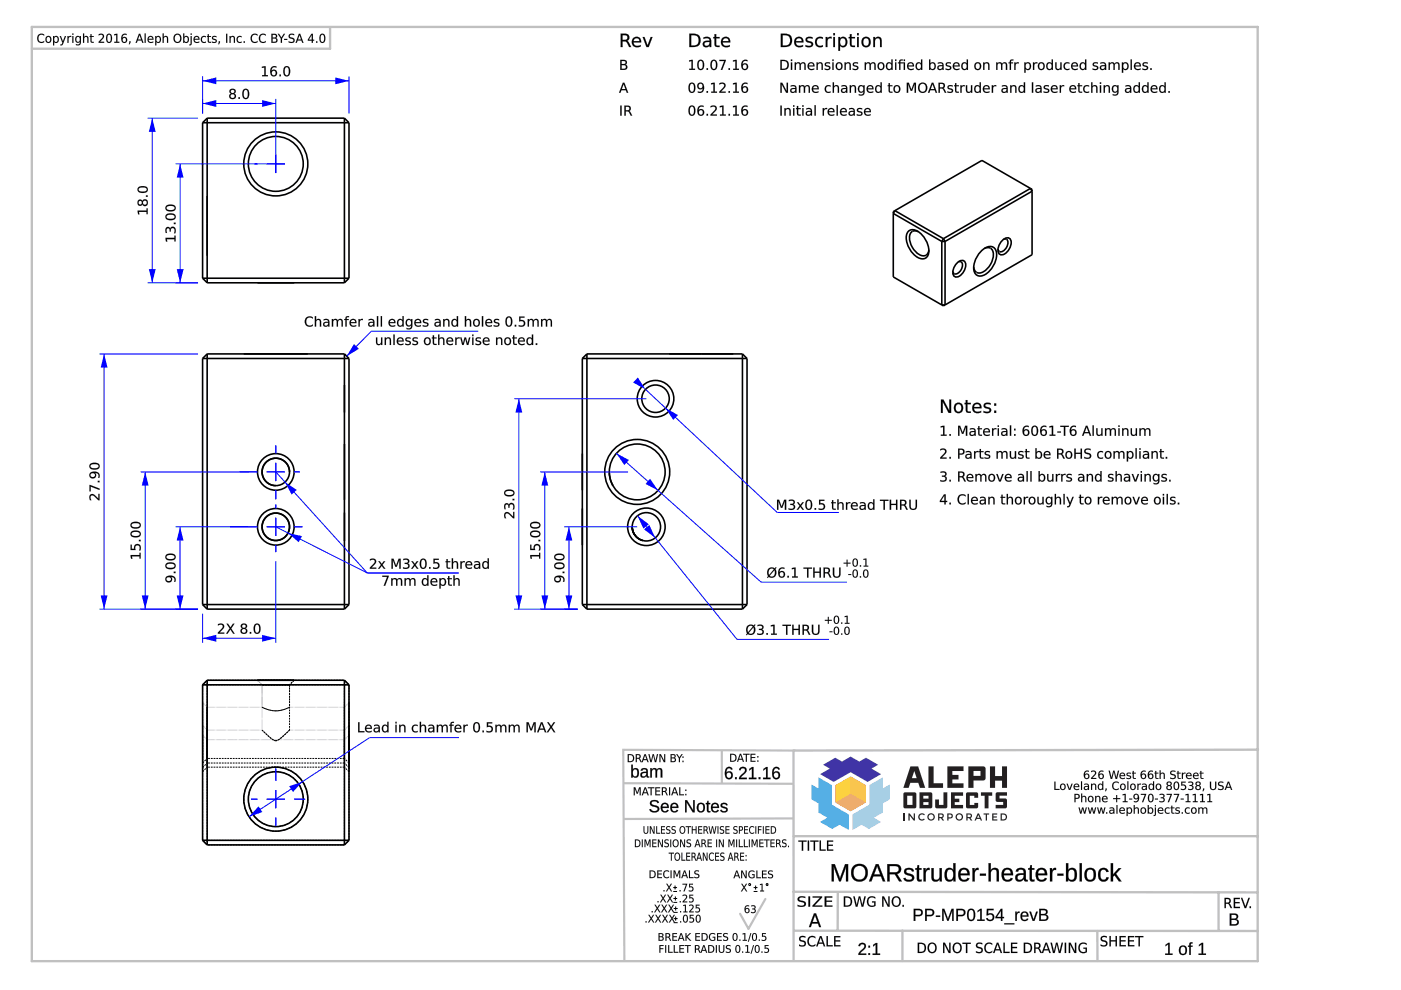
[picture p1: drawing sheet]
<svg xmlns="http://www.w3.org/2000/svg" width="297mm" height="210mm" viewBox="0 0 297 210" stroke-linecap="round" stroke-linejoin="round" font-family="sans-serif">
<g fill="none" stroke="#000" stroke-width=".34">
<path d="M43 26v33M43 26h31M43.9 25.1v34.9M43.9 25.1h29.1M43.9 25.1l-.9 .9M73 25.1v34.9M73 25.1l1 .9M74 26v33M43 59h31M43 59l.9 1M43.9 41.5v12.7M43.9 60h29.1"/>
<path d="M54.6 60h7.8M74 59l-1 1M189.4 44.9l18.8-10.9 10.6 6.2v13.8l-18.8 10.9-10.6-6.2zM192.7 49a2.22 2.22 0 0 1 2.9 .9 4.5 4.5 0 0 1 1.1 4.4 1.67 1.67 0 0 1-2.7-.1 4.6 4.6 0 0 1-1.6-4.9zM194.7 49.1a1.28 1.28 0 0 0-1.5 .1 1.28 1.28 0 0 0-.4 1.5 4.2 4.2 0 0 0 2.7 3.5 1.17 1.17 0 0 0 1.4-1.2M199.7 51.2v13.5h.7v-13.5M199.7 51.2h.7M200 50.6l18.5-10.6 .3 .5-18.4 10.7M200 50.6l-10.3-5.9-.3 .6 10.3 5.9M200 50.6l.4 .6M200 50.6l-.3 .6M203 55.7a.97 .97 0 0 1 1.4-.4 .97 .97 0 0 1 .3 1.3l-.3 .9a1.58 1.58 0 0 1-2.1 1 2.32 2.32 0 0 1 .7-2.8z"/>
<path d="M203.2 55.5h.2a.79 .79 0 0 1 .7 .4 .79 .79 0 0 1-.1 .9 1.51 1.51 0 0 1-1.7 1.2l-.3-.5M207.8 53.5a2.25 2.25 0 0 1 3-1 3.1 3.1 0 0 1 0 3.6 4.1 4.1 0 0 1-3 2.4 1.69 1.69 0 0 1-1.3-2.4 5.7 5.7 0 0 1 1.3-2.6zM208.7 52.7a1.3 1.3 0 0 1 1.5 .1 1.3 1.3 0 0 1 .4 1.5 4.3 4.3 0 0 1-2.7 3.6 1.19 1.19 0 0 1-1.5-1.3M212.6 50.9a1 1 0 0 1 1.4-.4 1 1 0 0 1 .3 1.4l-.3 .9a1.62 1.62 0 0 1-2.1 1 2.38 2.38 0 0 1 .7-2.9zM212.8 50.7a.67 .67 0 0 1 .8 .1 .67 .67 0 0 1 .1 .8 1.8 1.8 0 0 1-1.8 1.7l-.3-.5M43 76h31M43 76v52.2M43.9 75v54.1M43.9 75h29.1M43.9 75l-.9 1M51.7 75h13.6M73 75v54.1"/>
<path d="M73 75l1 1M74 76v52.2M123.5 76h34.9M123.5 76v52.2M124.4 75h33M124.4 75v54.1M124.4 75l-.9 1M141.9 75h13.6M157.4 75v54.1M157.4 75l1 1M158.4 76v52.2M73 81.6v5.9"/>
<path d="M73 94.1v11.9M123.5 96.2v7.7M61.4 100.1a2.91 2.91 0 0 0-2.9-3 2.91 2.91 0 0 0-2.9 3 2.91 2.91 0 0 0 2.9 2.9M61.4 100.1h.1M73 108.7v6M123.5 107.8v7.8M129.2 100.1l.2 1.4 .6 1.5-.1-.2M134.7 113.6l-.5-1-.2-.9a3 3 0 0 0 2.3 2.9M43 128.2h31M43 128.2l.9 .9M43.9 129.1h29.1M74 128.2l-1 .9"/>
<path d="M123.5 128.2h34.9M123.5 128.2l.9 .9M124.4 129.1h33M158.4 128.2l-1 .9M43 145.2v33M43 145.2h31M43.9 149.9v10.9M43.9 144.2v34.9M43.9 144.2h29.1M43.9 144.2l-.9 1M54.6 144.2h7.8M73 144.2v34.9"/>
<path d="M73 144.2l1 1M74 145.2v33M43 178.2h31M43 178.2l.9 .9M43.9 179.1h29.1M74 178.2l-1 .9"/>
<circle cx="58.5" cy="34.7" r="6.8"/>
<circle cx="58.5" cy="34.7" r="5.8"/>
<circle cx="139" cy="84.5" r="3.9"/>
<circle cx="139" cy="84.5" r="2.91"/>
<circle cx="58.5" cy="111.7" r="2.91"/>
<circle cx="58.5" cy="100.1" r="2.91"/>
<circle cx="58.5" cy="111.7" r="3.9"/>
<circle cx="58.5" cy="100.1" r="3.9"/>
<circle cx="135.1" cy="100.1" r="6.9"/>
<circle cx="135.1" cy="100.1" r="5.9"/>
<circle cx="137" cy="111.7" r="4"/>
<circle cx="137" cy="111.7" r="3"/>
<circle cx="58.5" cy="169.4" r="5.8"/>
<circle cx="58.5" cy="169.4" r="6.8"/>
</g>
<g fill="none" stroke="#000" stroke-width=".21" stroke-dasharray=".4 .2" stroke-linecap="butt">
<path d="M43 145.2l.9-1M43 145.2h.9M43 153.8v8M43 149v13.8M43 155.9v7.7M43.9 144.2h29.1M43.9 145.2v-1M43.9 145.2h29.1M43.9 154.8v7M43.9 156.8v5.9M54.6 144.2h7.8M55.6 145.2h5.8"/>
<path d="M55.6 154.8l2 1.9 .9 .3M55.6 149.9l1.6 .7 1.3 .1M58.5 157l.9-.4 2-1.8M58.5 157l-1-.4-1.9-1.8M58.5 150.7l1.3-.2 1.6-.6M58.5 150.7l-1.4-.2-1.5-.6M61.4 145.2h-5.8M61.4 145.2v9.6M61.4 154.8l-2.1 1.9-.8 .3M61.4 145.2v4.7M61.4 149.9l-1.6 .7-1.3 .1M62.4 144.2h-7.8"/>
<path d="M62.4 144.2l-1 1M73 145.2v-1M73 145.2h1M73 145.2v33M73 156.8v5.9M73 149.9v11.9M73 154.8v6M74 145.2l-1-1M74 145.2v33M74 155.9v7.7M74 149v13.8M74 153.8v8"/>
<path d="M43 178.2v-33M43 161.8v-8M43 162.8v-13.8M43 163.6v-7.7M43 161.8l.9-1M43 162.8l.9-1M43 163.6l.9-.9M43.9 178.2v-33M43.9 178.2h-.9M43.9 178.2v.9M43.9 179.1l-.9-.9M43.9 160.8v-6"/>
<path d="M43.9 161.8v-11.9M43.9 162.7v-5.9M73 178.2h-29.1M73 179.1l1-.9M73 162.7v-5.9M73 161.8v-11.9M73 160.8v-6M73 179.1v-.9M73 179.1h-29.1M73 160.8h-29.1M73 161.8h-29.1M73 162.7h-29.1"/>
<path d="M74 163.6v-7.7M74 162.8v-13.8M74 161.8v-8M74 178.2h-1M74 163.6l-1-.9M74 162.8l-1-1M74 161.8l-1-1"/>
<circle cx="58.5" cy="169.4" r="5.8"/>
<circle cx="58.5" cy="169.4" r="6.8"/>
</g>
<path d="M43 155.9l.9 .9h29.1l1-.9M43 149l.9 .9h11.7M54.6 144.2l1 1v9.6h-11.7l-.9-1M74 149l-1 .9h-11.6M74 153.8l-1 1h-11.6" fill="none" stroke="#000" stroke-width=".21"/>
<path d="M43 21v3.1M43 21.9h15.5M58.5 21v11.8" fill="none" stroke="#00f" stroke-width=".21"/>
<g fill="#00f">
<path d="M43 21.9l2.9-.7v1.5z"/>
<path d="M55.6 21.2l2.9 .7-2.9 .8z"/>
</g>
<g fill="#000">
<path d="M48.9 20.4a.43 .43 0 0 0 .8 0 .43 .43 0 0 0-.8 0zM48.8 19a.63 .63 0 0 1 .9-.1 .63 .63 0 0 1 .1 .9h-.2a.66 .66 0 0 1 .3 1 .66 .66 0 0 1-1 .1 .59 .59 0 0 1-.3-.5 .59 .59 0 0 1 .4-.6l-.3-.3zM48.9 19.4a.4 .4 0 0 0 .8 0 .4 .4 0 0 0-.8 0zM50.6 20.6h.3v.4h-.3zM51.9 19.1a1.22 1.22 0 0 0 .2 1.7 1.08 1.08 0 0 0 0-1.8zM51.7 18.9a.79 .79 0 0 1 .9 .1 .79 .79 0 0 1 .2 .9 .79 .79 0 0 1-.7 1.1 .79 .79 0 0 1-.7-1.1l.1-.6z"/>
<path d="M48.9 20.4a.42 .42 0 0 0 .8 0 .42 .42 0 0 0-.8 0zM48.9 20.4a.45 .45 0 0 1 .9 0 .45 .45 0 0 1-.9 0zM48.8 18.9a.64 .64 0 0 1 .9 0 .64 .64 0 0 1 .1 .9h-.2a.58 .58 0 0 1 .5 .6 .58 .58 0 0 1-.4 .6 .67 .67 0 0 1-1-.2 .67 .67 0 0 1 .3-1 .5 .5 0 0 1-.4-.3 .5 .5 0 0 1 .2-.6zM48.8 19a.49 .49 0 0 0-.1 .5 .49 .49 0 0 0 .4 .3 .64 .64 0 0 0-.4 1 .64 .64 0 0 0 1 .1 .57 .57 0 0 0 .3-.6 .57 .57 0 0 0-.5-.5 .55 .55 0 0 0 .4-.7 .55 .55 0 0 0-.8-.3zM48.9 19.4a.4 .4 0 0 0 .8 0 .4 .4 0 0 0-.8 0zM48.9 19.4a.4 .4 0 0 1 .8 0 .4 .4 0 0 1-.8 0zM50.5 20.6h.4v.4h-.4zM50.6 20.6v.4h.3v-.4zM51.9 19.1a1.22 1.22 0 0 0 .2 1.7 1.07 1.07 0 0 0 0-1.7zM51.8 19.1a.55 .55 0 0 1 .7 .1 .55 .55 0 0 1 .1 .7 .55 .55 0 0 1-.1 .7 .55 .55 0 0 1-.7 .1 1.62 1.62 0 0 1 0-1.6zM51.7 18.9a.8 .8 0 0 1 .9 .1 .8 .8 0 0 1 .3 .9 .81 .81 0 0 1-.8 1.1 .81 .81 0 0 1-.7-1.1v-.6zM51.7 18.9a1.26 1.26 0 0 0 .4 2.1 1.22 1.22 0 0 0 .2-2.1z"/>
</g>
<path d="M43 16.2v7.9M43 17.1h31M74 16.2v7.9" fill="none" stroke="#00f" stroke-width=".21"/>
<g fill="#00f">
<path d="M43 17.1l2.9-.7v1.5z"/>
<path d="M71.1 16.4l2.9 .7-2.9 .8z"/>
</g>
<g fill="#000">
<path d="M55.5 14.1l.8-.1v1.9h.5v.3h-1.2v-.3h.4v-1.6l-.5 .1zM57.6 15.5a.47 .47 0 0 0 .9 0 .47 .47 0 0 0-.9 0zM57.5 14.3l.7-.3 .4 .1v.3a.67 .67 0 0 0-.7-.1 .67 .67 0 0 0-.3 .7 .7 .7 0 0 1 1 .1 .7 .7 0 0 1-.3 1.1 .7 .7 0 0 1-.9-.5l-.1-.9zM59.3 15.8h.3v.4h-.3zM60.6 14.3a1.22 1.22 0 0 0 .2 1.7 1.08 1.08 0 0 0 0-1.8zM60.4 14.1a.79 .79 0 0 1 .9 .1 .79 .79 0 0 1 .2 .9 .79 .79 0 0 1-.7 1.1 .79 .79 0 0 1-.7-1.1v-.6z"/>
<path d="M55.5 14.1l.8-.1v1.9h.5v.3h-1.2v-.3h.4v-1.6l-.5 .1zM55.5 14.1v.3l.6-.1v1.6h-.5v.3h1.2v-.3h-.5v-1.9zM57.6 15.5a.46 .46 0 0 0 .9 0 .46 .46 0 0 0-.9 0zM57.5 15.5a.5 .5 0 0 1 1 0 .5 .5 0 0 1-1 0zM57.5 14.3a.96 .96 0 0 1 1.1-.2v.3a.65 .65 0 0 0-.7-.1 .65 .65 0 0 0-.3 .7 .64 .64 0 0 1 1-.1 .75 .75 0 0 1-.3 1.3 .75 .75 0 0 1-1-.8v-.6zM57.5 14.3a1.07 1.07 0 0 0-.2 1.2 1.07 1.07 0 0 0 .9 .7 .69 .69 0 0 0 .5-1.1 .69 .69 0 0 0-1.2 0 .68 .68 0 0 1 .3-.8 .68 .68 0 0 1 .8 .1v-.3l-.4-.1zM59.2 15.8h.4v.4h-.4zM59.3 15.8v.4h.3v-.4zM60.6 14.3a1.22 1.22 0 0 0 .2 1.7 1.07 1.07 0 0 0 0-1.7zM60.5 14.3a.55 .55 0 0 1 .7 .1 .55 .55 0 0 1 .1 .7 .55 .55 0 0 1-.1 .7 .55 .55 0 0 1-.7 .1 1.62 1.62 0 0 1 0-1.6zM60.4 14.1a.8 .8 0 0 1 .9 .1 .8 .8 0 0 1 .2 .9 .81 .81 0 0 1-.7 1.1 .81 .81 0 0 1-.8-1.1l.1-.6zM60.4 14.1a1.26 1.26 0 0 0 .4 2.1 1.22 1.22 0 0 0 .2-2.1z"/>
</g>
<path d="M37.2 34.7h19.3M38.2 34.7v25.3M37.2 60h4.8" fill="none" stroke="#00f" stroke-width=".21"/>
<g fill="#00f">
<path d="M37.5 57.1h1.4l-.7 2.9z"/>
<path d="M38.2 34.7l.7 3h-1.4z"/>
</g>
<g fill="#000">
<path d="M35.1 50.4h1.9v-.5h.2v1.3h-.2v-.5h-1.6l.1 .5h-.3zM35.1 50.4l.1 .8h.3l-.2-.5h1.7v.5h.2v-1.2h-.2v.4zM35.2 48.3a.49 .49 0 0 1 .5-.2 .49 .49 0 0 1 .4 .4 .58 .58 0 0 1 .5-.5 .58 .58 0 0 1 .6 .4l.1 .2a.52 .52 0 0 1-.4 .9 .76 .76 0 0 0-.3-1.1l-.3 .1-.1 .6h-.2v-.3a.33 .33 0 0 0-.4-.4 .33 .33 0 0 0-.3 .4l.1 .6a.57 .57 0 0 1-.3-1zM35.2 48.3l-.1 .8 .1 .3h.2a.61 .61 0 0 1 .4-1l.2 .2v.5h.2a.48 .48 0 0 1 .4-.8 .48 .48 0 0 1 .4 .8l-.1 .4h.2a.75 .75 0 0 0 .1-1.1 .75 .75 0 0 0-1-.1l-.1 .3a.48 .48 0 0 0-.4-.5 .48 .48 0 0 0-.5 .2zM36.8 47.2h.4v.3h-.4zM36.9 47.2v.3h.3v-.3zM35.4 45.8a.57 .57 0 0 0 .2 .5 .57 .57 0 0 0 .6 .1h.2a.44 .44 0 0 0 .6-.4 .44 .44 0 0 0-.6-.5l-.7 .1zM35.4 45.7a1.17 1.17 0 0 1 1.7 .3 1.09 1.09 0 0 1-1.8 0zM35.2 45.6a1.29 1.29 0 0 1 2.1 .4 1.25 1.25 0 0 1-2.2 .2zM35.2 45.6a.78 .78 0 0 0 .1 .9 .78 .78 0 0 0 .9 .2 .78 .78 0 0 0 1-.7 .78 .78 0 0 0-1-.8l-.6 .1zM35.4 43.9a.57 .57 0 0 0 .2 .6 .57 .57 0 0 0 .6 0h.2a.44 .44 0 0 0 .6-.4 .44 .44 0 0 0-.6-.4h-.7zM35.4 43.8a1.17 1.17 0 0 1 1.7 .3 1.09 1.09 0 0 1-1.8 0zM35.2 43.7a1.29 1.29 0 0 1 2.1 .4 1.25 1.25 0 0 1-2.2 .2zM35.2 43.7a.78 .78 0 0 0 .1 .9 .78 .78 0 0 0 .9 .2 .78 .78 0 0 0 1-.7 .78 .78 0 0 0-1-.7l-.6 .1z"/>
<path d="M35.1 50.4h1.9v-.4h.2v1.2h-.2v-.5h-1.6l.1 .5h-.3zM35.2 48.3l.6-.2 .3 .4a.67 .67 0 0 1 .9-.3 .67 .67 0 0 1 .2 1v.3h-.3a.57 .57 0 0 0 .1-.8 .57 .57 0 0 0-.7-.2l-.1 .6h-.2v-.3a.35 .35 0 0 0-.4-.4 .35 .35 0 0 0-.3 .4l.1 .6h-.2l-.1-.6zM36.9 47.2h.3v.3h-.3zM35.4 45.7l-.1 .1a.87 .87 0 0 0 1.3 .6 .43 .43 0 0 0 .4-.6 .43 .43 0 0 0-.6-.3zM35.2 45.6a1.27 1.27 0 0 1 2.1 .4 1.23 1.23 0 0 1-2.2 .2zM35.4 43.9l-.1 .1a.87 .87 0 0 0 1.3 .5 .43 .43 0 0 0 .4-.5 .43 .43 0 0 0-.6-.3zM35.2 43.7a1.27 1.27 0 0 1 2.1 .4 1.23 1.23 0 0 1-2.2 .2z"/>
</g>
<path d="M31.3 25.1h10.7M32.3 25.1v34.9M31.3 60h10.7" fill="none" stroke="#00f" stroke-width=".21"/>
<g fill="#00f">
<path d="M31.6 57.1h1.4l-.7 2.9z"/>
<path d="M32.3 25.1l.7 2.9h-1.4z"/>
</g>
<g fill="#000">
<path d="M29.2 44.6l1.9 .1v-.5h.2v1.2h-.2v-.5h-1.6l.1 .6h-.3zM29.2 44.7l.1 .7h.3l-.2-.5h1.7v.5h.2v-1.2h-.2v.5zM30.3 43a.45 .45 0 0 0 .9 0 .45 .45 0 0 0-.9 0zM30.3 43a.45 .45 0 0 1 .9 0 .45 .45 0 0 1-.9 0zM29.3 42.5a.5 .5 0 0 1 .5-.2 .5 .5 0 0 1 .4 .4 .58 .58 0 0 1 .5-.5 .58 .58 0 0 1 .6 .4 .67 .67 0 0 1-.2 1 .67 .67 0 0 1-.9-.3 .52 .52 0 0 1-.6 .4 .52 .52 0 0 1-.4-.5zM29.3 42.5a.61 .61 0 0 0-.1 .9 .61 .61 0 0 0 .9 0l.1-.2a.64 .64 0 0 0 .9 .4 .64 .64 0 0 0 .2-1 .57 .57 0 0 0-.6-.3 .57 .57 0 0 0-.5 .5 .49 .49 0 0 0-.4-.5 .49 .49 0 0 0-.5 .2zM29.3 43a.4 .4 0 0 0 .8 0 .4 .4 0 0 0-.8 0zM29.3 43a.4 .4 0 0 1 .8 0 .4 .4 0 0 1-.8 0zM30.9 41.4h.4v.3h-.4zM31 41.4v.3h.3v-.3zM29.4 40a.57 .57 0 0 0 .3 .6 .57 .57 0 0 0 .6 0h.2a.44 .44 0 0 0 .6-.4 .44 .44 0 0 0-.6-.4h-.7zM29.5 39.9a1.17 1.17 0 0 1 1.6 .3 1.09 1.09 0 0 1-1.7 0zM29.3 39.8a1.29 1.29 0 0 1 2.1 .4 1.25 1.25 0 0 1-2.2 .2zM29.3 39.8a.78 .78 0 0 0 .1 .9 .78 .78 0 0 0 .9 .2 .78 .78 0 0 0 1-.7 .78 .78 0 0 0-1-.7h-.6z"/>
<path d="M29.2 44.7h1.9v-.5h.2v1.2h-.2v-.5h-1.6l.1 .5h-.3zM30.3 43a.45 .45 0 0 0 .9 0 .45 .45 0 0 0-.9 0zM29.3 42.5l.6-.2 .3 .4a.66 .66 0 0 1 .9-.3 .66 .66 0 0 1 .2 1 .59 .59 0 0 1-.6 .3 .59 .59 0 0 1-.5-.4 .59 .59 0 0 1-.9 .2 .59 .59 0 0 1-.1-.9zM29.3 43a.4 .4 0 0 0 .8 0 .4 .4 0 0 0-.8 0zM31 41.4h.3v.3h-.3zM29.5 39.9l-.1 .1a.87 .87 0 0 0 1.3 .6 .43 .43 0 0 0 .4-.6 .43 .43 0 0 0-.6-.2zM29.3 39.8a1.27 1.27 0 0 1 2.1 .4 1.23 1.23 0 0 1-2.2 .2z"/>
</g>
<path d="M21.1 75h20.9M22.1 75v54.1M21.1 129.1h20.9" fill="none" stroke="#00f" stroke-width=".21"/>
<g fill="#00f">
<path d="M21.3 126.2h1.5l-.7 2.9z"/>
<path d="M22.1 75l.7 2.9h-1.5z"/>
</g>
<g fill="#000">
<path d="M19.1 104.9a1.12 1.12 0 0 1 1.5 .6l.3 .2-.1-1h.3v1.4a.57 .57 0 0 1-.7-.5l-.2-.1a.51 .51 0 0 0-.5-.4 .51 .51 0 0 0-.5 .5l.2 .5a.6 .6 0 0 1-.5-.4 .6 .6 0 0 1 .1-.6zM19.1 104.9l-.1 .8 .1 .4h.3a.53 .53 0 0 1-.2-.9 .53 .53 0 0 1 .8 .1l.9 .8h.2v-1.4h-.2v1.1l-1.1-1h-.4zM19 102.8l2.1 .8v.3l-1.9-.7v1h-.2zM19 102.8v1.4h.2v-1.1l1.9 .8v-.3zM20.7 101.9h.4v.4h-.4zM20.7 101.9v.3h.4v-.3zM19.1 100.3a1.15 1.15 0 0 1 1.3-.3 1.15 1.15 0 0 1 .7 1.2v.1h-.3a.65 .65 0 0 0 0-.7 .65 .65 0 0 0-.7-.3 .72 .72 0 0 1 0 1 .72 .72 0 0 1-.9 0 .72 .72 0 0 1-.1-1zM19.1 100.3a.69 .69 0 0 0 .1 1 .69 .69 0 0 0 .9-.1 .69 .69 0 0 0 0-.9 .68 .68 0 0 1 .7 .2 .68 .68 0 0 1 0 .8h.2a.98 .98 0 0 0-.2-1.1 .98 .98 0 0 0-1.1-.2zM19.2 100.8a.46 .46 0 0 0 .9 0 .46 .46 0 0 0-.9 0zM19.2 100.7a.5 .5 0 0 1 1 0 .5 .5 0 0 1-1 0zM19.2 98.7a.57 .57 0 0 0 .2 .5 .57 .57 0 0 0 .6 .1h.3a.44 .44 0 0 0 .6-.5 .44 .44 0 0 0-.6-.4l-.7 .1zM19.3 98.6a1.17 1.17 0 0 1 1.6 .2 1.09 1.09 0 0 1-1.7 0zM19.1 98.4a1.29 1.29 0 0 1 2.1 .4 1.25 1.25 0 0 1-2.2 .3zM19.1 98.5a.78 .78 0 0 0 .1 .9 .78 .78 0 0 0 .8 .2 .78 .78 0 0 0 1.1-.8 .78 .78 0 0 0-1.1-.7l-.6 .1z"/>
<path d="M19.1 104.9a.9 .9 0 0 1 1.4 .4l.4 .4v-1h.2v1.4h-.2l-.7-.6a.53 .53 0 0 0-.5-.5 .53 .53 0 0 0-.5 .6l.2 .5h-.3l-.1-.4zM19 102.8l2.1 .8v.3l-1.9-.7v1h-.2zM20.7 101.9h.4v.3h-.4zM19.1 100.3a1.14 1.14 0 0 1 1.3-.3 1.14 1.14 0 0 1 .7 1.2l-.3 .1a.67 .67 0 0 0 0-.7 .67 .67 0 0 0-.7-.3 .71 .71 0 0 1 0 .9 .71 .71 0 0 1-.9 .1 .71 .71 0 0 1-.1-1zM19.2 100.8a.5 .5 0 0 0 1 0 .5 .5 0 0 0-1 0zM19.3 98.6l-.1 .1a.87 .87 0 0 0 1.3 .5 .43 .43 0 0 0 .4-.5 .43 .43 0 0 0-.6-.3zM19.1 98.4a1.27 1.27 0 0 1 2 .4 1.23 1.23 0 0 1-2.1 .3z"/>
</g>
<path d="M37.2 111.7h15.5M38.2 111.7v17.4M37.2 129.1h4.8" fill="none" stroke="#00f" stroke-width=".21"/>
<g fill="#00f">
<path d="M37.5 126.2h1.4l-.7 2.9z"/>
<path d="M38.2 111.7l.7 2.9h-1.4z"/>
</g>
<g fill="#000">
<path d="M35.2 122.4a1.14 1.14 0 0 1 1.3-.4 1.14 1.14 0 0 1 .7 1.2l-.3 .2a.67 .67 0 0 0 0-.8 .67 .67 0 0 0-.7-.3 .71 .71 0 0 1 0 1 .71 .71 0 0 1-.9 .1 .71 .71 0 0 1-.1-1zM35.3 122.8a.5 .5 0 0 0 1 0 .5 .5 0 0 0-1 0zM36.8 121.2h.4v.3h-.4zM35.4 119.7l-.1 .1a.87 .87 0 0 0 1.3 .6 .43 .43 0 0 0 .4-.6 .43 .43 0 0 0-.6-.3zM35.2 119.6a1.27 1.27 0 0 1 2.1 .4 1.23 1.23 0 0 1-2.2 .2zM35.4 117.9l-.1 .1a.87 .87 0 0 0 1.3 .5 .43 .43 0 0 0 .4-.5 .43 .43 0 0 0-.6-.3zM35.2 117.7a1.27 1.27 0 0 1 2.1 .4 1.23 1.23 0 0 1-2.2 .2z"/>
<path d="M35.2 122.4a1.15 1.15 0 0 1 1.3-.4 1.15 1.15 0 0 1 .7 1.2v.2h-.3a.65 .65 0 0 0 0-.8 .65 .65 0 0 0-.7-.3 .72 .72 0 0 1 .1 1 .72 .72 0 0 1-1 .1 .72 .72 0 0 1-.1-1zM35.2 122.4a.69 .69 0 0 0 .1 .9 .69 .69 0 0 0 .9 0 .69 .69 0 0 0 0-1 .68 .68 0 0 1 .7 .3 .68 .68 0 0 1 0 .8h.3a.98 .98 0 0 0-.3-1.2 .98 .98 0 0 0-1.1-.1zM35.3 122.8a.5 .5 0 0 0 1 0 .5 .5 0 0 0-1 0zM35.3 122.8a.5 .5 0 0 1 1 0 .5 .5 0 0 1-1 0zM36.8 121.2h.4v.3h-.4zM36.8 121.2v.3h.4v-.3zM35.3 119.8a.57 .57 0 0 0 .3 .5 .57 .57 0 0 0 .6 .1h.2a.44 .44 0 0 0 .6-.4 .44 .44 0 0 0-.6-.5l-.7 .1zM35.4 119.7a1.17 1.17 0 0 1 1.6 .3 1.09 1.09 0 0 1-1.7 0zM35.2 119.6a1.29 1.29 0 0 1 2.1 .4 1.25 1.25 0 0 1-2.2 .2zM35.2 119.6a.78 .78 0 0 0 .1 .9 .78 .78 0 0 0 .9 .2 .78 .78 0 0 0 1-.7 .78 .78 0 0 0-1-.8l-.6 .1zM35.3 117.9a.57 .57 0 0 0 .3 .6 .57 .57 0 0 0 .6 0h.2a.44 .44 0 0 0 .6-.4 .44 .44 0 0 0-.6-.4h-.7zM35.4 117.8a1.17 1.17 0 0 1 1.6 .3 1.09 1.09 0 0 1-1.7 0zM35.2 117.7a1.29 1.29 0 0 1 2.1 .4 1.25 1.25 0 0 1-2.2 .2zM35.2 117.7a.78 .78 0 0 0 .1 .9 .78 .78 0 0 0 .9 .2 .78 .78 0 0 0 1-.7 .78 .78 0 0 0-1-.7l-.6 .1z"/>
</g>
<path d="M29.8 100.1h22.9M30.8 100.1v29M29.8 129.1h12.2" fill="none" stroke="#00f" stroke-width=".21"/>
<g fill="#00f">
<path d="M30.1 126.2h1.4l-.7 2.9z"/>
<path d="M30.8 100.1l.7 2.9h-1.4z"/>
</g>
<g fill="#000">
<path d="M27.7 117.7h1.9v-.5h.2v1.2h-.2v-.4h-1.6l.1 .5h-.3zM27.7 117.7l.1 .8h.3l-.2-.6h1.7v.5h.2v-1.2h-.2v.5zM27.7 115.5h.3l-.1 .9h.6a.77 .77 0 0 1 .7-1.1 .77 .77 0 0 1 .7 1.1l-.1 .3h-.3a.55 .55 0 0 0 0-.8 .55 .55 0 0 0-.8 0l.1 .7h-1.1zM27.7 115.5v1.1h1.1a.58 .58 0 0 1-.1-.8 .58 .58 0 0 1 .8 0 .58 .58 0 0 1 .1 .8l-.1 .1h.3a.81 .81 0 0 0-.1-1.1 .81 .81 0 0 0-1.1 0l-.1 .3v.5h-.6v-.9zM29.4 114.4h.4v.4h-.4zM29.5 114.5v.3h.3v-.3zM28 113a.57 .57 0 0 0 .2 .6 .57 .57 0 0 0 .6 0h.2a.44 .44 0 0 0 .6-.4 .44 .44 0 0 0-.6-.4h-.7zM28 113a1.17 1.17 0 0 1 1.6 .2 1.09 1.09 0 0 1-1.7 0zM27.8 112.8a1.29 1.29 0 0 1 2.1 .4 1.25 1.25 0 0 1-2.2 .2zM27.8 112.8a.78 .78 0 0 0 .1 .9 .78 .78 0 0 0 .9 .2 .78 .78 0 0 0 1-.7 .78 .78 0 0 0-1-.7l-.6 .1zM28 111.2a.57 .57 0 0 0 .2 .5 .57 .57 0 0 0 .6 .1h.2a.44 .44 0 0 0 .6-.4 .44 .44 0 0 0-.6-.5l-.7 .1zM28 111.1a1.17 1.17 0 0 1 1.6 .3 1.09 1.09 0 0 1-1.7 0zM27.8 110.9a1.29 1.29 0 0 1 2.1 .5 1.25 1.25 0 0 1-2.2 .2zM27.8 111a.78 .78 0 0 0 .1 .9 .78 .78 0 0 0 .9 .2 .78 .78 0 0 0 1-.7 .78 .78 0 0 0-1-.8l-.6 .1z"/>
<path d="M27.7 117.7h1.9v-.5h.2v1.2h-.2v-.4h-1.6l.1 .5h-.3zM27.7 115.5h.2v.9h.6a.78 .78 0 0 1 .8-1.1 .78 .78 0 0 1 .5 1.3v.1h-.3a.56 .56 0 0 0 0-.8 .56 .56 0 0 0-.8 0l.1 .7h-1.1zM29.5 114.5h.3v.3h-.3zM28 113l-.1 .1a.87 .87 0 0 0 1.3 .5 .43 .43 0 0 0 .4-.5 .43 .43 0 0 0-.6-.3zM27.8 112.8a1.27 1.27 0 0 1 2.1 .4 1.23 1.23 0 0 1-2.2 .2zM28 111.1l-.1 .1a.87 .87 0 0 0 1.3 .5 .43 .43 0 0 0 .4-.5 .43 .43 0 0 0-.6-.3zM27.8 111a1.27 1.27 0 0 1 2.1 .4 1.23 1.23 0 0 1-2.2 .2z"/>
</g>
<path d="M78.4 156.4l-25.6 16.8" fill="none" stroke="#00f" stroke-width=".21"/>
<g fill="#00f">
<path d="M61.3 166.7l2.9-1-2.1 2.2z"/>
<path d="M54.8 171l.8 1.2-2.8 1z"/>
</g>
<path d="M58.5 111.7l19.4 9.8M78.4 156.4h18.9" fill="none" stroke="#00f" stroke-width=".21"/>
<g fill="#000">
<path d="M75.9 153.1h.3v1.9h1.1v.3h-1.4zM77.6 153.9a.74 .74 0 0 1 .9-.2 .74 .74 0 0 1 .4 .8h-1.3a.68 .68 0 0 0 1.2 .4v.3a.9 .9 0 0 1-1.2-.1 .9 .9 0 0 1 0-1.2zM77.8 154l-.1 .3h.9l-.3-.4zM79.6 154.5l-.1 .1a.42 .42 0 0 0 .5 .5 .42 .42 0 0 0 .3-.6zM79.3 153.7a.77 .77 0 0 1 1.2 .7v.9h-.2v-.3a.56 .56 0 0 1-.7 .3 .56 .56 0 0 1-.4-.7 .56 .56 0 0 1 .7-.3h.4a.56 .56 0 0 0-.4-.5 .56 .56 0 0 0-.6 .2zM81.1 153.9l.5-.3 .5 .3v-.9h.3v2.3h-.3v-.3a.69 .69 0 0 1-.9 .2 .69 .69 0 0 1-.2-1zM81.3 154a.56 .56 0 0 0 0 .8 .56 .56 0 0 0 .7 .1 .56 .56 0 0 0 .1-.7 .56 .56 0 0 0-.8-.2zM83.8 153.7h.3v1.6h-.3zM83.8 153h.3v.4h-.3zM84.6 153.7h.3v.2a.58 .58 0 0 1 .7-.2 .58 .58 0 0 1 .4 .6v1h-.3v-1a.41 .41 0 0 0-.4-.4 .41 .41 0 0 0-.4 .5v.9h-.3zM87.5 153.9l.7-.3 .4 .1v.3a.61 .61 0 0 0-.9 .1 .61 .61 0 0 0 0 .8 .61 .61 0 0 0 .9 .1v.2a.86 .86 0 0 1-1.2-.2 .86 .86 0 0 1 .1-1.1zM89 153h.3v.9a.58 .58 0 0 1 .7-.2 .58 .58 0 0 1 .3 .6v1h-.2v-1a.41 .41 0 0 0-.5-.4 .41 .41 0 0 0-.3 .5v.9h-.3zM91.1 154.5l-.1 .1a.42 .42 0 0 0 .6 .5 .42 .42 0 0 0 .2-.6zM90.9 153.7a.77 .77 0 0 1 1.2 .7v.9h-.3v-.3a.56 .56 0 0 1-.7 .3 .56 .56 0 0 1-.3-.7 .56 .56 0 0 1 .7-.3h.3a.56 .56 0 0 0-.4-.5 .56 .56 0 0 0-.5 .2zM92.6 153.7h.3v.2a.54 .54 0 0 1 .5-.3 .54 .54 0 0 1 .5 .4 .56 .56 0 0 1 .6-.4 .56 .56 0 0 1 .4 .7v1h-.2v-1a.39 .39 0 0 0-.4-.4 .39 .39 0 0 0-.4 .5v.9h-.3v-1a.39 .39 0 0 0-.4-.4 .39 .39 0 0 0-.3 .5v.9h-.3zM95.6 153.2l.7-.2v.3l-.5 .1v.3h.4v.2h-.4v1.4h-.3v-1.4h-.3v-.2h.3zM96.6 153.9a.74 .74 0 0 1 .9-.2 .74 .74 0 0 1 .3 .8h-1.2a.68 .68 0 0 0 1.2 .4v.3a.9 .9 0 0 1-1.2-.1 .9 .9 0 0 1 0-1.2zM96.8 154l-.2 .3h1l-.3-.4zM98.3 153.7h.2v.2l.2-.2 .5-.1v.3a.47 .47 0 0 0-.5 .1 .47 .47 0 0 0-.2 .4v.9h-.2zM100.8 153.4a1.22 1.22 0 0 0 .2 1.7 1.08 1.08 0 0 0 0-1.8zM100.6 153.2a.79 .79 0 0 1 1 .1 .79 .79 0 0 1 .2 .9 .79 .79 0 0 1-.8 1.1 .79 .79 0 0 1-.7-1.1l.1-.6zM102.3 154.9h.3v.4h-.3zM103.2 153.1h1.2v.3h-.9v.5a.78 .78 0 0 1 1 .8 .78 .78 0 0 1-1.2 .6l-.2-.1v-.3a.56 .56 0 0 0 .9 .1 .56 .56 0 0 0-.1-.9l-.7 .1zM105 153.7h.3v.2a.54 .54 0 0 1 .5-.3 .54 .54 0 0 1 .5 .4 .56 .56 0 0 1 .7-.4 .56 .56 0 0 1 .4 .7v1h-.3v-1a.39 .39 0 0 0-.4-.4 .39 .39 0 0 0-.4 .5v.9h-.2v-1a.39 .39 0 0 0-.4-.4 .39 .39 0 0 0-.4 .5v.9h-.3zM107.9 153.7h.2v.2a.54 .54 0 0 1 .5-.3 .54 .54 0 0 1 .5 .4 .56 .56 0 0 1 .7-.4 .56 .56 0 0 1 .4 .7v1h-.3v-1a.39 .39 0 0 0-.4-.4 .39 .39 0 0 0-.3 .5v.9h-.3v-1a.39 .39 0 0 0-.4-.4 .39 .39 0 0 0-.4 .5v.9h-.2zM111.6 153.1h.5l.5 1.5 .5-1.5h.5v2.2h-.3v-1.9l-.5 1.5h-.3l-.6-1.5v1.9h-.3zM114.8 153.4l-.3 1.1h.7zM114.7 153.1h.3l.8 2.2h-.3l-.2-.6h-.9l-.2 .6h-.3zM116 153.1h.3l.6 .8 .5-.8h.3l-.7 1.1 .7 1.1h-.3l-.6-.9-.6 .9h-.3l.8-1.2z"/>
<path d="M75.9 153.1h.3v1.9h1.1v.3h-1.4zM75.9 153.1v2.2h1.4v-.3h-1.1v-1.9zM77.6 153.9a.74 .74 0 0 1 .9-.2 .74 .74 0 0 1 .4 .8h-1.2a.7 .7 0 0 0 1.1 .4 .53 .53 0 0 1-.8 .4 .88 .88 0 0 1-.4-1.4zM77.6 153.9a.88 .88 0 0 0 0 1.2 .88 .88 0 0 0 1.2 .1v-.3a.69 .69 0 0 1-.7 .2 .69 .69 0 0 1-.5-.6h1.2a.72 .72 0 0 0-.3-.8 .72 .72 0 0 0-.9 .2zM77.8 154l-.1 .3h.9l-.3-.4zM77.8 154a.46 .46 0 0 1 .5-.1 .46 .46 0 0 1 .3 .4h-1zM79.6 154.5l-.1 .1a.37 .37 0 0 0 .3 .5 .37 .37 0 0 0 .4-.4l.1-.2zM79.6 154.5l.7-.1a.45 .45 0 0 1-.3 .6 .45 .45 0 0 1-.6-.2zM79.3 153.7a.79 .79 0 0 1 1.3 .7v.9h-.3v-.3a.57 .57 0 0 1-.8 .3 .57 .57 0 0 1-.3-.7 .57 .57 0 0 1 .7-.4l.4 .1a.57 .57 0 0 0-.4-.5 .57 .57 0 0 0-.6 .2zM79.3 153.7v.3a.6 .6 0 0 1 1 .3 .71 .71 0 0 0-.8 0 .71 .71 0 0 0-.3 .7 .6 .6 0 0 0 1.1 0v.3h.2v-.9a.76 .76 0 0 0-1.2-.6zM81.1 153.9a.59 .59 0 0 1 1 0v-.9h.3v2.3h-.3v-.3a.6 .6 0 0 1-.6 .3 .6 .6 0 0 1-.5-.4v-.7zM81.1 153.9a.77 .77 0 0 0-.1 1 .77 .77 0 0 0 1 .2l.1-.1v.3h.3v-2.3h-.3v1a.58 .58 0 0 0-1-.1zM81.4 154a.55 .55 0 0 0-.1 .8 .55 .55 0 0 0 .7 .1 .55 .55 0 0 0 .1-.7 .55 .55 0 0 0-.7-.2zM81.3 154a.59 .59 0 0 1 .9 .2 .59 .59 0 0 1-.3 .9 .62 .62 0 0 1-.7-.4 .62 .62 0 0 1 .1-.7zM83.8 153.7h.3v1.6h-.3zM83.8 153.7v1.6h.3v-1.6zM83.8 153h.3v.4h-.3zM83.8 153v.4h.3v-.4zM84.6 153.7h.3v.2a.58 .58 0 0 1 .7-.3 .58 .58 0 0 1 .4 .7v1h-.3v-1a.4 .4 0 0 0-.4-.4 .4 .4 0 0 0-.4 .5v.9h-.3zM84.6 153.7v1.6h.3v-.9a.43 .43 0 0 1 .4-.6 .43 .43 0 0 1 .4 .5v1h.3v-1a.57 .57 0 0 0-.4-.6 .57 .57 0 0 0-.7 .3v-.3zM87.5 153.8l.4-.2a.43 .43 0 0 1 .4 0 .43 .43 0 0 1 .3 .4 .6 .6 0 0 0-.8 .1 .6 .6 0 0 0 0 .8 .6 .6 0 0 0 .8 0v.1a.44 .44 0 0 1-.3 .4 .44 .44 0 0 1-.4-.1 .9 .9 0 0 1-.4-1.5zM87.5 153.9a.84 .84 0 0 0-.1 1.1 .84 .84 0 0 0 1.2 .2v-.2a.62 .62 0 0 1-.9-.1 .62 .62 0 0 1 0-.9 .62 .62 0 0 1 .9 0v-.3h-.4zM89 153h.3v.9a.58 .58 0 0 1 .7-.3 .58 .58 0 0 1 .4 .7v1h-.3v-1a.4 .4 0 0 0-.5-.4 .4 .4 0 0 0-.3 .5v.9h-.3zM89 153v2.3h.3v-.9a.43 .43 0 0 1 .3-.6 .43 .43 0 0 1 .5 .5v1h.2v-1a.57 .57 0 0 0-.4-.6 .57 .57 0 0 0-.6 .3v-1zM91.1 154.5v.1a.37 .37 0 0 0 .3 .5 .37 .37 0 0 0 .4-.4v-.2zM91.1 154.5l.7-.1a.45 .45 0 0 1-.2 .6 .45 .45 0 0 1-.6-.2zM90.9 153.7a.79 .79 0 0 1 1.2 .7v.9h-.3v-.3a.57 .57 0 0 1-.7 .3 .57 .57 0 0 1-.3-.7 .57 .57 0 0 1 .7-.4l.3 .1a.57 .57 0 0 0-.4-.5 .57 .57 0 0 0-.5 .2zM90.9 153.7v.3a.6 .6 0 0 1 .9 .3 .71 .71 0 0 0-.7 0 .71 .71 0 0 0-.3 .7 .6 .6 0 0 0 1 0v.3h.3v-.9a.76 .76 0 0 0-1.2-.6zM92.6 153.7h.3v.2a.55 .55 0 0 1 .5-.3 .55 .55 0 0 1 .5 .4 .57 .57 0 0 1 .7-.4 .57 .57 0 0 1 .4 .7v1h-.3v-1a.38 .38 0 0 0-.4-.4 .38 .38 0 0 0-.4 .5v.9h-.3v-1a.38 .38 0 0 0-.4-.4 .38 .38 0 0 0-.3 .5v.9h-.3zM92.6 153.7v1.6h.3v-.9a.41 .41 0 0 1 .3-.6 .41 .41 0 0 1 .5 .5l-.1 1h.3v-.9a.41 .41 0 0 1 .4-.6 .41 .41 0 0 1 .4 .5v1h.2v-1a.55 .55 0 0 0-.4-.6 .55 .55 0 0 0-.6 .3 .53 .53 0 0 0-.5-.4 .53 .53 0 0 0-.5 .4v-.3zM95.6 153.2l.7-.2v.3l-.5 .1v.3h.4v.2h-.4v1.4h-.3v-1.4h-.3v-.2h.3zM95.6 153.2l-.1 .5h-.3v.2h.3v1.4h.3l-.1-1.4h.5v-.2h-.5l.1-.3 .5-.1v-.3zM96.6 153.9a.74 .74 0 0 1 .9-.2 .74 .74 0 0 1 .3 .8h-1.2a.7 .7 0 0 0 1.2 .4 .53 .53 0 0 1-.9 .4 .88 .88 0 0 1-.3-1.4zM96.6 153.9a.88 .88 0 0 0 0 1.2 .88 .88 0 0 0 1.2 .1v-.3a.69 .69 0 0 1-.7 .2 .69 .69 0 0 1-.5-.6h1.2a.72 .72 0 0 0-.4-.8 .72 .72 0 0 0-.8 .2zM96.8 154l-.2 .3h1l-.3-.4zM96.8 154a.46 .46 0 0 1 .5-.1 .46 .46 0 0 1 .3 .4h-1zM98.2 153.7h.3v.2l.2-.2 .5-.1v.3a.45 .45 0 0 0-.5 .1 .45 .45 0 0 0-.2 .4v.9h-.3zM98.3 153.7v1.6h.2v-.9a.46 .46 0 0 1 .2-.5 .46 .46 0 0 1 .5 0v-.3l-.5 .1-.2 .3v-.3zM100.9 153.4a1.22 1.22 0 0 0 .1 1.7 1.07 1.07 0 0 0 0-1.8zM100.8 153.4a.55 .55 0 0 1 .7 .1 .55 .55 0 0 1 0 .7 .55 .55 0 0 1-.1 .7 .55 .55 0 0 1-.6 .1 1.62 1.62 0 0 1 0-1.6zM100.6 153.2a.8 .8 0 0 1 1 .1 .8 .8 0 0 1 .2 .9 .81 .81 0 0 1-.8 1.1 .81 .81 0 0 1-.7-1.1l.1-.6zM100.7 153.2a1.26 1.26 0 0 0 .3 2.1 1.22 1.22 0 0 0 .3-2.2zM102.3 154.9h.3v.4h-.3zM102.3 154.9v.4h.3v-.4zM103.2 153.1h1.2v.3h-.9v.5a.77 .77 0 0 1 1.1 .8 .77 .77 0 0 1-1.2 .6l-.3-.1v-.3a.55 .55 0 0 0 .8 .1 .55 .55 0 0 0 0-.9l-.7 .1zM103.2 153.1v1.1a.58 .58 0 0 1 .8 0 .58 .58 0 0 1 .1 .8 .58 .58 0 0 1-.8 0l-.2-.1v.3a.81 .81 0 0 0 1.1-.1 .81 .81 0 0 0 .1-1l-.3-.2h-.5v-.5h.9v-.3zM105 153.7h.3v.2a.55 .55 0 0 1 .5-.3 .55 .55 0 0 1 .5 .4 .57 .57 0 0 1 .7-.4 .57 .57 0 0 1 .4 .7v1h-.3v-1a.38 .38 0 0 0-.4-.4 .38 .38 0 0 0-.4 .5v.9h-.2v-1a.38 .38 0 0 0-.4-.4 .38 .38 0 0 0-.4 .5v.9h-.3zM105 153.7v1.6h.3v-.9a.41 .41 0 0 1 .4-.6 .41 .41 0 0 1 .4 .5v1h.2v-.9a.41 .41 0 0 1 .4-.6 .41 .41 0 0 1 .4 .5v1h.3l-.1-1a.55 .55 0 0 0-.4-.6 .55 .55 0 0 0-.6 .3 .53 .53 0 0 0-.5-.4 .53 .53 0 0 0-.5 .4v-.3zM107.8 153.7h.3v.2a.55 .55 0 0 1 .5-.3 .55 .55 0 0 1 .5 .4 .57 .57 0 0 1 .7-.4 .57 .57 0 0 1 .4 .7v1h-.3v-1a.38 .38 0 0 0-.4-.4 .38 .38 0 0 0-.3 .5v.9h-.3v-1a.38 .38 0 0 0-.4-.4 .38 .38 0 0 0-.4 .5v.9h-.3zM107.9 153.7v1.6h.2v-.9a.41 .41 0 0 1 .4-.6 .41 .41 0 0 1 .4 .5v1h.3l-.1-.9a.41 .41 0 0 1 .4-.6 .41 .41 0 0 1 .4 .5v1h.3v-1a.55 .55 0 0 0-.4-.6 .55 .55 0 0 0-.7 .3 .53 .53 0 0 0-.5-.4 .53 .53 0 0 0-.5 .4v-.3zM111.6 153.1h.5l.5 1.5 .5-1.5h.5v2.2h-.3v-1.9l-.5 1.5h-.3l-.6-1.5v1.9h-.3zM111.6 153.1v2.2h.3v-2l.6 1.6h.3l.5-1.6v2h.3v-2.2h-.5l-.5 1.5-.5-1.5zM114.8 153.4l-.3 1.1h.7zM114.8 153.4l.5 1.1h-.9zM114.7 153.1h.3l.8 2.2h-.3l-.2-.6h-.9l-.2 .6h-.3zM114.7 153.1l-.8 2.2h.3l.2-.6h.9l.2 .6h.3l-.8-2.2zM116 153.1h.3l.6 .8 .5-.8h.3l-.7 1.1 .8 1.1h-.4l-.6-.9-.6 .9h-.3l.8-1.2zM116 153.1l.7 1-.8 1.2h.3l.6-1 .6 1h.3l-.7-1.1 .7-1.1h-.3l-.5 .9-.6-.9z"/>
</g>
<path d="M61.1 113l2.9 .7-.7 1.3z" fill="#00f"/>
<path d="M58.5 100.1l19.4 21.4h19.4" fill="none" stroke="#00f" stroke-width=".21"/>
<path d="M60.4 102.2l2.5 1.7-1.1 1z" fill="#00f"/>
<path d="M119.7 111.7h15.4M120.6 111.7v17.4M77.9 121.5h19.4M119.7 129.1h2.8" fill="none" stroke="#00f" stroke-width=".21"/>
<g fill="#000">
<path d="M78.4 118.6a.74 .74 0 0 1 1-.1 .74 .74 0 0 1 .2 .9l-.8 .9h1v.3h-1.4v-.3l.6-.6a.53 .53 0 0 0 .5-.6 .53 .53 0 0 0-.6-.4l-.5 .2zM80.2 119h.3l.4 .6 .5-.6h.3l-.6 .8 .6 .8h-.3l-.5-.6-.4 .6h-.3l.6-.8zM83 118.5h.4l.6 1.4 .5-1.4h.4v2.1h-.2v-1.9l-.6 1.5h-.3l-.5-1.5v1.9h-.3zM85.5 118.5a.73 .73 0 0 1 .9-.1 .73 .73 0 0 1 .3 .9l-.3 .1a.67 .67 0 0 1 .3 1 .67 .67 0 0 1-1 .2l-.3-.1v-.3a.57 .57 0 0 0 .8 .2 .57 .57 0 0 0 .2-.7l-.6-.1v-.3h.3a.35 .35 0 0 0 .4-.3 .35 .35 0 0 0-.4-.3l-.6 .1zM87.2 119h.3l.5 .6 .4-.6h.3l-.6 .8 .6 .8h-.3l-.5-.6-.4 .6h-.3l.6-.8zM89.5 118.7a1.22 1.22 0 0 0 .2 1.7 1.08 1.08 0 0 0 0-1.7zM89.3 118.6a.79 .79 0 0 1 .9 0 .79 .79 0 0 1 .3 .9 .79 .79 0 0 1-.8 1.1 .79 .79 0 0 1-.7-1.1l.1-.6zM91 120.2h.3v.4h-.3zM91.9 118.5h1.1v.2h-.8v.5a.78 .78 0 0 1 1 .9 .78 .78 0 0 1-1.2 .5l-.2-.1v-.3a.56 .56 0 0 0 .9 .1 .56 .56 0 0 0-.1-.8h-.7zM94.7 118.5h.2v.5h.6v.2h-.6v1l.6 .2v.2l-.6-.1-.2-.1v-1.2h-.2v-.2h.2zM95.8 118.4h.3v.8a.58 .58 0 0 1 .6-.2 .58 .58 0 0 1 .4 .6v1h-.2v-1a.41 .41 0 0 0-.5-.4 .41 .41 0 0 0-.3 .5v.9h-.3zM97.6 119h.3v.2l.2-.2h.5v.2a.47 .47 0 0 0-.5 .1 .47 .47 0 0 0-.2 .4v.9h-.3zM98.9 119.2a.74 .74 0 0 1 .9-.2 .74 .74 0 0 1 .3 .9h-1.2a.68 .68 0 0 0 1.2 .4v.2a.9 .9 0 0 1-1.2-.1 .9 .9 0 0 1 0-1.2zM99.1 119.3l-.2 .4 1-.1-.3-.4zM100.9 119.9l-.1 .1a.42 .42 0 0 0 .5 .4 .42 .42 0 0 0 .3-.6zM100.6 119.1a.77 .77 0 0 1 1.2 .6v.9h-.2v-.3a.56 .56 0 0 1-.8 .4 .56 .56 0 0 1-.3-.7 .56 .56 0 0 1 .7-.4h.4a.56 .56 0 0 0-.4-.5 .56 .56 0 0 0-.6 .2zM102.4 119.2l.5-.2 .5 .2v-.8h.3v2.2h-.3v-.3a.69 .69 0 0 1-1 .2 .69 .69 0 0 1-.1-.9zM102.6 119.3a.56 .56 0 0 0-.1 .8 .56 .56 0 0 0 .8 .1 .56 .56 0 0 0 .1-.7 .56 .56 0 0 0-.8-.2z"/>
<path d="M78.4 118.6a.76 .76 0 0 1 1-.1 .76 .76 0 0 1 .3 .9l-.9 .9h1v.3h-1.4a.57 .57 0 0 1 .5-.7l.1-.2a.51 .51 0 0 0 .4-.5 .51 .51 0 0 0-.5-.5l-.5 .2zM78.4 118.6v.3a.53 .53 0 0 1 .9-.2 .53 .53 0 0 1-.1 .8l-.8 .8v.3h1.4v-.3l-1.1 .1 .8-.9a.69 .69 0 0 0 .1-.9 .69 .69 0 0 0-1-.1zM80.2 119h.3l.4 .6 .5-.6h.3l-.6 .8 .6 .8h-.3l-.5-.6-.4 .6h-.4l.7-.8zM80.2 119l.6 .8-.6 .8h.3l.4-.7 .5 .7h.3l-.6-.8 .6-.8h-.3l-.5 .6-.4-.6zM83 118.5h.4l.6 1.4 .5-1.4h.5v2.1h-.3v-1.9l-.6 1.5h-.3l-.5-1.5v1.9h-.3zM83 118.5v2.1h.3v-2l.5 1.6h.3l.6-1.6v2h.2v-2.1h-.4l-.5 1.5-.6-1.5zM85.5 118.5a.74 .74 0 0 1 .9-.1 .74 .74 0 0 1 .3 .9l-.3 .1a.58 .58 0 0 1 .5 .6 .58 .58 0 0 1-.4 .6h-.2a.52 .52 0 0 1-.9-.4 .76 .76 0 0 0 1.1-.2l-.1-.3-.6-.1v-.3h.3a.33 .33 0 0 0 .4-.3 .33 .33 0 0 0-.4-.3l-.6 .1zM85.5 118.5v.3a.61 .61 0 0 1 1 .4l-.2 .1h-.5v.3a.48 .48 0 0 1 .8 .3 .48 .48 0 0 1-.8 .5l-.4-.2v.3a.75 .75 0 0 0 1.1 0 .75 .75 0 0 0 .1-1l-.3-.1a.54 .54 0 0 0 .4-.7 .54 .54 0 0 0-.7-.3zM87.2 119h.3l.5 .6 .4-.6h.3l-.6 .8 .6 .8h-.3l-.5-.6-.4 .6h-.4l.7-.8zM87.2 119l.6 .8-.6 .8h.3l.4-.7 .5 .7h.3l-.6-.8 .6-.8h-.3l-.4 .6-.5-.6zM89.5 118.7a1.22 1.22 0 0 0 .2 1.7 1.07 1.07 0 0 0 0-1.7zM89.5 118.7a.55 .55 0 0 1 .6 .2 .55 .55 0 0 1 .1 .6 .55 .55 0 0 1-.1 .7 .55 .55 0 0 1-.6 .1 1.62 1.62 0 0 1 0-1.6zM89.3 118.5a.8 .8 0 0 1 .9 .1 .8 .8 0 0 1 .3 .9 .81 .81 0 0 1-.8 1.1 .81 .81 0 0 1-.7-1.1l.1-.6zM89.3 118.6a1.26 1.26 0 0 0 .4 2 1.22 1.22 0 0 0 .2-2.1zM91 120.2h.3v.4h-.3zM91 120.2v.4h.3v-.4zM91.9 118.5h1.2v.2h-.9v.5a.77 .77 0 0 1 1 .8 .77 .77 0 0 1-1.1 .6l-.3-.1v-.3a.55 .55 0 0 0 .8 .1 .55 .55 0 0 0 0-.8l-.7 .1zM91.9 118.5v1a.58 .58 0 0 1 .8 0 .58 .58 0 0 1 .1 .8 .58 .58 0 0 1-.9 0l-.1-.1v.3a.81 .81 0 0 0 1.1 0 .81 .81 0 0 0 .1-1.1l-.4-.2h-.4v-.5h.8v-.2zM94.6 118.5h.3v.5h.6v.2h-.6v1l.6 .2v.2a.6 .6 0 0 1-.9-.5l.1-.9h-.2v-.2h.2zM94.7 118.5v.5h-.2v.2h.2v1.1l.2 .2 .6 .1v-.2l-.5-.1-.1-.2v-.9h.6v-.2h-.6v-.5zM95.8 118.4h.3v.8a.58 .58 0 0 1 .7-.2 .58 .58 0 0 1 .3 .6v1h-.3v-1a.4 .4 0 0 0-.4-.4 .4 .4 0 0 0-.3 .5v.9h-.3zM95.8 118.4v2.2h.3l-.1-.9a.43 .43 0 0 1 .4-.5 .43 .43 0 0 1 .5 .4v1h.2v-1a.57 .57 0 0 0-.4-.6 .57 .57 0 0 0-.7 .3l.1-.9zM97.6 119h.3v.2l.2-.2h.5v.3a.45 .45 0 0 0-.5 0 .45 .45 0 0 0-.2 .4v.9h-.3zM97.6 119v1.6h.3v-.9a.46 .46 0 0 1 .1-.4 .46 .46 0 0 1 .6-.1v-.2h-.5l-.2 .3v-.3zM98.9 119.2a.74 .74 0 0 1 .9-.2 .74 .74 0 0 1 .3 .9h-1.2a.7 .7 0 0 0 1.2 .3v.1a.53 .53 0 0 1-.9 .3 .88 .88 0 0 1-.3-1.4zM98.9 119.2a.88 .88 0 0 0 0 1.2 .88 .88 0 0 0 1.2 .1v-.2a.69 .69 0 0 1-.7 .1 .69 .69 0 0 1-.5-.6l1.2 .1a.72 .72 0 0 0-.3-.9 .72 .72 0 0 0-.9 .2zM99.1 119.3l-.2 .4 1-.1-.3-.4zM99.1 119.3a.46 .46 0 0 1 .5-.1 .46 .46 0 0 1 .3 .5h-1zM100.9 119.9l-.1 .1a.37 .37 0 0 0 .3 .4 .37 .37 0 0 0 .4-.3l.1-.3zM100.8 119.8h.8a.45 .45 0 0 1-.3 .5 .45 .45 0 0 1-.6-.2zM100.6 119.1a.79 .79 0 0 1 1.2 .6v.9h-.3l.1-.3a.57 .57 0 0 1-.8 .4 .57 .57 0 0 1-.3-.8 .57 .57 0 0 1 .7-.3h.4a.57 .57 0 0 0-.5-.4 .57 .57 0 0 0-.5 .1zM100.6 119.1v.2a.6 .6 0 0 1 1 .3 .71 .71 0 0 0-.8 0 .71 .71 0 0 0-.3 .7 .6 .6 0 0 0 1.1 0v.3h.2v-.9a.76 .76 0 0 0-1.2-.6zM102.4 119.2a.59 .59 0 0 1 1 0v-.8h.3v2.2h-.3v-.3a.6 .6 0 0 1-.6 .3 .6 .6 0 0 1-.5-.4l-.1-.6zM102.4 119.2a.77 .77 0 0 0-.1 1 .77 .77 0 0 0 1 .3l.1-.2v.3h.3v-2.2h-.3v.9a.58 .58 0 0 0-1-.1zM102.6 119.3a.55 .55 0 0 0-.1 .8 .55 .55 0 0 0 .8 .1 .55 .55 0 0 0 .1-.7 .55 .55 0 0 0-.8-.2zM102.6 119.3a.59 .59 0 0 1 .8 .3 .59 .59 0 0 1-.3 .8 .62 .62 0 0 1-.6-.4 .62 .62 0 0 1 .1-.7z"/>
<path d="M81.1 122.1h1.3l-.7 2.1h-.3l.7-1.9h-1zM82.9 122.6h.3v.2a.54 .54 0 0 1 .5-.2 .54 .54 0 0 1 .5 .3 .56 .56 0 0 1 .7-.3 .56 .56 0 0 1 .4 .6v1h-.3v-1a.39 .39 0 0 0-.4-.4 .39 .39 0 0 0-.4 .5v.9h-.2v-1a.39 .39 0 0 0-.4-.4 .39 .39 0 0 0-.4 .5v.9h-.3zM85.8 122.6h.2v.2a.54 .54 0 0 1 .5-.2 .54 .54 0 0 1 .5 .3 .56 .56 0 0 1 .7-.3 .56 .56 0 0 1 .4 .6v1h-.3v-1a.39 .39 0 0 0-.4-.4 .39 .39 0 0 0-.3 .5v.9h-.3v-1a.39 .39 0 0 0-.4-.4 .39 .39 0 0 0-.4 .5v.9h-.2zM89.6 122.8l.5-.2 .5 .2v-.8h.2v2.2h-.2v-.3a.69 .69 0 0 1-1 .2 .69 .69 0 0 1-.2-.9zM89.8 122.9a.56 .56 0 0 0-.1 .8 .56 .56 0 0 0 .8 .1 .56 .56 0 0 0 .1-.7 .56 .56 0 0 0-.8-.2zM91.5 122.8a.74 .74 0 0 1 .9-.2 .74 .74 0 0 1 .3 .9h-1.2a.68 .68 0 0 0 1.2 .4v.2a.9 .9 0 0 1-1.2-.1 .9 .9 0 0 1 0-1.2zM91.7 122.9l-.2 .4 1-.1-.3-.4zM93.2 122.6h.2v.2a.69 .69 0 0 1 1-.1 .69 .69 0 0 1 .2 .9 .62 .62 0 0 1-.5 .6 .62 .62 0 0 1-.7-.3v.9h-.2zM93.5 122.9a.56 .56 0 0 0 0 .8 .56 .56 0 0 0 .7 .1 .56 .56 0 0 0 .1-.7 .56 .56 0 0 0-.8-.2zM95 122.1h.3v.5h.5v.2h-.5v1l.5 .2v.2l-.6-.1-.1-.1-.1-1.2h-.2v-.2h.2zM96.1 122h.3v.8a.58 .58 0 0 1 .7-.2 .58 .58 0 0 1 .4 .6v1h-.3v-1a.41 .41 0 0 0-.4-.4 .41 .41 0 0 0-.4 .5v.9h-.3z"/>
<path d="M81 122.1h1.4l-.7 2.1h-.4l.8-1.9h-1.1zM81.1 122.1v.2h1l-.7 1.9h.3l.7-2.1zM82.9 122.6h.3v.2a.55 .55 0 0 1 .5-.3 .55 .55 0 0 1 .5 .4 .57 .57 0 0 1 .7-.3 .57 .57 0 0 1 .4 .6v1h-.3v-1a.38 .38 0 0 0-.4-.4 .38 .38 0 0 0-.3 .5v.9h-.3v-1a.38 .38 0 0 0-.4-.4 .38 .38 0 0 0-.4 .5v.9h-.3zM82.9 122.6v1.6h.3v-.9a.41 .41 0 0 1 .4-.5 .41 .41 0 0 1 .4 .4v1h.2v-.9a.41 .41 0 0 1 .4-.5 .41 .41 0 0 1 .4 .4v1h.3v-1a.55 .55 0 0 0-.4-.6 .55 .55 0 0 0-.7 .3 .53 .53 0 0 0-.5-.3 .53 .53 0 0 0-.5 .3v-.3zM85.8 122.6h.2v.2a.55 .55 0 0 1 .6-.3 .55 .55 0 0 1 .4 .4 .57 .57 0 0 1 .7-.3 .57 .57 0 0 1 .4 .6v1h-.3v-1a.38 .38 0 0 0-.4-.4 .38 .38 0 0 0-.3 .5v.9h-.3v-1a.38 .38 0 0 0-.4-.4 .38 .38 0 0 0-.4 .5v.9h-.2zM85.8 122.6v1.6h.2v-.9a.41 .41 0 0 1 .4-.5 .41 .41 0 0 1 .4 .4v1h.3v-.9a.41 .41 0 0 1 .3-.5 .41 .41 0 0 1 .4 .4v1h.3v-1a.55 .55 0 0 0-.4-.6 .55 .55 0 0 0-.7 .3 .53 .53 0 0 0-.5-.3 .53 .53 0 0 0-.5 .3v-.3zM89.6 122.8a.59 .59 0 0 1 1 0v-.8h.3v2.2h-.3v-.3a.6 .6 0 0 1-.6 .3 .6 .6 0 0 1-.5-.4l-.1-.6zM89.6 122.8a.77 .77 0 0 0-.1 1 .77 .77 0 0 0 1 .3l.1-.2v.3h.2v-2.2h-.2v.9a.58 .58 0 0 0-1-.1zM89.8 122.9a.55 .55 0 0 0-.1 .8 .55 .55 0 0 0 .8 .1 .55 .55 0 0 0 0-.7 .55 .55 0 0 0-.7-.2zM89.8 122.9a.59 .59 0 0 1 .8 .3 .59 .59 0 0 1-.3 .8 .62 .62 0 0 1-.6-.4 .62 .62 0 0 1 .1-.7zM91.5 122.8a.74 .74 0 0 1 .9-.2 .74 .74 0 0 1 .3 .9h-1.2a.7 .7 0 0 0 1.2 .3v.1a.53 .53 0 0 1-.9 .3 .88 .88 0 0 1-.3-1.4zM91.5 122.8a.88 .88 0 0 0 0 1.2 .88 .88 0 0 0 1.2 .1v-.2a.69 .69 0 0 1-.7 .1 .69 .69 0 0 1-.5-.6l1.2 .1a.72 .72 0 0 0-.3-.9 .72 .72 0 0 0-.9 .2zM91.7 122.9l-.2 .4 1-.1-.3-.4zM91.7 122.9a.46 .46 0 0 1 .5-.1 .46 .46 0 0 1 .3 .5h-1zM93.1 122.6h.3v.2a.6 .6 0 0 1 .6-.3 .6 .6 0 0 1 .5 .5 .77 .77 0 0 1 0 .9 .77 .77 0 0 1-1 .2l-.1-.1v.8h-.3zM93.2 122.6v2.2h.2v-.9a.68 .68 0 0 0 .9 .2 .68 .68 0 0 0 .3-.9 .61 .61 0 0 0-.5-.6 .61 .61 0 0 0-.7 .3v-.3zM93.6 122.9a.55 .55 0 0 0-.1 .8 .55 .55 0 0 0 .7 .1 .55 .55 0 0 0 .1-.7 .55 .55 0 0 0-.7-.2zM93.5 122.9a.59 .59 0 0 1 .9 .3 .59 .59 0 0 1-.3 .8 .62 .62 0 0 1-.7-.4 .62 .62 0 0 1 .1-.7zM95 122.1h.3v.5h.5v.2h-.5v1l.5 .2v.2a.6 .6 0 0 1-.8-.5v-.9h-.2v-.2h.2zM95 122.1v.5h-.2v.2h.2v1.1l.3 .2 .5 .1v-.2l-.5-.1v-.2v-.9h.5v-.2h-.5v-.5zM96.1 122h.3v.8a.58 .58 0 0 1 .7-.2 .58 .58 0 0 1 .4 .6v1h-.3v-1a.4 .4 0 0 0-.4-.4 .4 .4 0 0 0-.4 .5v.9h-.3zM96.1 122v2.2h.3v-.9a.43 .43 0 0 1 .4-.5 .43 .43 0 0 1 .4 .4v1h.3v-1a.57 .57 0 0 0-.4-.6 .57 .57 0 0 0-.7 .3v-.9z"/>
</g>
<g fill="#00f">
<path d="M119.9 126.2h1.5l-.8 2.9z"/>
<path d="M120.6 111.7l.8 2.9h-1.5z"/>
</g>
<g fill="#000">
<path d="M117.6 122.4a1.14 1.14 0 0 1 1.4-.4 1.14 1.14 0 0 1 .6 1.2l-.3 .2a.67 .67 0 0 0 .1-.8 .67 .67 0 0 0-.7-.3 .71 .71 0 0 1 0 1 .71 .71 0 0 1-1 .1 .71 .71 0 0 1-.1-1zM117.8 122.8a.47 .47 0 0 0 .9 0 .47 .47 0 0 0-.9 0zM119.3 121.2h.4v.3h-.4zM117.8 119.7l-.1 .1a.87 .87 0 0 0 1.4 .6 .43 .43 0 0 0 .3-.6 .43 .43 0 0 0-.5-.3zM117.6 119.6a1.27 1.27 0 0 1 2.1 .4 1.23 1.23 0 0 1-2.2 .2zM117.8 117.9l-.1 .1a.87 .87 0 0 0 1.4 .5 .43 .43 0 0 0 .3-.5 .43 .43 0 0 0-.5-.3zM117.6 117.7a1.27 1.27 0 0 1 2.1 .4 1.23 1.23 0 0 1-2.2 .2z"/>
<path d="M117.6 122.4a1.15 1.15 0 0 1 1.4-.4 1.15 1.15 0 0 1 .7 1.2l-.1 .2h-.3a.65 .65 0 0 0 .1-.8 .65 .65 0 0 0-.7-.3 .72 .72 0 0 1 0 1 .72 .72 0 0 1-1 .1 .72 .72 0 0 1-.1-1zM117.6 122.4a.69 .69 0 0 0 .1 .9 .69 .69 0 0 0 1 0 .69 .69 0 0 0-.1-1 .68 .68 0 0 1 .8 .3 .68 .68 0 0 1-.1 .8h.3a.98 .98 0 0 0-.2-1.2 .98 .98 0 0 0-1.1-.1zM117.8 122.8a.46 .46 0 0 0 .9 0 .46 .46 0 0 0-.9 0zM117.7 122.8a.5 .5 0 0 1 1 0 .5 .5 0 0 1-1 0zM119.3 121.2h.4v.3h-.4zM119.3 121.2v.3h.4v-.3zM117.8 119.8a.57 .57 0 0 0 .2 .5 .57 .57 0 0 0 .6 .1h.3a.44 .44 0 0 0 .6-.4 .44 .44 0 0 0-.6-.5l-.8 .1zM117.8 119.7a1.17 1.17 0 0 1 1.7 .3 1.09 1.09 0 0 1-1.8 0zM117.6 119.6a1.29 1.29 0 0 1 2.1 .4 1.25 1.25 0 0 1-2.2 .2zM117.6 119.6a.78 .78 0 0 0 .1 .9 .78 .78 0 0 0 .9 .2 .78 .78 0 0 0 1.1-.7 .78 .78 0 0 0-1.1-.8l-.6 .1zM117.8 117.9a.57 .57 0 0 0 .2 .6 .57 .57 0 0 0 .6 0h.3a.44 .44 0 0 0 .6-.4 .44 .44 0 0 0-.6-.4h-.8zM117.8 117.8a1.17 1.17 0 0 1 1.7 .3 1.09 1.09 0 0 1-1.8 0zM117.6 117.7a1.29 1.29 0 0 1 2.1 .4 1.25 1.25 0 0 1-2.2 .2zM117.6 117.7a.78 .78 0 0 0 .1 .9 .78 .78 0 0 0 .9 .2 .78 .78 0 0 0 1.1-.7 .78 .78 0 0 0-1.1-.7l-.6 .1z"/>
</g>
<path d="M114.5 100.1h18.7M115.5 100.1v29M114.5 129.1h8" fill="none" stroke="#00f" stroke-width=".21"/>
<g fill="#00f">
<path d="M114.8 126.2h1.4l-.7 2.9z"/>
<path d="M115.5 100.1l.7 2.9h-1.4z"/>
</g>
<g fill="#000">
<path d="M112.4 117.7h1.9v-.5h.3v1.2h-.3v-.4h-1.6l.1 .5h-.3zM112.4 117.7l.1 .8h.3l-.1-.6h1.6v.5h.2v-1.2h-.2v.5zM112.4 115.5h.3v.9h.5a.77 .77 0 0 1 .7-1.1 .77 .77 0 0 1 .7 1.1l-.1 .3h-.3a.55 .55 0 0 0 .1-.8 .55 .55 0 0 0-.9 0l.1 .7h-1.1zM112.4 115.5v1.1h1.1a.58 .58 0 0 1-.1-.8 .58 .58 0 0 1 .9 0 .58 .58 0 0 1 0 .8l-.1 .1h.3a.81 .81 0 0 0-.1-1.1 .81 .81 0 0 0-1.1 0l-.1 .3v.5h-.6l.1-.9zM114.2 114.4h.4v.4h-.4zM114.2 114.5v.3h.3v-.3zM112.7 113a.57 .57 0 0 0 .2 .6 .57 .57 0 0 0 .6 0h.2a.44 .44 0 0 0 .6-.4 .44 .44 0 0 0-.6-.4h-.7zM112.7 113a1.17 1.17 0 0 1 1.7 .2 1.09 1.09 0 0 1-1.8 0zM112.5 112.8a1.29 1.29 0 0 1 2.1 .4 1.25 1.25 0 0 1-2.2 .2zM112.5 112.8a.78 .78 0 0 0 .1 .9 .78 .78 0 0 0 .9 .2 .78 .78 0 0 0 1.1-.7 .78 .78 0 0 0-1.1-.7l-.6 .1zM112.7 111.2a.57 .57 0 0 0 .2 .5 .57 .57 0 0 0 .6 .1h.2a.44 .44 0 0 0 .6-.4 .44 .44 0 0 0-.6-.5l-.7 .1zM112.7 111.1a1.17 1.17 0 0 1 1.7 .3 1.09 1.09 0 0 1-1.8 0zM112.5 110.9a1.29 1.29 0 0 1 2.1 .5 1.25 1.25 0 0 1-2.2 .2zM112.5 111a.78 .78 0 0 0 .1 .9 .78 .78 0 0 0 .9 .2 .78 .78 0 0 0 1.1-.7 .78 .78 0 0 0-1.1-.8l-.6 .1z"/>
<path d="M112.4 117.7h1.9v-.5h.2v1.2h-.2v-.4h-1.6l.1 .5h-.3zM112.4 115.5h.3v.9h.5a.78 .78 0 0 1 .8-1.1 .78 .78 0 0 1 .5 1.3v.1h-.3a.56 .56 0 0 0 0-.8 .56 .56 0 0 0-.8 0l.1 .7h-1.1zM114.2 114.5h.3v.3h-.3zM112.7 113l-.1 .1a.87 .87 0 0 0 1.4 .5 .43 .43 0 0 0 .3-.5 .43 .43 0 0 0-.6-.3zM112.5 112.8a1.27 1.27 0 0 1 2.1 .4 1.23 1.23 0 0 1-2.2 .2zM112.7 111.1l-.1 .1a.87 .87 0 0 0 1.4 .5 .43 .43 0 0 0 .3-.5 .43 .43 0 0 0-.6-.3zM112.5 111a1.27 1.27 0 0 1 2.1 .4 1.23 1.23 0 0 1-2.2 .2z"/>
</g>
<path d="M109 84.5h28M110 84.5v44.6M109 129.1h13.5" fill="none" stroke="#00f" stroke-width=".21"/>
<g fill="#00f">
<path d="M109.3 126.2h1.4l-.7 2.9z"/>
<path d="M110 84.5l.7 3h-1.4z"/>
</g>
<g fill="#000">
<path d="M107 108.7a1.12 1.12 0 0 1 1.6 .6l.2 .2v-1h.3v1.4a.57 .57 0 0 1-.8-.4l-.1-.2a.51 .51 0 0 0-.6-.4 .51 .51 0 0 0-.5 .5l.2 .5a.6 .6 0 0 1-.5-.4 .6 .6 0 0 1 .1-.6zM107.1 108.8l-.2 .7 .1 .4h.3a.53 .53 0 0 1-.1-.8 .53 .53 0 0 1 .8 0l.8 .8h.2v-1.4h-.2v1.1l-1.1-1h-.4zM107 106.9a.49 .49 0 0 1 .5-.2 .49 .49 0 0 1 .4 .4 .58 .58 0 0 1 .5-.5 .58 .58 0 0 1 .6 .4l.1 .2a.52 .52 0 0 1-.4 .8 .76 .76 0 0 0-.3-1.1l-.3 .2-.1 .6h-.2v-.3a.33 .33 0 0 0-.4-.4 .33 .33 0 0 0-.3 .4l.1 .6a.57 .57 0 0 1-.3-1zM107 106.9l-.1 .7 .1 .4h.2a.61 .61 0 0 1 .4-1l.2 .2v.5h.2a.48 .48 0 0 1 .4-.8 .48 .48 0 0 1 .4 .7l-.1 .4h.3a.75 .75 0 0 0 0-1 .75 .75 0 0 0-1-.1l-.1 .2a.48 .48 0 0 0-.3-.4 .48 .48 0 0 0-.6 .2zM108.7 105.8h.4v.3h-.4zM108.7 105.8v.3h.3v-.3zM107.2 104.3a.57 .57 0 0 0 .2 .6 .57 .57 0 0 0 .6 .1l.2-.1a.44 .44 0 0 0 .6-.4 .44 .44 0 0 0-.6-.4h-.7zM107.2 104.3a1.17 1.17 0 0 1 1.7 .2 1.09 1.09 0 0 1-1.8 0zM107 104.1a1.29 1.29 0 0 1 2.1 .4 1.25 1.25 0 0 1-2.2 .2zM107 104.1a.78 .78 0 0 0 .1 .9 .78 .78 0 0 0 .9 .2 .78 .78 0 0 0 1.1-.7 .78 .78 0 0 0-1.1-.7l-.6 .1z"/>
<path d="M107 108.8a.9 .9 0 0 1 1.4 .4l.4 .3v-1h.2v1.4h-.2l-.6-.6a.53 .53 0 0 0-.6-.4 .53 .53 0 0 0-.5 .5l.2 .5h-.3l-.1-.3zM107 106.9l.6-.2 .3 .4a.67 .67 0 0 1 .9-.3 .67 .67 0 0 1 .3 .9l-.1 .3h-.3a.57 .57 0 0 0 .1-.7 .57 .57 0 0 0-.7-.3l-.1 .7h-.2v-.3a.35 .35 0 0 0-.4-.4 .35 .35 0 0 0-.3 .4l.1 .6h-.2l-.1-.6zM108.7 105.8h.3v.3h-.3zM107.2 104.3l-.1 .1a.87 .87 0 0 0 1.4 .5 .43 .43 0 0 0 .3-.5 .43 .43 0 0 0-.6-.3zM107 104.1a1.27 1.27 0 0 1 2.1 .4 1.23 1.23 0 0 1-2.2 .2z"/>
</g>
<path d="M135.2 109.4l21.1 26.2" fill="none" stroke="#00f" stroke-width=".21"/>
<g fill="#00f">
<path d="M136.5 112.2l1.2-.9 1.2 2.7z"/>
<path d="M135.2 109.4l2.4 1.8-1.2 .9z"/>
</g>
<path d="M130.7 96.1l30.7 27.3M156.3 135.6h19.5" fill="none" stroke="#00f" stroke-width=".21"/>
<g fill="#000">
<path d="M159.7 133l-1 1.2a.74 .74 0 0 0 1 0 .74 .74 0 0 0 .1-1zM158.7 132.9l-.2 .6 .1 .6 1-1.3-.4-.1zM158.5 132.7l.7-.3 .6 .2 .2-.2 .2 .1-.3 .3a1.07 1.07 0 0 1 .1 1.4 1.07 1.07 0 0 1-1.5 .2l-.2 .3-.1-.1 .2-.3-.2-.8zM160.6 132.5a.73 .73 0 0 1 .9-.1 .73 .73 0 0 1 .3 .9l-.3 .1a.67 .67 0 0 1 .3 1 .67 .67 0 0 1-1 .2l-.3-.1v-.3a.57 .57 0 0 0 .8 .2 .57 .57 0 0 0 .2-.7l-.6-.1v-.3h.3a.35 .35 0 0 0 .4-.3 .35 .35 0 0 0-.4-.3l-.6 .1zM162.5 134.2h.3v.4h-.3zM163.4 132.6l.8-.1v1.8h.5v.3h-1.2v-.3h.4v-1.6l-.5 .1zM165.9 132.5h1.8v.2h-.8v1.9h-.2v-1.9h-.8zM168 132.5h.3v.8h1v-.8h.3v2.1h-.3v-1h-1v1h-.3zM170.2 132.5h.6a.59 .59 0 0 1 .7 .4 .59 .59 0 0 1-.3 .7l.6 1h-.3l-.4-.7-.3-.2h-.4v.9h-.2zM170.4 132.7v.8h.4a.38 .38 0 0 0 .4-.4 .38 .38 0 0 0-.4-.4zM172.1 132.5h.3v1.3a.53 .53 0 0 0 .5 .6 .53 .53 0 0 0 .6-.6v-1.3h.3v1.3a.81 .81 0 0 1-.9 .8 .81 .81 0 0 1-.8-.8z"/>
<path d="M159.7 133l-1 1.2a.76 .76 0 0 0 1-.1 .76 .76 0 0 0 .1-1zM159.7 133h.1a.81 .81 0 0 1 0 1.1 .81 .81 0 0 1-1.1 .1zM158.7 132.9l-.2 .6 .1 .6 1-1.3a.65 .65 0 0 0-.9 .1zM158.7 132.9a.63 .63 0 0 1 .9 0l-1 1.2-.1-.6zM158.4 132.7l.8-.3 .6 .2 .2-.2 .2 .1-.3 .3a1.09 1.09 0 0 1 .1 1.4 1.09 1.09 0 0 1-1.5 .2l-.2 .3-.1-.1 .2-.3-.2-.8zM158.5 132.7a1.36 1.36 0 0 0-.1 1.6l-.2 .3 .1 .1 .2-.3a1.07 1.07 0 0 0 1.5-.2 1.07 1.07 0 0 0-.1-1.4l.3-.3-.2-.1-.2 .3a1.02 1.02 0 0 0-1.3 0zM160.6 132.5a.74 .74 0 0 1 .9-.1 .74 .74 0 0 1 .3 .9l-.3 .1a.58 .58 0 0 1 .5 .6 .58 .58 0 0 1-.4 .6h-.2a.52 .52 0 0 1-.9-.4 .76 .76 0 0 0 1.1-.2l-.1-.3-.6-.1v-.3h.3a.33 .33 0 0 0 .4-.3 .33 .33 0 0 0-.4-.3l-.6 .1zM160.6 132.5v.3a.61 .61 0 0 1 1 .4l-.2 .1h-.5v.3a.48 .48 0 0 1 .8 .3 .48 .48 0 0 1-.7 .5l-.5-.2 .1 .3a.75 .75 0 0 0 1 0 .75 .75 0 0 0 .1-1l-.3-.1a.54 .54 0 0 0 .4-.7 .54 .54 0 0 0-.7-.3zM162.5 134.2h.3v.4h-.3zM162.5 134.2v.4h.3v-.4zM163.4 132.6l.8-.1v1.8h.5v.3h-1.2v-.3h.4l.1-1.6-.6 .1zM163.4 132.6v.2l.6-.1v1.7l-.5-.1v.3h1.2v-.3l-.5 .1v-1.9zM165.9 132.5h1.8v.2h-.8l.1 1.9h-.4l.1-1.9h-.8zM165.9 132.5v.2h.8v1.9h.2v-1.9h.8v-.2zM168 132.5h.3v.8h1v-.8h.3v2.1h-.3v-1h-1v1h-.3zM168 132.5v2.1h.3l-.1-1h1.1v1h.3v-2.1h-.3v.8h-1.1l.1-.8zM170.1 132.5h.7a.61 .61 0 0 1 .7 .4 .61 .61 0 0 1-.3 .7l.6 1h-.3l-.5-.8-.6-.1 .1 .9h-.4zM170.2 132.5v2.1h.2v-.9h.6l.5 .9h.3l-.7-1a.58 .58 0 0 0 .4-.7 .58 .58 0 0 0-.7-.4zM170.4 132.7v.8l.4-.1a.36 .36 0 0 0 .4-.3 .36 .36 0 0 0-.4-.4zM170.4 132.7h.4a.39 .39 0 0 1 .4 .4 .39 .39 0 0 1-.4 .4h-.4zM172.1 132.5h.3v1.3a.52 .52 0 0 0 .5 .6 .52 .52 0 0 0 .6-.6v-1.3h.3v1.3a.83 .83 0 0 1-.9 .8 .83 .83 0 0 1-.8-.8zM172.1 132.5v1.3a.8 .8 0 0 0 .8 .8 .8 .8 0 0 0 .8-.8l.1-1.3h-.3v1.3a.55 .55 0 0 1-.6 .6 .55 .55 0 0 1-.5-.6v-1.3z"/>
</g>
<g fill="#00f">
<path d="M137.8 101.5l1.7 2.5-2.6-1.4z"/>
<path d="M130.7 96.1l2.6 1.4-.9 1.1z"/>
</g>
<path d="M136.9 82.6l27.9 26.1M161.4 123.4h18.2" fill="none" stroke="#00f" stroke-width=".21"/>
<g fill="#000">
<path d="M164.2 120.9l-1 1.2a.74 .74 0 0 0 .9 0 .74 .74 0 0 0 .2-1zM163.1 120.8l-.2 .6 .2 .5 1-1.2-.5-.2zM162.9 120.6l.7-.3 .6 .2 .3-.3 .1 .2-.2 .3a1.07 1.07 0 0 1 0 1.4 1.07 1.07 0 0 1-1.4 .2l-.2 .3-.2-.2 .3-.3-.3-.7zM165.3 121.8a.47 .47 0 0 0 .9 0 .47 .47 0 0 0-.9 0zM165.2 120.6l.7-.3 .4 .1v.2a.67 .67 0 0 0-.7 0 .67 .67 0 0 0-.3 .7 .7 .7 0 0 1 1 .1 .7 .7 0 0 1-.3 1.1 .7 .7 0 0 1-.9-.5l-.1-.9zM167 122.1h.3v.4h-.3zM167.9 120.4l.8-.1v1.9h.5v.3h-1.3v-.3h.5v-1.6l-.5 .1zM170.4 120.3h1.8v.3h-.8v1.9h-.3v-1.9h-.7zM172.4 120.3h.3v.9h1.1v-.9h.2v2.2h-.2v-1.1h-1.1v1.1h-.3zM174.6 120.3h.7a.59 .59 0 0 1 .7 .4 .59 .59 0 0 1-.4 .8l.7 1h-.3l-.4-.8-.4-.1h-.3v.9h-.3zM174.9 120.6v.7h.4a.38 .38 0 0 0 .4-.3 .38 .38 0 0 0-.4-.4zM176.6 120.3h.3v1.3a.53 .53 0 0 0 .5 .7 .53 .53 0 0 0 .5-.7v-1.3h.3v1.4a.81 .81 0 0 1-.8 .8 .81 .81 0 0 1-.8-.8z"/>
<path d="M164.2 120.9l-1 1.2a.76 .76 0 0 0 1-.1 .76 .76 0 0 0 0-1zM164.2 120.9a.81 .81 0 0 1 0 1.1 .81 .81 0 0 1-1 .1zM163.1 120.8l-.1 .6 .1 .5 1-1.2a.65 .65 0 0 0-1 .1zM163.1 120.8a.63 .63 0 0 1 1-.1l-1 1.2-.2-.5zM162.9 120.6l.7-.3 .6 .2 .3-.3 .1 .2-.2 .2a1.09 1.09 0 0 1 0 1.5 1.09 1.09 0 0 1-1.4 .2l-.2 .3-.2-.2 .3-.3-.3-.7zM162.9 120.6a1.36 1.36 0 0 0 0 1.6l-.3 .2 .2 .2 .2-.3a1.07 1.07 0 0 0 1.4-.2 1.07 1.07 0 0 0 0-1.5l.2-.2-.1-.2-.2 .3a1.02 1.02 0 0 0-1.4 .1zM165.3 121.8a.46 .46 0 0 0 .9 0 .46 .46 0 0 0-.9 0zM165.2 121.8a.5 .5 0 0 1 1 0 .5 .5 0 0 1-1 0zM165.2 120.6a.96 .96 0 0 1 1.1-.2v.3a.65 .65 0 0 0-.7-.1 .65 .65 0 0 0-.3 .7 .64 .64 0 0 1 1-.1 .75 .75 0 0 1-.3 1.3 .75 .75 0 0 1-1-.8v-.6zM165.2 120.6a1.07 1.07 0 0 0-.2 1.2 1.07 1.07 0 0 0 .9 .7 .69 .69 0 0 0 .5-1.1 .69 .69 0 0 0-1.1 0 .68 .68 0 0 1 .2-.8 .68 .68 0 0 1 .8 0v-.2l-.4-.1zM166.9 122.1h.4v.4h-.4zM167 122.1v.4h.3v-.4zM167.9 120.4l.8-.1v1.9h.5v.3h-1.3v-.3h.5v-1.6l-.5 .1zM167.9 120.4v.3l.5-.1v1.6h-.5v.3h1.3v-.3h-.5v-1.9zM170.3 120.3h1.9v.3h-.8v1.9h-.3v-1.9h-.8zM170.4 120.3v.3h.7v1.9h.3v-1.9h.8v-.3zM172.4 120.3h.3v.9h1.1l-.1-.9h.4v2.2h-.4v-1.1h-1v1.1h-.3zM172.4 120.3v2.2h.3v-1.1h1.1v1.1h.2v-2.2h-.2v.9h-1.1v-.9zM174.6 120.3h.7a.61 .61 0 0 1 .7 .4 .61 .61 0 0 1-.4 .8l.7 1h-.4l-.4-.9h-.6v.9h-.3zM174.6 120.3v2.2h.3v-1l.6 .1 .5 .9h.3l-.7-1a.58 .58 0 0 0 .3-.7 .58 .58 0 0 0-.6-.4zM174.9 120.6v.7h.4a.36 .36 0 0 0 .4-.3 .36 .36 0 0 0-.4-.4zM174.9 120.6h.4a.39 .39 0 0 1 .4 .4 .39 .39 0 0 1-.4 .3h-.4zM176.6 120.3h.3v1.3a.52 .52 0 0 0 .5 .7 .52 .52 0 0 0 .5-.7v-1.3h.3v1.4a.83 .83 0 0 1-.8 .8 .83 .83 0 0 1-.8-.8zM176.6 120.3v1.4a.8 .8 0 0 0 .8 .8 .8 .8 0 0 0 .8-.8v-1.4h-.3v1.3a.55 .55 0 0 1-.5 .7 .55 .55 0 0 1-.5-.7v-1.3z"/>
</g>
<g fill="#00f">
<path d="M141.1 86.5l2.6 1.5-1 1z"/>
<path d="M135.2 80l1.7 2.6-2.7-1.5z"/>
</g>
<path d="M58.5 119v17.3M164.8 108.7h13.1M43 130.1v6.2M43 135.3h15.5" fill="none" stroke="#00f" stroke-width=".21"/>
<g fill="#000">
<path d="M58.5 34.7v2zM58.5 34.7h1.9zM58.5 32.8v1.9z"/>
<path d="M56.5 34.7h2zM54 34.7h.6z"/>
<path d="M58.5 100.1v1.9zM58.5 103.9v2z"/>
<path d="M58.5 100.1h1.9zM62.4 100.1h1.2z"/>
<path d="M58.5 98.1v2zM58.5 94.4v1.8z"/>
<path d="M56.5 100.1h2zM50.8 100.1h3.8z"/>
<path d="M58.5 111.7v1.9zM58.5 115.6v1.4z"/>
<path d="M58.5 111.7h1.9zM62.4 111.7h1.7z"/>
<path d="M58.5 109.8v1.9zM58.5 107v.8z"/>
<path d="M56.5 111.7h2zM48.8 111.7h5.8z"/>
<path d="M164.7 106h.5l.5 1.4 .6-1.4h.4v2.1h-.3v-1.9l-.5 1.5h-.3l-.6-1.5v1.9h-.3zM167.3 106a.73 .73 0 0 1 .8-.1 .73 .73 0 0 1 .3 .9l-.3 .1a.67 .67 0 0 1 .4 1 .67 .67 0 0 1-1 .2l-.3-.1v-.3a.57 .57 0 0 0 .7 .2 .57 .57 0 0 0 .3-.7l-.6-.1v-.3h.2a.35 .35 0 0 0 .4-.3 .35 .35 0 0 0-.4-.3l-.5 .1zM169 106.5h.3l.4 .6 .4-.6h.3l-.6 .8 .7 .8h-.4l-.4-.6-.5 .6h-.3l.6-.8zM171.3 106.2a1.22 1.22 0 0 0 .2 1.7 1.08 1.08 0 0 0 0-1.7zM171.1 106a.79 .79 0 0 1 .9 .1 .79 .79 0 0 1 .2 .9 .79 .79 0 0 1-.7 1.1 .79 .79 0 0 1-.8-1.1l.1-.6zM172.7 107.7h.3v.4h-.3zM173.7 106h1.1v.2h-.9v.5a.78 .78 0 0 1 1 .9 .78 .78 0 0 1-1.2 .5l-.1-.1v-.3a.56 .56 0 0 0 .8 .1 .56 .56 0 0 0-.1-.8h-.6zM176.4 106h.3v.5h.5v.2h-.5v1l.5 .2v.2l-.6-.1-.1-.1-.1-1.2h-.2v-.2h.2zM177.5 105.9h.3v.8a.58 .58 0 0 1 .7-.2 .58 .58 0 0 1 .4 .6v1h-.3v-1a.41 .41 0 0 0-.4-.4 .41 .41 0 0 0-.4 .5v.9h-.3zM179.4 106.5h.2v.2l.2-.2h.5v.2a.47 .47 0 0 0-.5 .1 .47 .47 0 0 0-.2 .4v.9h-.2zM180.6 106.7a.74 .74 0 0 1 .9-.2 .74 .74 0 0 1 .4 .8h-1.2a.68 .68 0 0 0 1.1 .5v.2a.9 .9 0 0 1-1.2-.1 .9 .9 0 0 1 0-1.2zM180.8 106.8l-.1 .3h.9l-.2-.4zM182.6 107.4l-.1 .1a.42 .42 0 0 0 .5 .4 .42 .42 0 0 0 .3-.6zM182.3 106.6a.77 .77 0 0 1 1.3 .6v.9h-.3v-.3a.56 .56 0 0 1-.7 .4 .56 .56 0 0 1-.4-.8 .56 .56 0 0 1 .7-.3h.4a.56 .56 0 0 0-.4-.5 .56 .56 0 0 0-.6 .2zM184.2 106.7l.4-.2 .5 .2v-.8h.3v2.2h-.3v-.3a.69 .69 0 0 1-.9 .2 .69 .69 0 0 1-.2-.9zM184.4 106.8a.56 .56 0 0 0-.1 .8 .56 .56 0 0 0 .7 .1 .56 .56 0 0 0 .1-.7 .56 .56 0 0 0-.7-.2zM186.6 106h1.8v.2h-.8v1.9h-.3v-1.9h-.7zM188.6 106h.3v.8h1.1v-.8h.3v2.1h-.3v-1h-1.1v1h-.3zM190.8 106h.7a.59 .59 0 0 1 .7 .4 .59 .59 0 0 1-.4 .7l.7 1h-.3l-.4-.7-.4-.2h-.3v.9h-.3zM191.1 106.2v.8h.4a.38 .38 0 0 0 .4-.4 .38 .38 0 0 0-.4-.4zM192.8 106h.3v1.3a.53 .53 0 0 0 .5 .6 .53 .53 0 0 0 .5-.6v-1.3h.3v1.3a.81 .81 0 0 1-.8 .8 .81 .81 0 0 1-.8-.8z"/>
<path d="M164.7 105.9h.5l.5 1.5 .6-1.5h.4v2.2h-.3v-1.9l-.5 1.5h-.3l-.6-1.5v1.9h-.3zM164.7 106v2.1h.3v-2l.6 1.6h.3l.5-1.6v2h.3v-2.1h-.4l-.6 1.4-.5-1.4zM167.2 106a.74 .74 0 0 1 .9-.1 .74 .74 0 0 1 .3 .9l-.3 .1a.58 .58 0 0 1 .5 .6 .58 .58 0 0 1-.4 .6h-.2a.52 .52 0 0 1-.8-.4 .76 .76 0 0 0 1.1-.2l-.1-.3-.7-.1v-.3h.3a.33 .33 0 0 0 .4-.3 .33 .33 0 0 0-.4-.3l-.6 .1zM167.3 106l-.1 .3a.61 .61 0 0 1 1 .3l-.2 .2h-.4v.3a.48 .48 0 0 1 .7 .3 .48 .48 0 0 1-.7 .5l-.4-.2v.3a.75 .75 0 0 0 1 0 .75 .75 0 0 0 .1-1l-.2-.1a.54 .54 0 0 0 .4-.7 .54 .54 0 0 0-.8-.3zM168.9 106.5h.4l.4 .6 .4-.6h.4l-.7 .8 .7 .8h-.4l-.4-.6-.5 .6h-.3l.6-.8zM169 106.5l.5 .8-.6 .8h.3l.5-.7 .4 .7h.4l-.7-.8 .6-.8h-.3l-.4 .6-.4-.6zM171.3 106.2a1.22 1.22 0 0 0 .2 1.7 1.07 1.07 0 0 0 0-1.7zM171.2 106.2a.55 .55 0 0 1 .7 .2 .55 .55 0 0 1 0 .6 .55 .55 0 0 1 0 .7 .55 .55 0 0 1-.7 .1 1.62 1.62 0 0 1 0-1.6zM171.1 106a.8 .8 0 0 1 .9 .1 .8 .8 0 0 1 .2 .9 .81 .81 0 0 1-.7 1.1 .81 .81 0 0 1-.8-1.1l.1-.6zM171.1 106.1a1.26 1.26 0 0 0 .4 2 1.22 1.22 0 0 0 .2-2.1zM172.7 107.7h.3v.4h-.3zM172.7 107.7v.4h.3v-.4zM173.6 105.9h1.2v.3h-.9v.5a.77 .77 0 0 1 1.1 .8 .77 .77 0 0 1-1.2 .6l-.3-.1v-.3a.55 .55 0 0 0 .9 .1 .55 .55 0 0 0-.1-.8h-.7zM173.7 106v1a.58 .58 0 0 1 .8 0 .58 .58 0 0 1 0 .8 .58 .58 0 0 1-.8 0l-.1-.1v.3a.81 .81 0 0 0 1 0 .81 .81 0 0 0 .1-1.1l-.3-.2h-.5v-.5h.9v-.2zM176.4 106h.3v.5h.5v.2h-.5v1l.5 .1v.3a.6 .6 0 0 1-.8-.5v-.9h-.2v-.2h.2zM176.4 106v.5h-.2v.2h.2v1.1l.3 .2 .5 .1v-.2l-.5-.1v-.2v-.9h.5v-.2h-.5v-.5zM177.5 105.9h.3v.8a.58 .58 0 0 1 .7-.2 .58 .58 0 0 1 .4 .6v1h-.3v-1a.4 .4 0 0 0-.4-.4 .4 .4 0 0 0-.4 .5v.9h-.3zM177.5 105.9v2.2h.3v-.9a.43 .43 0 0 1 .4-.5 .43 .43 0 0 1 .4 .4v1h.3l-.1-1a.57 .57 0 0 0-.3-.6 .57 .57 0 0 0-.7 .3v-.9zM179.3 106.5h.3v.2l.2-.2h.5v.3a.45 .45 0 0 0-.5 0 .45 .45 0 0 0-.2 .4v.9h-.3zM179.4 106.5v1.6h.2v-.9a.46 .46 0 0 1 .2-.4 .46 .46 0 0 1 .5-.1v-.2h-.5l-.2 .3v-.3zM180.6 106.7a.74 .74 0 0 1 .9-.2 .74 .74 0 0 1 .4 .9l-1.2-.1a.7 .7 0 0 0 1.1 .4v.1a.53 .53 0 0 1-.8 .3 .88 .88 0 0 1-.4-1.4zM180.6 106.7a.88 .88 0 0 0 0 1.2 .88 .88 0 0 0 1.2 .1v-.2a.69 .69 0 0 1-.7 .1 .69 .69 0 0 1-.4-.6h1.2a.72 .72 0 0 0-.4-.8 .72 .72 0 0 0-.9 .2zM180.8 106.8l-.1 .3h.9l-.3-.4zM180.8 106.8a.46 .46 0 0 1 .6-.1 .46 .46 0 0 1 .2 .5h-.9zM182.6 107.4l-.1 .1a.37 .37 0 0 0 .3 .4 .37 .37 0 0 0 .5-.3v-.3zM182.6 107.3h.7a.45 .45 0 0 1-.3 .5 .45 .45 0 0 1-.5-.2zM182.3 106.6a.79 .79 0 0 1 1.3 .6v.9h-.3v-.3a.57 .57 0 0 1-.7 .3 .57 .57 0 0 1-.4-.7 .57 .57 0 0 1 .7-.3h.4a.57 .57 0 0 0-.4-.4 .57 .57 0 0 0-.6 .1zM182.3 106.6v.2a.6 .6 0 0 1 1 .3 .71 .71 0 0 0-.7 0 .71 .71 0 0 0-.3 .7 .6 .6 0 0 0 1 0v.3h.3l-.1-.9a.76 .76 0 0 0-1.2-.6zM184.1 106.7a.59 .59 0 0 1 1 0v-.8h.3v2.2h-.3v-.3a.6 .6 0 0 1-.5 .3 .6 .6 0 0 1-.6-.4v-.6zM184.2 106.7a.77 .77 0 0 0-.2 1 .77 .77 0 0 0 1 .3l.2-.2-.1 .3h.3v-2.2h-.3l.1 .9a.58 .58 0 0 0-1-.1zM184.4 106.8a.55 .55 0 0 0-.1 .8 .55 .55 0 0 0 .7 .1 .55 .55 0 0 0 .1-.7 .55 .55 0 0 0-.7-.2zM184.4 106.8a.59 .59 0 0 1 .8 .3 .59 .59 0 0 1-.3 .8 .62 .62 0 0 1-.7-.4 .62 .62 0 0 1 .2-.7zM186.6 105.9h1.8v.3h-.8v1.9h-.3v-1.9h-.7zM186.6 106v.2h.7v1.9h.3v-1.9h.8v-.2zM188.6 105.9h.3v.9h1.1v-.9h.3v2.2h-.3v-1h-1.1v1h-.3zM188.6 106v2.1h.3v-1h1.1v1h.3v-2.1h-.3v.8h-1.1v-.8zM190.8 105.9h.7a.61 .61 0 0 1 .7 .5 .61 .61 0 0 1-.4 .7l.7 1h-.3l-.5-.8-.6-.1v.9h-.3zM190.8 106v2.1h.3v-.9h.6l.5 .9h.3l-.7-1a.58 .58 0 0 0 .4-.7 .58 .58 0 0 0-.7-.4zM191.1 106.2v.8l.4-.1a.36 .36 0 0 0 .4-.3 .36 .36 0 0 0-.4-.4zM191.1 106.2h.4a.39 .39 0 0 1 .4 .4 .39 .39 0 0 1-.4 .4h-.4zM192.8 105.9h.3v1.4a.52 .52 0 0 0 .5 .6 .52 .52 0 0 0 .5-.6v-1.4h.3v1.4a.83 .83 0 0 1-.8 .8 .83 .83 0 0 1-.8-.8zM192.8 106v1.3a.8 .8 0 0 0 .8 .8 .8 .8 0 0 0 .8-.8v-1.3h-.3v1.3a.55 .55 0 0 1-.5 .6 .55 .55 0 0 1-.5-.6v-1.3z"/>
<path d="M178.9 119.3h.6v-.6h.2v.6h.6v.2h-.6v.6h-.2v-.6h-.6zM181.2 118.6a.98 .98 0 0 0 .1 1.4 .86 .86 0 0 0 0-1.4zM181 118.5a.63 .63 0 0 1 .7 .1 .63 .63 0 0 1 .2 .7 .64 .64 0 0 1-.6 .9 .64 .64 0 0 1-.6-.9zM182.3 119.8h.3v.3h-.3zM183.1 118.5l.6-.1v1.5h.4v.2h-1v-.2h.4v-1.3l-.4 .1z"/>
<path d="M178.9 119.3h.6v-.6h.2v.6h.6v.2h-.6v.6h-.2v-.6h-.6zM178.9 119.3v.2h.6v.6h.2v-.6h.6v-.2h-.6v-.6h-.2v.6zM181.2 118.6a.97 .97 0 0 0 .1 1.4 .86 .86 0 0 0 0-1.4zM181.2 118.6a.71 .71 0 0 1 .6 .5 .71 .71 0 0 1-.2 .7 .36 .36 0 0 1-.5 .1 .36 .36 0 0 1-.1-.4zM181 118.5a.64 .64 0 0 1 .7 .1 .64 .64 0 0 1 .2 .7 .65 .65 0 0 1-.6 .9 .65 .65 0 0 1-.6-.9zM181 118.5a1.01 1.01 0 0 0 .3 1.7 .94 .94 0 0 0 .6-.9 .94 .94 0 0 0-.6-.9zM182.3 119.8h.3v.3h-.3zM182.3 119.8v.3h.3v-.3zM183.1 118.5l.6-.1v1.5h.4v.2h-1v-.2h.4v-1.2h-.4zM183.1 118.5v.2l.4-.1v1.4l-.4-.1v.2h1v-.2l-.4 .1v-1.6z"/>
<path d="M174.9 131.4h.6v-.6h.2v.6h.6v.2h-.6v.7h-.2v-.7h-.6zM177.2 130.8a.98 .98 0 0 0 .1 1.3 .86 .86 0 0 0 0-1.4zM177 130.6a.63 .63 0 0 1 .8 .1 .63 .63 0 0 1 .1 .7 .64 .64 0 0 1-.6 .9 .64 .64 0 0 1-.5-.9zM178.3 132h.3v.3h-.3zM179.1 130.6h.6v1.5h.4v.2h-1v-.2h.4v-1.3l-.4 .1z"/>
<path d="M174.9 131.4h.6v-.6h.2v.6h.7v.2h-.7v.7h-.2v-.7h-.6zM174.9 131.4v.2h.6v.7h.2v-.7h.6v-.2h-.6v-.6h-.2v.6zM177.2 130.8a.97 .97 0 0 0 .1 1.3 .86 .86 0 0 0 0-1.4zM177.2 130.7a.71 .71 0 0 1 .6 .5 .71 .71 0 0 1-.2 .7 .36 .36 0 0 1-.4 .2 .36 .36 0 0 1-.2-.5zM177 130.6a.64 .64 0 0 1 .8 .1 .64 .64 0 0 1 .1 .7 .65 .65 0 0 1-.6 .9 .65 .65 0 0 1-.6-.9zM177 130.6a1.01 1.01 0 0 0 .3 1.7 .94 .94 0 0 0 .6-.9 .94 .94 0 0 0-.6-.9zM178.3 132h.3v.3h-.3zM178.3 132v.3h.3v-.3zM179.1 130.6h.6v1.5h.4v.2h-1v-.2h.4v-1.3l-.4 .1zM179.1 130.6v.3l.4-.1v1.3h-.4v.2h1v-.2h-.4v-1.5z"/>
<path d="M175.9 133.9h.6v.1h-.6zM177.2 133.1a.98 .98 0 0 0 .1 1.3 .86 .86 0 0 0 0-1.4zM177 133a.63 .63 0 0 1 .8 0 .63 .63 0 0 1 .1 .7 .64 .64 0 0 1-.6 .9 .64 .64 0 0 1-.5-.9zM178.3 134.3h.3v.3h-.3zM179.4 133.1a.98 .98 0 0 0 .2 1.3 .86 .86 0 0 0 0-1.4zM179.3 133a.63 .63 0 0 1 .7 0 .63 .63 0 0 1 .2 .7 .64 .64 0 0 1-.6 .9 .64 .64 0 0 1-.6-.9z"/>
<path d="M175.9 133.8h.6v.3h-.6zM175.9 133.9v.1h.6v-.1zM177.2 133.1a.97 .97 0 0 0 .1 1.3 .86 .86 0 0 0 0-1.3zM177.2 133.1a.71 .71 0 0 1 .6 .4 .71 .71 0 0 1-.2 .8 .36 .36 0 0 1-.4 .1 .36 .36 0 0 1-.2-.4zM177 132.9a.64 .64 0 0 1 .8 .1 .64 .64 0 0 1 .1 .7 .65 .65 0 0 1-.6 .9 .65 .65 0 0 1-.6-.9zM177 133a1.01 1.01 0 0 0 .3 1.6 .94 .94 0 0 0 .6-.9 .94 .94 0 0 0-.6-.8zM178.3 134.3h.3v.3h-.3zM178.3 134.3v.3h.3v-.3zM179.4 133.1a.97 .97 0 0 0 .2 1.3 .86 .86 0 0 0 0-1.3zM179.4 133.1a.71 .71 0 0 1 .6 .4 .71 .71 0 0 1-.1 .8 .36 .36 0 0 1-.5 .1 .36 .36 0 0 1-.2-.4zM179.2 132.9a.64 .64 0 0 1 .8 .1 .64 .64 0 0 1 .2 .7 .65 .65 0 0 1-.6 .9 .65 .65 0 0 1-.6-.9zM179.3 133a1.01 1.01 0 0 0 .3 1.6 .94 .94 0 0 0 .5-.9 .94 .94 0 0 0-.5-.8z"/>
<path d="M179.9 121.7h.6v.2h-.6zM181.2 121a.98 .98 0 0 0 .1 1.3 .86 .86 0 0 0 0-1.4zM181 120.8a.63 .63 0 0 1 .7 .1 .63 .63 0 0 1 .2 .7 .64 .64 0 0 1-.6 .9 .64 .64 0 0 1-.6-.9zM182.3 122.2h.3v.3h-.3zM183.4 121a.98 .98 0 0 0 .2 1.3 .86 .86 0 0 0 0-1.4zM183.2 120.8a.63 .63 0 0 1 .8 .1 .63 .63 0 0 1 .1 .7 .64 .64 0 0 1-.5 .9 .64 .64 0 0 1-.6-.9z"/>
<path d="M179.8 121.7h.7v.2h-.7zM179.9 121.7v.2h.6v-.2zM181.2 121a.97 .97 0 0 0 .1 1.3 .86 .86 0 0 0 0-1.4zM181.2 120.9a.71 .71 0 0 1 .6 .5 .71 .71 0 0 1-.2 .7 .36 .36 0 0 1-.5 .2 .36 .36 0 0 1-.1-.5zM181 120.8a.64 .64 0 0 1 .7 .1 .64 .64 0 0 1 .2 .7 .65 .65 0 0 1-.6 .9 .65 .65 0 0 1-.6-.9zM181 120.8a1.01 1.01 0 0 0 .3 1.7 .94 .94 0 0 0 .6-.9 .94 .94 0 0 0-.6-.9zM182.3 122.2h.3v.3h-.3zM182.3 122.2v.3h.3v-.3zM183.4 121a.97 .97 0 0 0 .2 1.3 .86 .86 0 0 0 0-1.4zM183.4 120.9a.71 .71 0 0 1 .6 .5 .71 .71 0 0 1-.2 .7 .36 .36 0 0 1-.4 .2 .36 .36 0 0 1-.2-.5zM183.2 120.8a.64 .64 0 0 1 .8 .1 .64 .64 0 0 1 .2 .7 .65 .65 0 0 1-.6 .9 .65 .65 0 0 1-.6-.9zM183.2 120.8a1.01 1.01 0 0 0 .4 1.7 .94 .94 0 0 0 .5-.9 .94 .94 0 0 0-.5-.9z"/>
<path d="M58.5 167.5v1.9zM58.5 162.9v2.7z"/>
<path d="M58.5 169.4h1.9zM62.4 169.4h2.3z"/>
<path d="M58.5 169.4v2zM58.5 173.3v1.9z"/>
<path d="M56.5 169.4h2zM53.2 169.4h1.4z"/>
</g>
<g fill="none" stroke="#00f" stroke-width=".29">
<path d="M54 34.7h.6M56.5 34.7h3.9M58.5 32.8v3.9M58.5 94.4v1.8M58.5 98.1v3.9M48.8 111.7h5.8M50.8 100.1h3.8M56.5 100.1h3.9M56.5 111.7h3.9M58.5 103.9v2M58.5 107v.8M58.5 109.8v3.8"/>
<path d="M58.5 115.6v1.4M62.4 100.1h1.2M62.4 111.7h1.7M53.2 169.4h1.4M56.5 169.4h3.9M58.5 162.9v2.7M58.5 167.5v3.9M58.5 173.3v1.9M62.4 169.4h2.3"/>
</g>
<g fill="#00f">
<path d="M43 135.3l2.9-.7v1.5z"/>
<path d="M55.6 134.6l2.9 .7-2.9 .8z"/>
</g>
<g fill="#000">
<path d="M131.8 13.8v.8h.5a.39 .39 0 0 0 .4-.4 .39 .39 0 0 0-.4-.4zM131.8 12.9v.7h.4a.33 .33 0 0 0 .4-.3 .33 .33 0 0 0-.4-.4zM131.5 12.7h.7a.51 .51 0 0 1 .7 .3 .51 .51 0 0 1-.3 .7 .59 .59 0 0 1 .4 .7 .59 .59 0 0 1-.7 .4h-.8z"/>
<path d="M131.8 13.8v.8h.5a.38 .38 0 0 0 .4-.4 .38 .38 0 0 0-.4-.4zM131.8 13.8h.5a.41 .41 0 0 1 .4 .4 .41 .41 0 0 1-.4 .4h-.5zM131.8 12.9v.7h.4a.32 .32 0 0 0 .4-.3 .32 .32 0 0 0-.4-.4zM131.8 12.9h.4a.34 .34 0 0 1 .5 .4 .34 .34 0 0 1-.5 .3h-.4zM131.5 12.7h.7a.53 .53 0 0 1 .7 .3 .53 .53 0 0 1-.3 .7 .58 .58 0 0 1 .4 .6 .58 .58 0 0 1-.5 .5h-1zM131.5 12.7v2.1h.8a.58 .58 0 0 0 .7-.4 .58 .58 0 0 0-.5-.7 .5 .5 0 0 0 .4-.6 .5 .5 0 0 0-.7-.4z"/>
<path d="M132.2 17.8l-.4 1.1h.8zM132.1 17.5h.3l.8 2.2h-.3l-.2-.6h-1l-.1 .6h-.4z"/>
<path d="M132.2 17.8l-.4 1.1h.8zM132.2 17.8l.4 1.1h-.8zM132 17.5h.4l.8 2.2h-.3l-.2-.6h-1l-.1 .6h-.4zM132.1 17.5l-.9 2.2h.4l.1-.6h1l.2 .6h.3l-.8-2.2z"/>
<path d="M131.6 7.1h.9a.79 .79 0 0 1 .9 .6 .79 .79 0 0 1-.5 .9l.4 .4 .5 1h-.4l-.5-1-.5-.2h-.4v1.2h-.4zM132 7.5v1h.5a.5 .5 0 0 0 .5-.5 .5 .5 0 0 0-.5-.5zM134.2 8.1a.98 .98 0 0 1 1.2-.2 .98 .98 0 0 1 .5 1.1h-1.6a.91 .91 0 0 0 1.5 .5v.4a1.2 1.2 0 0 1-1.5-.2 1.2 1.2 0 0 1-.1-1.6zM134.5 8.3l-.2 .4h1.3a.61 .61 0 0 0-.4-.6 .61 .61 0 0 0-.7 .2zM136.3 7.8h.3l.7 1.8 .7-1.8h.3l-.8 2.2h-.4z"/>
<path d="M131.6 7.1h.9a.81 .81 0 0 1 .9 .6 .81 .81 0 0 1-.4 1l.3 .2 .5 1.1h-.4l-.6-1.1-.8-.1v1.2h-.4zM131.6 7.1v2.9h.4v-1.2l.8 .1 .6 1.1h.4l-.5-1-.4-.4a.77 .77 0 0 0 .5-.9 .77 .77 0 0 0-.9-.5zM132 7.5v1l.5-.1a.49 .49 0 0 0 .5-.4 .49 .49 0 0 0-.5-.5zM132 7.4h.5a.52 .52 0 0 1 .5 .6 .52 .52 0 0 1-.5 .5h-.5zM134.2 8.1a.99 .99 0 0 1 1.2-.2 .99 .99 0 0 1 .5 1.1h-1.6a.89 .89 0 0 0 .6 .7 .89 .89 0 0 0 1-.2v.4a1.22 1.22 0 0 1-1.7-.2 1.22 1.22 0 0 1 0-1.6zM134.3 8.1a1.18 1.18 0 0 0 0 1.6 1.18 1.18 0 0 0 1.5 .1v-.3a.91 .91 0 0 1-.9 .2 .91 .91 0 0 1-.6-.7h1.6a.96 .96 0 0 0-.5-1.1 .96 .96 0 0 0-1.1 .2zM134.6 8.3l-.3 .4h1.3a.59 .59 0 0 0-.4-.6 .59 .59 0 0 0-.6 .2zM134.5 8.2a.61 .61 0 0 1 .7-.1 .61 .61 0 0 1 .4 .6h-1.3zM136.2 7.8h.5l.6 1.8 .7-1.8h.4l-.8 2.2h-.5zM136.3 7.8l.8 2.2h.4l.8-2.2h-.3l-.7 1.9-.7-1.9z"/>
<path d="M146.1 12.8l.8-.1v1.9h.5v.2h-1.3v-.2h.5v-1.6l-.5 .1zM148.4 12.9a1.22 1.22 0 0 0 .2 1.7 1.08 1.08 0 0 0 0-1.7zM148.2 12.8a.79 .79 0 0 1 .9 .1 .79 .79 0 0 1 .2 .9 .79 .79 0 0 1-.7 1.1 .79 .79 0 0 1-.8-1.1l.1-.6zM149.8 14.5h.3v.3h-.3zM151.2 12.9a1.22 1.22 0 0 0 .2 1.7 1.08 1.08 0 0 0 0-1.7zM151 12.8a.79 .79 0 0 1 .9 .1 .79 .79 0 0 1 .2 .9 .79 .79 0 0 1-.7 1.1 .79 .79 0 0 1-.8-1.1l.1-.6zM152.5 12.7h1.4l-.8 2.1h-.3l.8-1.9h-1.1zM154.5 14.5h.3v.3h-.3zM155.4 12.8l.8-.1v1.9h.5v.2h-1.3v-.2h.5v-1.6l-.5 .1zM157.5 14.1a.47 .47 0 0 0 .9 0 .47 .47 0 0 0-.9 0zM157.4 13l.6-.3h.5v.3a.67 .67 0 0 0-.8 0 .67 .67 0 0 0-.3 .7 .7 .7 0 0 1 1.1 .1 .7 .7 0 0 1-.3 1 .7 .7 0 0 1-1-.4v-1z"/>
<path d="M146.1 12.8l.8-.1v1.9h.5v.2h-1.3v-.2h.5v-1.6l-.5 .1zM146.1 12.8v.3l.5-.2v1.7h-.5v.2h1.3v-.2h-.5v-1.9zM148.4 13a1.22 1.22 0 0 0 .2 1.6 1.07 1.07 0 0 0 0-1.7zM148.3 13a.55 .55 0 0 1 .7 .1 .55 .55 0 0 1 0 .7 .55 .55 0 0 1 0 .6 .55 .55 0 0 1-.7 .1 1.62 1.62 0 0 1 0-1.5zM148.2 12.8a.8 .8 0 0 1 .9 .1 .8 .8 0 0 1 .2 .9 .81 .81 0 0 1-.7 1.1 .81 .81 0 0 1-.8-1.1l.1-.6zM148.2 12.8a1.26 1.26 0 0 0 .4 2 1.22 1.22 0 0 0 .2-2.1zM149.8 14.4h.3v.4h-.3zM149.8 14.5v.3h.3v-.3zM151.2 13a1.22 1.22 0 0 0 .2 1.6 1.07 1.07 0 0 0 0-1.7zM151.1 13a.55 .55 0 0 1 .7 .1 .55 .55 0 0 1 0 .7 .55 .55 0 0 1 0 .6 .55 .55 0 0 1-.7 .1 1.62 1.62 0 0 1 0-1.5zM150.9 12.8a.8 .8 0 0 1 1 .1 .8 .8 0 0 1 .2 .9 .81 .81 0 0 1-.7 1.1 .81 .81 0 0 1-.8-1.1l.1-.6zM151 12.8a1.26 1.26 0 0 0 .4 2 1.22 1.22 0 0 0 .2-2.1zM152.5 12.7h1.4l-.8 2.1h-.3l.8-1.9-1.1 .1zM152.5 12.7v.2h1.1l-.8 1.9h.3l.8-2.1zM154.5 14.4h.3v.4h-.3zM154.5 14.5v.3h.3v-.3zM155.4 12.8l.8-.1v1.9h.5v.2h-1.3v-.2h.5v-1.6l-.5 .1zM155.4 12.8v.3l.5-.2v1.7h-.5v.2h1.3v-.2h-.5v-1.9zM157.5 14.1a.46 .46 0 0 0 .9 0 .46 .46 0 0 0-.9 0zM157.4 14.1a.5 .5 0 0 1 1 0 .5 .5 0 0 1-1 0zM157.4 13a.96 .96 0 0 1 1.1-.3v.3a.65 .65 0 0 0-.8 0 .65 .65 0 0 0-.2 .7h-.1a.64 .64 0 0 1 1-.1 .75 .75 0 0 1-.2 1.2 .75 .75 0 0 1-1-.7v-.7zM157.4 13a1.07 1.07 0 0 0-.3 1.1 1.07 1.07 0 0 0 1 .7 .69 .69 0 0 0 .5-1 .69 .69 0 0 0-1.2-.1 .68 .68 0 0 1 .3-.7 .68 .68 0 0 1 .8 0v-.3h-.5z"/>
<path d="M146.5 7.5v2.2a1.18 1.18 0 0 0 1.6-1.1 1.18 1.18 0 0 0-1.6-1.1zM146.2 7.1h.7a1.42 1.42 0 0 1 1.6 1.5 1.42 1.42 0 0 1-1.6 1.4h-.7zM149.5 9a.48 .48 0 0 0 .2 .7 .48 .48 0 0 0 .7-.3v-.5zM149.2 7.9a1.03 1.03 0 0 1 1.6 .9v1.2h-.4v-.4a.75 .75 0 0 1-.9 .5 .75 .75 0 0 1-.5-1 .75 .75 0 0 1 1-.5h.4a.76 .76 0 0 0-1.2-.3zM151.5 7.2h.3v.6h.8v.3h-.8l.1 1.4 .1 .2h.6v.3l-.8-.1-.2-.2-.1-1.6h-.3v-.3h.3zM153.1 8.1a.98 .98 0 0 1 1.2-.2 .98 .98 0 0 1 .5 1.1h-1.6a.91 .91 0 0 0 1.5 .5v.4a1.2 1.2 0 0 1-1.5-.2 1.2 1.2 0 0 1-.1-1.6zM153.4 8.3l-.2 .4h1.3a.61 .61 0 0 0-.4-.6 .61 .61 0 0 0-.7 .2z"/>
<path d="M146.5 7.5v2.1a1.16 1.16 0 0 0 1.6-1 1.16 1.16 0 0 0-1.6-1.1zM146.5 7.4a1.19 1.19 0 0 1 1.6 1.1 1.19 1.19 0 0 1-1.6 1.2zM146.1 7.1h.8a1.44 1.44 0 0 1 1.7 1.5 1.44 1.44 0 0 1-1.7 1.4h-.8zM146.2 7.1v2.9h.7a1.4 1.4 0 0 0 1.6-1.4 1.4 1.4 0 0 0-1.6-1.4zM149.5 9a.47 .47 0 0 0 .2 .7 .47 .47 0 0 0 .6-.3l.1-.5zM149.5 9l.9-.1a.6 .6 0 0 1-.3 .8 .6 .6 0 0 1-.8-.4zM149.1 7.9a1.16 1.16 0 0 1 1.7 .6v1.5h-.4v-.4a.76 .76 0 0 1-.9 .5 .76 .76 0 0 1-.5-1 .76 .76 0 0 1 1-.5h.4a.77 .77 0 0 0-1.3-.3zM149.2 7.9l-.1 .4a.75 .75 0 0 1 .8-.3 .75 .75 0 0 1 .6 .7 1.02 1.02 0 0 0-1.5 .7 .76 .76 0 0 0 .7 .6 .76 .76 0 0 0 .8-.4l-.1 .4h.4a2.35 2.35 0 0 0-.3-1.9l-.6-.3zM151.5 7.2h.4l-.1 .6h.8v.3h-.8l.1 1.4 .1 .1 .6 .1v.3a.79 .79 0 0 1-1.1-.7v-1.2h-.3v-.3h.3zM151.5 7.2v.7l-.3-.1v.3h.3l.1 1.6 .2 .2 .8 .1v-.3l-.7-.1-.1-.3v-1.2h.8v-.3l-.8 .1v-.7zM153.1 8.1a.99 .99 0 0 1 1.2-.2 .99 .99 0 0 1 .5 1.1h-1.6a.89 .89 0 0 0 .6 .7 .89 .89 0 0 0 1-.2v.4a1.22 1.22 0 0 1-1.7-.2 1.22 1.22 0 0 1 0-1.6zM153.2 8.1a1.18 1.18 0 0 0 0 1.6 1.18 1.18 0 0 0 1.5 .1v-.3a.91 .91 0 0 1-.9 .2 .91 .91 0 0 1-.6-.7h1.6a.96 .96 0 0 0-.5-1.1 .96 .96 0 0 0-1.1 .2zM153.4 8.3l-.2 .4h1.3a.59 .59 0 0 0-.4-.6 .59 .59 0 0 0-.7 .2zM153.4 8.2a.61 .61 0 0 1 .7-.1 .61 .61 0 0 1 .4 .6h-1.3z"/>
<path d="M146.5 17.8a1.22 1.22 0 0 0 .2 1.7 1.08 1.08 0 0 0 0-1.8zM146.3 17.6a.79 .79 0 0 1 .9 .1 .79 .79 0 0 1 .2 .9 .79 .79 0 0 1-.7 1.1 .79 .79 0 0 1-.7-1.1l.1-.6zM148 17.7a.8 .8 0 0 1 1 0 .8 .8 0 0 1 .3 .9 .93 .93 0 0 1-.4 .9 .93 .93 0 0 1-.9 .1v-.2a.67 .67 0 0 0 .7 0 .67 .67 0 0 0 .3-.7 .7 .7 0 0 1-1 0 .7 .7 0 0 1 0-1zM148 18.3a.5 .5 0 0 0 1 0 .5 .5 0 0 0-1 0zM149.8 19.3h.3v.4h-.3zM150.8 17.6l.7-.1v1.9h.5v.3h-1.2v-.3h.5v-1.6l-.5 .1zM152.5 17.6a.74 .74 0 0 1 1 0 .74 .74 0 0 1 .2 .9l-.8 .9h1v.3h-1.4v-.3l.6-.6a.53 .53 0 0 0 .4-.6 .53 .53 0 0 0-.5-.4l-.5 .1zM154.5 19.3h.3v.4h-.3zM155.4 17.6l.8-.1v1.9h.5v.3h-1.3v-.3h.5v-1.6l-.5 .1zM157.5 19a.47 .47 0 0 0 .9 0 .47 .47 0 0 0-.9 0zM157.4 17.8l.6-.3 .5 .1v.3a.67 .67 0 0 0-.8-.1 .67 .67 0 0 0-.3 .7 .7 .7 0 0 1 1.1 .1 .7 .7 0 0 1-.3 1.1 .7 .7 0 0 1-1-.5v-.9z"/>
<path d="M146.5 17.8a1.22 1.22 0 0 0 .2 1.7 1.07 1.07 0 0 0 0-1.7zM146.4 17.8a.55 .55 0 0 1 .7 .1 .55 .55 0 0 1 .1 .7 .55 .55 0 0 1-.1 .7 .55 .55 0 0 1-.7 .1 1.62 1.62 0 0 1 0-1.6zM146.3 17.6a.8 .8 0 0 1 .9 .1 .8 .8 0 0 1 .2 .9 .81 .81 0 0 1-.7 1.1 .81 .81 0 0 1-.7-1.1v-.6zM146.3 17.6a1.26 1.26 0 0 0 .4 2.1 1.22 1.22 0 0 0 .2-2.1zM148 17.7a.82 .82 0 0 1 1-.1 .82 .82 0 0 1 .3 1 .95 .95 0 0 1-.4 .9 .95 .95 0 0 1-1 .1l.1-.3a.65 .65 0 0 0 .7 .1 .65 .65 0 0 0 .3-.7 .71 .71 0 0 1-1 0 .71 .71 0 0 1 0-1zM148 17.7a.68 .68 0 0 0 0 1 .68 .68 0 0 0 1-.1 .68 .68 0 0 1-.3 .8 .68 .68 0 0 1-.7 0v.2a.98 .98 0 0 0 1.1-.2 .98 .98 0 0 0 .1-1.1 .73 .73 0 0 0-.4-.7 .73 .73 0 0 0-.8 .1zM148 18.3a.5 .5 0 0 0 1 0 .5 .5 0 0 0-1 0zM148.1 18.3a.49 .49 0 0 1 .9 0 .49 .49 0 0 1-.9 0zM149.8 19.3h.3v.4h-.3zM149.8 19.3v.4h.3v-.4zM150.7 17.6l.9-.1-.1 1.9h.5v.3h-1.2v-.3h.5v-1.6l-.6 .1zM150.8 17.6v.3l.5-.1v1.6h-.5v.3h1.2v-.3h-.5v-1.9zM152.5 17.6a.76 .76 0 0 1 1 0 .76 .76 0 0 1 .2 .9l-.8 .9h1v.3h-1.4a.57 .57 0 0 1 .4-.7l.2-.2a.51 .51 0 0 0 .4-.6 .51 .51 0 0 0-.5-.4l-.5 .2zM152.5 17.6v.3a.53 .53 0 0 1 .8-.1 .53 .53 0 0 1 0 .8l-.8 .8v.3h1.4v-.3h-1.1l.8-.8a.69 .69 0 0 0 .1-.9 .69 .69 0 0 0-1-.1zM154.5 19.3h.3v.4h-.3zM154.5 19.3v.4h.3v-.4zM155.4 17.6l.8-.1v1.9h.5v.3h-1.3v-.3h.5v-1.6l-.5 .1zM155.4 17.6v.3l.5-.1v1.6h-.5v.3h1.3v-.3h-.5v-1.9zM157.5 19a.46 .46 0 0 0 .9 0 .46 .46 0 0 0-.9 0zM157.4 19a.5 .5 0 0 1 1 0 .5 .5 0 0 1-1 0zM157.4 17.8a.96 .96 0 0 1 1.1-.2v.3a.65 .65 0 0 0-.8-.1 .65 .65 0 0 0-.2 .7h-.1a.64 .64 0 0 1 1 0 .75 .75 0 0 1-.2 1.2 .75 .75 0 0 1-1-.8v-.6zM157.4 17.8a1.07 1.07 0 0 0-.3 1.2 1.07 1.07 0 0 0 1 .7 .69 .69 0 0 0 .5-1.1 .69 .69 0 0 0-1.2 0 .68 .68 0 0 1 .3-.8 .68 .68 0 0 1 .8 .1v-.3l-.5-.1z"/>
<path d="M165.5 17.5h.3l1 1.8v-1.8h.3v2.2h-.4l-1-1.8v1.8h-.2zM167.9 18.9l-.1 .1a.42 .42 0 0 0 .5 .5 .42 .42 0 0 0 .3-.6zM167.6 18.1a.77 .77 0 0 1 1.3 .7v.9h-.3v-.3a.56 .56 0 0 1-.7 .3 .56 .56 0 0 1-.3-.7 .56 .56 0 0 1 .6-.3h.4a.56 .56 0 0 0-.4-.5 .56 .56 0 0 0-.6 .2zM169.4 18.1h.3v.2a.54 .54 0 0 1 .5-.3 .54 .54 0 0 1 .4 .4 .56 .56 0 0 1 .7-.3 .56 .56 0 0 1 .4 .6v1h-.2v-1a.39 .39 0 0 0-.5-.4 .39 .39 0 0 0-.3 .5v.9h-.3v-1a.39 .39 0 0 0-.4-.4 .39 .39 0 0 0-.3 .5v.9h-.3zM172.3 18.3a.74 .74 0 0 1 .9-.2 .74 .74 0 0 1 .4 .8h-1.2a.68 .68 0 0 0 1.1 .4v.3a.9 .9 0 0 1-1.2-.1 .9 .9 0 0 1 0-1.2zM172.5 18.4l-.1 .3h.9l-.2-.4zM175.1 18.3l.7-.3 .3 .1v.3a.61 .61 0 0 0-.8 .1 .61 .61 0 0 0 0 .8 .61 .61 0 0 0 .8 .1v.2a.86 .86 0 0 1-1.1-.2 .86 .86 0 0 1 .1-1.1zM176.6 17.5h.2v.8a.58 .58 0 0 1 .7-.2 .58 .58 0 0 1 .4 .6v1h-.3v-1a.41 .41 0 0 0-.4-.4 .41 .41 0 0 0-.4 .5v.9h-.2zM178.7 18.9l-.1 .1a.42 .42 0 0 0 .5 .5 .42 .42 0 0 0 .3-.6zM178.4 18.1a.77 .77 0 0 1 1.2 .7v.9h-.2v-.3a.56 .56 0 0 1-.7 .3 .56 .56 0 0 1-.4-.7 .56 .56 0 0 1 .7-.3h.4a.56 .56 0 0 0-.4-.5 .56 .56 0 0 0-.6 .2zM180.2 18.1h.2v.2a.58 .58 0 0 1 .7-.2 .58 .58 0 0 1 .4 .6v1h-.3v-1a.41 .41 0 0 0-.4-.4 .41 .41 0 0 0-.4 .5v.9h-.2zM182.3 18.4a.53 .53 0 0 0-.1 .8 .53 .53 0 0 0 .8 0 .53 .53 0 0 0 0-.7 .53 .53 0 0 0-.7-.1zM182.1 18.3l.4-.3 .6 .3v-.2h.2v1.4a.81 .81 0 0 1-1.2 .7v-.3a.58 .58 0 0 0 .7 .1 .58 .58 0 0 0 .3-.6 .72 .72 0 0 1-1.1 .1 .72 .72 0 0 1 0-1.1zM183.9 18.3a.74 .74 0 0 1 .9-.2 .74 .74 0 0 1 .4 .8h-1.2a.68 .68 0 0 0 1.1 .4v.3a.9 .9 0 0 1-1.2-.1 .9 .9 0 0 1 0-1.2zM184.2 18.4l-.2 .3h.9l-.2-.4zM185.7 18.3l.5-.3 .5 .3v-.8h.3v2.2h-.3v-.3a.69 .69 0 0 1-1 .2 .69 .69 0 0 1-.1-1zM185.9 18.4a.56 .56 0 0 0-.1 .8 .56 .56 0 0 0 .8 .1 .56 .56 0 0 0 .1-.7 .56 .56 0 0 0-.8-.2zM188.4 17.6h.3v.5h.5v.2h-.5v1l.5 .1v.3l-.6-.1-.1-.1-.1-1.2h-.2v-.2h.2zM189.8 18.4a.56 .56 0 0 0-.1 .8 .56 .56 0 0 0 .8 .1 .56 .56 0 0 0 .1-.7 .56 .56 0 0 0-.8-.2zM189.4 18.8a.8 .8 0 0 1 1.6 0 .8 .8 0 0 1-1.6 0zM192.3 17.5h.4l.5 1.5 .6-1.5h.4v2.2h-.3v-1.9l-.5 1.5h-.3l-.6-1.5v1.9h-.2zM195.1 18a.84 .84 0 0 0-.1 1 .84 .84 0 0 0 1 .4 .82 .82 0 0 0 .3-1.2 .82 .82 0 0 0-1.2-.2zM194.6 18.6a1.06 1.06 0 0 1 2.1 0 1.06 1.06 0 0 1-2.1 0zM197.7 17.8l-.4 1.1h.8zM197.6 17.5h.3l.8 2.2h-.3l-.2-.6h-1l-.2 .6h-.3zM199 17.5h.6a.59 .59 0 0 1 .7 .4 .59 .59 0 0 1-.3 .8l.6 1h-.3l-.3-.8-.4-.1h-.3v.9h-.3zM199.3 17.8v.7h.3a.38 .38 0 0 0 .5-.3 .38 .38 0 0 0-.5-.4zM201 18.2l.9-.1 .1 .3a.43 .43 0 0 0-.5-.2 .43 .43 0 0 0-.3 .4 .65 .65 0 0 1 .7 .3 .65 .65 0 0 1 0 .7l-.9 .1-.1-.1v-.3a.56 .56 0 0 0 .9-.1l-.1-.1a.64 .64 0 0 1-.6-.3 .64 .64 0 0 1-.1-.6zM202.5 17.6h.3v.5h.5v.2h-.5v1l.5 .1v.3l-.6-.1-.2-.1v-1.2h-.2v-.2h.2zM203.6 18.1h.3v.2l.2-.2h.4l.1 .2a.47 .47 0 0 0-.5 .1 .47 .47 0 0 0-.2 .4v.9h-.3zM204.8 18.1h.3v.9a.41 .41 0 0 0 .4 .5 .41 .41 0 0 0 .4-.5v-.9h.2v1.6h-.2v-.3a.58 .58 0 0 1-.7 .3 .58 .58 0 0 1-.4-.7zM206.7 18.3l.5-.3 .5 .3v-.8h.3v2.2h-.3v-.3a.69 .69 0 0 1-.9 .2 .69 .69 0 0 1-.2-1zM206.9 18.4a.56 .56 0 0 0-.1 .8 .56 .56 0 0 0 .8 .1 .56 .56 0 0 0 .1-.7 .56 .56 0 0 0-.8-.2zM208.6 18.3a.74 .74 0 0 1 .9-.2 .74 .74 0 0 1 .3 .8h-1.2a.68 .68 0 0 0 1.2 .4v.3a.9 .9 0 0 1-1.2-.1 .9 .9 0 0 1 0-1.2zM208.8 18.4l-.1 .3h.9l-.3-.4zM210.3 18.1h.2v.2l.3-.2h.4v.2a.47 .47 0 0 0-.5 .1 .47 .47 0 0 0-.2 .4v.9h-.2zM212.7 18.9l-.1 .1a.42 .42 0 0 0 .5 .5 .42 .42 0 0 0 .3-.6zM212.4 18.1a.77 .77 0 0 1 1.3 .7v.9h-.3v-.3a.56 .56 0 0 1-.7 .3 .56 .56 0 0 1-.4-.7 .56 .56 0 0 1 .7-.3h.4a.56 .56 0 0 0-.4-.5 .56 .56 0 0 0-.6 .2zM214.2 18.1h.2v.2a.58 .58 0 0 1 .7-.2 .58 .58 0 0 1 .4 .6v1h-.2v-1a.41 .41 0 0 0-.5-.4 .41 .41 0 0 0-.4 .5v.9h-.2zM216.1 18.3l.5-.3 .5 .3v-.8h.2v2.2h-.2v-.3a.69 .69 0 0 1-1 .2 .69 .69 0 0 1-.2-1zM216.3 18.4a.56 .56 0 0 0-.1 .8 .56 .56 0 0 0 .8 .1 .56 .56 0 0 0 0-.7 .56 .56 0 0 0-.7-.2zM218.8 17.5h.3v2.2h-.3zM219.9 18.9l-.1 .1a.42 .42 0 0 0 .5 .5 .42 .42 0 0 0 .3-.6zM219.6 18.1a.77 .77 0 0 1 1.2 .7v.9h-.2v-.3a.56 .56 0 0 1-.7 .3 .56 .56 0 0 1-.4-.7 .56 .56 0 0 1 .7-.3h.4a.56 .56 0 0 0-.4-.5 .56 .56 0 0 0-.6 .2zM221.4 18.2l.9-.1 .1 .3a.43 .43 0 0 0-.5-.2 .43 .43 0 0 0-.3 .4 .65 .65 0 0 1 .7 .3 .65 .65 0 0 1 0 .7l-.9 .1-.1-.1v-.3a.56 .56 0 0 0 .9-.1l-.1-.1a.64 .64 0 0 1-.6-.3 .64 .64 0 0 1-.1-.6zM223 18.3a.74 .74 0 0 1 .9-.2 .74 .74 0 0 1 .4 .8h-1.2a.68 .68 0 0 0 1.1 .4v.3a.9 .9 0 0 1-1.2-.1 .9 .9 0 0 1 0-1.2zM223.2 18.4l-.1 .3h.9l-.3-.4zM224.7 18.1h.2v.2l.3-.2h.4v.2a.47 .47 0 0 0-.5 .1 .47 .47 0 0 0-.2 .4v.9h-.2zM226.9 18.3a.74 .74 0 0 1 .9-.2 .74 .74 0 0 1 .4 .8h-1.2a.68 .68 0 0 0 1.1 .4v.3a.9 .9 0 0 1-1.2-.1 .9 .9 0 0 1 0-1.2zM227.1 18.4l-.1 .3h.9l-.2-.4zM228.6 17.6h.3v.5h.5v.2h-.5v1l.5 .1v.3l-.6-.1-.1-.1-.1-1.2h-.2v-.2h.2zM229.9 18.3l.7-.3 .3 .1v.3a.61 .61 0 0 0-.8 .1 .61 .61 0 0 0 0 .8 .61 .61 0 0 0 .8 .1v.2a.86 .86 0 0 1-1.1-.2 .86 .86 0 0 1 .1-1.1zM231.4 17.5h.2v.8a.58 .58 0 0 1 .7-.2 .58 .58 0 0 1 .4 .6v1h-.3v-1a.41 .41 0 0 0-.4-.4 .41 .41 0 0 0-.4 .5v.9h-.2zM233.2 18.1h.3v1.6h-.3zM233.2 17.5h.3v.3h-.3zM234 18.1h.3v.2a.58 .58 0 0 1 .7-.2 .58 .58 0 0 1 .3 .6v1h-.2v-1a.41 .41 0 0 0-.5-.4 .41 .41 0 0 0-.3 .5v.9h-.3zM236.1 18.4a.53 .53 0 0 0 0 .8 .53 .53 0 0 0 .7 0 .53 .53 0 0 0 0-.7 .53 .53 0 0 0-.7-.1zM235.9 18.3l.5-.3 .5 .3v-.2h.3v1.4a.81 .81 0 0 1-1.3 .7v-.3a.58 .58 0 0 0 .7 .1 .58 .58 0 0 0 .3-.6 .72 .72 0 0 1-1 .1 .72 .72 0 0 1-.1-1.1zM238.9 18.9l-.1 .1a.42 .42 0 0 0 .5 .5 .42 .42 0 0 0 .3-.6zM238.6 18.1a.77 .77 0 0 1 1.3 .7v.9h-.3v-.3a.56 .56 0 0 1-.7 .3 .56 .56 0 0 1-.4-.7 .56 .56 0 0 1 .7-.3h.4a.56 .56 0 0 0-.4-.5 .56 .56 0 0 0-.6 .2zM240.4 18.3l.5-.3 .5 .3v-.8h.3v2.2h-.3v-.3a.69 .69 0 0 1-.9 .2 .69 .69 0 0 1-.2-1zM240.7 18.4a.56 .56 0 0 0-.1 .8 .56 .56 0 0 0 .7 .1 .56 .56 0 0 0 .1-.7 .56 .56 0 0 0-.7-.2zM242.3 18.3l.5-.3 .5 .3v-.8h.2v2.2h-.2v-.3a.69 .69 0 0 1-1 .2 .69 .69 0 0 1-.2-1zM242.5 18.4a.56 .56 0 0 0-.1 .8 .56 .56 0 0 0 .7 .1 .56 .56 0 0 0 .1-.7 .56 .56 0 0 0-.7-.2zM244.1 18.3a.74 .74 0 0 1 .9-.2 .74 .74 0 0 1 .4 .8h-1.2a.68 .68 0 0 0 1.1 .4v.3a.9 .9 0 0 1-1.1-.1 .9 .9 0 0 1-.1-1.2zM244.4 18.4l-.2 .3h.9l-.2-.4zM245.9 18.3l.5-.3 .5 .3v-.8h.3v2.2h-.3v-.3a.69 .69 0 0 1-.9 .2 .69 .69 0 0 1-.2-1zM246.1 18.4a.56 .56 0 0 0-.1 .8 .56 .56 0 0 0 .8 .1 .56 .56 0 0 0 .1-.7 .56 .56 0 0 0-.8-.2zM247.7 19.3h.3v.4h-.3z"/>
<path d="M165.4 17.5h.5l.9 1.8v-1.8h.3v2.2h-.4l-1-1.8 .1 1.8h-.4zM165.5 17.5v2.2h.2v-1.9l1 1.9h.4v-2.2h-.3v1.9l-1-1.9zM167.9 19h-.1a.37 .37 0 0 0 .3 .5 .37 .37 0 0 0 .5-.3v-.3zM167.9 18.9h.7a.45 .45 0 0 1-.2 .5 .45 .45 0 0 1-.6-.2zM167.6 18.1a.79 .79 0 0 1 1.3 .7v.9h-.3v-.3a.57 .57 0 0 1-.7 .3 .57 .57 0 0 1-.4-.7 .57 .57 0 0 1 .7-.4l.4 .1a.57 .57 0 0 0-.4-.5 .57 .57 0 0 0-.6 .2zM167.6 18.1v.3a.6 .6 0 0 1 1 .3 .71 .71 0 0 0-.7 0 .71 .71 0 0 0-.3 .7 .6 .6 0 0 0 1 0v.3h.3v-.9a.76 .76 0 0 0-1.2-.6zM169.4 18.1h.3v.2a.55 .55 0 0 1 .5-.3 .55 .55 0 0 1 .5 .4h-.1a.57 .57 0 0 1 .7-.4 .57 .57 0 0 1 .4 .7v1h-.3v-1a.38 .38 0 0 0-.4-.4 .38 .38 0 0 0-.3 .5v.9h-.3v-1a.38 .38 0 0 0-.4-.4 .38 .38 0 0 0-.3 .5v.9h-.3zM169.4 18.1v1.6h.3l-.1-.9a.41 .41 0 0 1 .4-.6 .41 .41 0 0 1 .4 .5v1h.3v-.9a.41 .41 0 0 1 .3-.6 .41 .41 0 0 1 .5 .5v1h.2v-1a.55 .55 0 0 0-.4-.6 .55 .55 0 0 0-.7 .3 .53 .53 0 0 0-.4-.3 .53 .53 0 0 0-.6 .3l.1-.3zM172.3 18.3a.74 .74 0 0 1 .9-.2 .74 .74 0 0 1 .4 .8h-1.2a.7 .7 0 0 0 1.1 .4 .53 .53 0 0 1-.8 .4 .88 .88 0 0 1-.4-1.4zM172.3 18.3a.88 .88 0 0 0 0 1.2 .88 .88 0 0 0 1.2 .1v-.2a.69 .69 0 0 1-.7 .1 .69 .69 0 0 1-.4-.6h1.2a.72 .72 0 0 0-.4-.8 .72 .72 0 0 0-.9 .2zM172.6 18.4l-.2 .3h.9l-.2-.4zM172.5 18.4a.46 .46 0 0 1 .6-.1 .46 .46 0 0 1 .2 .4h-.9zM175.1 18.3l.3-.3a.43 .43 0 0 1 .5 0 .43 .43 0 0 1 .2 .4 .6 .6 0 0 0-.8 .1 .6 .6 0 0 0 0 .8 .6 .6 0 0 0 .8 0v.1a.44 .44 0 0 1-.2 .4 .44 .44 0 0 1-.5-.1 .9 .9 0 0 1-.3-1.4zM175.1 18.3a.84 .84 0 0 0-.1 1.1 .84 .84 0 0 0 1.1 .2v-.2a.62 .62 0 0 1-.8-.1 .62 .62 0 0 1 0-.8 .62 .62 0 0 1 .8-.1v-.3h-.3zM176.5 17.4h.3v.9a.58 .58 0 0 1 .7-.2 .58 .58 0 0 1 .4 .6v1h-.3v-1a.4 .4 0 0 0-.4-.4 .4 .4 0 0 0-.4 .5v.9h-.3zM176.6 17.5v2.2h.2v-.9a.43 .43 0 0 1 .4-.6 .43 .43 0 0 1 .4 .5v1h.3v-1a.57 .57 0 0 0-.4-.6 .57 .57 0 0 0-.7 .3v-.9zM178.7 19h-.1a.37 .37 0 0 0 .3 .5 .37 .37 0 0 0 .4-.3l.1-.3zM178.7 18.9h.7a.45 .45 0 0 1-.3 .5 .45 .45 0 0 1-.6-.2zM178.4 18.1a.79 .79 0 0 1 1.3 .7v.9h-.3v-.3a.57 .57 0 0 1-.7 .3 .57 .57 0 0 1-.4-.7 .57 .57 0 0 1 .7-.4l.4 .1a.57 .57 0 0 0-.4-.5 .57 .57 0 0 0-.6 .2zM178.4 18.1v.3a.6 .6 0 0 1 1 .3 .71 .71 0 0 0-.8 0 .71 .71 0 0 0-.3 .7 .6 .6 0 0 0 1.1 0v.3h.2v-.9a.76 .76 0 0 0-1.2-.6zM180.1 18.1h.3v.2a.58 .58 0 0 1 .7-.2 .58 .58 0 0 1 .4 .6v1h-.3v-1a.4 .4 0 0 0-.4-.4 .4 .4 0 0 0-.4 .5v.9h-.3zM180.2 18.1v1.6h.2v-.9a.43 .43 0 0 1 .4-.6 .43 .43 0 0 1 .4 .5v1h.3v-1a.57 .57 0 0 0-.4-.6 .57 .57 0 0 0-.7 .3v-.3zM182.3 18.4a.51 .51 0 0 0-.1 .8 .51 .51 0 0 0 .8 0 .52 .52 0 0 0 0-.7 .52 .52 0 0 0-.7-.1zM182.3 18.4a.58 .58 0 0 1 .8 .2 .58 .58 0 0 1-.3 .8 .6 .6 0 0 1-.6-.3 .6 .6 0 0 1 .1-.7zM182.1 18.3a.59 .59 0 0 1 1 0l-.1-.2h.3v1.4a.85 .85 0 0 1-1.2 .7v-.3a.59 .59 0 0 0 .6 .1 .59 .59 0 0 0 .3-.6h.1a.6 .6 0 0 1-.6 .3 .6 .6 0 0 1-.5-.4l-.1-.7zM182.1 18.3a.75 .75 0 0 0-.2 1 .75 .75 0 0 0 1.1 .2l.1-.2a.6 .6 0 0 1-.3 .7 .6 .6 0 0 1-.7-.1v.3a.79 .79 0 0 0 1.2-.7v-1.4h-.2v.3a.59 .59 0 0 0-1-.1zM183.9 18.3a.74 .74 0 0 1 .9-.2 .74 .74 0 0 1 .4 .8h-1.2a.7 .7 0 0 0 1.2 .4 .53 .53 0 0 1-.9 .4 .88 .88 0 0 1-.4-1.4zM183.9 18.3a.88 .88 0 0 0 0 1.2 .88 .88 0 0 0 1.2 .1v-.2a.69 .69 0 0 1-.7 .1 .69 .69 0 0 1-.4-.6h1.2a.72 .72 0 0 0-.4-.8 .72 .72 0 0 0-.9 .2zM184.2 18.4l-.2 .3h.9l-.2-.4zM184.1 18.4a.46 .46 0 0 1 .6-.1 .46 .46 0 0 1 .2 .4h-.9zM185.7 18.3a.59 .59 0 0 1 1 0v-.9h.3v2.3h-.3v-.3a.6 .6 0 0 1-.6 .3 .6 .6 0 0 1-.5-.4l-.1-.7zM185.7 18.3a.77 .77 0 0 0-.1 1 .77 .77 0 0 0 1 .2l.1-.1v.3h.3v-2.2h-.3v.9a.58 .58 0 0 0-1-.1zM185.9 18.4a.55 .55 0 0 0-.1 .8 .55 .55 0 0 0 .8 .1 .55 .55 0 0 0 .1-.7 .55 .55 0 0 0-.8-.2zM185.9 18.4a.59 .59 0 0 1 .8 .3 .59 .59 0 0 1-.3 .8 .62 .62 0 0 1-.6-.4 .62 .62 0 0 1 .1-.7zM188.4 17.6h.3v.5h.5v.2h-.5v1l.5 .1v.3a.6 .6 0 0 1-.8-.6v-.8h-.2v-.2h.2zM188.4 17.6v.5h-.2v.2h.2v1.1l.3 .2 .5 .1v-.3h-.5v-.3v-.8h.5v-.2h-.5v-.5zM189.8 18.4a.55 .55 0 0 0 0 .8 .55 .55 0 0 0 .7 .1 .55 .55 0 0 0 .1-.7 .55 .55 0 0 0-.8-.2zM189.8 18.4a.59 .59 0 0 1 .8 .2 .59 .59 0 0 1-.2 .9 .62 .62 0 0 1-.7-.4 .62 .62 0 0 1 .1-.7zM189.3 18.8a.85 .85 0 0 1 1.7 0 .85 .85 0 0 1-1.7 0zM189.4 18.8a.79 .79 0 0 0 1.5 0 .79 .79 0 0 0-1.5 0zM192.2 17.5h.5l.5 1.5 .6-1.5h.4v2.2h-.3v-1.9l-.5 1.5h-.3l-.6-1.5 .1 1.9h-.4zM192.3 17.5v2.2h.2v-2l.6 1.6h.3l.5-1.6v2h.3v-2.2h-.4l-.6 1.5-.5-1.5zM195.1 18a.82 .82 0 0 0-.1 1 .82 .82 0 0 0 1 .4 .81 .81 0 0 0 .3-1.2 .81 .81 0 0 0-1.2-.2zM195.1 18a.83 .83 0 0 1 1.3 .4 .83 .83 0 0 1-.8 1.1 .92 .92 0 0 1-.5-1.5zM194.5 18.6a1.1 1.1 0 0 1 2.2 0 1.1 1.1 0 0 1-2.2 0zM194.6 18.6a1.05 1.05 0 0 0 2.1 0 1.05 1.05 0 0 0-2.1 0zM197.7 17.8l-.4 1.1h.8zM197.7 17.8l.4 1.1h-.8zM197.5 17.5h.4l.8 2.2h-.3l-.2-.6h-1l-.1 .6h-.4zM197.6 17.5l-.9 2.2h.3l.2-.6h1l.2 .6h.3l-.8-2.2zM199 17.5h.6a.61 .61 0 0 1 .7 .4 .61 .61 0 0 1-.3 .8l.7 1h-.4l-.5-.8-.5-.1v.9h-.3zM199 17.5v2.2h.3v-.9h.6l.4 .9h.3l-.7-1a.58 .58 0 0 0 .4-.7 .58 .58 0 0 0-.7-.4zM199.3 17.8v.7h.3a.36 .36 0 0 0 .4-.3 .36 .36 0 0 0-.4-.4zM199.3 17.8h.3a.39 .39 0 0 1 .5 .4 .39 .39 0 0 1-.5 .4h-.3zM201 18.1l.3-.1a.43 .43 0 0 1 .5 0 .43 .43 0 0 1 .2 .4 .42 .42 0 0 0-.5-.2 .42 .42 0 0 0-.3 .4l.4 .2a.52 .52 0 0 1 .5 .6 .52 .52 0 0 1-.8 .3l-.5-.1 .1-.3a.55 .55 0 0 0 .9-.1l-.8-.4-.1-.3zM201 18.2a.46 .46 0 0 0-.1 .5 .46 .46 0 0 0 .5 .3l.3 .1a.36 .36 0 0 1-.1 .4 .36 .36 0 0 1-.5 0l-.2-.2v.3a.73 .73 0 0 0 1.1-.5l-.9-.5a.53 .53 0 0 1 .9-.2v-.3zM202.5 17.6h.3v.5h.5v.2h-.5v1l.5 .1v.3a.6 .6 0 0 1-.8-.6v-.8h-.2v-.2h.2zM202.5 17.6v.5h-.2v.2h.2v1.1l.3 .2 .5 .1v-.3h-.5l-.1-.3v-.8h.6v-.2h-.6l.1-.5zM203.6 18.1h.3v.2l.2-.2 .5-.1v.3a.45 .45 0 0 0-.5 .1 .45 .45 0 0 0-.2 .4v.9h-.3zM203.6 18.1v1.6h.3v-.9a.46 .46 0 0 1 .1-.5 .46 .46 0 0 1 .6 0l-.1-.2h-.4l-.2 .3v-.3zM204.8 18.1h.3v.9a.4 .4 0 0 0 .4 .5 .4 .4 0 0 0 .4-.5v-.9h.2v1.6h-.2v-.3a.58 .58 0 0 1-.7 .3 .58 .58 0 0 1-.4-.7zM204.8 18.1v.9a.57 .57 0 0 0 .4 .7 .57 .57 0 0 0 .7-.3v.3h.2v-1.6h-.2v.9a.43 .43 0 0 1-.4 .5 .43 .43 0 0 1-.5-.5l.1-.9zM206.7 18.3a.59 .59 0 0 1 1 0v-.9h.3v2.3h-.3v-.3a.6 .6 0 0 1-.6 .3 .6 .6 0 0 1-.5-.4l-.1-.7zM206.7 18.3a.77 .77 0 0 0-.1 1 .77 .77 0 0 0 1 .2l.1-.1v.3h.3v-2.2h-.3v.9a.58 .58 0 0 0-1-.1zM206.9 18.4a.55 .55 0 0 0-.1 .8 .55 .55 0 0 0 .8 .1 .55 .55 0 0 0 .1-.7 .55 .55 0 0 0-.8-.2zM206.9 18.4a.59 .59 0 0 1 .8 .3 .59 .59 0 0 1-.3 .8 .62 .62 0 0 1-.6-.4 .62 .62 0 0 1 .1-.7zM208.6 18.3a.74 .74 0 0 1 .9-.2 .74 .74 0 0 1 .3 .8h-1.1a.7 .7 0 0 0 1.1 .4 .53 .53 0 0 1-.8 .4 .88 .88 0 0 1-.4-1.4zM208.6 18.3a.88 .88 0 0 0 0 1.2 .88 .88 0 0 0 1.2 .1v-.2a.69 .69 0 0 1-.7 .1 .69 .69 0 0 1-.5-.6h1.2a.72 .72 0 0 0-.3-.8 .72 .72 0 0 0-.9 .2zM208.8 18.4l-.1 .3h.9l-.3-.4zM208.8 18.4a.46 .46 0 0 1 .5-.1 .46 .46 0 0 1 .3 .4h-1zM210.3 18.1h.3v.2l.2-.2 .4-.1v.3a.45 .45 0 0 0-.5 .1 .45 .45 0 0 0-.1 .4v.9h-.3zM210.3 18.1v1.6h.2v-.9a.46 .46 0 0 1 .2-.5 .46 .46 0 0 1 .5 0v-.2h-.4l-.3 .3v-.3zM212.7 19h-.1a.37 .37 0 0 0 .3 .5 .37 .37 0 0 0 .5-.3v-.3zM212.7 18.9h.7a.45 .45 0 0 1-.3 .5 .45 .45 0 0 1-.5-.2zM212.4 18.1a.79 .79 0 0 1 1.3 .7v.9h-.3v-.3a.57 .57 0 0 1-.7 .3 .57 .57 0 0 1-.4-.7 .57 .57 0 0 1 .7-.4l.4 .1a.57 .57 0 0 0-.4-.5 .57 .57 0 0 0-.6 .2zM212.4 18.1v.3a.6 .6 0 0 1 1 .3 .71 .71 0 0 0-.7 0 .71 .71 0 0 0-.3 .7 .6 .6 0 0 0 1 0v.3h.3l-.1-.9a.76 .76 0 0 0-1.2-.6zM214.2 18.1h.3l-.1 .2a.58 .58 0 0 1 .7-.2 .58 .58 0 0 1 .4 .6v1h-.3v-1a.4 .4 0 0 0-.4-.4 .4 .4 0 0 0-.3 .5v.9h-.3zM214.2 18.1v1.6h.2v-.9a.43 .43 0 0 1 .4-.6 .43 .43 0 0 1 .5 .5v1h.2v-1a.57 .57 0 0 0-.4-.6 .57 .57 0 0 0-.7 .3v-.3zM216.1 18.3a.59 .59 0 0 1 1 0v-.9h.2v2.3h-.2v-.3a.6 .6 0 0 1-.6 .3 .6 .6 0 0 1-.5-.4l-.1-.7zM216.1 18.3a.77 .77 0 0 0-.1 1 .77 .77 0 0 0 1 .2l.1-.1v.3h.2v-2.2h-.2v.9a.58 .58 0 0 0-1-.1zM216.3 18.4a.55 .55 0 0 0-.1 .8 .55 .55 0 0 0 .7 .1 .55 .55 0 0 0 .1-.7 .55 .55 0 0 0-.7-.2zM216.3 18.4a.59 .59 0 0 1 .8 .3 .59 .59 0 0 1-.3 .8 .62 .62 0 0 1-.6-.4 .62 .62 0 0 1 .1-.7zM218.8 17.4h.3v2.3h-.3zM218.8 17.5v2.2h.3v-2.2zM219.9 19h-.1a.37 .37 0 0 0 .3 .5 .37 .37 0 0 0 .4-.3l.1-.3zM219.9 18.9h.7a.45 .45 0 0 1-.3 .5 .45 .45 0 0 1-.5-.2zM219.6 18.1a.79 .79 0 0 1 1.3 .7v.9h-.3v-.3a.57 .57 0 0 1-.7 .3 .57 .57 0 0 1-.4-.7 .57 .57 0 0 1 .7-.4l.4 .1a.57 .57 0 0 0-.4-.5 .57 .57 0 0 0-.6 .2zM219.6 18.1v.3a.6 .6 0 0 1 1 .3 .71 .71 0 0 0-.7 0 .71 .71 0 0 0-.3 .7 .6 .6 0 0 0 1 0v.3h.2v-.9a.76 .76 0 0 0-1.2-.6zM221.4 18.1l.3-.1a.43 .43 0 0 1 .5 0 .43 .43 0 0 1 .2 .4 .42 .42 0 0 0-.5-.2 .42 .42 0 0 0-.3 .4l.4 .2a.52 .52 0 0 1 .5 .6 .52 .52 0 0 1-.8 .3l-.5-.1 .1-.3a.55 .55 0 0 0 .9-.1l-.8-.4-.1-.3zM221.4 18.2a.46 .46 0 0 0-.1 .5 .46 .46 0 0 0 .5 .3l.3 .1a.36 .36 0 0 1-.1 .4 .36 .36 0 0 1-.5 0l-.2-.2v.3a.73 .73 0 0 0 1.1-.5l-.9-.5a.53 .53 0 0 1 .9-.2v-.3zM223 18.3a.74 .74 0 0 1 .9-.2 .74 .74 0 0 1 .4 .8h-1.2a.7 .7 0 0 0 1.1 .4 .53 .53 0 0 1-.8 .4 .88 .88 0 0 1-.4-1.4zM223 18.3a.88 .88 0 0 0 0 1.2 .88 .88 0 0 0 1.2 .1v-.2a.69 .69 0 0 1-.7 .1 .69 .69 0 0 1-.5-.6h1.2a.72 .72 0 0 0-.3-.8 .72 .72 0 0 0-.9 .2zM223.2 18.4l-.1 .3h.9l-.3-.4zM223.2 18.4a.46 .46 0 0 1 .5-.1 .46 .46 0 0 1 .3 .4h-1zM224.7 18.1h.3v.2l.2-.2 .4-.1v.3a.45 .45 0 0 0-.5 .1 .45 .45 0 0 0-.1 .4v.9h-.3zM224.7 18.1v1.6h.2v-.9a.46 .46 0 0 1 .2-.5 .46 .46 0 0 1 .5 0v-.2h-.4l-.3 .3v-.3zM226.9 18.3a.74 .74 0 0 1 .9-.2 .74 .74 0 0 1 .4 .8h-1.2a.7 .7 0 0 0 1.1 .4 .53 .53 0 0 1-.8 .4 .88 .88 0 0 1-.4-1.4zM226.9 18.3a.88 .88 0 0 0 0 1.2 .88 .88 0 0 0 1.2 .1v-.2a.69 .69 0 0 1-.7 .1 .69 .69 0 0 1-.4-.6h1.2a.72 .72 0 0 0-.4-.8 .72 .72 0 0 0-.9 .2zM227.2 18.4l-.2 .3h.9l-.2-.4zM227.1 18.4a.46 .46 0 0 1 .6-.1 .46 .46 0 0 1 .2 .4h-.9zM228.6 17.6h.3v.5h.5v.2h-.5v1l.5 .1v.3a.6 .6 0 0 1-.8-.6v-.8h-.2v-.2h.2zM228.6 17.6v.5h-.2v.2h.2l.1 1.1 .2 .2 .5 .1v-.3h-.5v-.3v-.8h.5v-.2h-.5v-.5zM229.8 18.3l.4-.3a.43 .43 0 0 1 .5 0 .43 .43 0 0 1 .2 .4 .6 .6 0 0 0-.8 .1 .6 .6 0 0 0 0 .8 .6 .6 0 0 0 .8 0v.1a.44 .44 0 0 1-.2 .4 .44 .44 0 0 1-.5-.1 .9 .9 0 0 1-.4-1.4zM229.9 18.3a.84 .84 0 0 0-.1 1.1 .84 .84 0 0 0 1.1 .2v-.2a.62 .62 0 0 1-.8-.1 .62 .62 0 0 1 0-.8 .62 .62 0 0 1 .8-.1v-.3h-.3zM231.3 17.4h.3v.9a.58 .58 0 0 1 .7-.2 .58 .58 0 0 1 .4 .6v1h-.3v-1a.4 .4 0 0 0-.4-.4 .4 .4 0 0 0-.4 .5v.9h-.3zM231.4 17.5v2.2h.2v-.9a.43 .43 0 0 1 .4-.6 .43 .43 0 0 1 .4 .5v1h.3v-1a.57 .57 0 0 0-.4-.6 .57 .57 0 0 0-.7 .3v-.9zM233.2 18.1h.3v1.6h-.3zM233.2 18.1v1.6h.3v-1.6zM233.2 17.4h.3v.4h-.3zM233.2 17.5v.3h.3v-.3zM234 18.1h.3v.2a.58 .58 0 0 1 .7-.2 .58 .58 0 0 1 .3 .6v1h-.2v-1a.4 .4 0 0 0-.5-.4 .4 .4 0 0 0-.3 .5v.9h-.3zM234 18.1v1.6h.3l-.1-.9a.43 .43 0 0 1 .4-.6 .43 .43 0 0 1 .5 .5v1h.2v-1a.57 .57 0 0 0-.4-.6 .57 .57 0 0 0-.7 .3l.1-.3zM236.1 18.4a.51 .51 0 0 0 0 .8 .51 .51 0 0 0 .7 0 .52 .52 0 0 0 0-.7 .52 .52 0 0 0-.7-.1zM236.1 18.4a.58 .58 0 0 1 .8 .2 .58 .58 0 0 1-.3 .8 .6 .6 0 0 1-.6-.3 .6 .6 0 0 1 .1-.7zM235.9 18.3a.59 .59 0 0 1 1 0v-.2h.3v1.4a.85 .85 0 0 1-1.3 .7v-.3a.59 .59 0 0 0 .7 .1 .59 .59 0 0 0 .3-.6 .6 .6 0 0 1-.6 .3 .6 .6 0 0 1-.5-.4l-.1-.7zM235.9 18.3a.75 .75 0 0 0-.1 1 .75 .75 0 0 0 1 .2l.1-.2a.6 .6 0 0 1-.3 .7 .6 .6 0 0 1-.7-.1v.3a.79 .79 0 0 0 1.2-.7l.1-1.4h-.3v.3a.59 .59 0 0 0-1-.1zM238.9 19h-.1a.37 .37 0 0 0 .3 .5 .37 .37 0 0 0 .4-.3l.1-.3zM238.9 18.9h.7a.45 .45 0 0 1-.3 .5 .45 .45 0 0 1-.5-.2zM238.6 18.1a.79 .79 0 0 1 1.3 .7v.9h-.3v-.3a.57 .57 0 0 1-.7 .3 .57 .57 0 0 1-.4-.7 .57 .57 0 0 1 .7-.4l.4 .1a.57 .57 0 0 0-.4-.5 .57 .57 0 0 0-.6 .2zM238.6 18.1v.3a.6 .6 0 0 1 1 .3 .71 .71 0 0 0-.7 0 .71 .71 0 0 0-.3 .7 .6 .6 0 0 0 1 0v.3h.3l-.1-.9a.76 .76 0 0 0-1.2-.6zM240.4 18.3a.59 .59 0 0 1 1 0v-.9h.3v2.3h-.3v-.3a.6 .6 0 0 1-.6 .3 .6 .6 0 0 1-.5-.4v-.7zM240.5 18.3a.77 .77 0 0 0-.2 1 .77 .77 0 0 0 1 .2l.1-.1v.3h.3v-2.2h-.3v.9a.58 .58 0 0 0-.9-.1zM240.7 18.4a.55 .55 0 0 0-.1 .8 .55 .55 0 0 0 .7 .1 .55 .55 0 0 0 .1-.7 .55 .55 0 0 0-.7-.2zM240.6 18.4a.59 .59 0 0 1 .9 .3 .59 .59 0 0 1-.3 .8 .62 .62 0 0 1-.7-.4 .62 .62 0 0 1 .1-.7zM242.3 18.3a.59 .59 0 0 1 1 0l-.1-.9h.3v2.3h-.3l.1-.3a.6 .6 0 0 1-.6 .3 .6 .6 0 0 1-.5-.4l-.1-.7zM242.3 18.3a.77 .77 0 0 0-.2 1 .77 .77 0 0 0 1.1 .2l.1-.1v.3h.2v-2.2h-.2v.9a.58 .58 0 0 0-1-.1zM242.5 18.4a.55 .55 0 0 0-.1 .8 .55 .55 0 0 0 .7 .1 .55 .55 0 0 0 .1-.7 .55 .55 0 0 0-.7-.2zM242.5 18.4a.59 .59 0 0 1 .8 .3 .59 .59 0 0 1-.3 .8 .62 .62 0 0 1-.6-.4 .62 .62 0 0 1 .1-.7zM244.1 18.3a.74 .74 0 0 1 .9-.2 .74 .74 0 0 1 .4 .8h-1.2a.7 .7 0 0 0 1.2 .4 .53 .53 0 0 1-.9 .4 .88 .88 0 0 1-.4-1.4zM244.2 18.3a.88 .88 0 0 0 0 1.2 .88 .88 0 0 0 1.1 .1l.1-.2a.69 .69 0 0 1-.8 .1 .69 .69 0 0 1-.4-.6h1.2a.72 .72 0 0 0-.4-.8 .72 .72 0 0 0-.8 .2zM244.4 18.4l-.2 .3h.9l-.2-.4zM244.4 18.4a.46 .46 0 0 1 .5-.1 .46 .46 0 0 1 .2 .4h-.9zM245.9 18.3a.59 .59 0 0 1 1 0v-.9h.3v2.3h-.3v-.3a.6 .6 0 0 1-.6 .3 .6 .6 0 0 1-.5-.4l-.1-.7zM245.9 18.3a.77 .77 0 0 0-.1 1 .77 .77 0 0 0 1 .2l.1-.1v.3h.3v-2.2h-.3v.9a.58 .58 0 0 0-1-.1zM246.1 18.4a.55 .55 0 0 0-.1 .8 .55 .55 0 0 0 .8 .1 .55 .55 0 0 0 .1-.7 .55 .55 0 0 0-.8-.2zM246.1 18.4a.59 .59 0 0 1 .8 .3 .59 .59 0 0 1-.3 .8 .62 .62 0 0 1-.6-.4 .62 .62 0 0 1 .1-.7zM247.7 19.3h.3v.4h-.3zM247.7 19.3v.4h.3v-.4z"/>
<path d="M165.7 12.9v1.7a.88 .88 0 0 0 1.2-.8 .88 .88 0 0 0-1.2-.9zM165.5 12.7h.5a1.07 1.07 0 0 1 1.2 1.1 1.07 1.07 0 0 1-1.2 1h-.5zM167.7 13.2h.3v1.6h-.3zM167.7 12.6h.3v.3h-.3zM168.5 13.2h.3v.3a.54 .54 0 0 1 .5-.3 .54 .54 0 0 1 .4 .3 .56 .56 0 0 1 .7-.3 .56 .56 0 0 1 .4 .7v.9h-.2v-.9a.39 .39 0 0 0-.5-.5 .39 .39 0 0 0-.3 .5v.9h-.3v-.9a.39 .39 0 0 0-.4-.5 .39 .39 0 0 0-.3 .5v.9h-.3zM171.4 13.4a.74 .74 0 0 1 .9-.1 .74 .74 0 0 1 .4 .8h-1.2a.68 .68 0 0 0 1.1 .4v.2a.9 .9 0 0 1-1.2-.1 .9 .9 0 0 1 0-1.2zM171.6 13.5l-.1 .4h.9l-.2-.5zM173.1 13.2h.3v.3a.58 .58 0 0 1 .7-.3 .58 .58 0 0 1 .4 .7v.9h-.3v-.9a.41 .41 0 0 0-.4-.5 .41 .41 0 0 0-.4 .5v.9h-.3zM175 13.3l.9-.1 .1 .3a.43 .43 0 0 0-.5-.2 .43 .43 0 0 0-.3 .5 .65 .65 0 0 1 .6 .2 .65 .65 0 0 1 .1 .7l-.9 .1h-.2v-.3a.56 .56 0 0 0 1-.2l-.1-.1a.64 .64 0 0 1-.6-.2 .64 .64 0 0 1-.1-.7zM176.5 13.2h.2v1.6h-.2zM176.5 12.6h.2v.3h-.2zM177.6 13.6a.56 .56 0 0 0-.1 .7 .56 .56 0 0 0 .7 .2 .56 .56 0 0 0 .1-.8 .56 .56 0 0 0-.7-.1zM177.1 14a.8 .8 0 0 1 1.6 0 .8 .8 0 0 1-1.6 0zM179.1 13.2h.2v.3a.58 .58 0 0 1 .7-.3 .58 .58 0 0 1 .4 .7v.9h-.3v-.9a.41 .41 0 0 0-.4-.5 .41 .41 0 0 0-.4 .5v.9h-.2zM181 13.3l.8-.1 .1 .3a.43 .43 0 0 0-.5-.2 .43 .43 0 0 0-.3 .5 .65 .65 0 0 1 .7 .2 .65 .65 0 0 1 0 .7l-.9 .1h-.1v-.3a.56 .56 0 0 0 .9-.2v-.1a.64 .64 0 0 1-.7-.2 .64 .64 0 0 1 0-.7zM183.3 13.2h.3v.3a.54 .54 0 0 1 .5-.3 .54 .54 0 0 1 .5 .3 .56 .56 0 0 1 .7-.3 .56 .56 0 0 1 .4 .7v.9h-.3v-.9a.39 .39 0 0 0-.4-.5 .39 .39 0 0 0-.4 .5v.9h-.2v-.9a.39 .39 0 0 0-.5-.5 .39 .39 0 0 0-.3 .5v.9h-.3zM186.5 13.6a.56 .56 0 0 0-.1 .7 .56 .56 0 0 0 .7 .2 .56 .56 0 0 0 .1-.8 .56 .56 0 0 0-.7-.1zM186 14a.8 .8 0 0 1 1.6 0 .8 .8 0 0 1-1.6 0zM188 13.4l.5-.2 .5 .3v-.9h.3v2.2h-.3v-.2a.69 .69 0 0 1-1 .1 .69 .69 0 0 1-.2-.9zM188.2 13.6a.56 .56 0 0 0-.1 .7 .56 .56 0 0 0 .8 .2 .56 .56 0 0 0 .1-.8 .56 .56 0 0 0-.8-.1zM189.8 13.2h.2v1.6h-.2zM189.8 12.6h.2v.3h-.2zM190.8 12.7l.6-.1v.2l-.4 .1-.1 .3h1v1.6h-.3v-1.4h-.7v1.4h-.3v-1.4h-.2v-.2h.2zM191.6 12.6h.3v.3h-.3zM192.5 13.4a.74 .74 0 0 1 .9-.1 .74 .74 0 0 1 .4 .8h-1.2a.68 .68 0 0 0 1.1 .4v.2a.9 .9 0 0 1-1.2-.1 .9 .9 0 0 1 0-1.2zM192.7 13.5l-.1 .4h.9l-.2-.5zM194.3 13.4l.5-.2 .5 .3v-.9h.2v2.2h-.2v-.2a.69 .69 0 0 1-1 .1 .69 .69 0 0 1-.2-.9zM194.5 13.6a.56 .56 0 0 0-.1 .7 .56 .56 0 0 0 .8 .2 .56 .56 0 0 0 0-.8 .56 .56 0 0 0-.7-.1zM197.4 13.6a.56 .56 0 0 0-.1 .7 .56 .56 0 0 0 .7 .2 .56 .56 0 0 0 .1-.8 .56 .56 0 0 0-.7-.1zM197 12.6h.2v.9a.69 .69 0 0 1 1-.2 .69 .69 0 0 1 .2 1 .62 .62 0 0 1-.5 .5 .62 .62 0 0 1-.7-.2v.2h-.2zM199.1 14.1l-.1 .1a.42 .42 0 0 0 .5 .4 .42 .42 0 0 0 .3-.6zM198.8 13.3a.77 .77 0 0 1 1.3 .6v.9h-.3v-.2a.56 .56 0 0 1-.7 .3 .56 .56 0 0 1-.3-.7 .56 .56 0 0 1 .6-.4h.4a.56 .56 0 0 0-.4-.4 .56 .56 0 0 0-.6 .1zM200.7 13.3l.8-.1 .1 .3a.43 .43 0 0 0-.5-.2 .43 .43 0 0 0-.3 .5 .65 .65 0 0 1 .7 .2 .65 .65 0 0 1 0 .7l-.9 .1h-.1v-.3a.56 .56 0 0 0 .9-.2v-.1a.64 .64 0 0 1-.7-.2 .64 .64 0 0 1 0-.7zM202.2 13.4a.74 .74 0 0 1 .9-.1 .74 .74 0 0 1 .4 .8h-1.2a.68 .68 0 0 0 1.1 .4v.2a.9 .9 0 0 1-1.2-.1 .9 .9 0 0 1 0-1.2zM202.4 13.5l-.1 .4h.9l-.2-.5zM204 13.4l.5-.2 .5 .3v-.9h.2v2.2h-.2v-.2a.69 .69 0 0 1-1 .1 .69 .69 0 0 1-.2-.9zM204.2 13.6a.56 .56 0 0 0-.1 .7 .56 .56 0 0 0 .7 .2 .56 .56 0 0 0 .1-.8 .56 .56 0 0 0-.7-.1zM207 13.6a.56 .56 0 0 0-.1 .7 .56 .56 0 0 0 .7 .2 .56 .56 0 0 0 .1-.8 .56 .56 0 0 0-.7-.1zM206.5 14a.8 .8 0 0 1 1.6 0 .8 .8 0 0 1-1.6 0zM208.4 13.2h.3v.3a.58 .58 0 0 1 .7-.3 .58 .58 0 0 1 .4 .7v.9h-.3v-.9a.41 .41 0 0 0-.4-.5 .41 .41 0 0 0-.4 .5v.9h-.3zM211.2 13.2h.3v.3a.54 .54 0 0 1 .5-.3 .54 .54 0 0 1 .5 .3 .56 .56 0 0 1 .6-.3 .56 .56 0 0 1 .4 .7v.9h-.2v-.9a.39 .39 0 0 0-.4-.5 .39 .39 0 0 0-.4 .5v.9h-.3v-.9a.39 .39 0 0 0-.4-.5 .39 .39 0 0 0-.3 .5v.9h-.3zM214.2 12.7l.7-.1v.2l-.5 .2v.2h.4v.2h-.4v1.4h-.3v-1.4h-.3v-.2h.3zM215.1 13.2h.2v.3l.2-.2 .5-.1v.3a.47 .47 0 0 0-.5 0 .47 .47 0 0 0-.2 .5v.8h-.2zM217.2 13.2h.2v.3a.69 .69 0 0 1 1-.2 .69 .69 0 0 1 .2 1 .62 .62 0 0 1-.5 .5 .62 .62 0 0 1-.7-.2v.8h-.2zM217.6 13.6a.56 .56 0 0 0-.1 .7 .56 .56 0 0 0 .7 .2 .56 .56 0 0 0 .1-.8 .56 .56 0 0 0-.7-.1zM219 13.2h.3v.3l.2-.2 .4-.1v.3a.47 .47 0 0 0-.4 0 .47 .47 0 0 0-.2 .5v.8h-.3zM220.4 13.6a.56 .56 0 0 0 0 .7 .56 .56 0 0 0 .7 .2 .56 .56 0 0 0 .1-.8 .56 .56 0 0 0-.8-.1zM220 14a.8 .8 0 0 1 1.6 0 .8 .8 0 0 1-1.6 0zM222 13.4l.5-.2 .5 .3v-.9h.2v2.2h-.2v-.2a.69 .69 0 0 1-1 .1 .69 .69 0 0 1-.2-.9zM222.2 13.6a.56 .56 0 0 0-.1 .7 .56 .56 0 0 0 .8 .2 .56 .56 0 0 0 0-.8 .56 .56 0 0 0-.7-.1zM223.7 13.2h.3v1a.41 .41 0 0 0 .4 .4 .41 .41 0 0 0 .4-.5v-.9h.3v1.6h-.3v-.2a.58 .58 0 0 1-.7 .2 .58 .58 0 0 1-.4-.6zM225.7 13.4l.7-.2 .3 .1v.2a.61 .61 0 0 0-.8 .1 .61 .61 0 0 0 0 .8 .61 .61 0 0 0 .8 .1v.3a.86 .86 0 0 1-1.1-.2 .86 .86 0 0 1 .1-1.2zM227.3 13.4a.74 .74 0 0 1 .9-.1 .74 .74 0 0 1 .4 .8h-1.2a.68 .68 0 0 0 1.1 .4v.2a.9 .9 0 0 1-1.2-.1 .9 .9 0 0 1 0-1.2zM227.5 13.5l-.1 .4h.9l-.3-.5zM229.1 13.4l.4-.2 .6 .3v-.9h.2v2.2h-.2v-.2a.69 .69 0 0 1-1 .1 .69 .69 0 0 1-.2-.9zM229.3 13.6a.56 .56 0 0 0-.1 .7 .56 .56 0 0 0 .7 .2 .56 .56 0 0 0 .1-.8 .56 .56 0 0 0-.7-.1zM231.8 13.3l.9-.1 .1 .3a.43 .43 0 0 0-.5-.2 .43 .43 0 0 0-.3 .5 .65 .65 0 0 1 .6 .2 .65 .65 0 0 1 .1 .7l-.9 .1h-.1v-.3a.56 .56 0 0 0 .9-.2l-.1-.1a.64 .64 0 0 1-.6-.2 .64 .64 0 0 1-.1-.7zM233.6 14.1l-.1 .1a.42 .42 0 0 0 .5 .4 .42 .42 0 0 0 .3-.6zM233.3 13.3a.77 .77 0 0 1 1.2 .6v.9h-.2v-.2a.56 .56 0 0 1-.8 .3 .56 .56 0 0 1-.3-.7 .56 .56 0 0 1 .7-.4h.4a.56 .56 0 0 0-.4-.4 .56 .56 0 0 0-.6 .1zM235 13.2h.3v.3a.54 .54 0 0 1 .5-.3 .54 .54 0 0 1 .5 .3 .56 .56 0 0 1 .7-.3 .56 .56 0 0 1 .4 .7v.9h-.3v-.9a.39 .39 0 0 0-.4-.5 .39 .39 0 0 0-.4 .5v.9h-.2v-.9a.39 .39 0 0 0-.4-.5 .39 .39 0 0 0-.4 .5v.9h-.3zM237.9 13.2h.2v.3a.69 .69 0 0 1 1-.2 .69 .69 0 0 1 .2 1 .62 .62 0 0 1-.5 .5 .62 .62 0 0 1-.7-.2v.8h-.2zM238.3 13.6a.56 .56 0 0 0-.1 .7 .56 .56 0 0 0 .7 .2 .56 .56 0 0 0 .1-.8 .56 .56 0 0 0-.7-.1zM239.7 12.6h.3v2.2h-.3zM240.6 13.4a.74 .74 0 0 1 .9-.1 .74 .74 0 0 1 .4 .8h-1.2a.68 .68 0 0 0 1.1 .4v.2a.9 .9 0 0 1-1.2-.1 .9 .9 0 0 1 0-1.2zM240.8 13.5l-.1 .4h.9l-.2-.5zM242.4 13.3l.8-.1 .1 .3a.43 .43 0 0 0-.5-.2 .43 .43 0 0 0-.3 .5 .65 .65 0 0 1 .7 .2 .65 .65 0 0 1 .1 .7l-.9 .1h-.2v-.3a.56 .56 0 0 0 .9-.2v-.1a.64 .64 0 0 1-.7-.2 .64 .64 0 0 1 0-.7zM243.9 14.5h.3v.3h-.3z"/>
<path d="M165.7 12.9v1.7a.87 .87 0 0 0 1.2-.8 .87 .87 0 0 0-1.2-.9zM165.7 12.9a.89 .89 0 0 1 1.3 .9 .89 .89 0 0 1-1.3 .8zM165.4 12.7h.6a1.08 1.08 0 0 1 1.3 1.1 1.08 1.08 0 0 1-1.3 1h-.6zM165.5 12.7v2.1h.5a1.05 1.05 0 0 0 1.2-1 1.05 1.05 0 0 0-1.2-1.1zM167.7 13.2h.3v1.6h-.3zM167.7 13.2v1.6h.3v-1.6zM167.7 12.6h.3v.4h-.3zM167.7 12.6v.3h.3v-.3zM168.5 13.2h.3v.3a.55 .55 0 0 1 .5-.3 .55 .55 0 0 1 .5 .3h-.1a.57 .57 0 0 1 .7-.3 .57 .57 0 0 1 .4 .7v.9h-.3v-.9a.38 .38 0 0 0-.4-.5 .38 .38 0 0 0-.3 .5v.9h-.3v-.9a.38 .38 0 0 0-.4-.5 .38 .38 0 0 0-.3 .5v.9h-.3zM168.5 13.2v1.6h.3l-.1-.9a.41 .41 0 0 1 .4-.5 .41 .41 0 0 1 .4 .5v.9h.3v-.9a.41 .41 0 0 1 .3-.5 .41 .41 0 0 1 .5 .5v.9h.2v-.9a.55 .55 0 0 0-.4-.7 .55 .55 0 0 0-.7 .4 .53 .53 0 0 0-.4-.4 .53 .53 0 0 0-.6 .3l.1-.3zM171.4 13.4a.74 .74 0 0 1 .9-.2 .74 .74 0 0 1 .4 .9h-1.2a.7 .7 0 0 0 1.1 .4 .53 .53 0 0 1-.8 .4 .88 .88 0 0 1-.4-1.5zM171.4 13.4a.88 .88 0 0 0 0 1.2 .88 .88 0 0 0 1.2 .1v-.2a.69 .69 0 0 1-.7 .1 .69 .69 0 0 1-.4-.5h1.2a.72 .72 0 0 0-.4-.8 .72 .72 0 0 0-.9 .1zM171.7 13.5l-.2 .4h.9l-.2-.4zM171.6 13.5a.46 .46 0 0 1 .6-.1 .46 .46 0 0 1 .2 .5h-.9zM173.1 13.2h.3v.3a.58 .58 0 0 1 .7-.3 .58 .58 0 0 1 .4 .7v.9h-.3v-.9a.4 .4 0 0 0-.4-.5 .4 .4 0 0 0-.4 .5v.9h-.3zM173.1 13.2v1.6h.3v-.9a.43 .43 0 0 1 .4-.5 .43 .43 0 0 1 .4 .5v.9h.3l-.1-.9a.57 .57 0 0 0-.3-.7 .57 .57 0 0 0-.7 .3v-.3zM175 13.3l.3-.1a.43 .43 0 0 1 .5-.1 .43 .43 0 0 1 .2 .4 .42 .42 0 0 0-.5-.1 .42 .42 0 0 0-.3 .4l.4 .1a.52 .52 0 0 1 .5 .7 .52 .52 0 0 1-.8 .3l-.5-.1 .1-.3a.55 .55 0 0 0 .9-.2l-.8-.3-.2-.3zM175 13.3a.46 .46 0 0 0-.1 .6 .46 .46 0 0 0 .5 .2l.3 .1a.36 .36 0 0 1-.1 .5 .36 .36 0 0 1-.5-.1l-.3-.1 .1 .2a.73 .73 0 0 0 1.1-.5l-.9-.5a.53 .53 0 0 1 .9-.2v-.2zM176.5 13.2h.3v1.6h-.3zM176.5 13.2v1.6h.2v-1.6zM176.5 12.6h.3v.4h-.3zM176.5 12.6v.3h.2v-.3zM177.6 13.6a.55 .55 0 0 0-.1 .7 .55 .55 0 0 0 .7 .2 .55 .55 0 0 0 .1-.8 .55 .55 0 0 0-.7-.1zM177.6 13.6a.59 .59 0 0 1 .8 .2 .59 .59 0 0 1-.3 .8 .62 .62 0 0 1-.6-.3 .62 .62 0 0 1 .1-.7zM177.1 14a.82 .82 0 0 1 1.6 0 .82 .82 0 0 1-1.6 0zM177.1 14a.8 .8 0 0 0 1.6 0 .8 .8 0 0 0-1.6 0zM179 13.2h.3v.3a.58 .58 0 0 1 .7-.3 .58 .58 0 0 1 .4 .7v.9h-.3v-.9a.4 .4 0 0 0-.4-.5 .4 .4 0 0 0-.4 .5v.9h-.3zM179.1 13.2v1.6h.2v-.9a.43 .43 0 0 1 .4-.5 .43 .43 0 0 1 .4 .5v.9h.3v-.9a.57 .57 0 0 0-.4-.7 .57 .57 0 0 0-.7 .3v-.3zM180.9 13.3l.3-.1a.43 .43 0 0 1 .5-.1 .43 .43 0 0 1 .2 .4 .42 .42 0 0 0-.5-.1 .42 .42 0 0 0-.3 .4l.4 .1a.52 .52 0 0 1 .5 .7 .52 .52 0 0 1-.8 .3l-.4-.1v-.3a.55 .55 0 0 0 .9-.2l-.8-.3-.1-.3zM181 13.3a.46 .46 0 0 0-.1 .6 .46 .46 0 0 0 .4 .2l.4 .1a.36 .36 0 0 1-.2 .5 .36 .36 0 0 1-.4-.1l-.3-.1v.2a.73 .73 0 0 0 1.2-.5l-.9-.5a.53 .53 0 0 1 .8-.2v-.2zM183.3 13.2h.3v.3a.55 .55 0 0 1 .5-.3 .55 .55 0 0 1 .5 .3 .57 .57 0 0 1 .7-.3 .57 .57 0 0 1 .4 .7v.9h-.3v-.9a.38 .38 0 0 0-.4-.5 .38 .38 0 0 0-.4 .5v.9h-.2v-.9a.38 .38 0 0 0-.5-.5 .38 .38 0 0 0-.3 .5v.9h-.3zM183.3 13.2v1.6h.3v-.9a.41 .41 0 0 1 .3-.5 .41 .41 0 0 1 .5 .5v.9h.2v-.9a.41 .41 0 0 1 .4-.5 .41 .41 0 0 1 .4 .5v.9h.3l-.1-.9a.55 .55 0 0 0-.4-.7 .55 .55 0 0 0-.6 .4 .53 .53 0 0 0-.5-.4 .53 .53 0 0 0-.5 .3v-.3zM186.5 13.6a.55 .55 0 0 0-.1 .7 .55 .55 0 0 0 .7 .2 .55 .55 0 0 0 .1-.8 .55 .55 0 0 0-.7-.1zM186.4 13.6a.59 .59 0 0 1 .9 .2 .59 .59 0 0 1-.3 .8 .62 .62 0 0 1-.7-.3 .62 .62 0 0 1 .1-.7zM186 14a.82 .82 0 0 1 1.6 0 .82 .82 0 0 1-1.6 0zM186 14a.8 .8 0 0 0 1.6 0 .8 .8 0 0 0-1.6 0zM188 13.4a.59 .59 0 0 1 1 .1v-.9h.3v2.2h-.3v-.2a.6 .6 0 0 1-.6 .3 .6 .6 0 0 1-.5-.4l-.1-.7zM188 13.4a.77 .77 0 0 0-.1 1.1 .77 .77 0 0 0 1 .2l.1-.2v.3h.3v-2.2h-.3v.9a.58 .58 0 0 0-1-.1zM188.2 13.6a.55 .55 0 0 0-.1 .7 .55 .55 0 0 0 .8 .2 .55 .55 0 0 0 .1-.8 .55 .55 0 0 0-.8-.1zM188.2 13.6a.59 .59 0 0 1 .8 .2 .59 .59 0 0 1-.3 .8 .62 .62 0 0 1-.6-.3 .62 .62 0 0 1 .1-.7zM189.8 13.2h.3v1.6h-.3zM189.8 13.2v1.6h.2v-1.6zM189.8 12.6h.3v.4h-.3zM189.8 12.6v.3h.2v-.3zM190.7 12.7l.7-.1v.2l-.4 .1-.1 .3h1v1.6h-.3v-1.4h-.7v1.4h-.3v-1.4h-.2v-.2h.2zM190.8 12.7l-.2 .5h-.2v.2h.2v1.4h.3v-1.4h.7v1.4h.3v-1.6h-1v-.3l.5-.1v-.2zM191.6 12.6h.3v.4h-.3zM191.6 12.6v.3h.3v-.3zM192.5 13.4a.74 .74 0 0 1 .9-.2 .74 .74 0 0 1 .4 .9h-1.2a.7 .7 0 0 0 1.1 .4 .53 .53 0 0 1-.8 .4 .88 .88 0 0 1-.4-1.5zM192.5 13.4a.88 .88 0 0 0 0 1.2 .88 .88 0 0 0 1.2 .1v-.2a.69 .69 0 0 1-.7 .1 .69 .69 0 0 1-.4-.5h1.2a.72 .72 0 0 0-.4-.8 .72 .72 0 0 0-.9 .1zM192.8 13.5l-.2 .4h.9l-.2-.4zM192.7 13.5a.46 .46 0 0 1 .6-.1 .46 .46 0 0 1 .2 .5h-.9zM194.3 13.4a.59 .59 0 0 1 1 .1v-.9h.3v2.2h-.3v-.2a.6 .6 0 0 1-.6 .3 .6 .6 0 0 1-.5-.4l-.1-.7zM194.3 13.4a.77 .77 0 0 0-.1 1.1 .77 .77 0 0 0 1 .2l.1-.2v.3h.2v-2.2h-.2v.9a.58 .58 0 0 0-1-.1zM194.5 13.6a.55 .55 0 0 0-.1 .7 .55 .55 0 0 0 .7 .2 .55 .55 0 0 0 .1-.8 .55 .55 0 0 0-.7-.1zM194.5 13.6a.59 .59 0 0 1 .8 .2 .59 .59 0 0 1-.3 .8 .62 .62 0 0 1-.6-.3 .62 .62 0 0 1 .1-.7zM197.4 13.6a.55 .55 0 0 0-.1 .7 .55 .55 0 0 0 .7 .2 .55 .55 0 0 0 .1-.8 .55 .55 0 0 0-.7-.1zM197.4 13.6a.59 .59 0 0 1 .8 .2 .59 .59 0 0 1-.3 .8 .62 .62 0 0 1-.7-.3 .62 .62 0 0 1 .2-.7zM197 12.6h.3l-.1 .9a.6 .6 0 0 1 .6-.3 .6 .6 0 0 1 .5 .4 .77 .77 0 0 1 0 1 .77 .77 0 0 1-1 .1l-.1-.1 .1 .2h-.3zM197 12.6v2.2h.2v-.3a.68 .68 0 0 0 1 .2 .68 .68 0 0 0 .2-.9 .61 .61 0 0 0-.5-.6 .61 .61 0 0 0-.7 .3v-.9zM199.1 14.1l-.1 .1a.37 .37 0 0 0 .3 .5 .37 .37 0 0 0 .5-.4v-.3zM199.1 14.1l.7-.1a.45 .45 0 0 1-.2 .6 .45 .45 0 0 1-.6-.3zM198.8 13.3a.79 .79 0 0 1 1.3 .6v.9h-.3v-.2a.57 .57 0 0 1-.7 .3 .57 .57 0 0 1-.4-.7 .57 .57 0 0 1 .7-.4h.4a.57 .57 0 0 0-.4-.4 .57 .57 0 0 0-.6 .2zM198.8 13.3v.2a.6 .6 0 0 1 1 .3 .71 .71 0 0 0-.7 .1 .71 .71 0 0 0-.3 .7 .6 .6 0 0 0 1-.1v.3h.3v-.9a.76 .76 0 0 0-1.3-.6zM200.6 13.3l.3-.1a.43 .43 0 0 1 .5-.1 .43 .43 0 0 1 .2 .4 .42 .42 0 0 0-.5-.1 .42 .42 0 0 0-.3 .4l.4 .1a.52 .52 0 0 1 .5 .7 .52 .52 0 0 1-.8 .3l-.4-.1v-.3a.55 .55 0 0 0 .9-.2l-.8-.3-.1-.3zM200.7 13.3a.46 .46 0 0 0-.1 .6 .46 .46 0 0 0 .4 .2l.4 .1a.36 .36 0 0 1-.2 .5 .36 .36 0 0 1-.4-.1l-.3-.1v.2a.73 .73 0 0 0 1.2-.5l-.9-.5a.53 .53 0 0 1 .8-.2v-.2zM202.2 13.4a.74 .74 0 0 1 .9-.2 .74 .74 0 0 1 .4 .9h-1.2a.7 .7 0 0 0 1.1 .4 .53 .53 0 0 1-.8 .4 .88 .88 0 0 1-.4-1.5zM202.2 13.4a.88 .88 0 0 0 0 1.2 .88 .88 0 0 0 1.2 .1v-.2a.69 .69 0 0 1-.7 .1 .69 .69 0 0 1-.4-.5h1.2a.72 .72 0 0 0-.4-.8 .72 .72 0 0 0-.9 .1zM202.4 13.5l-.1 .4h.9l-.2-.4zM202.4 13.5a.46 .46 0 0 1 .6-.1 .46 .46 0 0 1 .2 .5h-.9zM204 13.4a.59 .59 0 0 1 1 .1v-.9h.2v2.2h-.2v-.2a.6 .6 0 0 1-.6 .3 .6 .6 0 0 1-.5-.4l-.1-.7zM204 13.4a.77 .77 0 0 0-.2 1.1 .77 .77 0 0 0 1.1 .2l.1-.2v.3h.2v-2.2h-.2v.9a.58 .58 0 0 0-1-.1zM204.2 13.6a.55 .55 0 0 0-.1 .7 .55 .55 0 0 0 .7 .2 .55 .55 0 0 0 .1-.8 .55 .55 0 0 0-.7-.1zM204.2 13.6a.59 .59 0 0 1 .8 .2 .59 .59 0 0 1-.3 .8 .62 .62 0 0 1-.6-.3 .62 .62 0 0 1 .1-.7zM207 13.6a.55 .55 0 0 0-.1 .7 .55 .55 0 0 0 .7 .2 .55 .55 0 0 0 .1-.8 .55 .55 0 0 0-.7-.1zM207 13.6a.59 .59 0 0 1 .8 .2 .59 .59 0 0 1-.3 .8 .62 .62 0 0 1-.7-.3 .62 .62 0 0 1 .2-.7zM206.5 14a.82 .82 0 0 1 1.6 0 .82 .82 0 0 1-1.6 0zM206.5 14a.8 .8 0 0 0 1.6 0 .8 .8 0 0 0-1.6 0zM208.4 13.2h.3v.3a.58 .58 0 0 1 .7-.3 .58 .58 0 0 1 .4 .7v.9h-.3v-.9a.4 .4 0 0 0-.4-.5 .4 .4 0 0 0-.4 .5v.9h-.3zM208.4 13.2v1.6h.3v-.9a.43 .43 0 0 1 .4-.5 .43 .43 0 0 1 .4 .5v.9h.3v-.9a.57 .57 0 0 0-.4-.7 .57 .57 0 0 0-.7 .3v-.3zM211.2 13.2h.3v.3a.55 .55 0 0 1 .5-.3 .55 .55 0 0 1 .5 .3 .57 .57 0 0 1 .7-.3 .57 .57 0 0 1 .4 .7v.9h-.3v-.9a.38 .38 0 0 0-.4-.5 .38 .38 0 0 0-.4 .5v.9h-.3v-.9a.38 .38 0 0 0-.4-.5 .38 .38 0 0 0-.3 .5v.9h-.3zM211.2 13.2v1.6h.3v-.9a.41 .41 0 0 1 .3-.5 .41 .41 0 0 1 .5 .5l-.1 .9h.3v-.9a.41 .41 0 0 1 .4-.5 .41 .41 0 0 1 .4 .5v.9h.2v-.9a.55 .55 0 0 0-.4-.7 .55 .55 0 0 0-.6 .4 .53 .53 0 0 0-.5-.4 .53 .53 0 0 0-.5 .3v-.3zM214.2 12.7l.7-.1v.2l-.5 .2v.2h.4v.2h-.4v1.4h-.3v-1.4h-.3v-.2h.3zM214.2 12.7l-.1 .5h-.3v.2h.3v1.4h.3l-.1-1.4h.5v-.2h-.5l.1-.2 .5-.2v-.2zM215 13.2h.3v.3l.2-.3h.5v.3a.45 .45 0 0 0-.5 0 .45 .45 0 0 0-.2 .5v.8h-.3zM215.1 13.2v1.6h.2v-.8a.46 .46 0 0 1 .2-.5 .46 .46 0 0 1 .5 0v-.3l-.5 .1-.2 .2v-.3zM217.2 13.2h.3l-.1 .3a.6 .6 0 0 1 .6-.3 .6 .6 0 0 1 .5 .4 .77 .77 0 0 1 0 1 .77 .77 0 0 1-1 .1l-.1-.1 .1 .8h-.3zM217.2 13.2v2.2h.2v-.9a.68 .68 0 0 0 1 .2 .68 .68 0 0 0 .2-.9 .61 .61 0 0 0-.5-.6 .61 .61 0 0 0-.7 .3v-.3zM217.6 13.6a.55 .55 0 0 0-.1 .7 .55 .55 0 0 0 .7 .2 .55 .55 0 0 0 .1-.8 .55 .55 0 0 0-.7-.1zM217.5 13.6a.59 .59 0 0 1 .9 .2 .59 .59 0 0 1-.3 .8 .62 .62 0 0 1-.7-.3 .62 .62 0 0 1 .1-.7zM219 13.2h.3v.3l.2-.3h.5v.3a.45 .45 0 0 0-.5 0 .45 .45 0 0 0-.2 .5v.8h-.3zM219 13.2v1.6h.3v-.8a.46 .46 0 0 1 .1-.5 .46 .46 0 0 1 .5 0v-.3l-.4 .1-.2 .2v-.3zM220.5 13.6a.55 .55 0 0 0-.1 .7 .55 .55 0 0 0 .7 .2 .55 .55 0 0 0 .1-.8 .55 .55 0 0 0-.7-.1zM220.4 13.6a.59 .59 0 0 1 .9 .2 .59 .59 0 0 1-.3 .8 .62 .62 0 0 1-.7-.3 .62 .62 0 0 1 .1-.7zM220 14a.82 .82 0 0 1 1.6 0 .82 .82 0 0 1-1.6 0zM220 14a.8 .8 0 0 0 1.6 0 .8 .8 0 0 0-1.6 0zM222 13.4a.59 .59 0 0 1 1 .1v-.9h.3v2.2h-.3v-.2a.6 .6 0 0 1-.6 .3 .6 .6 0 0 1-.5-.4l-.1-.7zM222 13.4a.77 .77 0 0 0-.1 1.1 .77 .77 0 0 0 1 .2l.1-.2v.3h.2v-2.2h-.2v.9a.58 .58 0 0 0-1-.1zM222.2 13.6a.55 .55 0 0 0-.1 .7 .55 .55 0 0 0 .7 .2 .55 .55 0 0 0 .1-.8 .55 .55 0 0 0-.7-.1zM222.2 13.6a.59 .59 0 0 1 .8 .2 .59 .59 0 0 1-.3 .8 .62 .62 0 0 1-.6-.3 .62 .62 0 0 1 .1-.7zM223.7 13.2h.3v1a.4 .4 0 0 0 .4 .4 .4 .4 0 0 0 .4-.5v-.9h.3v1.6h-.3v-.2a.58 .58 0 0 1-.7 .2 .58 .58 0 0 1-.4-.6zM223.7 13.2l.1 1a.57 .57 0 0 0 .3 .6 .57 .57 0 0 0 .7-.3v.3h.3v-1.6h-.3v.9a.43 .43 0 0 1-.4 .6 .43 .43 0 0 1-.4-.5v-1zM225.7 13.4l.4-.2a.43 .43 0 0 1 .4-.1 .43 .43 0 0 1 .3 .5 .6 .6 0 0 0-.9 0 .6 .6 0 0 0 0 .8 .6 .6 0 0 0 .9 .1 .44 .44 0 0 1-.3 .4 .44 .44 0 0 1-.5-.1 .9 .9 0 0 1-.3-1.4zM225.7 13.4a.84 .84 0 0 0-.1 1.1 .84 .84 0 0 0 1.1 .2v-.2a.62 .62 0 0 1-.8-.1 .62 .62 0 0 1 0-.8 .62 .62 0 0 1 .8-.1v-.2l-.3-.1zM227.3 13.4a.74 .74 0 0 1 .9-.2 .74 .74 0 0 1 .4 .9h-1.2a.7 .7 0 0 0 1.1 .4 .53 .53 0 0 1-.8 .4 .88 .88 0 0 1-.4-1.5zM227.3 13.4a.88 .88 0 0 0 0 1.2 .88 .88 0 0 0 1.2 .1v-.2a.69 .69 0 0 1-.7 .1 .69 .69 0 0 1-.5-.5h1.2a.72 .72 0 0 0-.3-.8 .72 .72 0 0 0-.9 .1zM227.5 13.5l-.1 .4h.9l-.3-.4zM227.5 13.5a.46 .46 0 0 1 .5-.1 .46 .46 0 0 1 .3 .5h-.9zM229.1 13.4a.59 .59 0 0 1 1 .1l-.1-.9h.3v2.2h-.3l.1-.2a.6 .6 0 0 1-.6 .3 .6 .6 0 0 1-.5-.4l-.1-.7zM229.1 13.4a.77 .77 0 0 0-.2 1.1 .77 .77 0 0 0 1 .2l.2-.2v.3h.2v-2.2h-.2v.9a.58 .58 0 0 0-1-.1zM229.3 13.6a.55 .55 0 0 0-.1 .7 .55 .55 0 0 0 .7 .2 .55 .55 0 0 0 .1-.8 .55 .55 0 0 0-.7-.1zM229.3 13.6a.59 .59 0 0 1 .8 .2 .59 .59 0 0 1-.3 .8 .62 .62 0 0 1-.6-.3 .62 .62 0 0 1 .1-.7zM231.8 13.3l.3-.1a.43 .43 0 0 1 .5-.1 .43 .43 0 0 1 .2 .4 .42 .42 0 0 0-.5-.1 .42 .42 0 0 0-.3 .4l.4 .1a.52 .52 0 0 1 .5 .7 .52 .52 0 0 1-.8 .3l-.5-.1 .1-.3a.55 .55 0 0 0 .9-.2l-.8-.3-.2-.3zM231.8 13.3a.46 .46 0 0 0-.1 .6 .46 .46 0 0 0 .5 .2l.3 .1a.36 .36 0 0 1-.1 .5 .36 .36 0 0 1-.5-.1l-.2-.1v.2a.73 .73 0 0 0 1.1-.5l-.9-.5a.53 .53 0 0 1 .9-.2v-.2zM233.6 14.1l-.1 .1a.37 .37 0 0 0 .3 .5 .37 .37 0 0 0 .4-.4l.1-.3zM233.6 14.1l.7-.1a.45 .45 0 0 1-.3 .6 .45 .45 0 0 1-.6-.3zM233.3 13.3a.79 .79 0 0 1 1.2 .6v.9h-.2v-.2a.57 .57 0 0 1-.8 .3 .57 .57 0 0 1-.3-.7 .57 .57 0 0 1 .7-.4h.4a.57 .57 0 0 0-.4-.4 .57 .57 0 0 0-.6 .2zM233.3 13.3v.2a.6 .6 0 0 1 1 .3 .71 .71 0 0 0-.8 .1 .71 .71 0 0 0-.3 .7 .6 .6 0 0 0 1.1-.1v.3h.2v-.9a.76 .76 0 0 0-1.2-.6zM235 13.2h.3v.3a.55 .55 0 0 1 .5-.3 .55 .55 0 0 1 .5 .3 .57 .57 0 0 1 .7-.3 .57 .57 0 0 1 .4 .7v.9h-.3v-.9a.38 .38 0 0 0-.4-.5 .38 .38 0 0 0-.3 .5v.9h-.3v-.9a.38 .38 0 0 0-.4-.5 .38 .38 0 0 0-.4 .5v.9h-.3zM235 13.2v1.6h.3v-.9a.41 .41 0 0 1 .4-.5 .41 .41 0 0 1 .4 .5v.9h.2v-.9a.41 .41 0 0 1 .4-.5 .41 .41 0 0 1 .4 .5v.9h.3v-.9a.55 .55 0 0 0-.4-.7 .55 .55 0 0 0-.7 .4 .53 .53 0 0 0-.5-.4 .53 .53 0 0 0-.5 .3v-.3zM237.9 13.2h.2v.3a.6 .6 0 0 1 .6-.3 .6 .6 0 0 1 .5 .4 .77 .77 0 0 1 0 1 .77 .77 0 0 1-1 .1l-.1-.1v.8h-.2zM237.9 13.2v2.2h.2v-.9a.68 .68 0 0 0 1 .2 .68 .68 0 0 0 .2-.9 .61 .61 0 0 0-.5-.6 .61 .61 0 0 0-.7 .3v-.3zM238.3 13.6a.55 .55 0 0 0-.1 .7 .55 .55 0 0 0 .7 .2 .55 .55 0 0 0 .1-.8 .55 .55 0 0 0-.7-.1zM238.2 13.6a.59 .59 0 0 1 .9 .2 .59 .59 0 0 1-.3 .8 .62 .62 0 0 1-.7-.3 .62 .62 0 0 1 .1-.7zM239.7 12.6h.3v2.2h-.3zM239.7 12.6v2.2h.3v-2.2zM240.6 13.4a.74 .74 0 0 1 .9-.2 .74 .74 0 0 1 .4 .9h-1.2a.7 .7 0 0 0 1.1 .4 .53 .53 0 0 1-.8 .4 .88 .88 0 0 1-.4-1.5zM240.6 13.4a.88 .88 0 0 0 0 1.2 .88 .88 0 0 0 1.2 .1v-.2a.69 .69 0 0 1-.7 .1 .69 .69 0 0 1-.4-.5h1.2a.72 .72 0 0 0-.4-.8 .72 .72 0 0 0-.9 .1zM240.9 13.5l-.2 .4h.9l-.2-.4zM240.8 13.5a.46 .46 0 0 1 .6-.1 .46 .46 0 0 1 .2 .5h-.9zM242.4 13.3l.3-.1a.43 .43 0 0 1 .4-.1 .43 .43 0 0 1 .3 .4h-.1a.42 .42 0 0 0-.4-.1 .42 .42 0 0 0-.3 .4l.3 .1a.52 .52 0 0 1 .5 .7 .52 .52 0 0 1-.8 .3l-.4-.1v-.3a.55 .55 0 0 0 .9-.2l-.8-.3-.1-.3zM242.4 13.3a.46 .46 0 0 0-.1 .6 .46 .46 0 0 0 .5 .2l.3 .1a.36 .36 0 0 1-.1 .5 .36 .36 0 0 1-.5-.1l-.3-.1v.2a.73 .73 0 0 0 1.2-.5l-.9-.5a.53 .53 0 0 1 .8-.2v-.2zM243.9 14.4h.3v.4h-.3zM243.9 14.5v.3h.3v-.3z"/>
<path d="M165.9 7.5v2.2a1.18 1.18 0 0 0 1.6-1.1 1.18 1.18 0 0 0-1.6-1.1zM165.6 7.1h.7a1.42 1.42 0 0 1 1.6 1.5 1.42 1.42 0 0 1-1.6 1.4h-.7zM168.7 8.1a.98 .98 0 0 1 1.1-.2 .98 .98 0 0 1 .5 1.1h-1.6a.91 .91 0 0 0 1.6 .5v.4a1.2 1.2 0 0 1-1.6-.2 1.2 1.2 0 0 1 0-1.6zM169 8.3l-.2 .4h1.2a.61 .61 0 0 0-.4-.6 .61 .61 0 0 0-.6 .2zM171 8l.4-.2 .7 .1h.2v.3a.83 .83 0 0 0-1.2 .2l.3 .3a.86 .86 0 0 1 1 .9 1.2 1.2 0 0 1-1.6 .3v-.4a.87 .87 0 0 0 1.2-.1l-.1-.3a.95 .95 0 0 1-1.1-.9zM173.1 8.1l.5-.3h.4l.5 .1v.4a.82 .82 0 0 0-1.1 .1 .82 .82 0 0 0 0 1.1 .82 .82 0 0 0 1.1 .1v.3a1.14 1.14 0 0 1-1.5-.3 1.14 1.14 0 0 1 .1-1.5zM175.1 7.8h.3v.4l.4-.4h.5v.4a.62 .62 0 0 0-.6 0 .62 .62 0 0 0-.3 .7v1.1h-.3zM176.7 7.8h.3v2.2h-.3zM176.7 7h.3v.5h-.3zM177.7 7.8h.4v.4a.87 .87 0 0 1 1.1-.3 .87 .87 0 0 1 .4 1 .87 .87 0 0 1-.4 1 .87 .87 0 0 1-1.1-.2v1.1h-.4zM178.4 8.2a.8 .8 0 0 0-.3 1 .8 .8 0 0 0 .9 .4 .8 .8 0 0 0 .3-1 .8 .8 0 0 0-.9-.4zM180.2 7.2h.4v.6h.7v.3h-.7v1.4l.1 .2h.6v.3l-.8-.1-.2-.2-.1-1.6h-.3v-.3h.3zM181.7 7.8h.4v2.2h-.4zM181.7 7h.4v.5h-.4zM183.2 8.3a.78 .78 0 0 0-.2 1 .78 .78 0 0 0 .9 .3 .8 .8 0 0 0 .4-1 .8 .8 0 0 0-1-.4zM182.6 8.9a1.07 1.07 0 0 1 2.1 0 1.07 1.07 0 0 1-2.1 0zM185.2 7.8h.3v.4a.77 .77 0 0 1 .9-.4 .77 .77 0 0 1 .5 .9v1.3h-.3v-1.3a.55 .55 0 0 0-.6-.6 .55 .55 0 0 0-.5 .7v1.2h-.3z"/>
<path d="M165.9 7.5v2.1a1.16 1.16 0 0 0 1.6-1 1.16 1.16 0 0 0-1.6-1.1zM165.9 7.4a1.19 1.19 0 0 1 1.6 1.1 1.19 1.19 0 0 1-1.6 1.2zM165.5 7.1h.8a1.44 1.44 0 0 1 1.7 1.5 1.44 1.44 0 0 1-1.7 1.4h-.8zM165.6 7.1v2.9h.7a1.4 1.4 0 0 0 1.6-1.4 1.4 1.4 0 0 0-1.6-1.4zM168.6 8.1a.99 .99 0 0 1 1.3-.2 .99 .99 0 0 1 .4 1.1h-1.5a.89 .89 0 0 0 .6 .7 .89 .89 0 0 0 .9-.2v.4a1.22 1.22 0 0 1-1.6-.2 1.22 1.22 0 0 1-.1-1.6zM168.7 8.1a1.18 1.18 0 0 0 0 1.6 1.18 1.18 0 0 0 1.6 .1v-.3a.91 .91 0 0 1-1 .2 .91 .91 0 0 1-.6-.7h1.6a.96 .96 0 0 0-.5-1.1 .96 .96 0 0 0-1.1 .2zM169 8.3l-.2 .4h1.2a.59 .59 0 0 0-.4-.6 .59 .59 0 0 0-.6 .2zM168.9 8.2a.61 .61 0 0 1 .7-.1 .61 .61 0 0 1 .4 .6h-1.3zM171 7.9l.4-.1h.7l.2 .1v.4a.89 .89 0 0 0-1.1 .1l.5 .4a.67 .67 0 0 1 .7 .7 .67 .67 0 0 1-.9 .5l-.7-.1v-.4a.94 .94 0 0 0 1.2-.1l-.1-.2-.5-.2a.6 .6 0 0 1-.6-.4 .6 .6 0 0 1 .2-.7zM171 8a.61 .61 0 0 0-.1 .7 .61 .61 0 0 0 .6 .3 .36 .36 0 0 1 .5 .3 .36 .36 0 0 1-.2 .4l-1-.2v.4a1.07 1.07 0 0 0 1.6-.5l-.3-.5-1-.4a.66 .66 0 0 1 .5-.5 .66 .66 0 0 1 .7 .2v-.3l-.3-.1zM173.1 8.1a1.28 1.28 0 0 1 1.4-.2v.4a.8 .8 0 0 0-1.1 .1 .8 .8 0 0 0 0 1.1 .8 .8 0 0 0 1.1 0v.1a.58 .58 0 0 1-.3 .5 .58 .58 0 0 1-.7-.1 1.2 1.2 0 0 1-.4-1.9zM173.1 8.1a1.12 1.12 0 0 0-.1 1.5 1.12 1.12 0 0 0 1.5 .3v-.3a.83 .83 0 0 1-1.1-.1 .83 .83 0 0 1 0-1.1 .83 .83 0 0 1 1.1-.1v-.4a1.39 1.39 0 0 0-1.4 .2zM175.1 7.8h.3v.4l.3-.3 .6-.1v.4a.6 .6 0 0 0-.6 0 .6 .6 0 0 0-.3 .7v1.1h-.3zM175.1 7.8v2.2h.3v-1.1a.62 .62 0 0 1 .2-.7 .62 .62 0 0 1 .7 0v-.4a.79 .79 0 0 0-.9 .5v-.5zM176.7 7.8h.3v2.2h-.3zM176.7 7.8v2.2h.3v-2.2zM176.7 7h.3v.5h-.3zM176.7 7v.5h.3v-.5zM177.7 7.8h.4v.4a.8 .8 0 0 1 .8-.4 .8 .8 0 0 1 .7 .5 1.06 1.06 0 0 1 0 1.3 1.06 1.06 0 0 1-1.2 .4l-.3-.3v1.1h-.4zM177.7 7.8v3h.4v-1.2a.85 .85 0 0 0 1.1 .3 .85 .85 0 0 0 .4-1 .85 .85 0 0 0-.5-1 .85 .85 0 0 0-1 .3v-.4zM178.4 8.2a.78 .78 0 0 0-.3 1 .78 .78 0 0 0 .9 .4 .78 .78 0 0 0 .3-.9 .78 .78 0 0 0-.9-.5zM178.4 8.2a.82 .82 0 0 1 1 .5 .82 .82 0 0 1-.5 1 .86 .86 0 0 1-.9-.6 .86 .86 0 0 1 .4-.9zM180.2 7.2h.4v.6h.7v.3h-.7v1.4l.1 .1 .6 .1v.3a.79 .79 0 0 1-1.1-.7v-1.2h-.3v-.3h.3zM180.2 7.2v.7l-.3-.1v.3h.3l.1 1.6 .2 .2 .8 .1v-.3l-.7-.1-.1-.3v-1.2h.8v-.3l-.8 .1 .1-.7zM181.7 7.8h.4v2.2h-.4zM181.7 7.8v2.2h.4v-2.2zM181.7 7h.4v.5h-.4zM181.7 7v.5h.4v-.5zM183.3 8.2a.78 .78 0 0 0-.3 1 .78 .78 0 0 0 .9 .4 .78 .78 0 0 0 .3-1 .78 .78 0 0 0-.9-.4zM183.2 8.3a.69 .69 0 0 1 .9 0 .69 .69 0 0 1 .1 .9 .63 .63 0 0 1-.7 .5 .63 .63 0 0 1-.5-.8zM182.5 8.9a1.1 1.1 0 0 1 2.2 0 1.1 1.1 0 0 1-2.2 0zM182.6 8.9a1.05 1.05 0 0 0 2.1 0 1.05 1.05 0 0 0-2.1 0zM185.1 7.8h.4v.4a.78 .78 0 0 1 .9-.4 .78 .78 0 0 1 .6 .9v1.3h-.4v-1.3a.53 .53 0 0 0-.6-.6 .53 .53 0 0 0-.5 .7v1.2h-.4zM185.2 7.8v2.2h.3v-1.2a.57 .57 0 0 1 .5-.7 .57 .57 0 0 1 .6 .6v1.3h.3v-1.3a.75 .75 0 0 0-.5-.9 .75 .75 0 0 0-.9 .4v-.4z"/>
<path d="M131.5 22.4h.3v2.1h-.3zM132.4 22.4h.6a.59 .59 0 0 1 .7 .4 .59 .59 0 0 1-.3 .7l.6 1h-.3l-.3-.7-.4-.2h-.3v.9h-.3zM132.7 22.6v.8h.3a.38 .38 0 0 0 .5-.4 .38 .38 0 0 0-.5-.4z"/>
<path d="M131.5 22.4h.3v2.1h-.3zM131.5 22.4v2.1h.3v-2.1zM132.4 22.4h.6a.61 .61 0 0 1 .7 .4 .61 .61 0 0 1-.3 .7l.7 1h-.4l-.5-.8-.5-.1v.9h-.3zM132.4 22.4v2.1h.3v-.9l.6 .1 .4 .8h.3l-.7-1a.58 .58 0 0 0 .4-.7 .58 .58 0 0 0-.7-.4zM132.7 22.6v.8h.3a.36 .36 0 0 0 .4-.4 .36 .36 0 0 0-.4-.4zM132.7 22.6h.3a.39 .39 0 0 1 .5 .4 .39 .39 0 0 1-.5 .4h-.3z"/>
<path d="M146.5 22.6a1.22 1.22 0 0 0 .2 1.7 1.08 1.08 0 0 0 0-1.7zM146.3 22.5a.79 .79 0 0 1 .9 .1 .79 .79 0 0 1 .2 .9 .79 .79 0 0 1-.7 1.1 .79 .79 0 0 1-.7-1.1l.1-.6zM148.1 23.8a.5 .5 0 0 0 1 0 .5 .5 0 0 0-1 0zM148.1 22.7l.6-.3h.5v.3a.67 .67 0 0 0-.8 0 .67 .67 0 0 0-.3 .7 .7 .7 0 0 1 1.1 .1 .7 .7 0 0 1-.3 1 .7 .7 0 0 1-1-.4v-1zM149.8 24.2h.3v.3h-.3zM150.7 22.5a.74 .74 0 0 1 .9-.1 .74 .74 0 0 1 .3 .9l-.9 1h1v.2h-1.4v-.2l.7-.6a.53 .53 0 0 0 .4-.6 .53 .53 0 0 0-.6-.5l-.4 .2zM152.6 22.5l.8-.1v1.9h.5v.2h-1.2v-.2h.4v-1.6l-.5 .1zM154.5 24.2h.3v.3h-.3zM155.4 22.5l.8-.1v1.9h.5v.2h-1.3v-.2h.5v-1.6l-.5 .1zM157.5 23.8a.47 .47 0 0 0 .9 0 .47 .47 0 0 0-.9 0zM157.4 22.7l.6-.3h.5v.3a.67 .67 0 0 0-.8 0 .67 .67 0 0 0-.3 .7 .7 .7 0 0 1 1.1 .1 .7 .7 0 0 1-.3 1 .7 .7 0 0 1-1-.4v-1z"/>
<path d="M146.5 22.7a1.22 1.22 0 0 0 .2 1.6 1.07 1.07 0 0 0 0-1.7zM146.4 22.7a.55 .55 0 0 1 .7 .1 .55 .55 0 0 1 .1 .7 .55 .55 0 0 1-.1 .6 .55 .55 0 0 1-.7 .1 1.62 1.62 0 0 1 0-1.5zM146.3 22.5a.8 .8 0 0 1 .9 .1 .8 .8 0 0 1 .2 .9 .81 .81 0 0 1-.7 1.1 .81 .81 0 0 1-.7-1.1v-.6zM146.3 22.5a1.26 1.26 0 0 0 .4 2 1.22 1.22 0 0 0 .2-2.1zM148.2 23.8a.46 .46 0 0 0 .9 0 .46 .46 0 0 0-.9 0zM148.1 23.8a.5 .5 0 0 1 1 0 .5 .5 0 0 1-1 0zM148.1 22.6a.96 .96 0 0 1 1.1-.2v.3a.65 .65 0 0 0-.8 0 .65 .65 0 0 0-.3 .7 .64 .64 0 0 1 1-.1 .75 .75 0 0 1-.2 1.2 .75 .75 0 0 1-1.1-.7l.1-.7zM148.1 22.7a1.07 1.07 0 0 0-.3 1.1 1.07 1.07 0 0 0 1 .7 .69 .69 0 0 0 .4-1 .69 .69 0 0 0-1.1-.1 .68 .68 0 0 1 .3-.7 .68 .68 0 0 1 .8 0v-.3h-.5zM149.8 24.1h.3v.4h-.3zM149.8 24.2v.3h.3v-.3zM150.6 22.5h.1a.76 .76 0 0 1 .9-.1 .76 .76 0 0 1 .3 .9l-.9 1h1v.2h-1.4a.57 .57 0 0 1 .5-.7l.1-.2a.51 .51 0 0 0 .5-.5 .51 .51 0 0 0-.6-.5l-.5 .2zM150.7 22.5v.3a.53 .53 0 0 1 .8-.2 .53 .53 0 0 1 0 .9l-.9 .8v.2h1.4v-.2h-1l.7-.8a.69 .69 0 0 0 .1-1 .69 .69 0 0 0-1 0zM152.6 22.5l.8-.1v1.9h.5v.2h-1.3v-.2h.5v-1.6l-.5 .1zM152.6 22.5v.3l.5-.2v1.7h-.4v.2h1.2v-.2h-.5v-1.9zM154.5 24.1h.3v.4h-.3zM154.5 24.2v.3h.3v-.3zM155.4 22.5l.8-.1v1.9h.5v.2h-1.3v-.2h.5v-1.6l-.5 .1zM155.4 22.5v.3l.5-.2v1.7h-.5v.2h1.3v-.2h-.5v-1.9zM157.5 23.8a.46 .46 0 0 0 .9 0 .46 .46 0 0 0-.9 0zM157.4 23.8a.5 .5 0 0 1 1 0 .5 .5 0 0 1-1 0zM157.4 22.6a.96 .96 0 0 1 1.1-.2v.3a.65 .65 0 0 0-.8 0 .65 .65 0 0 0-.2 .7h-.1a.64 .64 0 0 1 1-.1 .75 .75 0 0 1-.2 1.2 .75 .75 0 0 1-1-.7v-.7zM157.4 22.7a1.07 1.07 0 0 0-.3 1.1 1.07 1.07 0 0 0 1 .7 .69 .69 0 0 0 .5-1 .69 .69 0 0 0-1.2-.1 .68 .68 0 0 1 .3-.7 .68 .68 0 0 1 .8 0v-.3h-.5z"/>
<path d="M165.5 22.4h.2v2.1h-.2zM166.3 22.9h.3v.3a.58 .58 0 0 1 .7-.3 .58 .58 0 0 1 .3 .7v.9h-.2v-.9a.41 .41 0 0 0-.5-.5 .41 .41 0 0 0-.3 .5v.9h-.3zM168.2 22.9h.2v1.6h-.2zM168.2 22.3h.2v.3h-.2zM169 22.5h.2v.4h.6v.2h-.6v1.1l.6 .1v.2h-.6l-.2-.2v-1.2h-.2v-.2h.2zM170.1 22.9h.3v1.6h-.3zM170.1 22.3h.3v.3h-.3zM171.2 23.8l-.1 .1a.42 .42 0 0 0 .5 .4 .42 .42 0 0 0 .3-.6zM170.9 23a.77 .77 0 0 1 1.3 .6v.9h-.3v-.2a.56 .56 0 0 1-.7 .3 .56 .56 0 0 1-.4-.7 .56 .56 0 0 1 .7-.4h.4a.56 .56 0 0 0-.4-.4 .56 .56 0 0 0-.6 .1zM172.7 22.3h.3v2.2h-.3zM174.4 22.9h.3v.3l.2-.2 .5-.1v.3a.47 .47 0 0 0-.5 0 .47 .47 0 0 0-.2 .5v.8h-.3zM175.7 23.1a.74 .74 0 0 1 .9-.1 .74 .74 0 0 1 .3 .8h-1.2a.68 .68 0 0 0 1.2 .4v.2a.9 .9 0 0 1-1.2-.1 .9 .9 0 0 1 0-1.2zM175.9 23.2l-.2 .4h1l-.3-.5zM177.4 22.3h.2v2.2h-.2zM178.3 23.1a.74 .74 0 0 1 .9-.1 .74 .74 0 0 1 .4 .8h-1.2a.68 .68 0 0 0 1.1 .4v.2a.9 .9 0 0 1-1.2-.1 .9 .9 0 0 1 0-1.2zM178.5 23.2l-.1 .4h.9l-.3-.5zM180.3 23.8l-.1 .1a.42 .42 0 0 0 .5 .4 .42 .42 0 0 0 .3-.6zM180 23a.77 .77 0 0 1 1.2 .6v.9h-.2v-.2a.56 .56 0 0 1-.7 .3 .56 .56 0 0 1-.4-.7 .56 .56 0 0 1 .7-.4h.4a.56 .56 0 0 0-.4-.4 .56 .56 0 0 0-.6 .1zM181.8 23l.9-.1 .1 .3a.43 .43 0 0 0-.5-.2 .43 .43 0 0 0-.3 .5 .65 .65 0 0 1 .6 .2 .65 .65 0 0 1 .1 .7l-.9 .1h-.1v-.3a.56 .56 0 0 0 .9-.2l-.1-.1a.64 .64 0 0 1-.6-.2 .64 .64 0 0 1-.1-.7zM183.4 23.1a.74 .74 0 0 1 .9-.1 .74 .74 0 0 1 .3 .8h-1.2a.68 .68 0 0 0 1.2 .4v.2a.9 .9 0 0 1-1.2-.1 .9 .9 0 0 1 0-1.2zM183.6 23.2l-.1 .4h.9l-.3-.5z"/>
<path d="M165.4 22.4h.4v2.1h-.4zM165.5 22.4v2.1h.2v-2.1zM166.3 22.9h.3v.3a.58 .58 0 0 1 .7-.3 .58 .58 0 0 1 .4 .7v.9h-.3v-.9a.4 .4 0 0 0-.5-.5 .4 .4 0 0 0-.3 .5v.9h-.3zM166.3 22.9v1.6h.3v-.9a.43 .43 0 0 1 .3-.5 .43 .43 0 0 1 .5 .5v.9h.2v-.9a.57 .57 0 0 0-.4-.7 .57 .57 0 0 0-.6 .3v-.3zM168.1 22.9h.3v1.6h-.3zM168.2 22.9v1.6h.2v-1.6zM168.1 22.3h.3v.4h-.3zM168.2 22.3v.3h.2v-.3zM169 22.5h.2v.4h.6v.2h-.6l.1 1 .5 .2v.2a.6 .6 0 0 1-.8-.5v-.9h-.2v-.2h.2zM169 22.5v.4h-.2v.2h.2v1.1l.2 .3h.6v-.2h-.5l-.1-.3v-.9h.6v-.2h-.6v-.4zM170.1 22.9h.3v1.6h-.3zM170.1 22.9v1.6h.3v-1.6zM170.1 22.3h.3v.4h-.3zM170.1 22.3v.3h.3v-.3zM171.2 23.8l-.1 .1a.37 .37 0 0 0 .3 .5 .37 .37 0 0 0 .5-.4v-.3zM171.2 23.8l.7-.1a.45 .45 0 0 1-.3 .6 .45 .45 0 0 1-.5-.3zM170.9 23a.79 .79 0 0 1 1.3 .6v.9h-.3v-.2a.57 .57 0 0 1-.7 .3 .57 .57 0 0 1-.4-.7 .57 .57 0 0 1 .7-.4h.4a.57 .57 0 0 0-.4-.4 .57 .57 0 0 0-.6 .2zM170.9 23v.2a.6 .6 0 0 1 1 .3 .71 .71 0 0 0-.7 .1 .71 .71 0 0 0-.3 .7 .6 .6 0 0 0 1-.1v.3h.3l-.1-.9a.76 .76 0 0 0-1.2-.6zM172.7 22.3h.3v2.2h-.3zM172.7 22.3v2.2h.3v-2.2zM174.4 22.9h.3v.3l.2-.3h.5v.3a.45 .45 0 0 0-.5 0 .45 .45 0 0 0-.2 .5v.8h-.3zM174.4 22.9v1.6h.3v-.8a.46 .46 0 0 1 .2-.5 .46 .46 0 0 1 .5 0v-.3l-.5 .1-.2 .2v-.3zM175.7 23.1a.74 .74 0 0 1 .9-.2 .74 .74 0 0 1 .3 .9h-1.2a.7 .7 0 0 0 1.2 .4 .53 .53 0 0 1-.9 .3 .88 .88 0 0 1-.3-1.4zM175.7 23.1a.88 .88 0 0 0 0 1.2 .88 .88 0 0 0 1.2 .1v-.2a.69 .69 0 0 1-.7 .1 .69 .69 0 0 1-.5-.5h1.2a.72 .72 0 0 0-.3-.8 .72 .72 0 0 0-.9 .1zM175.9 23.2l-.2 .4h1l-.3-.4zM175.9 23.2a.46 .46 0 0 1 .5-.1 .46 .46 0 0 1 .3 .5h-1zM177.4 22.3h.3v2.2h-.3zM177.4 22.3v2.2h.2v-2.2zM178.3 23.1a.74 .74 0 0 1 .9-.2 .74 .74 0 0 1 .4 .9h-1.2a.7 .7 0 0 0 1.1 .4 .53 .53 0 0 1-.8 .3 .88 .88 0 0 1-.4-1.4zM178.3 23.1a.88 .88 0 0 0 0 1.2 .88 .88 0 0 0 1.2 .1v-.2a.69 .69 0 0 1-.7 .1 .69 .69 0 0 1-.5-.5h1.2a.72 .72 0 0 0-.3-.8 .72 .72 0 0 0-.9 .1zM178.5 23.2l-.1 .4h.9l-.3-.4zM178.5 23.2a.46 .46 0 0 1 .5-.1 .46 .46 0 0 1 .3 .5h-1zM180.3 23.8l-.1 .1a.37 .37 0 0 0 .3 .5 .37 .37 0 0 0 .4-.4l.1-.3zM180.3 23.8l.7-.1a.45 .45 0 0 1-.3 .6 .45 .45 0 0 1-.6-.3zM180 23a.79 .79 0 0 1 1.3 .6v.9h-.3v-.2a.57 .57 0 0 1-.7 .3 .57 .57 0 0 1-.4-.7 .57 .57 0 0 1 .7-.4h.4a.57 .57 0 0 0-.4-.4 .57 .57 0 0 0-.6 .2zM180 23v.2a.6 .6 0 0 1 1 .3 .71 .71 0 0 0-.8 .1 .71 .71 0 0 0-.3 .7 .6 .6 0 0 0 1.1-.1v.3h.2v-.9a.76 .76 0 0 0-1.2-.6zM181.8 23l.3-.1a.43 .43 0 0 1 .5-.1 .43 .43 0 0 1 .2 .4 .42 .42 0 0 0-.5-.1 .42 .42 0 0 0-.3 .4l.4 .1a.52 .52 0 0 1 .5 .7 .52 .52 0 0 1-.8 .3l-.5-.1 .1-.3a.55 .55 0 0 0 .9-.2l-.8-.3-.1-.3zM181.8 23a.46 .46 0 0 0-.1 .6 .46 .46 0 0 0 .5 .2l.3 .1a.36 .36 0 0 1-.1 .5 .36 .36 0 0 1-.5-.1l-.2-.1v.2a.73 .73 0 0 0 1.1-.5l-.9-.5a.53 .53 0 0 1 .9-.2v-.2zM183.4 23.1a.74 .74 0 0 1 .9-.2 .74 .74 0 0 1 .3 .9h-1.1a.7 .7 0 0 0 1.1 .4 .53 .53 0 0 1-.8 .3 .88 .88 0 0 1-.4-1.4zM183.4 23.1a.88 .88 0 0 0 0 1.2 .88 .88 0 0 0 1.2 .1v-.2a.69 .69 0 0 1-.7 .1 .69 .69 0 0 1-.5-.5h1.2a.72 .72 0 0 0-.3-.8 .72 .72 0 0 0-.9 .1zM183.6 23.2l-.1 .4h.9l-.3-.4zM183.6 23.2a.46 .46 0 0 1 .5-.1 .46 .46 0 0 1 .3 .5h-1z"/>
<path d="M199.4 90.4l.8-.1v1.9h.5v.2h-1.2v-.2h.5v-1.7l-.6 .1zM201.3 92h.3v.4h-.3zM203.1 90.3h.5l.5 1.4 .5-1.4h.5v2.1h-.3v-1.9l-.6 1.5h-.2l-.6-1.5v1.9h-.3zM205.9 91.7l-.1 .1a.42 .42 0 0 0 .5 .4 .42 .42 0 0 0 .3-.6zM205.6 90.9a.77 .77 0 0 1 1.3 .6v.9h-.3v-.2a.56 .56 0 0 1-.7 .3 .56 .56 0 0 1-.3-.7 .56 .56 0 0 1 .6-.4h.4a.56 .56 0 0 0-.4-.4 .56 .56 0 0 0-.6 .1zM207.4 90.4h.3v.4h.5v.2h-.5v1l.5 .2v.2l-.6-.1-.2-.1v-1.2h-.2v-.2h.2zM208.6 91a.74 .74 0 0 1 .9-.2 .74 .74 0 0 1 .4 .9h-1.2a.68 .68 0 0 0 1.1 .4v.2a.9 .9 0 0 1-1.2-.1 .9 .9 0 0 1 0-1.2zM208.9 91.1l-.2 .4h.9l-.2-.5zM210.3 90.8h.3v.3l.2-.3h.5v.2a.47 .47 0 0 0-.5 .1 .47 .47 0 0 0-.2 .5v.8h-.3zM211.5 90.8h.3v1.6h-.3zM211.5 90.2h.3v.3h-.3zM212.6 91.7l-.1 .1a.42 .42 0 0 0 .6 .4 .42 .42 0 0 0 .2-.6zM212.4 90.9a.77 .77 0 0 1 1.2 .6v.9h-.3v-.2a.56 .56 0 0 1-.7 .3 .56 .56 0 0 1-.3-.7 .56 .56 0 0 1 .7-.4h.3a.56 .56 0 0 0-.4-.4 .56 .56 0 0 0-.5 .1zM214.1 90.2h.3v2.2h-.3zM215 92h.3v.4h-.3zM215 90.9h.3v.4h-.3zM217.1 91.7a.47 .47 0 0 0 .9 0 .47 .47 0 0 0-.9 0zM217 90.5l.7-.3 .4 .1v.3a.67 .67 0 0 0-.7 0 .67 .67 0 0 0-.3 .7 .7 .7 0 0 1 1 .1 .7 .7 0 0 1-.3 1 .7 .7 0 0 1-.9-.5l-.1-.9zM219.2 90.5a1.22 1.22 0 0 0 .2 1.7 1.08 1.08 0 0 0 0-1.7zM219 90.4a.79 .79 0 0 1 .9 0 .79 .79 0 0 1 .2 .9 .79 .79 0 0 1-.7 1.1 .79 .79 0 0 1-.8-1.1l.1-.6zM220.8 91.7a.5 .5 0 0 0 1 0 .5 .5 0 0 0-1 0zM220.8 90.5l.6-.3 .4 .1v.3a.67 .67 0 0 0-.7 0 .67 .67 0 0 0-.3 .7 .7 .7 0 0 1 1.1 .1 .7 .7 0 0 1-.3 1 .7 .7 0 0 1-1-.5l-.1-.9zM222.5 90.4l.8-.1v1.9h.5v.2h-1.3v-.2h.5v-1.7l-.5 .1zM224.2 91.5h.7v.2h-.7zM224.8 90.3h1.8v.2h-.7v1.9h-.3v-1.9h-.8zM227.1 91.7a.5 .5 0 0 0 1 0 .5 .5 0 0 0-1 0zM227 90.5l.7-.3 .4 .1v.3a.67 .67 0 0 0-.7 0 .67 .67 0 0 0-.3 .7 .7 .7 0 0 1 1 .1 .7 .7 0 0 1-.2 1 .7 .7 0 0 1-1-.5l-.1-.9zM230.4 90.6l-.4 1h.8zM230.2 90.3h.3l.9 2.1h-.3l-.2-.5h-1l-.2 .5h-.3zM231.6 90.2h.3v2.2h-.3zM232.4 90.8h.3v1a.41 .41 0 0 0 .4 .4 .41 .41 0 0 0 .4-.5v-.9h.3v1.6h-.3v-.2a.58 .58 0 0 1-.7 .2 .58 .58 0 0 1-.4-.6zM234.3 90.8h.2v.3a.54 .54 0 0 1 .6-.3 .54 .54 0 0 1 .4 .3 .56 .56 0 0 1 .7-.3 .56 .56 0 0 1 .4 .6v1h-.3v-1a.39 .39 0 0 0-.4-.4 .39 .39 0 0 0-.3 .5v.9h-.3v-1a.39 .39 0 0 0-.4-.4 .39 .39 0 0 0-.4 .5v.9h-.2zM237.1 90.8h.3v1.6h-.3zM237.1 90.2h.3v.3h-.3zM237.9 90.8h.3v.3a.58 .58 0 0 1 .7-.3 .58 .58 0 0 1 .4 .6v1h-.3v-1a.41 .41 0 0 0-.4-.4 .41 .41 0 0 0-.4 .5v.9h-.3zM239.7 90.8h.3v1a.41 .41 0 0 0 .4 .4 .41 .41 0 0 0 .4-.5v-.9h.3v1.6h-.3v-.2a.58 .58 0 0 1-.7 .2 .58 .58 0 0 1-.4-.6zM241.6 90.8h.2v.3a.54 .54 0 0 1 .6-.3 .54 .54 0 0 1 .4 .3 .56 .56 0 0 1 .7-.3 .56 .56 0 0 1 .4 .6v1h-.3v-1a.39 .39 0 0 0-.4-.4 .39 .39 0 0 0-.3 .5v.9h-.3v-1a.39 .39 0 0 0-.4-.4 .39 .39 0 0 0-.4 .5v.9h-.2z"/>
<path d="M199.4 90.4l.9-.1-.1 1.9 .5-.1v.3h-1.2v-.3l.5 .1v-1.6l-.6 .1zM199.4 90.4v.2l.6-.1v1.7h-.5v.2h1.2v-.2h-.5v-1.9zM201.3 92h.3v.4h-.3zM201.3 92v.4h.3v-.4zM203.1 90.3h.5l.5 1.4 .5-1.4h.5v2.1h-.3v-1.9l-.5 1.5h-.3l-.6-1.5v1.9h-.3zM203.1 90.3v2.1h.3v-1.9l.6 1.5h.2l.6-1.5v1.9h.3v-2.1h-.5l-.5 1.5-.5-1.5zM205.9 91.7l-.1 .1a.37 .37 0 0 0 .3 .4 .37 .37 0 0 0 .5-.3v-.3zM205.9 91.7l.7-.1a.45 .45 0 0 1-.2 .6 .45 .45 0 0 1-.6-.3zM205.6 90.9a.79 .79 0 0 1 1.3 .6v.9h-.3v-.2a.57 .57 0 0 1-.7 .3 .57 .57 0 0 1-.4-.8 .57 .57 0 0 1 .7-.3h.4a.57 .57 0 0 0-.4-.4 .57 .57 0 0 0-.6 .1zM205.6 90.9v.2a.6 .6 0 0 1 1 .3 .71 .71 0 0 0-.7 0 .71 .71 0 0 0-.3 .7 .6 .6 0 0 0 1 0v.3h.3v-.9a.76 .76 0 0 0-1.3-.6zM207.4 90.3h.3v.5h.5v.2h-.5v1l.5 .2v.2a.6 .6 0 0 1-.8-.5v-.9h-.2v-.2h.2zM207.4 90.4v.4h-.2v.2h.2v1.1l.3 .3h.5v-.2l-.5-.1-.1-.2v-.9h.6v-.2h-.6l.1-.4zM208.6 91a.74 .74 0 0 1 .9-.2 .74 .74 0 0 1 .4 .9h-1.2a.7 .7 0 0 0 1.2 .3v.1a.53 .53 0 0 1-.9 .3 .88 .88 0 0 1-.4-1.4zM208.6 91a.88 .88 0 0 0 0 1.2 .88 .88 0 0 0 1.2 .1v-.2a.69 .69 0 0 1-.7 .1 .69 .69 0 0 1-.4-.6l1.2 .1a.72 .72 0 0 0-.4-.9 .72 .72 0 0 0-.9 .2zM208.9 91.1l-.2 .4h.9l-.2-.5zM208.8 91.1a.46 .46 0 0 1 .6-.1 .46 .46 0 0 1 .2 .5h-.9zM210.3 90.8h.3v.3l.2-.3h.5v.3a.45 .45 0 0 0-.5 0 .45 .45 0 0 0-.2 .5v.8h-.3zM210.3 90.8v1.6h.3v-.8a.46 .46 0 0 1 .2-.5 .46 .46 0 0 1 .5-.1v-.2l-.5 .1-.2 .2v-.3zM211.5 90.8h.3v1.6h-.3zM211.5 90.8v1.6h.3v-1.6zM211.5 90.2h.3v.3h-.3zM211.5 90.2v.3h.3v-.3zM212.6 91.7v.1a.37 .37 0 0 0 .3 .4 .37 .37 0 0 0 .4-.3v-.3zM212.6 91.7l.7-.1a.45 .45 0 0 1-.2 .6 .45 .45 0 0 1-.6-.3zM212.4 90.9a.79 .79 0 0 1 1.2 .6v.9h-.3v-.2a.57 .57 0 0 1-.7 .3 .57 .57 0 0 1-.3-.8 .57 .57 0 0 1 .7-.3h.3a.57 .57 0 0 0-.4-.4 .57 .57 0 0 0-.5 .1zM212.4 90.9v.2a.6 .6 0 0 1 .9 .3 .71 .71 0 0 0-.7 0 .71 .71 0 0 0-.3 .7 .6 .6 0 0 0 1 0v.3h.3v-.9a.76 .76 0 0 0-1.2-.6zM214.1 90.2h.3v2.2h-.3zM214.1 90.2v2.2h.3v-2.2zM215 92h.3v.4h-.3zM215 92v.4h.3v-.4zM215 90.9h.3v.4h-.3zM215 90.9v.4h.3v-.4zM217.1 91.7a.46 .46 0 0 0 .9 0 .46 .46 0 0 0-.9 0zM217 91.7a.5 .5 0 0 1 1 0 .5 .5 0 0 1-1 0zM217 90.5a.96 .96 0 0 1 1.1-.2v.3a.65 .65 0 0 0-.7 0 .65 .65 0 0 0-.3 .7 .64 .64 0 0 1 1-.1 .75 .75 0 0 1-.3 1.2 .75 .75 0 0 1-1-.7v-.7zM217 90.5a1.07 1.07 0 0 0-.2 1.2 1.07 1.07 0 0 0 .9 .7 .69 .69 0 0 0 .5-1 .69 .69 0 0 0-1.1-.1 .68 .68 0 0 1 .2-.7 .68 .68 0 0 1 .8 0v-.3h-.4zM219.2 90.5a1.22 1.22 0 0 0 .2 1.7 1.07 1.07 0 0 0 0-1.7zM219.1 90.6a.55 .55 0 0 1 .7 .1 .55 .55 0 0 1 0 .6 .55 .55 0 0 1 0 .7 .55 .55 0 0 1-.7 .1 1.62 1.62 0 0 1 0-1.5zM219 90.4a.8 .8 0 0 1 .9 0 .8 .8 0 0 1 .2 .9 .81 .81 0 0 1-.7 1.2 .81 .81 0 0 1-.8-1.2l.1-.6zM219 90.4a1.26 1.26 0 0 0 .4 2 1.22 1.22 0 0 0 .2-2.1zM220.8 91.7a.5 .5 0 0 0 1 0 .5 .5 0 0 0-1 0zM220.8 91.7a.49 .49 0 0 1 .9 0 .49 .49 0 0 1-.9 0zM220.7 90.5a.96 .96 0 0 1 1.2-.2l-.1 .3a.65 .65 0 0 0-.7 0 .65 .65 0 0 0-.3 .7 .64 .64 0 0 1 1-.1 .75 .75 0 0 1-.3 1.2 .75 .75 0 0 1-1-.7v-.7zM220.8 90.5a1.07 1.07 0 0 0-.3 1.2 1.07 1.07 0 0 0 1 .7 .69 .69 0 0 0 .4-1 .69 .69 0 0 0-1.1-.1 .68 .68 0 0 1 .3-.7 .68 .68 0 0 1 .7 0v-.3h-.4zM222.5 90.4l.8-.1v1.9l.5-.1v.3h-1.3v-.3l.5 .1v-1.6l-.5 .1zM222.5 90.4v.2l.5-.1v1.7h-.5v.2h1.3v-.2h-.5v-1.9zM224.2 91.5h.8v.2h-.8zM224.2 91.5v.2h.7v-.2zM224.8 90.3h1.8v.2h-.7v1.9h-.3v-1.9h-.8zM224.8 90.3v.2h.8v1.9h.3l-.1-1.9h.8v-.2zM227.1 91.7a.46 .46 0 0 0 .9 0 .46 .46 0 0 0-.9 0zM227 91.7a.5 .5 0 0 1 1 0 .5 .5 0 0 1-1 0zM227 90.5a.96 .96 0 0 1 1.1-.2v.3a.65 .65 0 0 0-.7 0 .65 .65 0 0 0-.3 .7 .64 .64 0 0 1 1-.1 .75 .75 0 0 1-.3 1.2 .75 .75 0 0 1-1-.7v-.7zM227 90.5a1.07 1.07 0 0 0-.2 1.2 1.07 1.07 0 0 0 1 .7 .69 .69 0 0 0 .4-1 .69 .69 0 0 0-1.1-.1 .68 .68 0 0 1 .2-.7 .68 .68 0 0 1 .8 0v-.3h-.4zM230.4 90.6l-.4 1h.8zM230.4 90.5l.4 1.1h-.8zM230.2 90.3h.4l.8 2.1h-.4l-.1-.5h-1l-.2 .5h-.3zM230.2 90.3l-.8 2.1h.3l.2-.6h1l.2 .6h.3l-.9-2.1zM231.6 90.2h.3v2.2h-.3zM231.6 90.2v2.2h.3v-2.2zM232.4 90.8h.3v1a.4 .4 0 0 0 .4 .4 .4 .4 0 0 0 .4-.5v-.9h.3v1.6h-.3v-.2a.58 .58 0 0 1-.7 .2 .58 .58 0 0 1-.4-.6zM232.4 90.8v1a.57 .57 0 0 0 .4 .6 .57 .57 0 0 0 .7-.3v.3h.3v-1.6h-.3v.9a.43 .43 0 0 1-.4 .5 .43 .43 0 0 1-.4-.4v-1zM234.3 90.8h.3l-.1 .3a.55 .55 0 0 1 .6-.3 .55 .55 0 0 1 .4 .3 .57 .57 0 0 1 .7-.3 .57 .57 0 0 1 .4 .6v1h-.3v-1a.38 .38 0 0 0-.4-.4 .38 .38 0 0 0-.3 .5v.9h-.3v-1a.38 .38 0 0 0-.4-.4 .38 .38 0 0 0-.3 .5v.9h-.3zM234.3 90.8v1.6h.2v-.9a.41 .41 0 0 1 .4-.5 .41 .41 0 0 1 .4 .4v1h.3v-.9a.41 .41 0 0 1 .3-.5 .41 .41 0 0 1 .5 .4l-.1 1h.3v-1a.55 .55 0 0 0-.4-.6 .55 .55 0 0 0-.7 .3 .53 .53 0 0 0-.5-.3 .53 .53 0 0 0-.5 .3v-.3zM237.1 90.8h.3v1.6h-.3zM237.1 90.8v1.6h.3v-1.6zM237.1 90.2h.3v.3h-.3zM237.1 90.2v.3h.3v-.3zM237.9 90.8h.3v.3a.58 .58 0 0 1 .7-.3 .58 .58 0 0 1 .4 .6v1h-.3v-1a.4 .4 0 0 0-.4-.4 .4 .4 0 0 0-.4 .5v.9h-.3zM237.9 90.8v1.6h.3v-.9a.43 .43 0 0 1 .4-.5 .43 .43 0 0 1 .4 .4v1h.3l-.1-1a.57 .57 0 0 0-.4-.6 .57 .57 0 0 0-.6 .3v-.3zM239.7 90.8h.3v1a.4 .4 0 0 0 .4 .4 .4 .4 0 0 0 .4-.5v-.9h.3v1.6h-.3v-.2a.58 .58 0 0 1-.7 .2 .58 .58 0 0 1-.4-.6zM239.7 90.8v1a.57 .57 0 0 0 .4 .6 .57 .57 0 0 0 .7-.3v.3h.3v-1.6h-.3v.9a.43 .43 0 0 1-.4 .5 .43 .43 0 0 1-.4-.4v-1zM241.6 90.8h.3l-.1 .3a.55 .55 0 0 1 .6-.3 .55 .55 0 0 1 .4 .3 .57 .57 0 0 1 .7-.3 .57 .57 0 0 1 .4 .6v1h-.3v-1a.38 .38 0 0 0-.4-.4 .38 .38 0 0 0-.3 .5v.9h-.3v-1a.38 .38 0 0 0-.4-.4 .38 .38 0 0 0-.3 .5v.9h-.3zM241.6 90.8v1.6h.2v-.9a.41 .41 0 0 1 .4-.5 .41 .41 0 0 1 .4 .4v1h.3v-.9a.41 .41 0 0 1 .3-.5 .41 .41 0 0 1 .5 .4l-.1 1h.3v-1a.55 .55 0 0 0-.4-.6 .55 .55 0 0 0-.7 .3 .53 .53 0 0 0-.5-.3 .53 .53 0 0 0-.5 .3v-.3z"/>
<path d="M199.5 84.7h.5l1.3 2.4v-2.4h.3v2.8h-.5l-1.2-2.3v2.3h-.4zM202.8 85.9a.78 .78 0 0 0-.2 1 .78 .78 0 0 0 .9 .3 .8 .8 0 0 0 .3-1 .8 .8 0 0 0-.9-.4zM202.2 86.4a1.07 1.07 0 0 1 2.1 0 1.07 1.07 0 0 1-2.1 0zM204.8 84.8h.3v.6h.7v.3h-.7v1.4l.2 .1 .5 .1v.2h-.8l-.2-.2v-1.6h-.3v-.3h.3zM206.4 85.7a.98 .98 0 0 1 1.2-.2 .98 .98 0 0 1 .5 1.1h-1.6a.91 .91 0 0 0 1.5 .5v.3a1.2 1.2 0 0 1-1.6-.1 1.2 1.2 0 0 1 0-1.6zM206.7 85.8l-.2 .5h1.2a.61 .61 0 0 0-.3-.6 .61 .61 0 0 0-.7 .1zM208.8 85.5l.3-.1h.8l.1 .1v.3a.83 .83 0 0 0-1.1 .2l.2 .2a.86 .86 0 0 1 1 .9 1.2 1.2 0 0 1-1.6 .4v-.4a.87 .87 0 0 0 1.3-.1l-.2-.3a.95 .95 0 0 1-1-.9zM210.8 87.1h.4v.4h-.4zM210.8 85.5h.4v.5h-.4z"/>
<path d="M199.5 84.7h.5l1.3 2.4v-2.4h.4v2.9h-.6l-1.2-2.4v2.4h-.4zM199.5 84.7v2.8h.4v-2.4l1.2 2.4h.5v-2.8h-.3v2.5l-1.3-2.5zM202.9 85.8a.78 .78 0 0 0-.3 1 .78 .78 0 0 0 .9 .4 .78 .78 0 0 0 .3-1 .78 .78 0 0 0-.9-.4zM202.8 85.9a.69 .69 0 0 1 .9-.1 .69 .69 0 0 1 .1 .9 .63 .63 0 0 1-.7 .6 .63 .63 0 0 1-.5-.8zM202.1 86.4a1.1 1.1 0 0 1 2.2 0 1.1 1.1 0 0 1-2.2 0zM202.2 86.4a1.05 1.05 0 0 0 2.1 0 1.05 1.05 0 0 0-2.1 0zM204.7 84.8h.4v.6h.7v.3h-.7v1.4l.2 .1h.5v.3a.79 .79 0 0 1-1.1-.7l.1-1.1h-.3v-.3h.3zM204.8 84.8v.6h-.3v.3h.3v1.6l.3 .2h.7v-.2l-.6-.1-.1-.4v-1.1h.7v-.3h-.7v-.6zM206.4 85.7a.99 .99 0 0 1 1.2-.3 .99 .99 0 0 1 .5 1.2h-1.6a.89 .89 0 0 0 .6 .7 .89 .89 0 0 0 .9-.2v.4a1.22 1.22 0 0 1-1.6-.2 1.22 1.22 0 0 1 0-1.6zM206.4 85.7a1.18 1.18 0 0 0 0 1.6 1.18 1.18 0 0 0 1.6 .1v-.3a.91 .91 0 0 1-.9 .2 .91 .91 0 0 1-.6-.7h1.6a.96 .96 0 0 0-.5-1.1 .96 .96 0 0 0-1.2 .2zM206.7 85.9l-.2 .4h1.2a.59 .59 0 0 0-.3-.6 .59 .59 0 0 0-.7 .2zM206.7 85.8a.61 .61 0 0 1 .7-.1 .61 .61 0 0 1 .3 .6h-1.2zM208.7 85.5l.4-.1h.8l.2 .1v.4a.89 .89 0 0 0-1.2 .1l.6 .3a.67 .67 0 0 1 .7 .8 .67 .67 0 0 1-.9 .5l-.8-.1v-.4a.94 .94 0 0 0 1.3-.1l-.1-.2-.5-.2a.6 .6 0 0 1-.6-.4 .6 .6 0 0 1 .1-.7zM208.8 85.6a.61 .61 0 0 0-.2 .7 .61 .61 0 0 0 .7 .3 .36 .36 0 0 1 .5 .2 .36 .36 0 0 1-.3 .5l-1-.2v.4a1.07 1.07 0 0 0 1.6-.5l-.2-.5-1-.4a.66 .66 0 0 1 .5-.5 .66 .66 0 0 1 .6 .2v-.3l-.3-.1zM210.8 87h.4v.6h-.4zM210.8 87.1v.4h.4v-.4zM210.8 85.5h.4v.5h-.4zM210.8 85.5v.5h.4v-.5z"/>
<path d="M199.4 95.2a.74 .74 0 0 1 .9-.1 .74 .74 0 0 1 .3 1l-.9 .9h1v.2h-1.4v-.2l.6-.6a.53 .53 0 0 0 .5-.6 .53 .53 0 0 0-.6-.5l-.4 .2zM201.3 96.9h.3v.3h-.3zM203.4 95.4v.8h.4a.4 .4 0 0 0 .4-.4 .4 .4 0 0 0-.4-.4zM203.1 95.1h.7a.64 .64 0 0 1 .7 .7 .64 .64 0 0 1-.7 .6h-.4v.8h-.3zM205 96.5l-.1 .1a.42 .42 0 0 0 .6 .5 .42 .42 0 0 0 .2-.7zM204.8 95.7a.77 .77 0 0 1 1.2 .6v.9h-.3v-.2a.56 .56 0 0 1-.7 .3 .56 .56 0 0 1-.3-.7 .56 .56 0 0 1 .7-.4h.3a.56 .56 0 0 0-.4-.4 .56 .56 0 0 0-.5 .2zM206.5 95.7h.3v.2l.2-.2 .4-.1 .1 .3a.47 .47 0 0 0-.5 0 .47 .47 0 0 0-.2 .5v.8h-.3zM207.7 95.2h.3v.5h.5v.2h-.5v1l.5 .1v.2h-.6l-.1-.2-.1-1.1h-.2v-.2h.2zM208.9 95.7h.9l.1 .2a.43 .43 0 0 0-.5-.1 .43 .43 0 0 0-.3 .4 .65 .65 0 0 1 .6 .3 .65 .65 0 0 1 .1 .7h-.9h-.2v-.3a.56 .56 0 0 0 1-.2h-.1a.64 .64 0 0 1-.6-.3 .64 .64 0 0 1-.1-.7zM211.3 95.7h.3v.2a.54 .54 0 0 1 .5-.3 .54 .54 0 0 1 .4 .4 .56 .56 0 0 1 .7-.4 .56 .56 0 0 1 .4 .7v.9h-.2v-.9a.39 .39 0 0 0-.5-.5 .39 .39 0 0 0-.3 .5v.9h-.3v-.9a.39 .39 0 0 0-.4-.5 .39 .39 0 0 0-.3 .5v.9h-.3zM214.1 95.7h.3v.9a.41 .41 0 0 0 .4 .5 .41 .41 0 0 0 .4-.5v-.9h.2v1.5h-.2v-.2a.58 .58 0 0 1-.7 .3 .58 .58 0 0 1-.4-.7zM216 95.7h.9l.1 .2a.43 .43 0 0 0-.5-.1 .43 .43 0 0 0-.3 .4 .65 .65 0 0 1 .6 .3 .65 .65 0 0 1 .1 .7h-.9h-.2v-.3a.56 .56 0 0 0 1-.2h-.1a.64 .64 0 0 1-.6-.3 .64 .64 0 0 1-.1-.7zM217.5 95.2h.2v.5h.6v.2h-.6v1l.6 .1v.2h-.6l-.2-.2v-1.1h-.2v-.2h.2zM219.9 96a.56 .56 0 0 0-.1 .8 .56 .56 0 0 0 .8 .1 .56 .56 0 0 0 0-.7 .56 .56 0 0 0-.7-.2zM219.5 95h.3v.9a.69 .69 0 0 1 .9-.1 .69 .69 0 0 1 .2 .9 .62 .62 0 0 1-.4 .6 .62 .62 0 0 1-.7-.3v.2h-.3zM221.5 95.8a.74 .74 0 0 1 .9-.1 .74 .74 0 0 1 .3 .8h-1.2a.68 .68 0 0 0 1.2 .4v.3a.9 .9 0 0 1-1.2-.2 .9 .9 0 0 1 0-1.2zM221.7 96l-.2 .3h1l-.3-.4zM224.1 95.1h.7a.59 .59 0 0 1 .7 .4 .59 .59 0 0 1-.4 .8l.7 .9h-.3l-.4-.7-.4-.2h-.3v.9h-.3zM224.4 95.4v.7h.4a.38 .38 0 0 0 .4-.4 .38 .38 0 0 0-.4-.3zM226.3 96a.56 .56 0 0 0-.1 .8 .56 .56 0 0 0 .7 .1 .56 .56 0 0 0 .1-.8 .56 .56 0 0 0-.7-.1zM225.8 96.4a.8 .8 0 0 1 1.6 0 .8 .8 0 0 1-1.6 0zM227.8 95.1h.3v.9h1v-.9h.3v2.1h-.3v-1h-1v1h-.3zM230.1 95.2l.8-.1 .3 .1v.3a.64 .64 0 0 0-1 .3v.1a1.14 1.14 0 0 1 1.2 .8 .96 .96 0 0 1-1.5 .5v-.3a.76 .76 0 0 0 1.2-.2l-.1-.3a1.03 1.03 0 0 1-1.1-.9zM232.8 95.8l.7-.2 .4 .1v.3a.61 .61 0 0 0-.9 0 .61 .61 0 0 0 0 .9 .61 .61 0 0 0 .9 0v.3a.86 .86 0 0 1-1.2-.2 .86 .86 0 0 1 .1-1.2zM234.6 96a.56 .56 0 0 0-.1 .8 .56 .56 0 0 0 .8 .1 .56 .56 0 0 0 0-.8 .56 .56 0 0 0-.7-.1zM234.1 96.4a.8 .8 0 0 1 1.6 0 .8 .8 0 0 1-1.6 0zM236.1 95.7h.2v.2a.54 .54 0 0 1 .6-.3 .54 .54 0 0 1 .4 .4 .56 .56 0 0 1 .7-.4 .56 .56 0 0 1 .4 .7v.9h-.3v-.9a.39 .39 0 0 0-.4-.5 .39 .39 0 0 0-.3 .5v.9h-.3v-.9a.39 .39 0 0 0-.4-.5 .39 .39 0 0 0-.4 .5v.9h-.2zM238.9 95.7h.3v.2a.69 .69 0 0 1 .9-.1 .69 .69 0 0 1 .2 .9 .62 .62 0 0 1-.4 .6 .62 .62 0 0 1-.7-.3v.9h-.3zM239.3 96a.56 .56 0 0 0-.1 .8 .56 .56 0 0 0 .7 .1 .56 .56 0 0 0 .1-.7 .56 .56 0 0 0-.7-.2zM240.8 95h.2v2.2h-.2zM241.6 95.7h.2v1.5h-.2zM241.6 95h.2v.4h-.2zM242.7 96.5l-.1 .1a.42 .42 0 0 0 .5 .5 .42 .42 0 0 0 .3-.7zM242.4 95.7a.77 .77 0 0 1 1.2 .6v.9h-.2v-.2a.56 .56 0 0 1-.8 .3 .56 .56 0 0 1-.3-.7 .56 .56 0 0 1 .7-.4h.4a.56 .56 0 0 0-.4-.4 .56 .56 0 0 0-.6 .2zM244.1 95.7h.3v.2a.58 .58 0 0 1 .7-.3 .58 .58 0 0 1 .4 .7v.9h-.3v-.9a.41 .41 0 0 0-.4-.5 .41 .41 0 0 0-.4 .5v.9h-.3zM246 95.2h.2v.5h.6v.2h-.6l.1 1 .5 .1v.2h-.6l-.2-.2v-1.1h-.2v-.2h.2zM247.2 96.9h.3v.3h-.3z"/>
<path d="M199.3 95.2a.76 .76 0 0 1 1-.1 .76 .76 0 0 1 .3 1l-.9 .9h1v.3h-1.4a.57 .57 0 0 1 .5-.8l.1-.1a.51 .51 0 0 0 .5-.6 .51 .51 0 0 0-.6-.4l-.5 .1zM199.4 95.2v.3a.53 .53 0 0 1 .8-.1 .53 .53 0 0 1-.1 .8l-.8 .8v.2h1.4v-.2h-1.1l.8-.8a.69 .69 0 0 0 .1-1 .69 .69 0 0 0-1 0zM201.3 96.9h.3v.4h-.3zM201.3 96.9v.3h.3v-.3zM203.4 95.4v.8l.4-.1a.38 .38 0 0 0 .4-.3 .38 .38 0 0 0-.4-.4zM203.4 95.3h.4a.41 .41 0 0 1 .4 .5 .41 .41 0 0 1-.4 .4h-.4zM203.1 95.1h.7a.65 .65 0 0 1 .7 .7 .65 .65 0 0 1-.7 .6h-.4v.9h-.3zM203.1 95.1v2.1h.3v-.8a.72 .72 0 0 0 .9-.2 .72 .72 0 0 0 0-.9zM205 96.5v.1a.37 .37 0 0 0 .3 .5 .37 .37 0 0 0 .4-.4v-.3zM205 96.5l.7-.1a.45 .45 0 0 1-.2 .6 .45 .45 0 0 1-.6-.2zM204.8 95.7a.79 .79 0 0 1 1.2 .6v1h-.3v-.3a.57 .57 0 0 1-.7 .3 .57 .57 0 0 1-.3-.7 .57 .57 0 0 1 .7-.4h.3a.57 .57 0 0 0-.4-.4 .57 .57 0 0 0-.5 .2zM204.8 95.7v.3a.6 .6 0 0 1 1 .3 .71 .71 0 0 0-.8 0 .71 .71 0 0 0-.3 .7 .6 .6 0 0 0 1.1 0l-.1 .2h.3v-.9a.76 .76 0 0 0-1.2-.6zM206.5 95.6h.3v.3l.2-.2 .5-.1v.3a.45 .45 0 0 0-.5 0 .45 .45 0 0 0-.2 .5v.9h-.3zM206.5 95.7v1.5h.3v-.8a.46 .46 0 0 1 .1-.5 .46 .46 0 0 1 .6 0l-.1-.3-.4 .1-.2 .3v-.3zM207.7 95.2h.3v.5l.5-.1v.3h-.5v1l.5 .1v.2a.6 .6 0 0 1-.8-.5v-.8h-.2v-.3l.2 .1zM207.7 95.2v.5h-.2v.2l.2-.1 .1 1.2 .2 .2h.5v-.2h-.5v-.3v-.9l.5 .1v-.2h-.5v-.5zM208.9 95.7l.3-.1a.43 .43 0 0 1 .4 0 .43 .43 0 0 1 .3 .4 .42 .42 0 0 0-.5-.2 .42 .42 0 0 0-.3 .4l.3 .1a.52 .52 0 0 1 .6 .7 .52 .52 0 0 1-.8 .3l-.5-.1v-.3a.55 .55 0 0 0 1-.2l-.9-.3-.1-.3zM208.9 95.7a.46 .46 0 0 0-.1 .6 .46 .46 0 0 0 .5 .2l.3 .2a.36 .36 0 0 1-.1 .4 .36 .36 0 0 1-.5-.1l-.3-.1v.3a.73 .73 0 0 0 1.2-.6l-.9-.4a.53 .53 0 0 1 .9-.3v-.2zM211.3 95.6h.3v.3a.55 .55 0 0 1 .5-.3 .55 .55 0 0 1 .5 .4h-.1a.57 .57 0 0 1 .7-.4 .57 .57 0 0 1 .4 .7v1h-.3v-1a.38 .38 0 0 0-.4-.4 .38 .38 0 0 0-.3 .4v1h-.3v-1a.38 .38 0 0 0-.4-.4 .38 .38 0 0 0-.3 .4v1h-.3zM211.3 95.7v1.5h.3l-.1-.9a.41 .41 0 0 1 .4-.5 .41 .41 0 0 1 .4 .5v.9h.3v-.9a.41 .41 0 0 1 .3-.5 .41 .41 0 0 1 .5 .5v.9h.2v-.9a.55 .55 0 0 0-.4-.7 .55 .55 0 0 0-.7 .4 .53 .53 0 0 0-.4-.4 .53 .53 0 0 0-.6 .4l.1-.3zM214.1 95.6h.3v1a.4 .4 0 0 0 .4 .4 .4 .4 0 0 0 .4-.4v-1h.2v1.7h-.2v-.3a.58 .58 0 0 1-.7 .3 .58 .58 0 0 1-.4-.7zM214.1 95.7v.9a.57 .57 0 0 0 .4 .7 .57 .57 0 0 0 .7-.3v.2h.2v-1.5h-.2v.9a.43 .43 0 0 1-.4 .5 .43 .43 0 0 1-.5-.5l.1-.9zM216 95.7l.3-.1a.43 .43 0 0 1 .4 0 .43 .43 0 0 1 .3 .4 .42 .42 0 0 0-.5-.2 .42 .42 0 0 0-.3 .4l.3 .1a.52 .52 0 0 1 .6 .7 .52 .52 0 0 1-.8 .3l-.5-.1v-.3a.55 .55 0 0 0 1-.2l-.9-.3-.1-.3zM216 95.7a.46 .46 0 0 0-.1 .6 .46 .46 0 0 0 .5 .2l.3 .2a.36 .36 0 0 1-.1 .4 .36 .36 0 0 1-.5-.1l-.3-.1v.3a.73 .73 0 0 0 1.2-.6l-.9-.4a.53 .53 0 0 1 .9-.3v-.2zM217.5 95.2h.2v.5l.6-.1v.3h-.6l.1 1 .5 .1v.2a.6 .6 0 0 1-.8-.5v-.8h-.2v-.3l.2 .1zM217.5 95.2v.5h-.2v.2l.2-.1v1.2l.2 .2h.6v-.2h-.5l-.1-.3v-.9l.6 .1v-.2h-.6v-.5zM219.9 96a.55 .55 0 0 0-.1 .7 .55 .55 0 0 0 .7 .2 .55 .55 0 0 0 .1-.7 .55 .55 0 0 0-.7-.2zM219.9 96a.59 .59 0 0 1 .8 .2 .59 .59 0 0 1-.3 .8 .62 .62 0 0 1-.6-.3 .62 .62 0 0 1 .1-.7zM219.5 95h.3v.9a.6 .6 0 0 1 .6-.3 .6 .6 0 0 1 .5 .4 .77 .77 0 0 1 0 1 .77 .77 0 0 1-1 .1l-.1-.1v.3h-.3zM219.5 95v2.2h.3v-.2a.68 .68 0 0 0 .9 .2 .68 .68 0 0 0 .2-1 .61 .61 0 0 0-.5-.6 .61 .61 0 0 0-.6 .3v-.9zM221.5 95.8a.74 .74 0 0 1 .9-.1 .74 .74 0 0 1 .3 .8h-1.2a.7 .7 0 0 0 1.2 .4 .53 .53 0 0 1-.9 .4 .88 .88 0 0 1-.3-1.5zM221.5 95.9a.88 .88 0 0 0 0 1.1 .88 .88 0 0 0 1.2 .2v-.3a.69 .69 0 0 1-.7 .2 .69 .69 0 0 1-.5-.6h1.2a.72 .72 0 0 0-.3-.8 .72 .72 0 0 0-.9 .2zM221.7 96l-.2 .3h1l-.3-.4zM221.7 96a.46 .46 0 0 1 .5-.2 .46 .46 0 0 1 .3 .5h-1zM224.1 95.1h.7a.61 .61 0 0 1 .7 .4 .61 .61 0 0 1-.4 .8l.7 1h-.3l-.5-.9-.6-.1v1h-.3zM224.1 95.1v2.1h.3v-.9l.6 .1 .5 .8h.3l-.7-1a.58 .58 0 0 0 .4-.7 .58 .58 0 0 0-.7-.4zM224.4 95.4v.7h.4a.36 .36 0 0 0 .4-.4 .36 .36 0 0 0-.4-.3zM224.4 95.3h.4a.39 .39 0 0 1 .4 .4 .39 .39 0 0 1-.4 .4h-.4zM226.3 96a.55 .55 0 0 0-.1 .7 .55 .55 0 0 0 .7 .2 .55 .55 0 0 0 .1-.7 .55 .55 0 0 0-.7-.2zM226.3 96a.59 .59 0 0 1 .8 .2 .59 .59 0 0 1-.3 .8 .62 .62 0 0 1-.6-.3 .62 .62 0 0 1 .1-.7zM225.8 96.4a.82 .82 0 0 1 1.6 0 .82 .82 0 0 1-1.6 0zM225.8 96.4a.8 .8 0 0 0 1.6 0 .8 .8 0 0 0-1.6 0zM227.8 95.1h.3v.9h1v-.9h.3v2.2h-.3v-1.1h-1v1.1h-.3zM227.8 95.1v2.1h.3v-1h1v1h.3v-2.1h-.3v.9h-1v-.9zM230.1 95.2l.3-.1a.54 .54 0 0 1 .9 .4 .63 .63 0 0 0-1.1 .3l.5 .2a.67 .67 0 0 1 .7 .9 .67 .67 0 0 1-1 .4l-.5-.1v-.4a.8 .8 0 0 0 1.2-.1l-.1-.3-.3-.1a.63 .63 0 0 1-.8-.3 .63 .63 0 0 1 .2-.8zM230.1 95.3a.57 .57 0 0 0-.2 .6 .57 .57 0 0 0 .6 .4 .44 .44 0 0 1 .6 .4 .44 .44 0 0 1-.7 .4l-.5-.2v.2a.9 .9 0 0 0 1.4-.6l-.2-.3-.9-.3a.55 .55 0 0 1 .4-.6 .55 .55 0 0 1 .6 .2v-.3l-.3-.1zM232.8 95.8l.4-.2a.43 .43 0 0 1 .4 0 .43 .43 0 0 1 .3 .4 .6 .6 0 0 0-.8 0 .6 .6 0 0 0 0 .9 .6 .6 0 0 0 .8 0 .44 .44 0 0 1-.3 .4 .44 .44 0 0 1-.4 0 .9 .9 0 0 1-.4-1.5zM232.8 95.8a.84 .84 0 0 0 0 1.2 .84 .84 0 0 0 1.1 .2v-.3a.62 .62 0 0 1-.9 0 .62 .62 0 0 1 0-.9 .62 .62 0 0 1 .9 0v-.3l-.4-.1zM234.6 96a.55 .55 0 0 0-.1 .7 .55 .55 0 0 0 .8 .2 .55 .55 0 0 0 0-.7 .55 .55 0 0 0-.7-.2zM234.6 96a.59 .59 0 0 1 .8 .2 .59 .59 0 0 1-.3 .8 .62 .62 0 0 1-.6-.3 .62 .62 0 0 1 .1-.7zM234.1 96.4a.85 .85 0 0 1 1.7 0 .85 .85 0 0 1-1.7 0zM234.1 96.4a.8 .8 0 0 0 1.6 0 .8 .8 0 0 0-1.6 0zM236.1 95.6h.3l-.1 .3a.55 .55 0 0 1 .6-.3 .55 .55 0 0 1 .4 .4 .57 .57 0 0 1 .7-.4 .57 .57 0 0 1 .4 .7v1h-.3v-1a.38 .38 0 0 0-.4-.4 .38 .38 0 0 0-.3 .4v1h-.3v-1a.38 .38 0 0 0-.4-.4 .38 .38 0 0 0-.3 .4v1h-.3zM236.1 95.7v1.5h.2v-.9a.41 .41 0 0 1 .4-.5 .41 .41 0 0 1 .4 .5v.9h.3v-.9a.41 .41 0 0 1 .3-.5 .41 .41 0 0 1 .5 .5l-.1 .9h.3v-.9a.55 .55 0 0 0-.4-.7 .55 .55 0 0 0-.7 .4 .53 .53 0 0 0-.5-.4 .53 .53 0 0 0-.5 .4v-.3zM238.9 95.6h.3v.3a.6 .6 0 0 1 .6-.3 .6 .6 0 0 1 .5 .4 .77 .77 0 0 1-.1 1 .77 .77 0 0 1-.9 .1l-.1-.1v.9h-.3zM238.9 95.7v2.2h.3v-.9a.68 .68 0 0 0 .9 .2 .68 .68 0 0 0 .2-1 .61 .61 0 0 0-.5-.6 .61 .61 0 0 0-.6 .3v-.2zM239.3 96a.55 .55 0 0 0-.1 .7 .55 .55 0 0 0 .7 .2 .55 .55 0 0 0 .1-.7 .55 .55 0 0 0-.7-.2zM239.3 96a.59 .59 0 0 1 .8 .2 .59 .59 0 0 1-.3 .8 .62 .62 0 0 1-.6-.3 .62 .62 0 0 1 .1-.7zM240.7 95h.3v2.3h-.3zM240.8 95v2.2h.2v-2.2zM241.6 95.6h.2v1.7h-.2zM241.6 95.7v1.5h.2v-1.5zM241.6 95h.2v.4h-.2zM241.6 95v.4h.2v-.4zM242.7 96.5l-.1 .1a.37 .37 0 0 0 .3 .5 .37 .37 0 0 0 .4-.4l.1-.3zM242.7 96.5l.7-.1a.45 .45 0 0 1-.3 .6 .45 .45 0 0 1-.6-.2zM242.4 95.7a.79 .79 0 0 1 1.2 .6v1h-.3l.1-.3a.57 .57 0 0 1-.8 .3 .57 .57 0 0 1-.3-.7 .57 .57 0 0 1 .7-.4h.4a.57 .57 0 0 0-.5-.4 .57 .57 0 0 0-.5 .2zM242.4 95.7v.3a.6 .6 0 0 1 1 .3 .71 .71 0 0 0-.8 0 .71 .71 0 0 0-.3 .7 .6 .6 0 0 0 1.1 0v.2h.2v-.9a.76 .76 0 0 0-1.2-.6zM244.1 95.6h.3v.3a.58 .58 0 0 1 .7-.3 .58 .58 0 0 1 .4 .7v1h-.3v-1a.4 .4 0 0 0-.4-.4 .4 .4 0 0 0-.4 .4v1h-.3zM244.1 95.7v1.5h.3v-.9a.43 .43 0 0 1 .4-.5 .43 .43 0 0 1 .4 .5v.9h.3v-.9a.57 .57 0 0 0-.4-.7 .57 .57 0 0 0-.7 .4v-.3zM246 95.2h.3l-.1 .5 .6-.1v.3h-.6l.1 1 .5 .1v.2a.6 .6 0 0 1-.8-.5v-.8h-.2v-.3l.2 .1zM246 95.2v.5h-.2v.2l.2-.1v1.2l.3 .2h.5v-.2h-.5l-.1-.3v-.9l.6 .1v-.2h-.6v-.5zM247.1 96.9h.4v.4h-.4zM247.2 96.9v.3h.3v-.3z"/>
<path d="M200.2 105.1l-.7 1.1h.7zM200.1 104.8h.4v1.4h.3v.2h-.3v.5h-.3v-.5h-.9v-.2zM201.3 106.6h.3v.3h-.3zM203.3 105.1l.5-.3h.4l.5 .2v.3a.83 .83 0 0 0-1.1 0 .83 .83 0 0 0 0 1.2 .83 .83 0 0 0 1.1 0v.3a1.11 1.11 0 0 1-1.5-.2 1.11 1.11 0 0 1 .1-1.5zM205.2 104.7h.2v2.2h-.2zM206.1 105.5a.74 .74 0 0 1 .9-.1 .74 .74 0 0 1 .3 .8h-1.2a.68 .68 0 0 0 1.2 .4v.3a.9 .9 0 0 1-1.2-.2 .9 .9 0 0 1 0-1.2zM206.3 105.7l-.2 .3h1l-.3-.4zM208.1 106.2l-.1 .1a.42 .42 0 0 0 .5 .5 .42 .42 0 0 0 .3-.7zM207.8 105.4a.77 .77 0 0 1 1.2 .6v.9h-.2v-.2a.56 .56 0 0 1-.8 .3 .56 .56 0 0 1-.3-.7 .56 .56 0 0 1 .7-.4h.4a.56 .56 0 0 0-.4-.4 .56 .56 0 0 0-.6 .2zM209.5 105.4h.3v.2a.58 .58 0 0 1 .7-.3 .58 .58 0 0 1 .4 .7v.9h-.3v-.9a.41 .41 0 0 0-.4-.5 .41 .41 0 0 0-.4 .5v.9h-.3zM212.3 104.9h.3v.5h.5v.2h-.5v1l.5 .1v.2h-.6l-.1-.2-.1-1.1h-.2v-.2h.2zM213.4 104.7h.3v.9a.58 .58 0 0 1 .7-.3 .58 .58 0 0 1 .4 .7v.9h-.3v-.9a.41 .41 0 0 0-.4-.5 .41 .41 0 0 0-.4 .5v.9h-.3zM215.6 105.7a.56 .56 0 0 0-.1 .8 .56 .56 0 0 0 .7 .1 .56 .56 0 0 0 .1-.8 .56 .56 0 0 0-.7-.1zM215.1 106.1a.8 .8 0 0 1 1.6 0 .8 .8 0 0 1-1.6 0zM217.1 105.4h.2v.2l.2-.2 .5-.1v.3a.47 .47 0 0 0-.5 0 .47 .47 0 0 0-.2 .5v.8h-.2zM218.5 105.7a.56 .56 0 0 0-.1 .8 .56 .56 0 0 0 .7 .1 .56 .56 0 0 0 .1-.8 .56 .56 0 0 0-.7-.1zM218 106.1a.8 .8 0 0 1 1.6 0 .8 .8 0 0 1-1.6 0zM219.9 105.4h.3v.9a.41 .41 0 0 0 .4 .5 .41 .41 0 0 0 .4-.5v-.9h.3v1.5h-.3v-.2a.58 .58 0 0 1-.7 .3 .58 .58 0 0 1-.4-.7zM222.1 105.7a.53 .53 0 0 0-.1 .8 .53 .53 0 0 0 .8-.1 .53 .53 0 0 0 0-.6 .53 .53 0 0 0-.7-.1zM221.9 105.5l.4-.2 .6 .3v-.2h.2v1.3a.81 .81 0 0 1-1.2 .8v-.3a.58 .58 0 0 0 .7 .1 .58 .58 0 0 0 .3-.6 .72 .72 0 0 1-1.1 0 .72 .72 0 0 1 0-1zM223.6 104.7h.3v.9a.58 .58 0 0 1 .7-.3 .58 .58 0 0 1 .4 .7v.9h-.3v-.9a.41 .41 0 0 0-.4-.5 .41 .41 0 0 0-.4 .5v.9h-.3zM225.5 104.7h.2v2.2h-.2zM226.1 105.4h.3l.5 1.2 .5-1.2h.2l-.8 1.9-.2 .2h-.4v-.2h.4l.1-.4zM228.9 104.9h.3v.5h.5v.2h-.5v1l.5 .1v.2h-.6l-.1-.2-.1-1.1h-.2v-.2h.2zM230.4 105.7a.56 .56 0 0 0-.1 .8 .56 .56 0 0 0 .7 .1 .56 .56 0 0 0 .1-.8 .56 .56 0 0 0-.7-.1zM229.9 106.1a.8 .8 0 0 1 1.6 0 .8 .8 0 0 1-1.6 0zM232.8 105.4h.2v.2l.2-.2 .5-.1v.3a.47 .47 0 0 0-.5 0 .47 .47 0 0 0-.2 .5v.8h-.2zM234 105.5a.74 .74 0 0 1 .9-.1 .74 .74 0 0 1 .4 .8h-1.2a.68 .68 0 0 0 1.1 .4v.3a.9 .9 0 0 1-1.2-.2 .9 .9 0 0 1 0-1.2zM234.2 105.7l-.1 .3h.9l-.2-.4zM235.7 105.4h.3v.2a.54 .54 0 0 1 .5-.3 .54 .54 0 0 1 .5 .4 .56 .56 0 0 1 .6-.4 .56 .56 0 0 1 .4 .7v.9h-.2v-.9a.39 .39 0 0 0-.5-.5 .39 .39 0 0 0-.3 .5v.9h-.3v-.9a.39 .39 0 0 0-.4-.5 .39 .39 0 0 0-.3 .5v.9h-.3zM238.8 105.7a.56 .56 0 0 0-.1 .8 .56 .56 0 0 0 .8 .1 .56 .56 0 0 0 .1-.8 .56 .56 0 0 0-.8-.1zM238.4 106.1a.8 .8 0 0 1 1.6 0 .8 .8 0 0 1-1.6 0zM240.1 105.4h.3l.5 1.3 .5-1.3h.3l-.6 1.5h-.4zM242.1 105.5a.74 .74 0 0 1 .9-.1 .74 .74 0 0 1 .4 .8h-1.2a.68 .68 0 0 0 1.1 .4v.3a.9 .9 0 0 1-1.2-.2 .9 .9 0 0 1 0-1.2zM242.3 105.7l-.1 .3h.9l-.2-.4zM245.1 105.7a.56 .56 0 0 0-.1 .8 .56 .56 0 0 0 .7 .1 .56 .56 0 0 0 .1-.8 .56 .56 0 0 0-.7-.1zM244.6 106.1a.8 .8 0 0 1 1.6 0 .8 .8 0 0 1-1.6 0zM246.5 105.4h.3v1.5h-.3zM246.5 104.7h.3v.4h-.3zM247.4 104.7h.2v2.2h-.2zM248.2 105.4h.9l.1 .2a.43 .43 0 0 0-.5-.1 .43 .43 0 0 0-.3 .4 .65 .65 0 0 1 .6 .3 .65 .65 0 0 1 .1 .7h-.9h-.1v-.3a.56 .56 0 0 0 .9-.2h-.1a.64 .64 0 0 1-.6-.3 .64 .64 0 0 1-.1-.7zM249.7 106.6h.3v.3h-.3z"/>
<path d="M200.2 105.1l-.7 1.1h.7zM200.2 105v1.2h-.7zM200.1 104.8h.4v1.4h.3v.3l-.3-.1v.6h-.3v-.6l-.9 .1v-.3zM200.1 104.8l-.8 1.4v.2h.9v.5h.3v-.5h.3v-.2h-.3v-1.4zM201.3 106.6h.3v.4h-.3zM201.3 106.6v.3h.3v-.3zM203.3 105.1a1.17 1.17 0 0 1 1.4-.1v.3a.82 .82 0 0 0-1.1 0 .82 .82 0 0 0 0 1.2 .82 .82 0 0 0 1.1-.1v.1a.62 .62 0 0 1-1 .5 1.18 1.18 0 0 1-.4-1.9zM203.3 105.1a1.1 1.1 0 0 0-.1 1.5 1.1 1.1 0 0 0 1.5 .2v-.3a.84 .84 0 0 1-1.2 0 .84 .84 0 0 1 0-1.2 .84 .84 0 0 1 1.2 0v-.3a1.21 1.21 0 0 0-1.4 .1zM205.1 104.7h.3v2.3h-.3zM205.2 104.7v2.2h.2v-2.2zM206.1 105.5a.74 .74 0 0 1 .9-.1 .74 .74 0 0 1 .3 .8h-1.2a.7 .7 0 0 0 1.2 .4 .53 .53 0 0 1-.9 .4 .88 .88 0 0 1-.3-1.5zM206.1 105.6a.88 .88 0 0 0 0 1.1 .88 .88 0 0 0 1.2 .1v-.2a.69 .69 0 0 1-.7 .2 .69 .69 0 0 1-.5-.6h1.2a.72 .72 0 0 0-.3-.8 .72 .72 0 0 0-.9 .2zM206.3 105.7l-.2 .3h1l-.3-.4zM206.3 105.6a.46 .46 0 0 1 .5-.1 .46 .46 0 0 1 .3 .5h-1zM208.1 106.2l-.1 .1a.37 .37 0 0 0 .3 .5 .37 .37 0 0 0 .4-.4l.1-.3zM208.1 106.2l.7-.1a.45 .45 0 0 1-.3 .6 .45 .45 0 0 1-.6-.2zM207.8 105.4a.79 .79 0 0 1 1.2 .6v1h-.3l.1-.3a.57 .57 0 0 1-.8 .3 .57 .57 0 0 1-.3-.7 .57 .57 0 0 1 .7-.4h.4a.57 .57 0 0 0-.5-.4 .57 .57 0 0 0-.5 .2zM207.8 105.4v.3a.6 .6 0 0 1 1 .3 .71 .71 0 0 0-.8 0 .71 .71 0 0 0-.3 .7 .6 .6 0 0 0 1.1 0v.2h.2v-.9a.76 .76 0 0 0-1.2-.6zM209.5 105.3h.3v.3a.58 .58 0 0 1 .7-.3 .58 .58 0 0 1 .4 .7v1h-.3v-1a.4 .4 0 0 0-.4-.4 .4 .4 0 0 0-.4 .4v1h-.3zM209.5 105.4v1.5h.3v-.9a.43 .43 0 0 1 .4-.5 .43 .43 0 0 1 .4 .5v.9h.3v-.9a.57 .57 0 0 0-.4-.7 .57 .57 0 0 0-.7 .3v-.2zM212.3 104.9h.3v.5l.5-.1v.3h-.5v1l.5 .1v.2a.6 .6 0 0 1-.8-.5v-.8h-.2v-.3l.2 .1zM212.3 104.9v.5h-.2v.2l.2-.1 .1 1.2 .2 .2h.5v-.2h-.5v-.3v-.9l.5 .1v-.2h-.5v-.5zM213.4 104.7h.3v.9a.58 .58 0 0 1 .7-.3 .58 .58 0 0 1 .4 .7v1h-.3v-1a.4 .4 0 0 0-.4-.4 .4 .4 0 0 0-.4 .4v1h-.3zM213.4 104.7v2.2h.3v-.9a.43 .43 0 0 1 .4-.5 .43 .43 0 0 1 .4 .5v.9h.3v-.9a.57 .57 0 0 0-.4-.7 .57 .57 0 0 0-.7 .3v-.9zM215.6 105.7a.55 .55 0 0 0-.1 .7 .55 .55 0 0 0 .7 .2 .55 .55 0 0 0 .1-.7 .55 .55 0 0 0-.7-.2zM215.6 105.7a.59 .59 0 0 1 .8 .2 .59 .59 0 0 1-.3 .8 .62 .62 0 0 1-.7-.3 .62 .62 0 0 1 .2-.7zM215.1 106.1a.82 .82 0 0 1 1.6 0 .82 .82 0 0 1-1.6 0zM215.1 106.1a.8 .8 0 0 0 1.6 0 .8 .8 0 0 0-1.6 0zM217 105.3h.3v.3l.2-.2 .5-.1v.3a.45 .45 0 0 0-.5 0 .45 .45 0 0 0-.2 .5v.9h-.3zM217.1 105.4v1.5h.2v-.8a.46 .46 0 0 1 .2-.5 .46 .46 0 0 1 .5 0v-.3l-.5 .1-.2 .3v-.3zM218.5 105.7a.55 .55 0 0 0-.1 .7 .55 .55 0 0 0 .7 .2 .55 .55 0 0 0 .1-.7 .55 .55 0 0 0-.7-.2zM218.5 105.7a.59 .59 0 0 1 .8 .2 .59 .59 0 0 1-.3 .8 .62 .62 0 0 1-.6-.3 .62 .62 0 0 1 .1-.7zM218 106.1a.82 .82 0 0 1 1.6 0 .82 .82 0 0 1-1.6 0zM218 106.1a.8 .8 0 0 0 1.6 0 .8 .8 0 0 0-1.6 0zM219.9 105.3h.3v1a.4 .4 0 0 0 .4 .4 .4 .4 0 0 0 .4-.4v-1h.3v1.7h-.3v-.3a.58 .58 0 0 1-.7 .3 .58 .58 0 0 1-.4-.7zM219.9 105.4l.1 .9a.57 .57 0 0 0 .3 .7 .57 .57 0 0 0 .7-.4v.3h.3v-1.5h-.3v.9a.43 .43 0 0 1-.4 .5 .43 .43 0 0 1-.4-.5v-.9zM222.1 105.7a.51 .51 0 0 0-.1 .7 .51 .51 0 0 0 .8 0 .52 .52 0 0 0 0-.6 .52 .52 0 0 0-.7-.1zM222.1 105.7a.58 .58 0 0 1 .8 .2 .58 .58 0 0 1-.3 .8 .6 .6 0 0 1-.6-.3 .6 .6 0 0 1 .1-.7zM221.9 105.5a.59 .59 0 0 1 1 .1l-.1-.3h.3v1.4a.85 .85 0 0 1-1.2 .8v-.3a.59 .59 0 0 0 .6 .1 .59 .59 0 0 0 .3-.6h.1a.6 .6 0 0 1-.6 .3 .6 .6 0 0 1-.5-.4l-.1-.7zM221.9 105.5a.75 .75 0 0 0-.2 1.1 .75 .75 0 0 0 1.1 .2l.1-.2a.6 .6 0 0 1-.3 .7 .6 .6 0 0 1-.7-.1v.3a.79 .79 0 0 0 1.2-.8v-1.3h-.2v.2a.59 .59 0 0 0-1-.1zM223.6 104.7h.3v.9a.58 .58 0 0 1 .7-.3 .58 .58 0 0 1 .4 .7v1h-.3v-1a.4 .4 0 0 0-.4-.4 .4 .4 0 0 0-.4 .4v1h-.3zM223.6 104.7v2.2h.3v-.9a.43 .43 0 0 1 .4-.5 .43 .43 0 0 1 .4 .5v.9h.3l-.1-.9a.57 .57 0 0 0-.3-.7 .57 .57 0 0 0-.7 .3v-.9zM225.5 104.7h.2v2.3h-.2zM225.5 104.7v2.2h.2v-2.2zM226.1 105.3h.3l.5 1.3 .5-1.3h.3l-.8 1.8a.53 .53 0 0 1-.7 .4v-.2h.4l.1-.4zM226.1 105.4l.7 1.5-.2 .4h-.4v.2h.4l.2-.2 .8-1.9h-.2l-.5 1.2-.5-1.2zM228.9 104.9h.3v.5l.5-.1v.3h-.5v1l.5 .1v.2a.6 .6 0 0 1-.8-.5v-.8h-.2v-.3l.2 .1zM228.9 104.9v.5h-.2v.2l.2-.1 .1 1.2 .2 .2h.5v-.2h-.5v-.3v-.9l.5 .1v-.2h-.5v-.5zM230.4 105.7a.55 .55 0 0 0-.1 .7 .55 .55 0 0 0 .7 .2 .55 .55 0 0 0 .1-.7 .55 .55 0 0 0-.7-.2zM230.3 105.7a.59 .59 0 0 1 .9 .2 .59 .59 0 0 1-.3 .8 .62 .62 0 0 1-.7-.3 .62 .62 0 0 1 .1-.7zM229.9 106.1a.82 .82 0 0 1 1.6 0 .82 .82 0 0 1-1.6 0zM229.9 106.1a.8 .8 0 0 0 1.6 0 .8 .8 0 0 0-1.6 0zM232.8 105.3h.2v.3l.2-.2 .5-.1v.3a.45 .45 0 0 0-.5 0 .45 .45 0 0 0-.2 .5v.9h-.2zM232.8 105.4v1.5h.2v-.8a.46 .46 0 0 1 .2-.5 .46 .46 0 0 1 .5 0v-.3l-.4 .1-.3 .3v-.3zM234 105.5a.74 .74 0 0 1 .9-.1 .74 .74 0 0 1 .4 .8h-1.2a.7 .7 0 0 0 1.1 .4 .53 .53 0 0 1-.8 .4 .88 .88 0 0 1-.4-1.5zM234 105.6a.88 .88 0 0 0 0 1.1 .88 .88 0 0 0 1.2 .1v-.2a.69 .69 0 0 1-.7 .2 .69 .69 0 0 1-.4-.6h1.2a.72 .72 0 0 0-.4-.8 .72 .72 0 0 0-.9 .2zM234.2 105.7l-.1 .3h.9l-.3-.4zM234.2 105.6a.46 .46 0 0 1 .6-.1 .46 .46 0 0 1 .2 .5h-.9zM235.7 105.3h.3v.3a.55 .55 0 0 1 .5-.3 .55 .55 0 0 1 .5 .4 .57 .57 0 0 1 .6-.4 .57 .57 0 0 1 .4 .7v1h-.2v-1a.38 .38 0 0 0-.5-.4 .38 .38 0 0 0-.3 .4v1h-.3v-1a.38 .38 0 0 0-.4-.4 .38 .38 0 0 0-.3 .4v1h-.3zM235.7 105.4v1.5h.3v-.9a.41 .41 0 0 1 .3-.5 .41 .41 0 0 1 .5 .5l-.1 .9h.3v-.9a.41 .41 0 0 1 .4-.5 .41 .41 0 0 1 .4 .5v.9h.2v-.9a.55 .55 0 0 0-.4-.7 .55 .55 0 0 0-.6 .4 .53 .53 0 0 0-.5-.4 .53 .53 0 0 0-.5 .4v-.3zM238.8 105.7a.55 .55 0 0 0-.1 .7 .55 .55 0 0 0 .8 .2 .55 .55 0 0 0 .1-.7 .55 .55 0 0 0-.8-.2zM238.8 105.7a.59 .59 0 0 1 .8 .2 .59 .59 0 0 1-.3 .8 .62 .62 0 0 1-.6-.3 .62 .62 0 0 1 .1-.7zM238.3 106.1a.85 .85 0 0 1 1.7 0 .85 .85 0 0 1-1.7 0zM238.4 106.1a.79 .79 0 0 0 1.5 0 .79 .79 0 0 0-1.5 0zM240.1 105.3h.3l.5 1.4 .5-1.4h.3l-.6 1.7h-.4zM240.1 105.4l.6 1.5h.4l.6-1.5h-.3l-.5 1.3-.5-1.3zM242.1 105.5a.74 .74 0 0 1 .9-.1 .74 .74 0 0 1 .4 .8h-1.2a.7 .7 0 0 0 1.1 .4 .53 .53 0 0 1-.8 .4 .88 .88 0 0 1-.4-1.5zM242.1 105.6a.88 .88 0 0 0 0 1.1 .88 .88 0 0 0 1.2 .1v-.2a.69 .69 0 0 1-.7 .2 .69 .69 0 0 1-.4-.6h1.2a.72 .72 0 0 0-.4-.8 .72 .72 0 0 0-.9 .2zM242.4 105.7l-.2 .3h.9l-.2-.4zM242.3 105.6a.46 .46 0 0 1 .6-.1 .46 .46 0 0 1 .2 .5h-.9zM245.1 105.7a.55 .55 0 0 0-.1 .7 .55 .55 0 0 0 .7 .2 .55 .55 0 0 0 .1-.7 .55 .55 0 0 0-.7-.2zM245 105.7a.59 .59 0 0 1 .9 .2 .59 .59 0 0 1-.3 .8 .62 .62 0 0 1-.7-.3 .62 .62 0 0 1 .1-.7zM244.6 106.1a.82 .82 0 0 1 1.6 0 .82 .82 0 0 1-1.6 0zM244.6 106.1a.8 .8 0 0 0 1.6 0 .8 .8 0 0 0-1.6 0zM246.5 105.3h.3v1.7h-.3zM246.5 105.4v1.5h.3v-1.5zM246.5 104.7h.3v.4h-.3zM246.5 104.7v.4h.3v-.4zM247.3 104.7h.3v2.3h-.3zM247.4 104.7v2.2h.2v-2.2zM248.2 105.4l.3-.1a.43 .43 0 0 1 .5 0 .43 .43 0 0 1 .2 .4 .42 .42 0 0 0-.5-.2 .42 .42 0 0 0-.3 .4l.4 .1a.52 .52 0 0 1 .5 .7 .52 .52 0 0 1-.8 .3l-.5-.1 .1-.3a.55 .55 0 0 0 .9-.2l-.8-.3-.1-.3zM248.2 105.4a.46 .46 0 0 0-.1 .6 .46 .46 0 0 0 .5 .2l.3 .1a.36 .36 0 0 1-.1 .5 .36 .36 0 0 1-.5-.1l-.2-.1v.3a.73 .73 0 0 0 1.1-.6l-.9-.4a.53 .53 0 0 1 .9-.3v-.2zM249.7 106.6h.3v.4h-.3zM249.7 106.6v.3h.3v-.3z"/>
<path d="M199.4 100a.73 .73 0 0 1 .9 0 .73 .73 0 0 1 .3 .8l-.3 .2a.67 .67 0 0 1 .3 .9 .67 .67 0 0 1-1 .2l-.3-.1v-.2a.57 .57 0 0 0 .8 .1 .57 .57 0 0 0 .2-.7l-.6-.1v-.3h.3a.35 .35 0 0 0 .4-.3 .35 .35 0 0 0-.4-.3l-.6 .1zM201.3 101.7h.3v.4h-.3zM203.1 100h.7a.59 .59 0 0 1 .7 .4 .59 .59 0 0 1-.4 .7l.7 1h-.3l-.4-.7-.4-.2h-.3v.9h-.3zM203.4 100.2v.8h.4a.38 .38 0 0 0 .4-.4 .38 .38 0 0 0-.4-.4zM205.1 100.7a.74 .74 0 0 1 .9-.2 .74 .74 0 0 1 .4 .9h-1.2a.68 .68 0 0 0 1.1 .4v.2a.9 .9 0 0 1-1.2-.1 .9 .9 0 0 1 0-1.2zM205.3 100.8l-.1 .4h.9l-.2-.5zM206.8 100.5h.3v.3a.54 .54 0 0 1 .5-.3 .54 .54 0 0 1 .5 .3 .56 .56 0 0 1 .6-.3 .56 .56 0 0 1 .4 .6v1h-.2v-1a.39 .39 0 0 0-.4-.4 .39 .39 0 0 0-.4 .5v.9h-.3v-1a.39 .39 0 0 0-.4-.4 .39 .39 0 0 0-.3 .5v.9h-.3zM209.9 100.9a.56 .56 0 0 0-.1 .7 .56 .56 0 0 0 .8 .1 .56 .56 0 0 0 .1-.7 .56 .56 0 0 0-.8-.1zM209.5 101.3a.8 .8 0 0 1 1.6 0 .8 .8 0 0 1-1.6 0zM211.2 100.5h.3l.5 1.3 .5-1.3h.3l-.6 1.6h-.4zM213.2 100.7a.74 .74 0 0 1 .9-.2 .74 .74 0 0 1 .4 .9h-1.2a.68 .68 0 0 0 1.1 .4v.2a.9 .9 0 0 1-1.2-.1 .9 .9 0 0 1 0-1.2zM213.5 100.8l-.2 .4h.9l-.2-.5zM216.2 101.4l-.1 .1a.42 .42 0 0 0 .5 .4 .42 .42 0 0 0 .3-.6zM215.9 100.6a.77 .77 0 0 1 1.2 .6v.9h-.2v-.2a.56 .56 0 0 1-.8 .3 .56 .56 0 0 1-.3-.7 .56 .56 0 0 1 .7-.4h.4a.56 .56 0 0 0-.4-.4 .56 .56 0 0 0-.6 .1zM217.6 99.9h.3v2.2h-.3zM218.5 99.9h.2v2.2h-.2zM220.6 100.8a.56 .56 0 0 0-.1 .8 .56 .56 0 0 0 .7 .2 .56 .56 0 0 0 .1-.8 .56 .56 0 0 0-.7-.2zM220.2 99.9h.3v.8a.69 .69 0 0 1 .9-.1 .69 .69 0 0 1 .2 .9 .62 .62 0 0 1-.5 .6 .62 .62 0 0 1-.6-.2v.2h-.3zM222 100.5h.3v1a.41 .41 0 0 0 .4 .4 .41 .41 0 0 0 .4-.5v-.9h.2v1.6h-.2v-.3a.58 .58 0 0 1-.7 .3 .58 .58 0 0 1-.4-.6zM223.9 100.5h.2v.3l.2-.3h.5v.2a.47 .47 0 0 0-.5 .1 .47 .47 0 0 0-.2 .5v.8h-.2zM225 100.5h.3v.3l.2-.3h.4v.2a.47 .47 0 0 0-.5 .1 .47 .47 0 0 0-.1 .5v.8h-.3zM226.3 100.6l.8-.1 .1 .3a.43 .43 0 0 0-.5-.2 .43 .43 0 0 0-.3 .5 .65 .65 0 0 1 .7 .2 .65 .65 0 0 1 0 .7l-.9 .1-.1-.1v-.2a.56 .56 0 0 0 .9-.2v-.1a.64 .64 0 0 1-.7-.2 .64 .64 0 0 1 0-.7zM228.9 101.4l-.1 .1a.42 .42 0 0 0 .5 .4 .42 .42 0 0 0 .3-.6zM228.7 100.6a.77 .77 0 0 1 1.2 .6v.9h-.3v-.2a.56 .56 0 0 1-.7 .3 .56 .56 0 0 1-.3-.7 .56 .56 0 0 1 .7-.4h.3a.56 .56 0 0 0-.4-.4 .56 .56 0 0 0-.5 .1zM230.4 100.5h.3v.3a.58 .58 0 0 1 .7-.3 .58 .58 0 0 1 .3 .6v1h-.2v-1a.41 .41 0 0 0-.5-.4 .41 .41 0 0 0-.3 .5v.9h-.3zM232.3 100.7l.5-.2 .5 .2v-.8h.3v2.2h-.3v-.2a.69 .69 0 0 1-.9 .1 .69 .69 0 0 1-.2-.9zM232.5 100.8a.56 .56 0 0 0-.1 .8 .56 .56 0 0 0 .8 .2 .56 .56 0 0 0 .1-.8 .56 .56 0 0 0-.8-.2zM235.1 100.6l.8-.1 .1 .3a.43 .43 0 0 0-.5-.2 .43 .43 0 0 0-.3 .5 .65 .65 0 0 1 .7 .2 .65 .65 0 0 1 0 .7l-.8 .1-.2-.1v-.2a.56 .56 0 0 0 .9-.2v-.1a.64 .64 0 0 1-.7-.2 .64 .64 0 0 1 0-.7zM236.5 99.9h.3v.9a.58 .58 0 0 1 .7-.3 .58 .58 0 0 1 .4 .6v1h-.3v-1a.41 .41 0 0 0-.4-.4 .41 .41 0 0 0-.4 .5v.9h-.3zM238.6 101.4v.1a.42 .42 0 0 0 .5 .4 .42 .42 0 0 0 .2-.6zM238.4 100.6a.77 .77 0 0 1 1.2 .6v.9h-.3v-.2a.56 .56 0 0 1-.7 .3 .56 .56 0 0 1-.3-.7 .56 .56 0 0 1 .7-.4h.3a.56 .56 0 0 0-.4-.4 .56 .56 0 0 0-.5 .1zM240 100.5h.2l.5 1.3 .5-1.3h.3l-.6 1.6h-.4zM241.9 100.5h.2v1.6h-.2zM241.9 99.9h.2v.3h-.2zM242.7 100.5h.2v.3a.58 .58 0 0 1 .7-.3 .58 .58 0 0 1 .4 .6v1h-.3v-1a.41 .41 0 0 0-.4-.4 .41 .41 0 0 0-.4 .5v.9h-.2zM244.8 100.8a.53 .53 0 0 0-.1 .8 .53 .53 0 0 0 .8 0 .53 .53 0 0 0 0-.7 .53 .53 0 0 0-.7-.1zM244.6 100.7l.4-.2 .6 .2v-.2h.2v1.4a.81 .81 0 0 1-1.2 .7v-.2a.58 .58 0 0 0 .7 0 .58 .58 0 0 0 .3-.6 .72 .72 0 0 1-1.1 .1 .72 .72 0 0 1 0-1zM246.4 100.6l.8-.1 .2 .3a.43 .43 0 0 0-.6-.2 .43 .43 0 0 0-.2 .5 .65 .65 0 0 1 .6 .2 .65 .65 0 0 1 .1 .7l-.9 .1-.2-.1v-.2a.56 .56 0 0 0 1-.2l-.1-.1a.64 .64 0 0 1-.7-.2 .64 .64 0 0 1 0-.7zM247.9 101.7h.3v.4h-.3z"/>
<path d="M199.4 100a.74 .74 0 0 1 .9-.1 .74 .74 0 0 1 .3 .9l-.3 .2a.58 .58 0 0 1 .5 .5 .58 .58 0 0 1-.4 .6h-.2a.52 .52 0 0 1-.9-.4 .76 .76 0 0 0 1.1-.2l-.1-.3-.6-.1v-.3h.3a.33 .33 0 0 0 .4-.3 .33 .33 0 0 0-.4-.3l-.6 .1zM199.4 100v.3a.61 .61 0 0 1 1 .4l-.2 .1h-.5v.3a.48 .48 0 0 1 .8 .4 .48 .48 0 0 1-.7 .4l-.5-.1 .1 .2a.75 .75 0 0 0 1 0 .75 .75 0 0 0 .1-1h-.3a.54 .54 0 0 0 .4-.8 .54 .54 0 0 0-.7-.2zM201.3 101.7h.3v.4h-.3zM201.3 101.7v.4h.3v-.4zM203.1 100h.7a.61 .61 0 0 1 .7 .4 .61 .61 0 0 1-.4 .7l.7 1h-.3l-.5-.8-.6-.1v.9h-.3zM203.1 100v2.1h.3v-.9l.6 .1 .5 .8h.3l-.7-1a.58 .58 0 0 0 .4-.7 .58 .58 0 0 0-.7-.4zM203.4 100.2v.8l.4-.1a.36 .36 0 0 0 .4-.3 .36 .36 0 0 0-.4-.4zM203.4 100.2h.4a.39 .39 0 0 1 .4 .4 .39 .39 0 0 1-.4 .4h-.4zM205.1 100.7a.74 .74 0 0 1 .9-.2 .74 .74 0 0 1 .4 .9h-1.2a.7 .7 0 0 0 1.1 .3v.1a.53 .53 0 0 1-.8 .3 .88 .88 0 0 1-.4-1.4zM205.1 100.7a.88 .88 0 0 0 0 1.2 .88 .88 0 0 0 1.2 .1v-.2a.69 .69 0 0 1-.7 .1 .69 .69 0 0 1-.4-.6l1.2 .1a.72 .72 0 0 0-.4-.9 .72 .72 0 0 0-.9 .2zM205.3 100.8l-.1 .4h.9l-.2-.5zM205.3 100.8a.46 .46 0 0 1 .6-.1 .46 .46 0 0 1 .2 .5h-.9zM206.8 100.5h.3v.3a.55 .55 0 0 1 .5-.3 .55 .55 0 0 1 .5 .3 .57 .57 0 0 1 .7-.3 .57 .57 0 0 1 .3 .6v1h-.2v-1a.38 .38 0 0 0-.4-.4 .38 .38 0 0 0-.4 .5v.9h-.3v-1a.38 .38 0 0 0-.4-.4 .38 .38 0 0 0-.3 .5v.9h-.3zM206.8 100.5v1.6h.3v-.9a.41 .41 0 0 1 .3-.5 .41 .41 0 0 1 .5 .4l-.1 1h.3v-.9a.41 .41 0 0 1 .4-.5 .41 .41 0 0 1 .4 .4v1h.2v-1a.55 .55 0 0 0-.4-.6 .55 .55 0 0 0-.6 .3 .53 .53 0 0 0-.5-.3 .53 .53 0 0 0-.5 .3v-.3zM209.9 100.9a.55 .55 0 0 0 0 .7 .55 .55 0 0 0 .7 .1 .55 .55 0 0 0 .1-.7 .55 .55 0 0 0-.8-.1zM209.9 100.8a.59 .59 0 0 1 .8 .3 .59 .59 0 0 1-.2 .8 .62 .62 0 0 1-.7-.3 .62 .62 0 0 1 .1-.8zM209.4 101.3a.85 .85 0 0 1 1.7 0 .85 .85 0 0 1-1.7 0zM209.5 101.3a.79 .79 0 0 0 1.5 0 .79 .79 0 0 0-1.5 0zM211.2 100.5h.3l.5 1.3 .5-1.3h.3l-.6 1.6h-.4zM211.2 100.5l.6 1.6h.4l.6-1.6h-.3l-.5 1.4-.5-1.4zM213.2 100.7a.74 .74 0 0 1 .9-.2 .74 .74 0 0 1 .4 .9h-1.2a.7 .7 0 0 0 1.1 .3v.1a.53 .53 0 0 1-.8 .3 .88 .88 0 0 1-.4-1.4zM213.2 100.7a.88 .88 0 0 0 0 1.2 .88 .88 0 0 0 1.2 .1v-.2a.69 .69 0 0 1-.7 .1 .69 .69 0 0 1-.4-.6l1.2 .1a.72 .72 0 0 0-.4-.9 .72 .72 0 0 0-.9 .2zM213.5 100.8l-.2 .4h.9l-.2-.5zM213.4 100.8a.46 .46 0 0 1 .6-.1 .46 .46 0 0 1 .2 .5h-.9zM216.2 101.4l-.1 .1a.37 .37 0 0 0 .3 .4 .37 .37 0 0 0 .4-.3l.1-.3zM216.1 101.4l.8-.1a.45 .45 0 0 1-.3 .6 .45 .45 0 0 1-.6-.3zM215.9 100.6a.79 .79 0 0 1 1.2 .6v.9h-.3l.1-.2a.57 .57 0 0 1-.8 .3 .57 .57 0 0 1-.3-.8 .57 .57 0 0 1 .7-.3h.4a.57 .57 0 0 0-.5-.4 .57 .57 0 0 0-.5 .1zM215.9 100.6v.2a.6 .6 0 0 1 1 .3 .71 .71 0 0 0-.8 0 .71 .71 0 0 0-.3 .7 .6 .6 0 0 0 1.1 0v.3h.2v-.9a.76 .76 0 0 0-1.2-.6zM217.6 99.9h.3v2.2h-.3zM217.6 99.9v2.2h.3v-2.2zM218.4 99.9h.3v2.2h-.3zM218.5 99.9v2.2h.2v-2.2zM220.6 100.9a.55 .55 0 0 0-.1 .7 .55 .55 0 0 0 .7 .1 .55 .55 0 0 0 .1-.7 .55 .55 0 0 0-.7-.1zM220.6 100.8a.59 .59 0 0 1 .8 .3 .59 .59 0 0 1-.3 .8 .62 .62 0 0 1-.6-.3 .62 .62 0 0 1 .1-.8zM220.2 99.9h.3v.8a.6 .6 0 0 1 .5-.3 .6 .6 0 0 1 .6 .5 .77 .77 0 0 1-.1 .9 .77 .77 0 0 1-1 .2v-.1v.2h-.3zM220.2 99.9v2.2h.3l-.1-.3a.68 .68 0 0 0 1 .2 .68 .68 0 0 0 .2-.9 .61 .61 0 0 0-.5-.6 .61 .61 0 0 0-.7 .3l.1-.9zM222 100.5h.3v1a.4 .4 0 0 0 .4 .4 .4 .4 0 0 0 .4-.5v-.9h.3v1.6h-.3v-.3a.58 .58 0 0 1-.7 .3 .58 .58 0 0 1-.4-.6zM222 100.5v1a.57 .57 0 0 0 .4 .6 .57 .57 0 0 0 .7-.3v.3h.2v-1.6h-.2v.9a.43 .43 0 0 1-.4 .5 .43 .43 0 0 1-.4-.4v-1zM223.8 100.5h.3v.3l.2-.3h.5v.3a.45 .45 0 0 0-.5 0 .45 .45 0 0 0-.2 .5v.8h-.3zM223.9 100.5v1.6h.2v-.8a.46 .46 0 0 1 .2-.5 .46 .46 0 0 1 .5-.1v-.2h-.5l-.2 .3v-.3zM225 100.5h.3v.3l.2-.3h.4v.3a.45 .45 0 0 0-.4 0 .45 .45 0 0 0-.2 .5v.8h-.3zM225 100.5v1.6h.3l-.1-.8a.46 .46 0 0 1 .2-.5 .46 .46 0 0 1 .5-.1v-.2h-.4l-.3 .3 .1-.3zM226.2 100.6l.3-.1a.43 .43 0 0 1 .5-.1 .43 .43 0 0 1 .2 .4 .42 .42 0 0 0-.5-.2 .42 .42 0 0 0-.3 .5l.4 .1a.52 .52 0 0 1 .5 .7 .52 .52 0 0 1-.8 .2l-.4-.1v-.2a.55 .55 0 0 0 .9-.2l-.8-.4-.1-.3zM226.3 100.6a.46 .46 0 0 0-.1 .5 .46 .46 0 0 0 .4 .3l.4 .1a.36 .36 0 0 1-.2 .5 .36 .36 0 0 1-.4-.1l-.3-.1v.2a.73 .73 0 0 0 1.2-.5l-.9-.5a.53 .53 0 0 1 .8-.2v-.2zM228.9 101.4l-.1 .1a.37 .37 0 0 0 .4 .4 .37 .37 0 0 0 .4-.3v-.3zM228.9 101.4l.7-.1a.45 .45 0 0 1-.2 .6 .45 .45 0 0 1-.6-.3zM228.6 100.6h.1a.79 .79 0 0 1 1.2 .6v.9h-.3v-.2a.57 .57 0 0 1-.7 .3 .57 .57 0 0 1-.3-.8 .57 .57 0 0 1 .7-.3h.3a.57 .57 0 0 0-.4-.4 .57 .57 0 0 0-.6 .1zM228.7 100.6v.2a.6 .6 0 0 1 .9 .3 .71 .71 0 0 0-.7 0 .71 .71 0 0 0-.3 .7 .6 .6 0 0 0 1 0v.3h.3v-.9a.76 .76 0 0 0-1.2-.6zM230.4 100.5h.3v.3a.58 .58 0 0 1 .7-.3 .58 .58 0 0 1 .4 .6v1h-.3v-1a.4 .4 0 0 0-.5-.4 .4 .4 0 0 0-.3 .5v.9h-.3zM230.4 100.5v1.6h.3v-.9a.43 .43 0 0 1 .3-.5 .43 .43 0 0 1 .5 .4v1h.2v-1a.57 .57 0 0 0-.4-.6 .57 .57 0 0 0-.6 .3v-.3zM232.3 100.7a.59 .59 0 0 1 1 0v-.8h.3v2.2h-.3v-.2a.6 .6 0 0 1-.6 .3 .6 .6 0 0 1-.5-.5l-.1-.6zM232.3 100.7a.77 .77 0 0 0-.1 1 .77 .77 0 0 0 1 .3l.1-.2v.3h.3v-2.2h-.3v.9a.58 .58 0 0 0-1-.1zM232.5 100.9a.55 .55 0 0 0-.1 .7 .55 .55 0 0 0 .8 .1 .55 .55 0 0 0 .1-.7 .55 .55 0 0 0-.8-.1zM232.5 100.8a.59 .59 0 0 1 .8 .3 .59 .59 0 0 1-.3 .8 .62 .62 0 0 1-.6-.3 .62 .62 0 0 1 .1-.8zM235.1 100.6l.2-.1a.43 .43 0 0 1 .5-.1 .43 .43 0 0 1 .2 .4 .42 .42 0 0 0-.5-.2 .42 .42 0 0 0-.3 .5l.4 .1a.52 .52 0 0 1 .5 .7 .52 .52 0 0 1-.8 .2l-.4-.1v-.2a.55 .55 0 0 0 .9-.2l-.8-.4-.1-.3zM235.1 100.6a.46 .46 0 0 0-.1 .5 .46 .46 0 0 0 .5 .3l.3 .1a.36 .36 0 0 1-.1 .5 .36 .36 0 0 1-.5-.1l-.3-.1v.2a.73 .73 0 0 0 1.2-.5l-.9-.5a.53 .53 0 0 1 .8-.2v-.2zM236.5 99.9h.3v.9a.58 .58 0 0 1 .7-.3 .58 .58 0 0 1 .4 .6v1h-.3v-1a.4 .4 0 0 0-.4-.4 .4 .4 0 0 0-.4 .5v.9h-.3zM236.5 99.9v2.2h.3v-.9a.43 .43 0 0 1 .4-.5 .43 .43 0 0 1 .4 .4v1h.3l-.1-1a.57 .57 0 0 0-.3-.6 .57 .57 0 0 0-.7 .3v-.9zM238.7 101.4l-.1 .1a.37 .37 0 0 0 .3 .4 .37 .37 0 0 0 .4-.3v-.3zM238.6 101.4l.7-.1a.45 .45 0 0 1-.2 .6 .45 .45 0 0 1-.6-.3zM238.4 100.6a.79 .79 0 0 1 1.2 .6v.9h-.3v-.2a.57 .57 0 0 1-.7 .3 .57 .57 0 0 1-.3-.8 .57 .57 0 0 1 .7-.3h.3a.57 .57 0 0 0-.4-.4 .57 .57 0 0 0-.5 .1zM238.4 100.6v.2a.6 .6 0 0 1 1 .3 .71 .71 0 0 0-.8 0 .71 .71 0 0 0-.3 .7 .6 .6 0 0 0 1.1 0l-.1 .3h.3v-.9a.76 .76 0 0 0-1.2-.6zM239.9 100.5h.3l.5 1.3 .5-1.3h.3l-.6 1.6h-.4zM240 100.5l.5 1.6h.4l.6-1.6h-.3l-.5 1.4-.5-1.4zM241.8 100.5h.3v1.6h-.3zM241.9 100.5v1.6h.2v-1.6zM241.8 99.9h.3v.3h-.3zM241.9 99.9v.3h.2v-.3zM242.6 100.5h.3v.3a.58 .58 0 0 1 .7-.3 .58 .58 0 0 1 .4 .6v1h-.3v-1a.4 .4 0 0 0-.4-.4 .4 .4 0 0 0-.4 .5v.9h-.3zM242.7 100.5v1.6h.2v-.9a.43 .43 0 0 1 .4-.5 .43 .43 0 0 1 .4 .4v1h.3v-1a.57 .57 0 0 0-.4-.6 .57 .57 0 0 0-.7 .3v-.3zM244.8 100.8a.51 .51 0 0 0-.1 .8 .51 .51 0 0 0 .8 0 .52 .52 0 0 0 0-.7 .52 .52 0 0 0-.7-.1zM244.8 100.8a.58 .58 0 0 1 .8 .3 .58 .58 0 0 1-.3 .7 .6 .6 0 0 1-.6-.3 .6 .6 0 0 1 .1-.7zM244.6 100.7a.59 .59 0 0 1 1 0l-.1-.2h.3v1.4a.85 .85 0 0 1-1.2 .7v-.3a.59 .59 0 0 0 .6 .1 .59 .59 0 0 0 .3-.6h.1a.6 .6 0 0 1-.6 .3 .6 .6 0 0 1-.5-.4l-.1-.7zM244.6 100.7a.75 .75 0 0 0-.2 1 .75 .75 0 0 0 1 .2l.2-.1a.6 .6 0 0 1-.3 .6 .6 .6 0 0 1-.7 0v.2a.79 .79 0 0 0 1.2-.7v-1.4h-.2v.3a.59 .59 0 0 0-1-.1zM246.4 100.6l.3-.1a.43 .43 0 0 1 .4-.1 .43 .43 0 0 1 .3 .4h-.1a.42 .42 0 0 0-.4-.2 .42 .42 0 0 0-.3 .5l.3 .1a.52 .52 0 0 1 .5 .7 .52 .52 0 0 1-.8 .2l-.4-.1v-.2a.55 .55 0 0 0 .9-.2l-.8-.4-.1-.3zM246.4 100.6a.46 .46 0 0 0-.1 .5 .46 .46 0 0 0 .5 .3l.3 .1a.36 .36 0 0 1-.1 .5 .36 .36 0 0 1-.5-.1l-.3-.1v.2a.73 .73 0 0 0 1.2-.5l-.9-.5a.53 .53 0 0 1 .9-.2v-.2zM247.9 101.7h.3v.4h-.3zM247.9 101.7v.4h.3v-.4z"/>
<path d="M46.2 132.3a.74 .74 0 0 1 1 0 .74 .74 0 0 1 .2 .9l-.9 .9h1v.3h-1.3v-.3l.6-.6a.53 .53 0 0 0 .4-.6 .53 .53 0 0 0-.5-.4l-.5 .1zM48 132.2h.3l.6 .8 .5-.8h.3l-.7 1.1 .8 1.1h-.4l-.6-.9-.6 .9h-.3l.8-1.2zM51.3 133.8a.43 .43 0 0 0 .8 0 .43 .43 0 0 0-.8 0zM51.2 132.3a.63 .63 0 0 1 .9 0 .63 .63 0 0 1 .1 .9h-.2a.66 .66 0 0 1 .3 1 .66 .66 0 0 1-1 .1 .59 .59 0 0 1-.3-.6 .59 .59 0 0 1 .4-.5l-.3-.3zM51.3 132.8a.4 .4 0 0 0 .8 0 .4 .4 0 0 0-.8 0zM53 134h.3v.4h-.3zM54.3 132.5a1.22 1.22 0 0 0 .2 1.7 1.08 1.08 0 0 0 0-1.8zM54.1 132.3a.79 .79 0 0 1 .9 .1 .79 .79 0 0 1 .2 .9 .79 .79 0 0 1-.7 1.1 .79 .79 0 0 1-.7-1.1l.1-.6z"/>
<path d="M46.2 132.3a.76 .76 0 0 1 1-.1 .76 .76 0 0 1 .2 1l-.9 .9h1.1v.3h-1.4a.57 .57 0 0 1 .4-.7l.2-.2a.51 .51 0 0 0 .4-.6 .51 .51 0 0 0-.5-.4l-.5 .2zM46.2 132.3v.3a.53 .53 0 0 1 .8-.1 .53 .53 0 0 1 0 .8l-.8 .8v.3h1.3v-.3h-1l.8-.8a.69 .69 0 0 0 0-.9 .69 .69 0 0 0-.9-.1zM48 132.2h.3l.6 .8 .5-.8h.3l-.7 1.1 .8 1.1h-.4l-.6-.9-.5 .9h-.4l.8-1.2zM48 132.2l.7 1-.8 1.2h.3l.6-1 .6 1h.4l-.8-1.1 .7-1.1h-.3l-.5 .9-.6-.9zM51.3 133.8a.42 .42 0 0 0 .8 0 .42 .42 0 0 0-.8 0zM51.3 133.8a.45 .45 0 0 1 .9 0 .45 .45 0 0 1-.9 0zM51.2 132.3a.64 .64 0 0 1 .9-.1 .64 .64 0 0 1 .1 1h-.2a.58 .58 0 0 1 .5 .5 .58 .58 0 0 1-.4 .6 .67 .67 0 0 1-1-.1 .67 .67 0 0 1 .3-1 .5 .5 0 0 1-.4-.3 .5 .5 0 0 1 .2-.6zM51.2 132.4a.49 .49 0 0 0-.1 .5 .49 .49 0 0 0 .4 .3 .64 .64 0 0 0-.4 1 .64 .64 0 0 0 1 .1 .57 .57 0 0 0 .3-.6 .57 .57 0 0 0-.5-.5 .55 .55 0 0 0 .4-.7 .55 .55 0 0 0-.8-.3zM51.3 132.8a.4 .4 0 0 0 .8 0 .4 .4 0 0 0-.8 0zM51.3 132.8a.4 .4 0 0 1 .8 0 .4 .4 0 0 1-.8 0zM52.9 134h.4v.4h-.4zM53 134v.4h.3v-.4zM54.3 132.5a1.22 1.22 0 0 0 .2 1.7 1.07 1.07 0 0 0 0-1.8zM54.2 132.5a.55 .55 0 0 1 .7 .1 .55 .55 0 0 1 .1 .7 .55 .55 0 0 1-.1 .7 .55 .55 0 0 1-.7 .1 1.62 1.62 0 0 1 0-1.6zM54.1 132.3a.8 .8 0 0 1 .9 .1 .8 .8 0 0 1 .3 .9 .81 .81 0 0 1-.8 1.1 .81 .81 0 0 1-.7-1.1v-.6zM54.1 132.3a1.26 1.26 0 0 0 .4 2.1 1.22 1.22 0 0 0 .2-2.2z"/>
</g>
<path d="M78.7 70.2l-5.2 5.3" fill="none" stroke="#00f" stroke-width=".21"/>
<path d="M75 72.9l1.1 1.1-2.6 1.5z" fill="#00f"/>
<path d="M78.7 70.2h22.7" fill="none" stroke="#00f" stroke-width=".21"/>
<g fill="#000">
<path d="M157.2 187.4h.2l.4 .6 .4-.6h.2l-.5 .8 .5 .8h-.2l-.4-.7-.5 .7h-.2l.5-.9zM161.1 187.5l.6-.1v1.4h.3v.2h-.8v-.2h.3v-1.2l-.4 .1z"/>
<path d="M8.1 7.4l.4-.2 .4-.1 .5 .2v.3a.72 .72 0 0 0-1 0 .72 .72 0 0 0 0 1 .72 .72 0 0 0 1 .1v.2a.98 .98 0 0 1-1.4-.1 .98 .98 0 0 1 .1-1.4zM10 8a.49 .49 0 0 0-.1 .7 .49 .49 0 0 0 .6 .1 .49 .49 0 0 0 .2-.7 .49 .49 0 0 0-.7-.1zM9.6 8.3a.71 .71 0 0 1 1.4 0 .71 .71 0 0 1-1.4 0zM11.2 7.6h.3v.3a.61 .61 0 0 1 .8-.2 .61 .61 0 0 1 .2 .9 .53 .53 0 0 1-.4 .5 .53 .53 0 0 1-.6-.2v.7h-.3zM11.6 8l-.1 .4a.41 .41 0 0 0 .4 .5 .41 .41 0 0 0 .3-.5l-.2-.6zM12.7 7.6h.2l.4 1.2 .5-1.2h.2l-.9 2h-.3v-.2h.3l.1-.3zM14.3 7.6h.2v.3l.6-.3v.3a.4 .4 0 0 0-.4 0 .4 .4 0 0 0-.2 .4v.8h-.2zM15.3 7.6h.3v1.5h-.3zM15.3 7.1h.3v.3h-.3zM16.3 8a.49 .49 0 0 0-.1 .6 .49 .49 0 0 0 .6 .1 .49 .49 0 0 0 .1-.6 .49 .49 0 0 0-.6-.1zM16.1 7.8l.4-.2 .4 .3v-.3h.3v1.3a.69 .69 0 0 1-.4 .6 .69 .69 0 0 1-.7 0v-.2a.52 .52 0 0 0 .6 .1 .52 .52 0 0 0 .2-.6 .6 .6 0 0 1-.8 .2 .6 .6 0 0 1-.1-.9zM17.6 7.1h.2v.8a.5 .5 0 0 1 .6-.3 .5 .5 0 0 1 .3 .6v.9h-.2v-.9a.36 .36 0 0 0-.4-.4 .36 .36 0 0 0-.3 .5v.8h-.2zM19.2 7.2h.2v.4h.5v.2h-.5v1l.5 .1v.2h-.5l-.2-.3v-1h-.2v-.2h.2zM20.9 7.3a.68 .68 0 0 1 1.1 .1 .68 .68 0 0 1-.3 1l-.5 .5h.9v.2h-1.2v-.2l.5-.6a.51 .51 0 0 0 .4-.8 .51 .51 0 0 0-.9 0zM23 7.4a1.14 1.14 0 0 0 .1 1.5 .99 .99 0 0 0 0-1.6zM22.8 7.3a.69 .69 0 0 1 .8 0 .69 .69 0 0 1 .2 .8 .67 .67 0 0 1-.3 .9 .67 .67 0 0 1-.8-.1l-.2-1.1zM24.2 7.3l.7-.1v1.7h.4v.2h-1.1v-.2h.4v-1.5l-.4 .1zM26 8.4a.42 .42 0 0 0 .8 0 .42 .42 0 0 0-.8 0zM25.9 7.4l.6-.3 .3 .1v.2a.58 .58 0 0 0-.6 .1 .58 .58 0 0 0-.2 .5 .63 .63 0 0 1 .9 .3 .63 .63 0 0 1-.5 .9 .63 .63 0 0 1-.7-.8zM27.4 8.8h.3v.2l-.2 .4h-.2zM29.6 7.4l-.3 1h.6zM29.4 7.2h.3l.7 1.9h-.2l-.2-.5h-.8l-.2 .5h-.2zM30.7 7.1h.2v2h-.2zM31.5 7.8a.64 .64 0 0 1 .7-.1 .64 .64 0 0 1 .3 .7h-1a.6 .6 0 0 0 1 .4v.2a.79 .79 0 0 1-1.1-.1 .79 .79 0 0 1 .1-1.1zM31.6 7.9l-.1 .3h.8l-.2-.4zM32.9 7.6h.2v.3a.61 .61 0 0 1 .9-.2 .61 .61 0 0 1 .1 .9 .53 .53 0 0 1-.4 .5 .53 .53 0 0 1-.6-.2v.7h-.2zM33.2 8l-.1 .4a.41 .41 0 0 0 .4 .5 .41 .41 0 0 0 .4-.5l-.2-.6zM34.5 7.1h.2v.8a.5 .5 0 0 1 .6-.3 .5 .5 0 0 1 .3 .6v.9h-.2v-.9a.36 .36 0 0 0-.4-.4 .36 .36 0 0 0-.3 .5v.8h-.2zM37.2 7.6a.75 .75 0 0 0-.1 .9 .75 .75 0 0 0 .8 .3 .76 .76 0 0 0 .3-.9 .76 .76 0 0 0-.9-.5zM36.7 8.1a.95 .95 0 0 1 1.9 0 .95 .95 0 0 1-1.9 0zM39.2 8l-.1 .4a.41 .41 0 0 0 .3 .5 .41 .41 0 0 0 .4-.5l-.2-.6zM38.8 7.1h.3v.8a.61 .61 0 0 1 .8-.2 .61 .61 0 0 1 .1 .9 .53 .53 0 0 1-.3 .5 .53 .53 0 0 1-.6-.2v.2h-.3zM40.4 7.6h.2v1.7l-.2 .3h-.3v-.2l.3-.1zM40.4 7.1h.2v.3h-.2zM41.2 7.8a.64 .64 0 0 1 .8-.1 .64 .64 0 0 1 .3 .7h-1a.6 .6 0 0 0 .9 .4v.2a.79 .79 0 0 1-1-.1 .79 .79 0 0 1 0-1.1zM41.4 7.9l-.1 .3h.8l-.3-.4zM42.8 7.8l.6-.2 .3 .1v.2a.54 .54 0 0 0-.9 .5 .54 .54 0 0 0 .9 .4v.2a.76 .76 0 0 1-1-.2 .76 .76 0 0 1 .1-1zM44 7.2h.3v.4h.4v.2h-.4v1l.4 .1v.2h-.4l-.2-.3-.1-1h-.1v-.2h.1zM45.1 7.7h.7l.1 .2a.37 .37 0 0 0-.4-.1 .37 .37 0 0 0-.3 .4 .58 .58 0 0 1 .6 .2 .58 .58 0 0 1 0 .6l-.7 .1-.2-.3a.4 .4 0 0 0 .5 .2 .4 .4 0 0 0 .3-.4 .57 .57 0 0 1-.6-.3 .57 .57 0 0 1 0-.6zM46.4 8.8h.2v.2l-.2 .4h-.1zM47.9 7.2h.3v1.9h-.3zM48.7 7.6h.2v.3a.5 .5 0 0 1 .6-.3 .5 .5 0 0 1 .3 .6v.9h-.2v-.9a.36 .36 0 0 0-.4-.4 .36 .36 0 0 0-.3 .5v.8h-.2zM50.3 7.8l.6-.2 .3 .1v.2a.54 .54 0 0 0-.8 .5 .54 .54 0 0 0 .8 .4v.2a.76 .76 0 0 1-1-.2 .76 .76 0 0 1 .1-1zM51.7 8.8h.2v.3h-.2zM53.4 7.4l.4-.2 .4-.1 .4 .2v.3a.72 .72 0 0 0-1 0 .72 .72 0 0 0 0 1 .72 .72 0 0 0 1 .1v.2a.98 .98 0 0 1-1.3-.1 .98 .98 0 0 1 .1-1.4zM55.1 7.4l.4-.2 .4-.1 .5 .2v.3a.72 .72 0 0 0-1 0 .72 .72 0 0 0 0 1 .72 .72 0 0 0 1 .1v.2a.98 .98 0 0 1-1.4-.1 .98 .98 0 0 1 .1-1.4zM57.8 8.2v.7h.4a.35 .35 0 0 0 .4-.4 .35 .35 0 0 0-.4-.3zM57.8 7.4v.6h.4a.29 .29 0 0 0 .3-.3 .29 .29 0 0 0-.3-.3zM57.5 7.2h.7a.46 .46 0 0 1 .5 .3 .46 .46 0 0 1-.2 .6 .53 .53 0 0 1 .3 .6 .53 .53 0 0 1-.6 .4h-.7zM58.9 7.2h.3l.5 .8 .5-.8h.2l-.6 1v.9h-.3v-.9zM60.2 8.3h.7v.2h-.7zM61.4 7.3l.7-.1h.3v.3a.47 .47 0 0 0-.6-.2 .47 .47 0 0 0-.3 .6 .78 .78 0 0 1 .9 1 1.07 1.07 0 0 1-1.2 .1v-.3a.51 .51 0 0 0 .6 .3 .51 .51 0 0 0 .3-.6 .9 .9 0 0 1-.9-.9zM63.5 7.4l-.3 1h.6zM63.4 7.2h.2l.7 1.9h-.2l-.2-.5h-.8l-.2 .5h-.2zM66.1 7.4l-.6 1h.6zM66 7.2h.3v1.2h.3v.2h-.3v.5h-.2v-.5h-.8v-.2zM67 8.8h.3v.3h-.3zM68.2 7.4a1.14 1.14 0 0 0 .1 1.5 .99 .99 0 0 0 0-1.6zM68 7.3a.69 .69 0 0 1 .8 0 .69 .69 0 0 1 .2 .8 .67 .67 0 0 1-.3 .9 .67 .67 0 0 1-.8-.1l-.2-1.1z"/>
<path d="M8.1 7.4a.97 .97 0 0 1 1.3-.1v.3a.71 .71 0 0 0-1 0 .71 .71 0 0 0 0 1 .71 .71 0 0 0 1 0v.1a.54 .54 0 0 1-.9 .4 1.08 1.08 0 0 1-.4-1.7zM8.1 7.4a.97 .97 0 0 0-.1 1.3 .97 .97 0 0 0 1.3 .2l.1-.2a.73 .73 0 0 1-1.1-.1 .73 .73 0 0 1 0-1 .73 .73 0 0 1 1.1 0v-.3l-.5-.1zM10 8a.48 .48 0 0 0-.1 .6 .48 .48 0 0 0 .6 .2 .48 .48 0 0 0 .2-.7 .48 .48 0 0 0-.7-.1zM10 8a.47 .47 0 0 1 .7 .4 .47 .47 0 0 1-.7 .4l-.1-.4zM9.5 8.3a.75 .75 0 0 1 1.5 0 .75 .75 0 0 1-1.5 0zM9.6 8.3a.7 .7 0 0 0 1.4 0 .7 .7 0 0 0-1.4 0zM11.2 7.6h.3v.3a.53 .53 0 0 1 .6-.3 .53 .53 0 0 1 .4 .6 .62 .62 0 0 1-.2 .8 .62 .62 0 0 1-.8-.1v.7h-.3zM11.2 7.6v2h.3v-.8a.59 .59 0 0 0 .8 .2 .59 .59 0 0 0 .1-.8 .52 .52 0 0 0-.3-.6 .52 .52 0 0 0-.6 .3v-.3zM11.6 8l-.1 .6 .2 .3a.51 .51 0 0 0 .5-.5 .51 .51 0 0 0-.5-.5zM11.6 8l.1-.2a.53 .53 0 0 1 .6 .6 .53 .53 0 0 1-.6 .5l-.2-.3zM12.7 7.6h.2l.4 1.2 .5-1.2h.2l-.6 1.6a.46 .46 0 0 1-.6 .4v-.2h.3l.1-.3zM12.7 7.6l.5 1.5-.1 .3h-.3v.2h.3l.9-2h-.2l-.5 1.2-.4-1.2zM14.3 7.6h.2v.3l.2-.2 .4-.1v.3a.39 .39 0 0 0-.4 0 .39 .39 0 0 0-.2 .4v.8h-.2zM14.3 7.6v1.5h.2v-.8a.4 .4 0 0 1 .2-.4 .4 .4 0 0 1 .4 0v-.3l-.4 .1-.2 .2v-.3zM15.3 7.6h.3v1.5h-.3zM15.3 7.6v1.5h.3v-1.5zM15.3 7.1h.3v.3h-.3zM15.3 7.1v.3h.3v-.3zM16.3 8a.47 .47 0 0 0-.1 .6 .47 .47 0 0 0 .6 .1 .47 .47 0 0 0 .1-.6 .47 .47 0 0 0-.6-.1zM16.3 7.9a.46 .46 0 0 1 .6 .4 .46 .46 0 0 1-.6 .4zM16.1 7.8a.5 .5 0 0 1 .8 .1v-.3h.3v1.3a.73 .73 0 0 1-1.1 .6v-.2a.51 .51 0 0 0 .6 .1 .51 .51 0 0 0 .2-.6 .53 .53 0 0 1-.6 .3 .53 .53 0 0 1-.4-.5zM16.1 7.8a.67 .67 0 0 0-.1 .9 .67 .67 0 0 0 .8 .2l.1-.1a.52 .52 0 0 1-.2 .6 .52 .52 0 0 1-.6-.1v.2a.68 .68 0 0 0 .7 0 .68 .68 0 0 0 .3-.6l.1-1.3h-.3v.3a.49 .49 0 0 0-.8-.1zM17.6 7.1h.2v.8a.5 .5 0 0 1 .6-.3 .5 .5 0 0 1 .4 .6v.9h-.3v-.9a.34 .34 0 0 0-.4-.4 .34 .34 0 0 0-.3 .5v.8h-.2zM17.6 7.1v2h.2v-.8a.37 .37 0 0 1 .3-.5 .37 .37 0 0 1 .4 .4v.9h.2v-.9a.49 .49 0 0 0-.3-.5 .49 .49 0 0 0-.6 .2v-.8zM19.2 7.2h.2v.4h.5v.2h-.5v.9l.5 .2v.2h-.5l-.2-.3v-1h-.2v-.2h.2zM19.2 7.2v.5l-.2-.1v.2h.2v1l.2 .2 .5 .1v-.2l-.5-.1v-.2v-.8h.5v-.2l-.5 .1v-.5zM20.9 7.3a.69 .69 0 0 1 1.1 .1 .69 .69 0 0 1-.3 1l-.5 .5 .9-.1v.3h-1.2a.52 .52 0 0 1 .4-.7l.1-.1a.5 .5 0 0 0 .3-.8 .5 .5 0 0 0-.8 0zM20.9 7.3v.2a.47 .47 0 0 1 .8-.1 .47 .47 0 0 1-.1 .7l-.7 .8v.2h1.2v-.2h-.9l.7-.8a.63 .63 0 0 0-.1-.9 .63 .63 0 0 0-.9 .1zM23 7.4a1.13 1.13 0 0 0 .1 1.5 .99 .99 0 0 0 0-1.5zM23 7.4a.53 .53 0 0 1 .5 .7v.3a.41 .41 0 0 1-.4 .5 .41 .41 0 0 1-.4-.5l.1-.7zM22.8 7.2a.7 .7 0 0 1 .8 .1 .7 .7 0 0 1 .2 .8 .68 .68 0 0 1-.3 .9 .68 .68 0 0 1-.9-.1l-.1-1.1zM22.8 7.3a1.16 1.16 0 0 0 .3 1.8 1.08 1.08 0 0 0 .6-1 1.08 1.08 0 0 0-.6-.9zM24.2 7.3l.7-.1v1.7l.4-.1v.3h-1.1v-.3l.4 .1v-1.5l-.4 .1zM24.2 7.3v.2l.5-.1v1.5h-.5v.2h1.1v-.2h-.4v-1.7zM26 8.4a.41 .41 0 0 0 .8 0 .41 .41 0 0 0-.8 0zM25.9 8.4a.45 .45 0 0 1 .9 0 .45 .45 0 0 1-.9 0zM25.9 7.4a.49 .49 0 0 1 .5-.3 .49 .49 0 0 1 .5 .4 .57 .57 0 0 0-.7 0 .57 .57 0 0 0-.2 .5 .57 .57 0 0 1 .6-.2 .57 .57 0 0 1 .4 .7 .64 .64 0 0 1-.7 .6 .64 .64 0 0 1-.6-.7zM25.9 7.4a.97 .97 0 0 0-.2 1 .97 .97 0 0 0 .8 .7 .61 .61 0 0 0 .4-.9 .61 .61 0 0 0-1-.1 .59 .59 0 0 1 .3-.7 .59 .59 0 0 1 .6 0v-.2h-.3zM27.4 8.7h.3v.3l-.2 .4h-.2zM27.4 8.8l-.1 .6h.2l.2-.4v-.2zM29.6 7.4l-.3 1h.6zM29.6 7.4l.3 1h-.7zM29.4 7.2h.3l.7 1.9h-.2l-.2-.5h-.8l-.2 .5h-.3zM29.4 7.2l-.6 1.9h.2l.2-.5h.8l.2 .5h.2l-.7-1.9zM30.7 7.1h.2v2h-.2zM30.7 7.1v2h.2v-2zM31.4 7.8a.64 .64 0 0 1 .8-.1 .64 .64 0 0 1 .3 .7h-1a.59 .59 0 0 0 1 .4 .51 .51 0 0 1-.4 .4 .51 .51 0 0 1-.5-.2l-.3-.4zM31.5 7.8a.78 .78 0 0 0-.1 1.1 .78 .78 0 0 0 1.1 .1v-.2a.6 .6 0 0 1-1-.4h1a.62 .62 0 0 0-.3-.7 .62 .62 0 0 0-.7 .1zM31.7 7.9l-.2 .3h.8l-.2-.3zM31.6 7.9a.39 .39 0 0 1 .5-.1 .39 .39 0 0 1 .2 .4l-.8 .1zM32.9 7.6h.2v.3a.53 .53 0 0 1 .6-.3 .53 .53 0 0 1 .4 .6 .62 .62 0 0 1-.1 .8 .62 .62 0 0 1-.9-.1v.7h-.2zM32.9 7.6v2h.2v-.8a.59 .59 0 0 0 .9 .2 .59 .59 0 0 0 .1-.8 .52 .52 0 0 0-.4-.6 .52 .52 0 0 0-.6 .3v-.3zM33.2 8v.6l.2 .3a.51 .51 0 0 0 .5-.5 .51 .51 0 0 0-.5-.5zM33.2 8l.2-.2a.53 .53 0 0 1 .5 .6 .53 .53 0 0 1-.5 .5l-.2-.3zM34.5 7.1h.2v.8a.5 .5 0 0 1 .6-.3 .5 .5 0 0 1 .3 .6v.9h-.2v-.9a.34 .34 0 0 0-.4-.4 .34 .34 0 0 0-.3 .5v.8h-.2zM34.5 7.1v2h.2v-.8a.37 .37 0 0 1 .3-.5 .37 .37 0 0 1 .4 .4v.9h.2v-.9a.49 .49 0 0 0-.3-.5 .49 .49 0 0 0-.6 .2v-.8zM37.2 7.6a.74 .74 0 0 0-.1 .9 .74 .74 0 0 0 .8 .3 .75 .75 0 0 0 .3-.9 .75 .75 0 0 0-.9-.4zM37.2 7.5a.65 .65 0 0 1 .8 0 .65 .65 0 0 1 .2 .9 .6 .6 0 0 1-.7 .5 .6 .6 0 0 1-.5-.8zM36.7 8.1a.95 .95 0 0 1 1.9 0 .95 .95 0 0 1-1.9 0zM36.7 8.1a.92 .92 0 0 0 1.8 0 .92 .92 0 0 0-1.8 0zM39.2 8l-.1 .6 .2 .3a.51 .51 0 0 0 .5-.5 .51 .51 0 0 0-.5-.5zM39.2 8l.1-.2a.53 .53 0 0 1 .5 .6 .53 .53 0 0 1-.5 .5l-.2-.3zM38.8 7.1h.3v.8a.53 .53 0 0 1 .6-.3 .53 .53 0 0 1 .4 .6 .62 .62 0 0 1-.2 .8 .62 .62 0 0 1-.8-.1v.2h-.3zM38.8 7.1v2h.3v-.3a.59 .59 0 0 0 .8 .2 .59 .59 0 0 0 .1-.8 .52 .52 0 0 0-.4-.6 .52 .52 0 0 0-.5 .3v-.8zM40.4 7.6h.3v1.5a.42 .42 0 0 1-.6 .5v-.2l.3-.1zM40.4 7.6v1.7l-.3 .1v.2l.5-.3v-1.7zM40.4 7.1h.3v.3h-.3zM40.4 7.1v.3h.2v-.3zM41.2 7.8a.64 .64 0 0 1 .8-.1 .64 .64 0 0 1 .3 .7h-1a.59 .59 0 0 0 1 .4 .51 .51 0 0 1-.4 .4 .51 .51 0 0 1-.5-.2l-.4-.4zM41.2 7.8a.78 .78 0 0 0 0 1.1 .78 .78 0 0 0 1 .1v-.2a.6 .6 0 0 1-1-.4h1.1a.62 .62 0 0 0-.3-.7 .62 .62 0 0 0-.8 .1zM41.4 7.9l-.1 .3h.8l-.3-.3zM41.4 7.9a.39 .39 0 0 1 .5-.1 .39 .39 0 0 1 .2 .4l-.8 .1zM42.8 7.8l.3-.2a.37 .37 0 0 1 .4 0 .37 .37 0 0 1 .2 .3 .53 .53 0 0 0-.7 .1 .53 .53 0 0 0 0 .7 .53 .53 0 0 0 .7 .1 .52 .52 0 0 1-.6 .4 .52 .52 0 0 1-.5-.4v-.7zM42.8 7.8a.75 .75 0 0 0-.1 1 .75 .75 0 0 0 1 .2v-.2a.54 .54 0 0 1-.9-.4 .54 .54 0 0 1 .9-.5v-.2l-.3-.1zM44 7.2h.3v.4h.4v.2h-.4v.9l.4 .2v.2h-.4l-.2-.3-.1-1h-.1v-.2h.1zM44 7.2l.1 .5-.2-.1v.2h.2v1l.2 .2 .4 .1v-.2l-.4-.1v-.2v-.8h.4v-.2l-.4 .1v-.5zM45.1 7.7l.7-.1 .1 .3h-.1a.33 .33 0 0 0-.4-.1 .33 .33 0 0 0-.2 .3l.3 .2a.48 .48 0 0 1 .4 .6 .48 .48 0 0 1-.7 .2l-.3-.1v-.2a.39 .39 0 0 0 .5 .2 .39 .39 0 0 0 .3-.4l-.7-.3-.1-.3zM45.1 7.7a.41 .41 0 0 0-.1 .5 .41 .41 0 0 0 .4 .2l.3 .1a.4 .4 0 0 1-.3 .5 .4 .4 0 0 1-.5-.2v.2a.57 .57 0 0 0 .7 .1 .57 .57 0 0 0 .3-.7l-.7-.3a.45 .45 0 0 1 .7-.2v-.2zM46.4 8.7h.3v.3l-.3 .4h-.1zM46.4 8.8l-.1 .6h.1l.2-.4v-.2zM47.9 7.2h.3v1.9h-.3zM47.9 7.2v1.9h.3v-1.9zM48.7 7.6h.2v.3a.5 .5 0 0 1 .6-.3 .5 .5 0 0 1 .3 .6v.9h-.2v-.9a.34 .34 0 0 0-.4-.4 .34 .34 0 0 0-.3 .5v.8h-.2zM48.7 7.6v1.5h.2v-.8a.37 .37 0 0 1 .3-.5 .37 .37 0 0 1 .4 .4v.9h.2v-.9a.49 .49 0 0 0-.3-.5 .49 .49 0 0 0-.6 .2v-.3zM50.3 7.8l.3-.2a.37 .37 0 0 1 .5 0 .37 .37 0 0 1 .2 .3 .53 .53 0 0 0-.8 .1 .53 .53 0 0 0 0 .7 .53 .53 0 0 0 .8 .1 .52 .52 0 0 1-.6 .4 .52 .52 0 0 1-.5-.4v-.7zM50.3 7.8a.75 .75 0 0 0 0 1 .75 .75 0 0 0 .9 .2v-.2a.54 .54 0 0 1-.8-.4 .54 .54 0 0 1 .8-.5v-.2l-.3-.1zM51.6 8.7h.3v.4h-.3zM51.7 8.8v.3h.2v-.3zM53.4 7.4a.97 .97 0 0 1 1.2-.1v.3a.71 .71 0 0 0-1 0 .71 .71 0 0 0 0 1 .71 .71 0 0 0 1 0v.1a.54 .54 0 0 1-.8 .4 1.08 1.08 0 0 1-.4-1.7zM53.4 7.4a.97 .97 0 0 0-.1 1.3 .97 .97 0 0 0 1.3 .2v-.2a.73 .73 0 0 1-1-.1 .73 .73 0 0 1 0-1 .73 .73 0 0 1 1 0v-.3l-.4-.1zM55.1 7.4a.97 .97 0 0 1 1.3-.1v.3a.71 .71 0 0 0-1 0 .71 .71 0 0 0 0 1 .71 .71 0 0 0 1 0v.1a.54 .54 0 0 1-.9 .4 1.08 1.08 0 0 1-.4-1.7zM55.1 7.4a.97 .97 0 0 0-.1 1.3 .97 .97 0 0 0 1.3 .2l.1-.2a.73 .73 0 0 1-1.1-.1 .73 .73 0 0 1 0-1 .73 .73 0 0 1 1.1 0v-.3l-.5-.1zM57.8 8.2v.7h.4a.34 .34 0 0 0 .4-.4 .34 .34 0 0 0-.4-.3zM57.8 8.2h.4a.36 .36 0 0 1 .4 .3 .36 .36 0 0 1-.4 .4h-.4zM57.8 7.4v.6l.4-.1a.28 .28 0 0 0 .3-.2 .28 .28 0 0 0-.3-.3zM57.8 7.4h.4a.31 .31 0 0 1 .3 .3 .31 .31 0 0 1-.3 .3h-.4zM57.5 7.2h.7a.47 .47 0 0 1 .5 .3 .47 .47 0 0 1-.2 .6v-.1a.54 .54 0 0 1 .3 .7 .54 .54 0 0 1-.6 .4h-.7zM57.5 7.2v1.9h.7a.52 .52 0 0 0 .6-.4 .52 .52 0 0 0-.4-.7 .45 .45 0 0 0 .3-.5 .45 .45 0 0 0-.5-.3zM58.9 7.2h.3l.5 .8 .5-.8h.3l-.7 1v.9h-.3v-.9zM58.9 7.2l.7 1-.1 .9h.3v-.9l.6-1h-.2l-.5 .8-.5-.8zM60.2 8.2h.7v.3h-.7zM60.2 8.3v.2h.7v-.2zM61.4 7.3l.2-.2a.46 .46 0 0 1 .8 .4 .46 .46 0 0 0-.6-.2 .46 .46 0 0 0-.3 .5l.4 .2a.62 .62 0 0 1 .5 .8 .62 .62 0 0 1-.9 .3l-.3-.1v-.3a.57 .57 0 0 0 .6 .2 .57 .57 0 0 0 .4-.4l-.3-.3a.57 .57 0 0 1-.7-.3 .57 .57 0 0 1 .2-.6zM61.4 7.3l-.2 .6 .5 .3a.39 .39 0 0 1 .5 .4 .39 .39 0 0 1-.6 .3l-.4-.2v.3a.7 .7 0 0 0 .9 .1 .7 .7 0 0 0 .2-.9l-.5-.2a.32 .32 0 0 1-.4-.4 .32 .32 0 0 1 .5-.3l.5 .2v-.3h-.3zM63.5 7.4l-.3 1h.6zM63.5 7.4l.4 1h-.7zM63.4 7.2h.3l.7 1.9h-.3l-.2-.5h-.8l-.2 .5h-.2zM63.4 7.2l-.7 1.9h.2l.2-.5h.8l.2 .5h.2l-.7-1.9zM66.1 7.4l-.6 1h.6zM66.1 7.4v1h-.6zM66 7.2h.4l-.1 1.2h.3v.2h-.3l.1 .5h-.3v-.5h-.8v-.2zM66 7.2l-.7 1.2v.2h.8v.5h.2v-.5h.3v-.2h-.3v-1.2zM67 8.7h.3v.4h-.3zM67 8.8v.3h.3v-.3zM68.2 7.4a1.13 1.13 0 0 0 .1 1.5 .99 .99 0 0 0 0-1.5zM68.2 7.4a.53 .53 0 0 1 .5 .7v.3a.41 .41 0 0 1-.4 .5 .41 .41 0 0 1-.3-.5v-.7zM68 7.2a.7 .7 0 0 1 .8 .1 .7 .7 0 0 1 .2 .8 .68 .68 0 0 1-.2 .9 .68 .68 0 0 1-.9-.1l-.2-1.1zM68 7.3a1.16 1.16 0 0 0 .3 1.8 1.08 1.08 0 0 0 .7-1 1.08 1.08 0 0 0-.7-.9z"/>
<path d="M64.9 67.4l.5-.3h.4l.5 .2v.3a.83 .83 0 0 0-1.1 0 .83 .83 0 0 0 0 1.2 .83 .83 0 0 0 1.1 0v.3a1.11 1.11 0 0 1-1.5-.2 1.11 1.11 0 0 1 .1-1.5zM66.8 67h.2v.9a.58 .58 0 0 1 .7-.3 .58 .58 0 0 1 .4 .7v.9h-.3v-.9a.41 .41 0 0 0-.4-.5 .41 .41 0 0 0-.4 .5v.9h-.2zM68.9 68.5l-.1 .1a.42 .42 0 0 0 .5 .5 .42 .42 0 0 0 .3-.7zM68.6 67.7a.77 .77 0 0 1 1.2 .6v.9h-.2v-.2a.56 .56 0 0 1-.7 .3 .56 .56 0 0 1-.4-.7 .56 .56 0 0 1 .7-.4h.4a.56 .56 0 0 0-.4-.4 .56 .56 0 0 0-.6 .2zM70.4 67.6h.2v.3a.54 .54 0 0 1 .5-.3 .54 .54 0 0 1 .5 .4 .56 .56 0 0 1 .7-.4 .56 .56 0 0 1 .4 .7v.9h-.3v-.9a.39 .39 0 0 0-.4-.5 .39 .39 0 0 0-.3 .5v.9h-.3v-.9a.39 .39 0 0 0-.4-.5 .39 .39 0 0 0-.4 .5v.9h-.2zM73.4 67.1l.6-.1v.2l-.5 .2v.2h.4v.3h-.4v1.3h-.3v-1.3h-.2v-.3h.2zM74.3 67.8a.74 .74 0 0 1 .9-.1 .74 .74 0 0 1 .4 .8h-1.2a.68 .68 0 0 0 1.1 .4v.3a.9 .9 0 0 1-1.2-.2 .9 .9 0 0 1 0-1.2zM74.5 68l-.1 .3h.9l-.2-.4zM76 67.6h.3v.3l.2-.2 .4-.1v.3a.47 .47 0 0 0-.5 0 .47 .47 0 0 0-.1 .5v.8h-.3zM78.4 68.5l-.1 .1a.42 .42 0 0 0 .5 .5 .42 .42 0 0 0 .3-.7zM78.2 67.7a.77 .77 0 0 1 1.2 .6v.9h-.3v-.2a.56 .56 0 0 1-.7 .3 .56 .56 0 0 1-.3-.7 .56 .56 0 0 1 .7-.4h.3a.56 .56 0 0 0-.4-.4 .56 .56 0 0 0-.5 .2zM79.9 67h.3v2.2h-.3zM80.7 67h.3v2.2h-.3zM82.6 67.8a.74 .74 0 0 1 .9-.1 .74 .74 0 0 1 .3 .8h-1.2a.68 .68 0 0 0 1.2 .4v.3a.9 .9 0 0 1-1.2-.2 .9 .9 0 0 1 0-1.2zM82.8 68l-.2 .3h1l-.3-.4zM84.4 67.8l.4-.2 .5 .3v-.9h.3v2.2h-.3v-.2a.69 .69 0 0 1-.9 .1 .69 .69 0 0 1-.2-.9zM84.6 68a.56 .56 0 0 0-.1 .7 .56 .56 0 0 0 .7 .2 .56 .56 0 0 0 .1-.8 .56 .56 0 0 0-.7-.1zM86.4 68a.53 .53 0 0 0-.1 .8 .53 .53 0 0 0 .8-.1 .53 .53 0 0 0 0-.6 .53 .53 0 0 0-.7-.1zM86.2 67.8l.5-.2 .5 .3v-.3h.2v1.4a.81 .81 0 0 1-1.2 .8v-.3a.58 .58 0 0 0 .7 .1 .58 .58 0 0 0 .3-.6 .72 .72 0 0 1-1.1 0 .72 .72 0 0 1 0-1zM88 67.8a.74 .74 0 0 1 .9-.1 .74 .74 0 0 1 .4 .8h-1.2a.68 .68 0 0 0 1.1 .4v.3a.9 .9 0 0 1-1.1-.2 .9 .9 0 0 1-.1-1.2zM88.3 68l-.2 .3h.9l-.2-.4zM89.8 67.7h.9l.1 .2a.43 .43 0 0 0-.5-.1 .43 .43 0 0 0-.3 .4 .65 .65 0 0 1 .6 .3 .65 .65 0 0 1 .1 .7h-.9h-.2v-.3a.56 .56 0 0 0 1-.2h-.1a.64 .64 0 0 1-.6-.3 .64 .64 0 0 1-.1-.7zM92.5 68.5l-.1 .1a.42 .42 0 0 0 .5 .5 .42 .42 0 0 0 .3-.7zM92.2 67.7a.77 .77 0 0 1 1.2 .6v.9h-.2v-.2a.56 .56 0 0 1-.7 .3 .56 .56 0 0 1-.4-.7 .56 .56 0 0 1 .7-.4h.4a.56 .56 0 0 0-.4-.4 .56 .56 0 0 0-.6 .2zM94 67.6h.2v.3a.58 .58 0 0 1 .7-.3 .58 .58 0 0 1 .4 .7v.9h-.3v-.9a.41 .41 0 0 0-.4-.5 .41 .41 0 0 0-.4 .5v.9h-.2zM95.9 67.8l.4-.2 .6 .3v-.9h.2v2.2h-.2v-.2a.69 .69 0 0 1-1 .1 .69 .69 0 0 1-.2-.9zM96.1 68a.56 .56 0 0 0-.1 .7 .56 .56 0 0 0 .7 .2 .56 .56 0 0 0 .1-.8 .56 .56 0 0 0-.7-.1zM98.6 67h.2v.9a.58 .58 0 0 1 .7-.3 .58 .58 0 0 1 .4 .7v.9h-.3v-.9a.41 .41 0 0 0-.4-.5 .41 .41 0 0 0-.4 .5v.9h-.2zM100.7 68a.56 .56 0 0 0-.1 .8 .56 .56 0 0 0 .8 .1 .56 .56 0 0 0 0-.8 .56 .56 0 0 0-.7-.1zM100.2 68.4a.8 .8 0 0 1 1.6 0 .8 .8 0 0 1-1.6 0zM102.2 67h.2v2.2h-.2zM103.1 67.8a.74 .74 0 0 1 .9-.1 .74 .74 0 0 1 .4 .8h-1.2a.68 .68 0 0 0 1.1 .4v.3a.9 .9 0 0 1-1.2-.2 .9 .9 0 0 1 0-1.2zM103.3 68l-.1 .3h.9l-.3-.4zM104.9 67.7h.8l.1 .2a.43 .43 0 0 0-.5-.1 .43 .43 0 0 0-.3 .4 .65 .65 0 0 1 .7 .3 .65 .65 0 0 1 0 .7h-.9h-.1v-.3a.56 .56 0 0 0 .9-.2 .64 .64 0 0 1-.7-.3 .64 .64 0 0 1 0-.7zM107.7 67.4a1.22 1.22 0 0 0 .2 1.7 1.08 1.08 0 0 0 0-1.8zM107.5 67.2a.79 .79 0 0 1 .9 .1 .79 .79 0 0 1 .2 .9 .79 .79 0 0 1-.7 1.1 .79 .79 0 0 1-.7-1.1v-.6zM109.1 68.9h.3v.3h-.3zM110.1 67.1h1.1v.3h-.9v.5a.78 .78 0 0 1 1.1 .8 .78 .78 0 0 1-1.3 .5h-.1v-.3a.56 .56 0 0 0 .8 0 .56 .56 0 0 0 0-.8l-.7 .1zM111.9 67.6h.3v.3a.54 .54 0 0 1 .5-.3 .54 .54 0 0 1 .4 .4 .56 .56 0 0 1 .7-.4 .56 .56 0 0 1 .4 .7v.9h-.3v-.9a.39 .39 0 0 0-.4-.5 .39 .39 0 0 0-.3 .5v.9h-.3v-.9a.39 .39 0 0 0-.4-.5 .39 .39 0 0 0-.3 .5v.9h-.3zM114.7 67.6h.3v.3a.54 .54 0 0 1 .5-.3 .54 .54 0 0 1 .5 .4 .56 .56 0 0 1 .6-.4 .56 .56 0 0 1 .4 .7v.9h-.2v-.9a.39 .39 0 0 0-.4-.5 .39 .39 0 0 0-.4 .5v.9h-.3v-.9a.39 .39 0 0 0-.4-.5 .39 .39 0 0 0-.3 .5v.9h-.3z"/>
<path d="M64.9 67.4a1.17 1.17 0 0 1 1.4-.1v.3a.82 .82 0 0 0-1.1 0 .82 .82 0 0 0 0 1.2 .82 .82 0 0 0 1.1-.1v.1a.62 .62 0 0 1-.9 .5 1.18 1.18 0 0 1-.5-1.9zM64.9 67.4a1.1 1.1 0 0 0-.1 1.5 1.1 1.1 0 0 0 1.5 .2v-.3a.84 .84 0 0 1-1.2 0 .84 .84 0 0 1 0-1.2 .84 .84 0 0 1 1.2 0v-.3a1.21 1.21 0 0 0-1.4 .1zM66.7 67h.3v.9a.58 .58 0 0 1 .7-.3 .58 .58 0 0 1 .4 .7v1h-.3v-1a.4 .4 0 0 0-.4-.5 .4 .4 0 0 0-.4 .5v1h-.3zM66.8 67v2.2h.2v-.9a.43 .43 0 0 1 .4-.5 .43 .43 0 0 1 .4 .5v.9h.3v-.9a.57 .57 0 0 0-.4-.7 .57 .57 0 0 0-.7 .3v-.9zM68.9 68.5l-.1 .1a.37 .37 0 0 0 .3 .5 .37 .37 0 0 0 .4-.4l.1-.3zM68.9 68.5l.7-.1a.45 .45 0 0 1-.3 .6 .45 .45 0 0 1-.6-.2zM68.6 67.7a.79 .79 0 0 1 1.3 .6v1h-.3v-.3a.57 .57 0 0 1-.7 .3 .57 .57 0 0 1-.4-.7 .57 .57 0 0 1 .7-.4h.4a.57 .57 0 0 0-.4-.4 .57 .57 0 0 0-.6 .2zM68.6 67.7v.3a.6 .6 0 0 1 1 .2 .71 .71 0 0 0-.8 .1 .71 .71 0 0 0-.3 .7 .6 .6 0 0 0 1.1-.1v.3h.2v-.9a.76 .76 0 0 0-1.2-.6zM70.3 67.6h.3v.3a.55 .55 0 0 1 .5-.3 .55 .55 0 0 1 .5 .3v.1a.57 .57 0 0 1 .7-.4 .57 .57 0 0 1 .4 .7v1h-.3v-1a.38 .38 0 0 0-.4-.5 .38 .38 0 0 0-.3 .5v1h-.3v-1a.38 .38 0 0 0-.4-.5 .38 .38 0 0 0-.4 .5v1h-.3zM70.4 67.6v1.6h.2v-.9a.41 .41 0 0 1 .4-.5 .41 .41 0 0 1 .4 .5v.9h.3l-.1-.9a.41 .41 0 0 1 .4-.5 .41 .41 0 0 1 .4 .5v.9h.3v-.9a.55 .55 0 0 0-.4-.7 .55 .55 0 0 0-.7 .4 .53 .53 0 0 0-.5-.4 .53 .53 0 0 0-.5 .3v-.3zM73.4 67.1l.6-.1v.3l-.5 .1v.2h.4v.3h-.4v1.4h-.3v-1.4h-.2v-.3h.2zM73.4 67.2l-.1 .5-.3-.1v.3l.3-.1-.1 1.4h.3v-1.4l.4 .1v-.3l-.4 .1v-.3l.5-.2v-.2zM74.3 67.8a.74 .74 0 0 1 .9-.1 .74 .74 0 0 1 .4 .8h-1.2a.7 .7 0 0 0 1.1 .4 .53 .53 0 0 1-.8 .4 .88 .88 0 0 1-.4-1.5zM74.3 67.8a.88 .88 0 0 0 0 1.2 .88 .88 0 0 0 1.2 .1v-.2a.69 .69 0 0 1-.7 .2 .69 .69 0 0 1-.4-.6h1.2a.72 .72 0 0 0-.4-.8 .72 .72 0 0 0-.9 .1zM74.5 68l-.1 .3h.9l-.2-.4zM74.5 67.9a.46 .46 0 0 1 .6-.1 .46 .46 0 0 1 .2 .5h-.9zM76 67.6h.3v.3l.2-.2 .5-.1v.3a.45 .45 0 0 0-.5 0 .45 .45 0 0 0-.2 .5v.9h-.3zM76 67.6v1.6h.3v-.8a.46 .46 0 0 1 .1-.5 .46 .46 0 0 1 .5 0v-.3l-.4 .1-.2 .2v-.3zM78.4 68.5l-.1 .1a.37 .37 0 0 0 .4 .5 .37 .37 0 0 0 .4-.4v-.3zM78.4 68.5l.7-.1a.45 .45 0 0 1-.2 .6 .45 .45 0 0 1-.6-.2zM78.1 67.7h.1a.79 .79 0 0 1 1.2 .6v1h-.3v-.3a.57 .57 0 0 1-.7 .3 .57 .57 0 0 1-.3-.7 .57 .57 0 0 1 .7-.4h.3a.57 .57 0 0 0-.4-.4 .57 .57 0 0 0-.6 .2zM78.2 67.7v.3a.6 .6 0 0 1 .9 .2 .71 .71 0 0 0-.7 .1 .71 .71 0 0 0-.3 .7 .6 .6 0 0 0 1-.1v.3h.3v-.9a.76 .76 0 0 0-1.2-.6zM79.9 67h.3v2.3h-.3zM79.9 67v2.2h.3v-2.2zM80.7 67h.3v2.3h-.3zM80.7 67v2.2h.3v-2.2zM82.6 67.8a.74 .74 0 0 1 .9-.1 .74 .74 0 0 1 .3 .8h-1.1a.7 .7 0 0 0 1.1 .4 .53 .53 0 0 1-.8 .4 .88 .88 0 0 1-.4-1.5zM82.6 67.8a.88 .88 0 0 0 0 1.2 .88 .88 0 0 0 1.2 .1v-.2a.69 .69 0 0 1-.7 .2 .69 .69 0 0 1-.5-.6h1.2a.72 .72 0 0 0-.3-.8 .72 .72 0 0 0-.9 .1zM82.8 68l-.2 .3h1l-.3-.4zM82.8 67.9a.46 .46 0 0 1 .5-.1 .46 .46 0 0 1 .3 .5h-1zM84.3 67.8a.59 .59 0 0 1 1 .1v-.9h.3v2.3h-.3v-.3a.6 .6 0 0 1-.6 .3 .6 .6 0 0 1-.5-.4v-.7zM84.4 67.8a.77 .77 0 0 0-.2 1.1 .77 .77 0 0 0 1 .2l.1-.2v.3h.3v-2.2h-.3v.9a.58 .58 0 0 0-.9-.1zM84.6 68a.55 .55 0 0 0-.1 .7 .55 .55 0 0 0 .7 .2 .55 .55 0 0 0 .1-.7 .55 .55 0 0 0-.7-.2zM84.5 68a.59 .59 0 0 1 .9 .2 .59 .59 0 0 1-.3 .8 .62 .62 0 0 1-.7-.3 .62 .62 0 0 1 .1-.7zM86.4 68a.51 .51 0 0 0-.1 .7 .51 .51 0 0 0 .8 0 .52 .52 0 0 0 0-.6 .52 .52 0 0 0-.7-.1zM86.4 68a.58 .58 0 0 1 .8 .2 .58 .58 0 0 1-.3 .8 .6 .6 0 0 1-.6-.3 .6 .6 0 0 1 .1-.7zM86.2 67.8a.59 .59 0 0 1 1 .1l-.1-.3h.3v1.4a.85 .85 0 0 1-1.2 .8v-.3a.59 .59 0 0 0 .6 0 .59 .59 0 0 0 .3-.5h.1a.6 .6 0 0 1-.6 .3 .6 .6 0 0 1-.5-.4l-.1-.7zM86.2 67.8a.75 .75 0 0 0-.1 1.1 .75 .75 0 0 0 1 .2l.1-.2a.6 .6 0 0 1-.3 .7 .6 .6 0 0 1-.7-.1v.2a.79 .79 0 0 0 1.2-.7v-1.4h-.2v.3a.59 .59 0 0 0-1-.1zM88 67.8a.74 .74 0 0 1 .9-.1 .74 .74 0 0 1 .4 .8h-1.2a.7 .7 0 0 0 1.2 .4 .53 .53 0 0 1-.9 .4 .88 .88 0 0 1-.4-1.5zM88.1 67.8a.88 .88 0 0 0 0 1.2 .88 .88 0 0 0 1.1 .1l.1-.2a.69 .69 0 0 1-.8 .2 .69 .69 0 0 1-.4-.6h1.2a.72 .72 0 0 0-.4-.8 .72 .72 0 0 0-.8 .1zM88.3 68l-.2 .3h.9l-.2-.4zM88.3 67.9a.46 .46 0 0 1 .5-.1 .46 .46 0 0 1 .2 .5h-.9zM89.8 67.7l.3-.1a.43 .43 0 0 1 .4 0 .43 .43 0 0 1 .3 .4 .42 .42 0 0 0-.5-.2 .42 .42 0 0 0-.3 .4l.3 .1a.52 .52 0 0 1 .5 .7 .52 .52 0 0 1-.7 .3l-.5-.1v-.3a.55 .55 0 0 0 1-.2l-.9-.3-.1-.3zM89.8 67.7a.46 .46 0 0 0-.1 .6 .46 .46 0 0 0 .5 .2l.3 .1a.36 .36 0 0 1-.1 .5 .36 .36 0 0 1-.5-.1l-.3-.1v.3a.73 .73 0 0 0 1.2-.6l-.9-.4a.53 .53 0 0 1 .9-.3v-.2zM92.5 68.5l-.1 .1a.37 .37 0 0 0 .3 .5 .37 .37 0 0 0 .4-.4l.1-.3zM92.5 68.5l.7-.1a.45 .45 0 0 1-.3 .6 .45 .45 0 0 1-.6-.2zM92.2 67.7a.79 .79 0 0 1 1.3 .6v1h-.3v-.3a.57 .57 0 0 1-.7 .3 .57 .57 0 0 1-.4-.7 .57 .57 0 0 1 .7-.4h.4a.57 .57 0 0 0-.4-.4 .57 .57 0 0 0-.6 .2zM92.2 67.7v.3a.6 .6 0 0 1 1 .2 .71 .71 0 0 0-.8 .1 .71 .71 0 0 0-.3 .7 .6 .6 0 0 0 1.1-.1v.3h.2v-.9a.76 .76 0 0 0-1.2-.6zM93.9 67.6h.3v.3a.58 .58 0 0 1 .7-.3 .58 .58 0 0 1 .4 .7v1h-.3v-1a.4 .4 0 0 0-.4-.5 .4 .4 0 0 0-.4 .5v1h-.3zM94 67.6v1.6h.2v-.9a.43 .43 0 0 1 .4-.5 .43 .43 0 0 1 .4 .5v.9h.3v-.9a.57 .57 0 0 0-.4-.7 .57 .57 0 0 0-.7 .3v-.3zM95.9 67.8a.59 .59 0 0 1 1 .1l-.1-.9h.3v2.3h-.3l.1-.3a.6 .6 0 0 1-.6 .3 .6 .6 0 0 1-.5-.4l-.1-.7zM95.9 67.8a.77 .77 0 0 0-.2 1.1 .77 .77 0 0 0 1.1 .2l.1-.2v.3h.2v-2.2h-.2v.9a.58 .58 0 0 0-1-.1zM96.1 68a.55 .55 0 0 0-.1 .7 .55 .55 0 0 0 .7 .2 .55 .55 0 0 0 .1-.7 .55 .55 0 0 0-.7-.2zM96.1 68a.59 .59 0 0 1 .8 .2 .59 .59 0 0 1-.3 .8 .62 .62 0 0 1-.6-.3 .62 .62 0 0 1 .1-.7zM98.5 67h.3v.9a.58 .58 0 0 1 .7-.3 .58 .58 0 0 1 .4 .7v1h-.3v-1a.4 .4 0 0 0-.4-.5 .4 .4 0 0 0-.4 .5v1h-.3zM98.6 67v2.2h.2v-.9a.43 .43 0 0 1 .4-.5 .43 .43 0 0 1 .4 .5v.9h.3v-.9a.57 .57 0 0 0-.4-.7 .57 .57 0 0 0-.7 .3v-.9zM100.7 68a.55 .55 0 0 0-.1 .7 .55 .55 0 0 0 .7 .2 .55 .55 0 0 0 .1-.8 .55 .55 0 0 0-.7-.1zM100.7 68a.59 .59 0 0 1 .8 .2 .59 .59 0 0 1-.3 .8 .62 .62 0 0 1-.6-.3 .62 .62 0 0 1 .1-.7zM100.2 68.4a.82 .82 0 0 1 1.6 0 .82 .82 0 0 1-1.6 0zM100.2 68.4a.8 .8 0 0 0 1.6 0 .8 .8 0 0 0-1.6 0zM102.2 67h.3v2.3h-.3zM102.2 67v2.2h.2v-2.2zM103.1 67.8a.74 .74 0 0 1 .9-.1 .74 .74 0 0 1 .4 .8h-1.2a.7 .7 0 0 0 1.1 .4 .53 .53 0 0 1-.8 .4 .88 .88 0 0 1-.4-1.5zM103.1 67.8a.88 .88 0 0 0 0 1.2 .88 .88 0 0 0 1.2 .1v-.2a.69 .69 0 0 1-.7 .2 .69 .69 0 0 1-.5-.6h1.2a.72 .72 0 0 0-.3-.8 .72 .72 0 0 0-.9 .1zM103.3 68l-.1 .3h.9l-.3-.4zM103.3 67.9a.46 .46 0 0 1 .5-.1 .46 .46 0 0 1 .3 .5h-1zM104.8 67.7l.3-.1a.43 .43 0 0 1 .5 0 .43 .43 0 0 1 .2 .4 .42 .42 0 0 0-.5-.2 .42 .42 0 0 0-.3 .4l.4 .1a.52 .52 0 0 1 .5 .7 .52 .52 0 0 1-.8 .3l-.4-.1v-.3a.55 .55 0 0 0 .9-.2l-.8-.3-.1-.3zM104.9 67.7a.46 .46 0 0 0-.1 .6 .46 .46 0 0 0 .4 .2l.4 .1a.36 .36 0 0 1-.2 .5 .36 .36 0 0 1-.4-.1l-.3-.1v.3a.73 .73 0 0 0 1.2-.6l-.9-.4a.53 .53 0 0 1 .8-.3v-.2zM107.7 67.4a1.22 1.22 0 0 0 .2 1.6 1.07 1.07 0 0 0 0-1.7zM107.6 67.4a.55 .55 0 0 1 .7 .1 .55 .55 0 0 1 .1 .7 .55 .55 0 0 1-.1 .7 .55 .55 0 0 1-.7 .1 1.62 1.62 0 0 1 0-1.6zM107.5 67.2a.8 .8 0 0 1 .9 .1 .8 .8 0 0 1 .2 .9 .81 .81 0 0 1-.7 1.1 .81 .81 0 0 1-.8-1.1l.1-.6zM107.5 67.2a1.26 1.26 0 0 0 .4 2.1 1.22 1.22 0 0 0 .2-2.2zM109.1 68.9h.4v.4h-.4zM109.1 68.9v.3h.3v-.3zM110.1 67.1h1.1v.3h-.9v.5a.77 .77 0 0 1 1.1 .7 .77 .77 0 0 1-1.1 .7l-.3-.1v-.3a.55 .55 0 0 0 .8 .1 .55 .55 0 0 0 0-.9l-.7 .1zM110.1 67.1v1.1a.58 .58 0 0 1 .8-.1 .58 .58 0 0 1 0 .9 .58 .58 0 0 1-.8 0l-.1-.1v.3a.81 .81 0 0 0 1.1-.1 .81 .81 0 0 0 0-1.1l-.3-.1h-.5v-.6l.9 .1v-.3zM111.9 67.6h.3v.3a.55 .55 0 0 1 .5-.3 .55 .55 0 0 1 .5 .3l-.1 .1a.57 .57 0 0 1 .7-.4 .57 .57 0 0 1 .4 .7v1h-.3v-1a.38 .38 0 0 0-.4-.5 .38 .38 0 0 0-.3 .5v1h-.3v-1a.38 .38 0 0 0-.4-.5 .38 .38 0 0 0-.3 .5v1h-.3zM111.9 67.6v1.6h.3l-.1-.9a.41 .41 0 0 1 .4-.5 .41 .41 0 0 1 .4 .5v.9h.3v-.9a.41 .41 0 0 1 .3-.5 .41 .41 0 0 1 .5 .5l-.1 .9h.3v-.9a.55 .55 0 0 0-.4-.7 .55 .55 0 0 0-.7 .4 .53 .53 0 0 0-.4-.4 .53 .53 0 0 0-.6 .3l.1-.3zM114.7 67.6h.3v.3a.55 .55 0 0 1 .5-.3 .55 .55 0 0 1 .5 .3v.1a.57 .57 0 0 1 .7-.4 .57 .57 0 0 1 .3 .7v1h-.2v-1a.38 .38 0 0 0-.4-.5 .38 .38 0 0 0-.4 .5v1h-.3v-1a.38 .38 0 0 0-.4-.5 .38 .38 0 0 0-.3 .5v1h-.3zM114.7 67.6v1.6h.3v-.9a.41 .41 0 0 1 .3-.5 .41 .41 0 0 1 .5 .5l-.1 .9h.3v-.9a.41 .41 0 0 1 .4-.5 .41 .41 0 0 1 .4 .5v.9h.2v-.9a.55 .55 0 0 0-.4-.7 .55 .55 0 0 0-.6 .4 .53 .53 0 0 0-.5-.4 .53 .53 0 0 0-.5 .3v-.3z"/>
<path d="M79.7 71.5h.3v1a.4 .4 0 0 0 .4 .4 .4 .4 0 0 0 .4-.4v-1h.3v1.7h-.3v-.3a.58 .58 0 0 1-.7 .3 .58 .58 0 0 1-.4-.7zM79.7 71.6v.9a.57 .57 0 0 0 .4 .7 .57 .57 0 0 0 .7-.4v.3h.3v-1.5h-.3v.9a.43 .43 0 0 1-.4 .5 .43 .43 0 0 1-.4-.5v-.9zM81.6 71.5h.2v.3a.58 .58 0 0 1 .7-.3 .58 .58 0 0 1 .4 .7v1h-.3v-1a.4 .4 0 0 0-.4-.4 .4 .4 0 0 0-.4 .4v1h-.2zM81.6 71.6v1.5h.2v-.9a.43 .43 0 0 1 .4-.5 .43 .43 0 0 1 .5 .5l-.1 .9h.3v-.9a.57 .57 0 0 0-.4-.7 .57 .57 0 0 0-.7 .3v-.2zM83.4 70.9h.3v2.3h-.3zM83.4 70.9v2.2h.3v-2.2zM84.3 71.7a.74 .74 0 0 1 .9-.1 .74 .74 0 0 1 .4 .8h-1.2a.7 .7 0 0 0 1.1 .4 .53 .53 0 0 1-.8 .4 .88 .88 0 0 1-.4-1.5zM84.3 71.8a.88 .88 0 0 0 0 1.1 .88 .88 0 0 0 1.2 .1v-.2a.69 .69 0 0 1-.7 .2 .69 .69 0 0 1-.4-.6h1.2a.72 .72 0 0 0-.4-.8 .72 .72 0 0 0-.9 .2zM84.6 71.9l-.2 .3h.9l-.2-.4zM84.5 71.8a.46 .46 0 0 1 .6-.1 .46 .46 0 0 1 .2 .5h-.9zM86.1 71.6l.3-.1a.43 .43 0 0 1 .4 0 .43 .43 0 0 1 .3 .4h-.1a.42 .42 0 0 0-.4-.2 .42 .42 0 0 0-.3 .4l.3 .1a.52 .52 0 0 1 .5 .7 .52 .52 0 0 1-.8 .3l-.4-.1v-.3a.55 .55 0 0 0 .9-.2l-.8-.3-.1-.3zM86.1 71.6a.46 .46 0 0 0-.1 .6 .46 .46 0 0 0 .5 .2l.3 .1a.36 .36 0 0 1-.1 .5 .36 .36 0 0 1-.5-.1l-.3-.1v.3a.73 .73 0 0 0 1.2-.6l-.9-.4a.53 .53 0 0 1 .8-.3v-.2zM87.6 71.6l.3-.1a.43 .43 0 0 1 .4 0 .43 .43 0 0 1 .3 .4 .42 .42 0 0 0-.5-.2 .42 .42 0 0 0-.3 .4l.3 .1a.52 .52 0 0 1 .5 .7 .52 .52 0 0 1-.7 .3l-.5-.1v-.3a.55 .55 0 0 0 .9-.2l-.8-.3-.1-.3zM87.6 71.6a.46 .46 0 0 0-.1 .6 .46 .46 0 0 0 .5 .2l.3 .1a.36 .36 0 0 1-.1 .5 .36 .36 0 0 1-.5-.1l-.3-.1v.3a.73 .73 0 0 0 1.2-.6l-.9-.4a.53 .53 0 0 1 .9-.3v-.2zM90.3 71.9a.55 .55 0 0 0-.1 .7 .55 .55 0 0 0 .7 .2 .55 .55 0 0 0 .1-.7 .55 .55 0 0 0-.7-.2zM90.3 71.9a.59 .59 0 0 1 .8 .2 .59 .59 0 0 1-.3 .8 .62 .62 0 0 1-.7-.3 .62 .62 0 0 1 .2-.7zM89.8 72.3a.82 .82 0 0 1 1.6 0 .82 .82 0 0 1-1.6 0zM89.8 72.3a.8 .8 0 0 0 1.6 0 .8 .8 0 0 0-1.6 0zM91.7 71.1h.3v.5l.6-.1v.3h-.6v1l.6 .1v.2a.6 .6 0 0 1-.9-.5l.1-.8h-.2v-.3l.2 .1zM91.8 71.1v.5h-.2v.2l.2-.1v1.2l.2 .2h.6v-.2h-.5l-.1-.3v-.9l.6 .1v-.2h-.6v-.5zM92.9 70.9h.3v.9a.58 .58 0 0 1 .7-.3 .58 .58 0 0 1 .3 .7v1h-.3v-1a.4 .4 0 0 0-.4-.4 .4 .4 0 0 0-.3 .4v1h-.3zM92.9 70.9v2.2h.3l-.1-.9a.43 .43 0 0 1 .4-.5 .43 .43 0 0 1 .5 .5v.9h.2v-.9a.57 .57 0 0 0-.4-.7 .57 .57 0 0 0-.7 .3l.1-.9zM94.8 71.7a.74 .74 0 0 1 .9-.1 .74 .74 0 0 1 .4 .8h-1.2a.7 .7 0 0 0 1.1 .4 .53 .53 0 0 1-.8 .4 .88 .88 0 0 1-.4-1.5zM94.8 71.8a.88 .88 0 0 0 0 1.1 .88 .88 0 0 0 1.2 .1v-.2a.69 .69 0 0 1-.7 .2 .69 .69 0 0 1-.4-.6h1.2a.72 .72 0 0 0-.4-.8 .72 .72 0 0 0-.9 .2zM95.1 71.9l-.2 .3h.9l-.2-.4zM95 71.8a.46 .46 0 0 1 .6-.1 .46 .46 0 0 1 .2 .5h-.9zM96.5 71.5h.3v.3l.2-.2 .5-.1v.3a.45 .45 0 0 0-.5 0 .45 .45 0 0 0-.2 .5v.9h-.3zM96.5 71.6v1.5h.3v-.8a.46 .46 0 0 1 .1-.5 .46 .46 0 0 1 .6 0v-.3l-.5 .1-.2 .3v-.3zM97.6 71.5h.3l.3 1.3 .3-1.3h.3l.3 1.3 .3-1.3h.3l-.4 1.7h-.3l-.4-1.4-.3 1.4h-.3zM97.6 71.6l.4 1.5h.3l.3-1.3 .4 1.3h.3l.4-1.5h-.2l-.4 1.2-.3-1.2h-.3l-.3 1.2-.4-1.2zM100.1 71.5h.3v1.7h-.3zM100.1 71.6v1.5h.3v-1.5zM100.1 70.9h.3v.4h-.3zM100.1 70.9v.4h.3v-.4zM101 71.6l.3-.1a.43 .43 0 0 1 .4 0 .43 .43 0 0 1 .3 .4h-.1a.42 .42 0 0 0-.4-.2 .42 .42 0 0 0-.3 .4l.3 .1a.52 .52 0 0 1 .5 .7 .52 .52 0 0 1-.8 .3l-.4-.1v-.3a.55 .55 0 0 0 .9-.2l-.8-.3-.1-.3zM101 71.6a.46 .46 0 0 0-.1 .6 .46 .46 0 0 0 .5 .2l.3 .1a.36 .36 0 0 1-.1 .5 .36 .36 0 0 1-.5-.1l-.3-.1v.3a.73 .73 0 0 0 1.2-.6l-.9-.4a.53 .53 0 0 1 .8-.3v-.2zM102.5 71.7a.74 .74 0 0 1 .9-.1 .74 .74 0 0 1 .4 .8h-1.2a.7 .7 0 0 0 1.2 .4 .53 .53 0 0 1-.9 .4 .88 .88 0 0 1-.4-1.5zM102.6 71.8a.88 .88 0 0 0 0 1.1 .88 .88 0 0 0 1.1 .1l.1-.2a.69 .69 0 0 1-.8 .2 .69 .69 0 0 1-.4-.6h1.2a.72 .72 0 0 0-.4-.8 .72 .72 0 0 0-.8 .2zM102.8 71.9l-.2 .3h.9l-.2-.4zM102.8 71.8a.46 .46 0 0 1 .5-.1 .46 .46 0 0 1 .2 .5h-.9zM105.2 71.5h.2v.3a.58 .58 0 0 1 .7-.3 .58 .58 0 0 1 .4 .7v1h-.3v-1a.4 .4 0 0 0-.4-.4 .4 .4 0 0 0-.4 .4v1h-.2zM105.2 71.6v1.5h.2v-.9a.43 .43 0 0 1 .4-.5 .43 .43 0 0 1 .5 .5l-.1 .9h.3v-.9a.57 .57 0 0 0-.4-.7 .57 .57 0 0 0-.7 .3v-.2zM107.3 71.9a.55 .55 0 0 0-.1 .7 .55 .55 0 0 0 .7 .2 .55 .55 0 0 0 .1-.7 .55 .55 0 0 0-.7-.2zM107.3 71.9a.59 .59 0 0 1 .8 .2 .59 .59 0 0 1-.3 .8 .62 .62 0 0 1-.6-.3 .62 .62 0 0 1 .1-.7zM106.8 72.3a.82 .82 0 0 1 1.6 0 .82 .82 0 0 1-1.6 0zM106.8 72.3a.8 .8 0 0 0 1.6 0 .8 .8 0 0 0-1.6 0zM108.8 71.1h.3l-.1 .5 .6-.1v.3h-.6l.1 1 .5 .1v.2a.6 .6 0 0 1-.8-.5v-.8h-.2v-.3l.2 .1zM108.8 71.1v.5h-.2v.2l.2-.1v1.2l.3 .2h.5v-.2h-.5l-.1-.3v-.9l.6 .1v-.2h-.6v-.5zM110 71.7a.74 .74 0 0 1 .9-.1 .74 .74 0 0 1 .4 .8h-1.2a.7 .7 0 0 0 1.1 .4 .53 .53 0 0 1-.8 .4 .88 .88 0 0 1-.4-1.5zM110 71.8a.88 .88 0 0 0 0 1.1 .88 .88 0 0 0 1.2 .1v-.2a.69 .69 0 0 1-.7 .2 .69 .69 0 0 1-.4-.6h1.2a.72 .72 0 0 0-.4-.8 .72 .72 0 0 0-.9 .2zM110.3 71.9l-.2 .3h.9l-.2-.4zM110.2 71.8a.46 .46 0 0 1 .6-.1 .46 .46 0 0 1 .2 .5h-.9zM111.8 71.7a.59 .59 0 0 1 1 .1v-.9h.2v2.3h-.2v-.3a.6 .6 0 0 1-.6 .3 .6 .6 0 0 1-.5-.4l-.1-.7zM111.8 71.8a.77 .77 0 0 0-.1 1 .77 .77 0 0 0 1 .2l.1-.2v.3h.2v-2.2h-.2v.9a.58 .58 0 0 0-1 0zM112 71.9a.55 .55 0 0 0-.1 .7 .55 .55 0 0 0 .7 .2 .55 .55 0 0 0 .1-.7 .55 .55 0 0 0-.7-.2zM112 71.9a.59 .59 0 0 1 .8 .2 .59 .59 0 0 1-.3 .8 .62 .62 0 0 1-.6-.3 .62 .62 0 0 1 .1-.7zM113.6 72.8h.3v.4h-.3zM113.6 72.8v.3h.3v-.3z"/>
<path d="M79.7 71.6h.3v.9a.41 .41 0 0 0 .4 .5 .41 .41 0 0 0 .4-.5v-.9h.3v1.5h-.3v-.2a.58 .58 0 0 1-.7 .3 .58 .58 0 0 1-.4-.7zM81.6 71.6h.2v.2a.58 .58 0 0 1 .7-.3 .58 .58 0 0 1 .4 .7v.9h-.3v-.9a.41 .41 0 0 0-.4-.5 .41 .41 0 0 0-.4 .5v.9h-.2zM83.4 70.9h.3v2.2h-.3zM84.3 71.7a.74 .74 0 0 1 .9-.1 .74 .74 0 0 1 .4 .8h-1.2a.68 .68 0 0 0 1.1 .4v.3a.9 .9 0 0 1-1.2-.2 .9 .9 0 0 1 0-1.2zM84.5 71.9l-.1 .3h.9l-.2-.4zM86.1 71.6h.8l.1 .2a.43 .43 0 0 0-.5-.1 .43 .43 0 0 0-.3 .4 .65 .65 0 0 1 .7 .3 .65 .65 0 0 1 .1 .7h-.9h-.2v-.3a.56 .56 0 0 0 .9-.2 .64 .64 0 0 1-.7-.3 .64 .64 0 0 1 0-.7zM87.6 71.6h.8l.2 .2a.43 .43 0 0 0-.5-.1 .43 .43 0 0 0-.3 .4 .65 .65 0 0 1 .6 .3 .65 .65 0 0 1 .1 .7h-.9h-.2v-.3a.56 .56 0 0 0 1-.2h-.1a.64 .64 0 0 1-.6-.3 .64 .64 0 0 1-.1-.7zM90.3 71.9a.56 .56 0 0 0-.1 .8 .56 .56 0 0 0 .7 .1 .56 .56 0 0 0 .1-.8 .56 .56 0 0 0-.7-.1zM89.8 72.3a.8 .8 0 0 1 1.6 0 .8 .8 0 0 1-1.6 0zM91.8 71.1h.2v.5h.6v.2h-.6v1l.6 .1v.2h-.6l-.2-.2v-1.1h-.2v-.2h.2zM92.9 70.9h.3v.9a.58 .58 0 0 1 .6-.3 .58 .58 0 0 1 .4 .7v.9h-.2v-.9a.41 .41 0 0 0-.5-.5 .41 .41 0 0 0-.3 .5v.9h-.3zM94.8 71.7a.74 .74 0 0 1 .9-.1 .74 .74 0 0 1 .4 .8h-1.2a.68 .68 0 0 0 1.1 .4v.3a.9 .9 0 0 1-1.2-.2 .9 .9 0 0 1 0-1.2zM95.1 71.9l-.2 .3h.9l-.2-.4zM96.5 71.6h.3v.2l.2-.2 .5-.1v.3a.47 .47 0 0 0-.5 0 .47 .47 0 0 0-.2 .5v.8h-.3zM97.6 71.6h.2l.4 1.2 .3-1.2h.3l.3 1.2 .4-1.2h.2l-.4 1.5h-.3l-.4-1.3-.3 1.3h-.3zM100.1 71.6h.3v1.5h-.3zM100.1 70.9h.3v.4h-.3zM101 71.6h.8l.1 .2a.43 .43 0 0 0-.5-.1 .43 .43 0 0 0-.3 .4 .65 .65 0 0 1 .7 .3 .65 .65 0 0 1 .1 .7h-.9h-.2v-.3a.56 .56 0 0 0 .9-.2 .64 .64 0 0 1-.7-.3 .64 .64 0 0 1 0-.7zM102.5 71.7a.74 .74 0 0 1 .9-.1 .74 .74 0 0 1 .4 .8h-1.2a.68 .68 0 0 0 1.1 .4v.3a.9 .9 0 0 1-1.1-.2 .9 .9 0 0 1-.1-1.2zM102.8 71.9l-.2 .3h.9l-.2-.4zM105.2 71.6h.2v.2a.58 .58 0 0 1 .7-.3 .58 .58 0 0 1 .4 .7v.9h-.3v-.9a.41 .41 0 0 0-.4-.5 .41 .41 0 0 0-.4 .5v.9h-.2zM107.3 71.9a.56 .56 0 0 0-.1 .8 .56 .56 0 0 0 .8 .1 .56 .56 0 0 0 0-.8 .56 .56 0 0 0-.7-.1zM106.8 72.3a.8 .8 0 0 1 1.6 0 .8 .8 0 0 1-1.6 0zM108.8 71.1h.2v.5h.6v.2h-.6l.1 1 .5 .1v.2h-.6l-.2-.2v-1.1h-.2v-.2h.2zM110 71.7a.74 .74 0 0 1 .9-.1 .74 .74 0 0 1 .4 .8h-1.2a.68 .68 0 0 0 1.1 .4v.3a.9 .9 0 0 1-1.2-.2 .9 .9 0 0 1 0-1.2zM110.2 71.9l-.1 .3h.9l-.2-.4zM111.8 71.7l.5-.2 .5 .3v-.9h.2v2.2h-.2v-.2a.69 .69 0 0 1-1 .1 .69 .69 0 0 1-.2-.9zM112 71.9a.56 .56 0 0 0-.1 .7 .56 .56 0 0 0 .8 .2 .56 .56 0 0 0 0-.8 .56 .56 0 0 0-.7-.1zM113.6 72.8h.3v.3h-.3z"/>
<path d="M133.3 160.1v1.3a.69 .69 0 0 0 .9-.7 .69 .69 0 0 0-.9-.6zM133.1 159.9h.4a.85 .85 0 0 1 .9 .8 .85 .85 0 0 1-.9 .9h-.4zM134.8 159.9h.5a.47 .47 0 0 1 .5 .3 .47 .47 0 0 1-.2 .6l.5 .8h-.3l-.3-.6-.2-.1h-.3v.7h-.2zM135 160.1v.6h.3a.3 .3 0 0 0 .3-.3 .3 .3 0 0 0-.3-.3zM136.8 160.1l-.3 .9h.6zM136.6 159.9h.3l.6 1.7h-.2l-.2-.4h-.7l-.1 .4h-.3zM137.5 159.9h.2l.3 1.4 .4-1.4h.2l.4 1.4 .3-1.4h.2l-.4 1.7h-.3l-.3-1.5-.3 1.5h-.3zM139.8 159.9h.3l.7 1.4v-1.4h.2v1.7h-.3l-.7-1.4v1.4h-.2zM142.4 160.8v.6h.3a.31 .31 0 0 0 .4-.3 .31 .31 0 0 0-.4-.3zM142.4 160.1v.5h.3a.26 .26 0 0 0 .3-.3 .26 .26 0 0 0-.3-.2zM142.2 159.9h.5a.41 .41 0 0 1 .5 .3 .41 .41 0 0 1-.2 .5 .47 .47 0 0 1 .3 .5 .47 .47 0 0 1-.5 .4h-.6zM143.4 159.9h.2l.5 .7 .4-.7h.2l-.5 .9v.8h-.3v-.8zM144.7 161.3h.2v.3h-.2zM144.7 160.4h.2v.3h-.2z"/>
<path d="M133.3 160.1v1.3a.68 .68 0 0 0 .9-.7 .68 .68 0 0 0-.9-.6zM133.3 160.1a.7 .7 0 0 1 .9 .6 .7 .7 0 0 1-.9 .7zM133.1 159.9a.97 .97 0 0 1 1 .1 .97 .97 0 0 1 .3 1 1.1 1.1 0 0 1-1.3 .6zM133.1 159.9v1.7h.4a.83 .83 0 0 0 .9-.9 .83 .83 0 0 0-.9-.8zM134.8 159.9h.5a.48 .48 0 0 1 .5 .3 .48 .48 0 0 1-.2 .6l.5 .8h-.3l-.3-.7h-.5v.7h-.2zM134.8 159.9v1.7h.2v-.7h.5l.3 .7h.3l-.6-.8a.46 .46 0 0 0 .3-.6 .46 .46 0 0 0-.5-.3zM135 160.1v.6h.3a.29 .29 0 0 0 .3-.3 .29 .29 0 0 0-.3-.3zM135 160.1h.3a.31 .31 0 0 1 .3 .3 .31 .31 0 0 1-.3 .3h-.3zM136.8 160.1l-.3 .9h.6zM136.8 160.1l.3 .9h-.6zM136.6 159.9h.3l.6 1.7h-.2l-.2-.4h-.7l-.1 .4h-.3zM136.6 159.9l-.6 1.7h.3l.1-.5h.7l.2 .5h.2l-.6-1.7zM137.5 159.9h.2l.3 1.4 .4-1.4h.2l.4 1.4 .3-1.4h.2l-.4 1.7h-.3l-.3-1.5-.3 1.5h-.3zM137.5 159.9l.4 1.7h.3l.3-1.5 .3 1.5h.3l.4-1.7h-.2l-.3 1.5-.4-1.5h-.2l-.4 1.5-.3-1.5zM139.8 159.9h.3l.7 1.4v-1.4h.2v1.7h-.3l-.7-1.4v1.4h-.2zM139.8 159.9v1.7h.2v-1.5l.7 1.5h.3v-1.7h-.2v1.5l-.7-1.5zM142.4 160.8v.6h.3a.3 .3 0 0 0 .4-.3 .3 .3 0 0 0-.4-.3zM142.4 160.8h.3a.32 .32 0 0 1 .4 .3 .32 .32 0 0 1-.4 .3h-.3zM142.4 160.1v.5h.3a.25 .25 0 0 0 .3-.3 .25 .25 0 0 0-.3-.2zM142.4 160.1h.3a.27 .27 0 0 1 .3 .2 .27 .27 0 0 1-.3 .3h-.3zM142.2 159.9h.5a.42 .42 0 0 1 .5 .3 .42 .42 0 0 1-.2 .5 .48 .48 0 0 1 .3 .5 .48 .48 0 0 1-.5 .4h-.6zM142.2 159.9v1.7h.6a.46 .46 0 0 0 .5-.4 .46 .46 0 0 0-.4-.5 .4 .4 0 0 0 .4-.5 .4 .4 0 0 0-.6-.3zM143.4 159.9h.2l.5 .7 .4-.7h.3l-.6 .9v.8h-.3v-.8zM143.4 159.9l.6 .9-.1 .8h.3l-.1-.8 .6-.9h-.2l-.4 .7-.5-.7zM144.7 161.3h.2v.3h-.2zM144.7 161.3v.3h.2v-.3zM144.7 160.4h.2v.3h-.2zM144.7 160.4v.3h.2v-.3z"/>
<path d="M134.4 166.9h.3l.4 1.2 .4-1.2h.3v1.7h-.2v-1.5l-.4 1.2h-.2l-.4-1.2v1.5h-.2zM136.8 167.2l-.3 .8h.6zM136.7 166.9h.2l.6 1.7h-.2l-.1-.4h-.8l-.1 .4h-.2zM137.4 166.9h1.3v.2h-.5v1.5h-.3v-1.5h-.5zM138.9 166.9h1.1v.2h-.8v.5h.7v.2h-.7v.6h.8v.2h-1.1zM140.3 166.9h.5a.47 .47 0 0 1 .6 .4 .47 .47 0 0 1-.3 .5l.5 .8h-.3l-.2-.6-.3-.1h-.3v.7h-.2zM140.5 167.1v.6h.3a.3 .3 0 0 0 .3-.3 .3 .3 0 0 0-.3-.3zM141.9 166.9h.2v1.7h-.2zM143.1 167.2l-.3 .8h.5zM142.9 166.9h.3l.6 1.7h-.2l-.2-.4h-.7l-.2 .4h-.2zM144 166.9h.2v1.5h.8v.2h-1zM145.3 168.3h.2v.3h-.2zM145.3 167.4h.2v.3h-.2z"/>
<path d="M134.4 166.9h.3l.4 1.2 .4-1.2h.4v1.7h-.3v-1.5l-.4 1.2h-.2l-.4-1.2v1.5h-.2zM134.4 166.9v1.7h.2v-1.5l.4 1.2h.2l.4-1.2v1.5h.2v-1.7h-.3l-.4 1.2-.4-1.2zM136.8 167.2l-.3 .8h.6zM136.8 167.1l.3 .9h-.6zM136.7 166.9h.2l.7 1.7h-.3l-.1-.4h-.8l-.1 .4h-.2zM136.7 166.9l-.6 1.7h.2l.1-.4h.8l.1 .4h.2l-.6-1.7zM137.4 166.9h1.3v.2h-.5v1.5h-.3v-1.5h-.5zM137.4 166.9v.2h.6l-.1 1.5h.3l-.1-1.5h.6v-.2zM138.9 166.9h1.1v.2h-.8v.5h.7v.2h-.7v.6h.8v.2h-1.1zM138.9 166.9v1.7h1.1v-.2h-.9v-.6h.8v-.2h-.8v-.5h.9v-.2zM140.3 166.9h.5a.48 .48 0 0 1 .6 .4 .48 .48 0 0 1-.3 .5l.5 .8h-.3l-.3-.6-.5-.1 .1 .7h-.3zM140.3 166.9v1.7h.2v-.7h.5l.3 .7h.3l-.5-.8a.46 .46 0 0 0 .3-.5 .46 .46 0 0 0-.6-.4zM140.5 167.1v.6h.3a.29 .29 0 0 0 .3-.3 .29 .29 0 0 0-.3-.3zM140.5 167.1h.3a.31 .31 0 0 1 .3 .3 .31 .31 0 0 1-.3 .3h-.3zM141.8 166.9h.3v1.7h-.3zM141.9 166.9v1.7h.2v-1.7zM143 167.2l-.2 .8h.5zM143.1 167.1l.3 .9h-.7zM142.9 166.9h.3l.6 1.7h-.2l-.2-.4h-.7l-.1 .4h-.3zM142.9 166.9l-.6 1.7h.2l.2-.4h.7l.2 .4h.2l-.6-1.7zM144 166.9h.2v1.5h.8v.2h-1zM144 166.9v1.7h1v-.2h-.8v-1.5zM145.3 168.3h.2v.3h-.2zM145.3 168.3v.3h.2v-.3zM145.3 167.4h.2v.3h-.2zM145.3 167.4v.3h.2v-.3z"/>
<path d="M134.8 178.2v1.2a.64 .64 0 0 0 .8-.6 .64 .64 0 0 0-.8-.6zM134.6 178a.86 .86 0 0 1 1.2 .8 .86 .86 0 0 1-1.2 .8zM136.1 178h.2v1.6h-.2zM136.7 178h.2l.4 1.1 .3-1.1h.3v1.6h-.2v-1.4l-.3 1.1h-.2l-.4-1.1v1.4h-.1zM138.3 178h.9v.2h-.7v.5h.6v.1h-.6v.6h.7v.2h-.9zM139.5 178h.2l.7 1.3v-1.3h.1v1.6h-.2l-.6-1.3v1.3h-.2zM141 178.1l.5-.1h.2v.3a.34 .34 0 0 0-.4-.2 .34 .34 0 0 0-.1 .5 .56 .56 0 0 1 .6 .7 .56 .56 0 0 1-.9 .2v-.2a.37 .37 0 0 0 .5 .2 .37 .37 0 0 0 .1-.6 .52 .52 0 0 1-.6-.2 .52 .52 0 0 1 .1-.6zM142.1 178h.2v1.6h-.2zM142.9 178.3a.67 .67 0 0 0-.1 .7 .67 .67 0 0 0 .6 .4 .68 .68 0 0 0 .3-.7 .68 .68 0 0 0-.6-.5zM142.8 178.2a.7 .7 0 0 1 .9-.1 .7 .7 0 0 1 .2 .9 .65 .65 0 0 1-.8 .6 .65 .65 0 0 1-.5-.8zM144.2 178h.2l.7 1.3v-1.3h.1v1.6h-.2l-.6-1.3v1.3h-.2zM145.7 178.1l.5-.1h.2v.3a.34 .34 0 0 0-.4-.2 .34 .34 0 0 0-.1 .5 .56 .56 0 0 1 .6 .7 .56 .56 0 0 1-.9 .2v-.2a.37 .37 0 0 0 .5 .2 .37 .37 0 0 0 .1-.6 .52 .52 0 0 1-.6-.2 .52 .52 0 0 1 .1-.6zM147.9 178.2l-.3 .8h.5zM147.8 178h.2l.5 1.6h-.2l-.1-.4h-.6l-.1 .4h-.2zM148.7 178h.4a.46 .46 0 0 1 .5 .3 .46 .46 0 0 1-.2 .5l.4 .8h-.2l-.2-.5-.3-.2h-.2v.7h-.2zM148.9 178.2v.5h.2a.29 .29 0 0 0 .3-.2 .29 .29 0 0 0-.3-.3zM150 178h.9v.2h-.7v.5h.7v.1h-.7v.6h.7v.2h-.9zM151.8 178h.2v1.6h-.2zM152.4 178h.3l.6 1.3v-1.3h.2v1.6h-.3l-.6-1.3v1.3h-.2zM154.4 178h.3l.4 1.1 .3-1.1h.3v1.6h-.2v-1.4l-.3 1.1h-.2l-.4-1.1v1.4h-.2zM156.1 178h.2v1.6h-.2zM156.7 178h.1v1.4h.7v.2h-.8zM157.7 178h.2v1.4h.7v.2h-.9zM158.8 178h.2v1.6h-.2zM159.4 178h.2l.4 1.1 .3-1.1h.3v1.6h-.2v-1.4l-.3 1.1h-.2l-.4-1.1v1.4h-.1zM161 178h.9v.2h-.7v.5h.6v.1h-.6v.6h.7v.2h-.9zM162 178h1.2v.2h-.5v1.4h-.2v-1.4h-.5zM163.4 178h.8v.2h-.7v.5h.7v.1h-.7v.6h.7v.2h-.8zM164.6 178h.4a.46 .46 0 0 1 .4 .3 .46 .46 0 0 1-.2 .5l.4 .8h-.2l-.2-.5-.3-.2h-.2v.7h-.1zM164.7 178.2v.5h.3a.29 .29 0 0 0 .2-.2 .29 .29 0 0 0-.2-.3zM165.9 178.1l.6-.1h.2v.3a.34 .34 0 0 0-.5-.2 .34 .34 0 0 0-.1 .5 .56 .56 0 0 1 .7 .7 .56 .56 0 0 1-1 .2v-.2a.37 .37 0 0 0 .5 .2 .37 .37 0 0 0 .1-.6 .52 .52 0 0 1-.5-.2 .52 .52 0 0 1 0-.6zM167.1 179.3h.2v.3h-.2z"/>
<path d="M134.8 178.2v1.2a.63 .63 0 0 0 .8-.6 .63 .63 0 0 0-.8-.6zM134.8 178.2a.65 .65 0 0 1 .8 .6 .65 .65 0 0 1-.8 .6zM134.6 178a.87 .87 0 0 1 1.2 .8 .87 .87 0 0 1-1.2 .8zM134.6 178v1.6a.85 .85 0 0 0 1.2-.8 .85 .85 0 0 0-1.2-.8zM136.1 178h.2v1.6h-.2zM136.1 178v1.6h.2v-1.6zM136.6 178h.3l.4 1.1 .3-1.1h.3v1.6h-.2v-1.4l-.3 1.1h-.2l-.4-1.1v1.4h-.2zM136.7 178v1.6h.1v-1.5l.4 1.2h.2l.4-1.2-.1 1.5h.2v-1.6h-.3l-.3 1.1-.4-1.1zM138.3 178h.9v.2h-.7v.5l.6-.1v.2h-.6v.6h.7v.2h-.9zM138.3 178v1.6h.9v-.2h-.7v-.6h.6v-.1h-.6v-.5h.7v-.2zM139.5 178h.2l.7 1.3-.1-1.3h.2v1.6h-.2l-.6-1.3v1.3h-.2zM139.5 178v1.6h.2v-1.4l.6 1.4h.2v-1.6h-.1v1.4l-.7-1.4zM141 178.1l.1-.1a.38 .38 0 0 1 .4-.1 .38 .38 0 0 1 .3 .4h-.1a.33 .33 0 0 0-.4-.2 .33 .33 0 0 0-.1 .5l.2 .1a.5 .5 0 0 1 .4 .6 .5 .5 0 0 1-.6 .3l-.3-.1v-.2a.36 .36 0 0 0 .5 .2 .36 .36 0 0 0 .1-.6h-.1a.48 .48 0 0 1-.5-.3 .48 .48 0 0 1 .1-.5zM141 178.1l-.1 .5 .4 .3a.33 .33 0 0 1 .3 .4 .33 .33 0 0 1-.5 .1l-.2-.1v.2a.53 .53 0 0 0 .8-.1 .53 .53 0 0 0-.4-.7 .28 .28 0 0 1-.3-.4 .28 .28 0 0 1 .5-.2l.3 .1-.1-.2h-.2zM142.1 178h.2v1.6h-.2zM142.1 178v1.6h.2v-1.6zM142.9 178.3a.66 .66 0 0 0-.1 .7 .66 .66 0 0 0 .6 .4 .67 .67 0 0 0 .3-.7 .67 .67 0 0 0-.6-.5zM142.9 178.3a.52 .52 0 0 1 .7 0 .52 .52 0 0 1 .1 .7 .47 .47 0 0 1-.6 .5 .47 .47 0 0 1-.3-.7zM142.8 178.2a.71 .71 0 0 1 .9-.1 .71 .71 0 0 1 .2 .9 .66 .66 0 0 1-.8 .6 .66 .66 0 0 1-.5-.8zM142.8 178.2a.8 .8 0 0 0-.1 1 .8 .8 0 0 0 .9 .3 .81 .81 0 0 0 .3-1 .81 .81 0 0 0-1-.4zM144.2 178h.2l.7 1.3-.1-1.3h.2v1.6h-.2l-.6-1.3v1.3h-.2zM144.2 178v1.6h.2v-1.4l.6 1.4h.2v-1.6h-.1v1.4l-.7-1.4zM145.7 178.1l.1-.1a.38 .38 0 0 1 .4-.1 .38 .38 0 0 1 .3 .4h-.1a.33 .33 0 0 0-.4-.2 .33 .33 0 0 0-.1 .5l.2 .1a.5 .5 0 0 1 .4 .6 .5 .5 0 0 1-.6 .3l-.3-.1v-.2a.36 .36 0 0 0 .5 .2 .36 .36 0 0 0 .1-.6h-.1a.48 .48 0 0 1-.5-.3 .48 .48 0 0 1 .1-.5zM145.7 178.1l-.1 .5 .4 .3a.33 .33 0 0 1 .3 .4 .33 .33 0 0 1-.5 .1l-.2-.1v.2a.53 .53 0 0 0 .8-.1 .53 .53 0 0 0-.4-.7 .28 .28 0 0 1-.3-.4 .28 .28 0 0 1 .5-.2l.3 .1-.1-.2h-.2zM147.9 178.2l-.3 .8h.5zM147.9 178.2l.3 .8h-.6zM147.8 178h.2l.5 1.6h-.2l-.1-.4h-.6l-.1 .4h-.3zM147.8 178l-.5 1.6h.2l.1-.4h.6l.1 .4h.2l-.5-1.6zM148.7 178h.4a.47 .47 0 0 1 .5 .3 .47 .47 0 0 1-.2 .6l.4 .7h-.2l-.3-.6-.4-.1v.7h-.2zM148.7 178v1.6h.2v-.7l.4 .1 .3 .6h.2l-.5-.8a.44 .44 0 0 0 .3-.5 .44 .44 0 0 0-.5-.3zM148.9 178.2v.5h.2a.28 .28 0 0 0 .3-.2 .28 .28 0 0 0-.3-.3zM148.9 178.2h.2a.3 .3 0 0 1 .3 .3 .3 .3 0 0 1-.3 .3h-.2zM150 178h.9v.2h-.7v.5l.7-.1v.2h-.7v.6h.7v.2h-.9zM150 178v1.6h.9v-.2h-.7v-.6h.7v-.1h-.7v-.5h.7v-.2zM151.8 178h.2v1.6h-.2zM151.8 178v1.6h.2v-1.6zM152.4 178h.3l.6 1.3v-1.3h.2v1.6h-.3l-.6-1.3v1.3h-.2zM152.4 178v1.6h.2v-1.4l.6 1.4h.3v-1.6h-.2v1.4l-.6-1.4zM154.4 178h.3l.4 1.1 .3-1.1h.3v1.6h-.2v-1.4l-.3 1.1h-.2l-.4-1.1v1.4h-.2zM154.4 178v1.6h.2v-1.5l.4 1.2h.2l.3-1.2v1.5h.2v-1.6h-.3l-.3 1.1-.4-1.1zM156.1 178h.2v1.6h-.2zM156.1 178v1.6h.2v-1.6zM156.6 178h.3l-.1 1.4h.7v.2h-.9zM156.7 178v1.6h.8v-.2h-.7v-1.4zM157.7 178h.2v1.4h.7v.2h-.9zM157.7 178v1.6h.9v-.2h-.7v-1.4zM158.8 178h.2v1.6h-.2zM158.8 178v1.6h.2v-1.6zM159.3 178h.3l.4 1.1 .3-1.1h.3v1.6h-.2v-1.4l-.3 1.1h-.2l-.4-1.1v1.4h-.2zM159.4 178v1.6h.1v-1.5l.4 1.2h.2l.4-1.2-.1 1.5h.2v-1.6h-.3l-.3 1.1-.4-1.1zM161 178h.9v.2h-.7v.5l.7-.1v.2h-.7v.6h.7v.2h-.9zM161 178v1.6h.9v-.2h-.7v-.6h.6v-.1h-.6v-.5h.7v-.2zM162 178h1.2v.2h-.5v1.4h-.2v-1.4h-.5zM162 178v.2h.5v1.4h.2v-1.4h.5v-.2zM163.3 178h.9v.2h-.7v.5l.7-.1v.2h-.7v.6h.8v.2h-1zM163.4 178v1.6h.8v-.2h-.7v-.6h.7v-.1h-.7v-.5h.7v-.2zM164.5 178h.5a.47 .47 0 0 1 .4 .3 .47 .47 0 0 1-.2 .6l.4 .7h-.2l-.3-.6-.4-.1v.7h-.2zM164.6 178v1.6h.1v-.7l.4 .1 .3 .6h.2l-.4-.8a.44 .44 0 0 0 .2-.5 .44 .44 0 0 0-.4-.3zM164.7 178.2v.5h.3a.28 .28 0 0 0 .2-.2 .28 .28 0 0 0-.2-.3zM164.7 178.2h.3a.3 .3 0 0 1 .3 .3 .3 .3 0 0 1-.3 .3h-.3zM165.9 178.1l.2-.1a.38 .38 0 0 1 .4-.1 .38 .38 0 0 1 .2 .4 .33 .33 0 0 0-.5-.2 .33 .33 0 0 0-.1 .5l.3 .1a.5 .5 0 0 1 .4 .6 .5 .5 0 0 1-.7 .3l-.3-.1v-.2a.36 .36 0 0 0 .5 .2 .36 .36 0 0 0 .1-.6h-.1a.48 .48 0 0 1-.5-.3 .48 .48 0 0 1 .1-.5zM165.9 178.1l-.1 .5 .4 .3a.33 .33 0 0 1 .4 .4 .33 .33 0 0 1-.6 .1l-.2-.1v.2a.53 .53 0 0 0 .9-.1 .53 .53 0 0 0-.4-.7 .28 .28 0 0 1-.3-.4 .28 .28 0 0 1 .4-.2l.3 .1v-.2h-.2zM167.1 179.3h.2v.3h-.2zM167.1 179.3v.3h.2v-.3z"/>
<path d="M133.8 162.2h.4v1a.73 .73 0 0 1 .9-.3 .73 .73 0 0 1 .4 1 .79 .79 0 0 1-.9 1l-.4-.4-.1 .3h-.3zM134.4 163.2l-.2 .3a.71 .71 0 0 0 .6 1.1 .94 .94 0 0 0-.1-1.5zM136 163.1a.81 .81 0 0 1 1.3 .4l.1 1 .2 .1v.2h-.4l-.2-.3a.65 .65 0 0 1-.8 .4 .65 .65 0 0 1-.4-.8 .65 .65 0 0 1 .8-.4l.4-.1a.44 .44 0 0 0-.3-.5 .44 .44 0 0 0-.5 .3h-.3zM136.2 164a.44 .44 0 0 0 .3 .7 .44 .44 0 0 0 .5-.6v-.2zM137.9 162.9h.3v.3l.1-.2a.58 .58 0 0 1 1 .2 .59 .59 0 0 1 .7-.3 .59 .59 0 0 1 .4 .6v1.3h-.3v-1.2a.42 .42 0 0 0-.5-.5 .42 .42 0 0 0-.3 .6v1.1h-.3v-1.2a.42 .42 0 0 0-.5-.5 .42 .42 0 0 0-.3 .6v1.1h-.3z"/>
<path d="M133.8 162.1h.4v1.1a.67 .67 0 0 1 .6-.4 .67 .67 0 0 1 .6 .5l.1 .2a.89 .89 0 0 1-.1 1.1 .89 .89 0 0 1-1 .2l-.2-.3v.4h-.4zM133.8 162.2v2.6h.3l.1-.3a.66 .66 0 0 0 .7 .4 .66 .66 0 0 0 .5-.6v-.4a.73 .73 0 0 0-.3-1 .73 .73 0 0 0-1 .3l.1-1zM134.4 163.2l-.2 .3a.69 .69 0 0 0 .6 1.1 .92 .92 0 0 0-.1-1.5zM134.4 163.2a.54 .54 0 0 1 .6 0 .54 .54 0 0 1 .2 .7 .56 .56 0 0 1-.5 .8 .56 .56 0 0 1-.6-.8zM136 163.1a.84 .84 0 0 1 1.4 .4v1l.3 .1v.3l-.5-.1-.2-.3a.67 .67 0 0 1-.8 .4 .67 .67 0 0 1-.5-.8 .67 .67 0 0 1 .9-.5h.4a.42 .42 0 0 0-.3-.5 .42 .42 0 0 0-.5 .3h-.4zM136 163.1l-.1 .3h.3a.45 .45 0 0 1 .5-.3 .45 .45 0 0 1 .3 .6h-.4a.62 .62 0 0 0-.7 .4 .62 .62 0 0 0 .4 .8 .62 .62 0 0 0 .8-.5l.1 .4h.4v-.2l-.3-.1v-1a.76 .76 0 0 0-.5-.6 .76 .76 0 0 0-.8 .2zM136.2 164a.42 .42 0 0 0 .3 .6 .42 .42 0 0 0 .5-.5v-.2zM136.2 164l.9-.1a.53 .53 0 0 1-.3 .7 .53 .53 0 0 1-.7-.3zM137.8 162.9h.4v.3l.1-.1a.6 .6 0 0 1 1 .1 .6 .6 0 0 1 .7-.4 .6 .6 0 0 1 .4 .7v1.4h-.3v-1.3a.4 .4 0 0 0-.5-.5 .4 .4 0 0 0-.3 .6v1.2h-.3v-1.3a.4 .4 0 0 0-.5-.5 .4 .4 0 0 0-.3 .6v1.2h-.3zM137.9 162.9v1.9h.3v-1.1a.45 .45 0 0 1 .3-.6 .45 .45 0 0 1 .5 .5v1.2h.3v-1.1a.45 .45 0 0 1 .3-.6 .45 .45 0 0 1 .5 .5v1.2h.3v-1.3a.59 .59 0 0 0-.5-.6 .59 .59 0 0 0-.6 .3 .59 .59 0 0 0-.6-.3 .59 .59 0 0 0-.5 .3v-.3z"/>
<path d="M136.4 175.2h.2l.1 1.3 .2 .1 .3-.1 .1-1.3h.2v1a.52 .52 0 0 1-.6 .6 .52 .52 0 0 1-.5-.6zM137.8 175.2h.2l.6 1.3v-1.3h.2v1.6h-.3l-.5-1.4v1.4h-.2zM139.1 175.2h.2v1.4h.7v.2h-.9zM140.1 175.2h.9v.2h-.7v.4h.7v.2h-.7v.6h.7v.2h-.9zM141.4 175.3l.5-.1h.2v.2a.32 .32 0 0 0-.5-.1 .32 .32 0 0 0-.1 .5 .54 .54 0 0 1 .6 .7 .54 .54 0 0 1-.9 .2v-.2a.35 .35 0 0 0 .5 .1 .35 .35 0 0 0 .1-.5 .51 .51 0 0 1-.5-.2 .51 .51 0 0 1 .1-.6zM142.5 175.3l.5-.1h.2v.2a.32 .32 0 0 0-.4-.1 .32 .32 0 0 0-.1 .5 .54 .54 0 0 1 .6 .7 .54 .54 0 0 1-.9 .2v-.2a.35 .35 0 0 0 .5 .1 .35 .35 0 0 0 .1-.5 .51 .51 0 0 1-.6-.2 .51 .51 0 0 1 .1-.6zM144.4 175.5a.66 .66 0 0 0-.1 .7 .66 .66 0 0 0 .6 .4 .66 .66 0 0 0 .2-.8 .66 .66 0 0 0-.6-.4zM144.4 175.3a.8 .8 0 0 1 .9 .5 .8 .8 0 0 1-.4 1 .83 .83 0 0 1-.9-.6 .83 .83 0 0 1 .4-.9zM145.4 175.2h1.1v.2h-.5v1.4h-.1v-1.4h-.5zM146.7 175.2h.2v.6h.6v-.6h.2v1.6h-.2v-.8h-.6v.8h-.2zM148 175.2h.9v.2h-.7v.4h.6v.2h-.6v.6h.7v.2h-.9zM149.2 175.2h.4a.45 .45 0 0 1 .4 .3 .45 .45 0 0 1-.2 .5l.4 .8h-.2l-.2-.6-.3-.1h-.2v.7h-.1zM149.3 175.4v.5h.3a.28 .28 0 0 0 .2-.3 .28 .28 0 0 0-.2-.2zM150.2 175.2h.2l.3 1.3 .3-1.3h.2l.2 1.3 .3-1.3h.2l-.3 1.6h-.3l-.2-1.4-.3 1.4h-.2zM152.1 175.2h.2v1.6h-.2zM152.7 175.3l.6-.1h.2v.2a.32 .32 0 0 0-.5-.1 .32 .32 0 0 0-.1 .5 .54 .54 0 0 1 .6 .7 .54 .54 0 0 1-.9 .2v-.2a.35 .35 0 0 0 .5 .1 .35 .35 0 0 0 .1-.5 .51 .51 0 0 1-.5-.2 .51 .51 0 0 1 0-.6zM153.8 175.2h.8v.2h-.6v.4h.6v.2h-.6v.6h.7v.2h-.9zM155.6 175.3l.5-.1h.2v.2a.32 .32 0 0 0-.4-.1 .32 .32 0 0 0-.1 .5 .54 .54 0 0 1 .6 .7 .54 .54 0 0 1-.9 .2v-.2a.35 .35 0 0 0 .5 .1 .35 .35 0 0 0 .1-.5 .51 .51 0 0 1-.6-.2 .51 .51 0 0 1 .1-.6zM156.8 175.4v.5h.3a.3 .3 0 0 0 .2-.2 .3 .3 0 0 0-.2-.3zM156.7 175.2h.4a.49 .49 0 0 1 .4 .6 .49 .49 0 0 1-.7 .3v.7h-.1zM157.8 175.2h.8v.2h-.7v.4h.7v.2h-.7v.6h.7v.2h-.8zM159 175.4a.48 .48 0 0 1 .5-.3 .48 .48 0 0 1 .4 .4 .6 .6 0 0 0-1 .3 .6 .6 0 0 0 .7 .8l.3-.2a.58 .58 0 0 1-.8 .4 .58 .58 0 0 1-.3-.8zM160.2 175.2h.1v1.6h-.1zM160.7 175.2h.8v.2h-.6v.4h.5v.2h-.5v.8h-.2zM161.8 175.2h.1v1.6h-.1zM162.3 175.2h.8v.2h-.6v.4h.6v.2h-.6v.6h.6v.2h-.8zM163.6 175.4v1.2a.63 .63 0 0 0 .8-.6 .63 .63 0 0 0-.8-.6zM163.4 175.2a.84 .84 0 0 1 1.1 .8 .84 .84 0 0 1-1.1 .8z"/>
<path d="M136.4 175.2h.2l.1 1.3 .2 .1 .3-.1 .1-1.3h.2v1a.53 .53 0 0 1-.6 .6 .53 .53 0 0 1-.5-.6zM136.4 175.2l.1 1a.51 .51 0 0 0 .4 .6 .51 .51 0 0 0 .5-.6l.1-1h-.2l-.1 1.3-.3 .1-.2-.1-.1-1.3zM137.8 175.2h.2l.6 1.3v-1.3h.2v1.6h-.3l-.5-1.4v1.4h-.2zM137.8 175.2v1.6h.2l-.1-1.4 .6 1.4h.3v-1.6h-.2v1.3l-.6-1.3zM139.1 175.2h.2v1.4h.7v.2h-.9zM139.1 175.2v1.6h.9v-.2h-.7v-1.4zM140.1 175.2h.9v.2h-.7v.4h.7v.2h-.7v.6h.7v.2h-.9zM140.1 175.2v1.6h.9v-.2h-.7v-.6h.7v-.2h-.7v-.5l.7 .1v-.2zM141.3 175.3l.2-.1a.36 .36 0 0 1 .4-.1 .36 .36 0 0 1 .2 .4 .32 .32 0 0 0-.5-.2 .32 .32 0 0 0-.1 .5l.3 .1a.48 .48 0 0 1 .4 .5 .48 .48 0 0 1-.5 .4l-.5-.1v-.2a.35 .35 0 0 0 .5 .1 .35 .35 0 0 0 .1-.5h-.1a.46 .46 0 0 1-.5-.3 .46 .46 0 0 1 .1-.5zM141.4 175.3l-.1 .5 .3 .2a.34 .34 0 0 1 .3 .5 .34 .34 0 0 1-.6 0h-.1v.2a.51 .51 0 0 0 .9-.1 .51 .51 0 0 0-.4-.8 .29 .29 0 0 1-.3-.4 .29 .29 0 0 1 .5-.1l.2 .1v-.2zM142.5 175.3l.1-.1a.36 .36 0 0 1 .4-.1 .36 .36 0 0 1 .2 .4 .32 .32 0 0 0-.4-.2 .32 .32 0 0 0-.1 .5l.2 .1a.48 .48 0 0 1 .4 .5 .48 .48 0 0 1-.5 .4l-.4-.1v-.2a.35 .35 0 0 0 .5 .1 .35 .35 0 0 0 .1-.5h-.1a.46 .46 0 0 1-.5-.3 .46 .46 0 0 1 .1-.5zM142.5 175.3l-.1 .5 .3 .2a.34 .34 0 0 1 .4 .5 .34 .34 0 0 1-.6 0h-.1v.2a.51 .51 0 0 0 .8-.1 .51 .51 0 0 0-.4-.8 .29 .29 0 0 1-.2-.4 .29 .29 0 0 1 .4-.1l.2 .1v-.2zM144.4 175.5a.65 .65 0 0 0-.1 .7 .65 .65 0 0 0 .5 .4 .65 .65 0 0 0 .3-.7 .65 .65 0 0 0-.6-.5zM144.4 175.5a.5 .5 0 0 1 .6 0 .5 .5 0 0 1 .1 .7 .45 .45 0 0 1-.5 .4 .45 .45 0 0 1-.4-.6zM144.4 175.2a.81 .81 0 0 1 .9 .6 .81 .81 0 0 1-.4 1 .84 .84 0 0 1-.9-.6 .84 .84 0 0 1 .4-1zM144.4 175.3a.79 .79 0 0 0-.3 .9 .79 .79 0 0 0 .9 .5 .79 .79 0 0 0 .3-1 .79 .79 0 0 0-.9-.4zM145.4 175.2h1.1v.2h-.5v1.4h-.2l.1-1.4h-.5zM145.4 175.2v.2l.5-.1v1.5h.1v-1.5l.5 .1v-.2zM146.7 175.2h.2v.6h.6v-.6h.2v1.6h-.2v-.8h-.6v.8h-.2zM146.7 175.2v1.6h.2l-.1-.8h.7v.8h.2v-1.6h-.2v.6h-.7l.1-.6zM148 175.2h.9v.2h-.7v.4h.6v.2h-.6v.6h.7v.2h-.9zM148 175.2v1.6h.9v-.2h-.7v-.6h.6v-.2h-.6v-.5l.7 .1v-.2zM149.2 175.2h.4a.46 .46 0 0 1 .4 .3 .46 .46 0 0 1-.2 .5l.4 .8h-.2l-.3-.6-.4-.1 .1 .7h-.2zM149.2 175.2v1.6h.1v-.7h.4l.3 .7h.2l-.4-.8a.43 .43 0 0 0 .2-.5 .43 .43 0 0 0-.4-.3zM149.3 175.4v.5h.3a.27 .27 0 0 0 .2-.3 .27 .27 0 0 0-.2-.2zM149.3 175.3h.3a.29 .29 0 0 1 .2 .3 .29 .29 0 0 1-.2 .3h-.3zM150.2 175.2h.2l.3 1.3 .3-1.3h.2l.2 1.3 .3-1.3h.2l-.3 1.6h-.3l-.2-1.4-.3 1.4h-.2zM150.2 175.2l.4 1.6h.2l.3-1.5 .2 1.5h.3l.3-1.6h-.2l-.3 1.4-.2-1.4h-.2l-.3 1.4-.3-1.4zM152.1 175.2h.2v1.6h-.2zM152.1 175.2v1.6h.2v-1.6zM152.7 175.3l.2-.1a.36 .36 0 0 1 .4-.1 .36 .36 0 0 1 .2 .4 .32 .32 0 0 0-.5-.2 .32 .32 0 0 0-.1 .5l.3 .1a.48 .48 0 0 1 .4 .5 .48 .48 0 0 1-.6 .4l-.4-.1v-.2a.35 .35 0 0 0 .5 .1 .35 .35 0 0 0 .1-.5h-.1a.46 .46 0 0 1-.5-.3 .46 .46 0 0 1 .1-.5zM152.7 175.3l-.1 .5 .4 .2a.34 .34 0 0 1 .3 .5 .34 .34 0 0 1-.6 0h-.1v.2a.51 .51 0 0 0 .9-.1 .51 .51 0 0 0-.5-.8 .29 .29 0 0 1-.2-.4 .29 .29 0 0 1 .5-.1l.2 .1v-.2zM153.8 175.2h.9v.2h-.7v.4h.6v.2h-.6v.6h.7v.2h-.9zM153.8 175.2v1.6h.9v-.2h-.7v-.6h.6v-.2h-.6v-.5l.6 .1v-.2zM155.6 175.3l.1-.1a.36 .36 0 0 1 .4-.1 .36 .36 0 0 1 .2 .4 .32 .32 0 0 0-.4-.2 .32 .32 0 0 0-.1 .5l.2 .1a.48 .48 0 0 1 .4 .5 .48 .48 0 0 1-.5 .4l-.4-.1v-.2a.35 .35 0 0 0 .5 .1 .35 .35 0 0 0 .1-.5h-.1a.46 .46 0 0 1-.5-.3 .46 .46 0 0 1 .1-.5zM155.6 175.3l-.1 .5 .4 .2a.34 .34 0 0 1 .3 .5 .34 .34 0 0 1-.6 0h-.1v.2a.51 .51 0 0 0 .8-.1 .51 .51 0 0 0-.4-.8 .29 .29 0 0 1-.2-.4 .29 .29 0 0 1 .4-.1l.2 .1v-.2zM156.8 175.4v.5h.3a.29 .29 0 0 0 .2-.2 .29 .29 0 0 0-.2-.3zM156.8 175.3h.3a.31 .31 0 0 1 .2 .4 .31 .31 0 0 1-.2 .3h-.3zM156.7 175.2h.4a.5 .5 0 0 1 .4 .6 .5 .5 0 0 1-.7 .3l.1 .7h-.2zM156.7 175.2v1.6h.1v-.7a.48 .48 0 0 0 .7-.3 .48 .48 0 0 0-.4-.6zM157.7 175.2h.9v.2h-.7v.4h.7v.2h-.7v.6h.7v.2h-.9zM157.8 175.2v1.6h.8v-.2h-.7v-.6h.7v-.2h-.7v-.5l.7 .1v-.2zM159 175.4a.48 .48 0 0 1 .5-.3 .48 .48 0 0 1 .4 .5 .53 .53 0 0 0-.7-.2 .53 .53 0 0 0-.2 .8 .47 .47 0 0 0 .4 .4 .47 .47 0 0 0 .5-.2 .54 .54 0 0 1-.6 .4 .54 .54 0 0 1-.5-.6zM159 175.4a.78 .78 0 0 0-.2 1 .78 .78 0 0 0 1 .3l.1-.3a.54 .54 0 0 1-.8 .1 .54 .54 0 0 1-.1-.7 .48 .48 0 0 1 .4-.5 .48 .48 0 0 1 .5 .2v-.2l-.3-.1zM160.2 175.2h.1v1.6h-.1zM160.2 175.2v1.6h.1v-1.6zM160.7 175.2h.8v.2h-.6v.4h.5v.2h-.5v.8h-.2zM160.7 175.2v1.6h.2v-.8h.5v-.2h-.5v-.5l.6 .1v-.2zM161.7 175.2h.2v1.6h-.2zM161.8 175.2v1.6h.1v-1.6zM162.3 175.2h.8v.2h-.6v.4h.6v.2h-.6v.6h.7v.2h-.9zM162.3 175.2v1.6h.8v-.2h-.6v-.6h.6v-.2h-.6v-.5l.6 .1v-.2zM163.6 175.4v1.2a.62 .62 0 0 0 .7-.6 .62 .62 0 0 0-.7-.6zM163.6 175.3a.63 .63 0 0 1 .8 .7 .63 .63 0 0 1-.8 .6zM163.4 175.2a.84 .84 0 0 1 1.1 .8 .84 .84 0 0 1-1.1 .8zM163.4 175.2v1.6a.83 .83 0 0 0 1.1-.8 .83 .83 0 0 0-1.1-.8z"/>
<path d="M154.1 162.8a.75 .75 0 0 1 1.2 .3l-.3 .1a.56 .56 0 0 0-.8-.2 .56 .56 0 0 0-.2 .7v.2a.81 .81 0 0 1 1.1 0 .81 .81 0 0 1 .1 1.1 .81 .81 0 0 1-1.2 0 1.97 1.97 0 0 1 .1-2.2zM153.9 164.3a.55 .55 0 0 0 1.1 0 .55 .55 0 0 0-1.1 0zM155.9 164.8h.3v.4h-.3zM156.9 162.8a.82 .82 0 0 1 1.3 .2 .82 .82 0 0 1-.5 1.2l-.7 .7h1.3v.3h-1.6a2.17 2.17 0 0 1 1-1.4 .5 .5 0 0 0 .1-.8 .5 .5 0 0 0-.8 .3h-.3zM158.9 163l.6-.4h.2v2.3h.7v.3h-1.6v-.3h.6v-2l-.5 .5zM160.9 164.8h.3v.4h-.3zM161.9 163l.6-.4h.2v2.3h.7v.3h-1.6v-.3h.6v-2l-.5 .5zM164.1 162.8a.75 .75 0 0 1 1.2 .3l-.3 .1a.56 .56 0 0 0-.7-.2 .56 .56 0 0 0-.3 .7v.2a.81 .81 0 0 1 1.2 0 .81 .81 0 0 1 0 1.1 .81 .81 0 0 1-1.1 0 1.97 1.97 0 0 1 0-2.2zM164 164.3a.55 .55 0 0 0 1.1 0 .55 .55 0 0 0-1.1 0z"/>
<path d="M154 162.8a.73 .73 0 0 1 .8-.2 .73 .73 0 0 1 .5 .5l-.3 .1a.52 .52 0 0 0-.7-.3 .52 .52 0 0 0-.3 .7v.3a.72 .72 0 0 1 1.2-.2 .89 .89 0 0 1-.4 1.5 .89 .89 0 0 1-1.1-1v-.8zM154.1 162.8l-.4 .8a1.09 1.09 0 0 0 .1 1.1 1.09 1.09 0 0 0 1.1 .4 .78 .78 0 0 0 .3-1.2 .78 .78 0 0 0-1.2 .1v-.1a.72 .72 0 0 1 .1-.8 .72 .72 0 0 1 .7-.2l.2 .3 .3-.1a.71 .71 0 0 0-1.2-.3zM154 164.3a.52 .52 0 0 0 1 0 .52 .52 0 0 0-1 0zM154.2 163.9a.56 .56 0 0 1 .7 .1 .56 .56 0 0 1 0 .7 .56 .56 0 0 1-.7 .1 .72 .72 0 0 1 0-.9zM155.8 164.8h.4v.4h-.4zM155.9 164.8v.4h.3v-.4zM156.9 162.8a.84 .84 0 0 1 1.3 .1 .84 .84 0 0 1-.4 1.3l-.8 .7h1.4v.3h-1.7a2.79 2.79 0 0 1 1.2-1.6 .45 .45 0 0 0-.3-.7 .45 .45 0 0 0-.6 .4h-.3zM157 162.8l-.3 .5h.3a.52 .52 0 0 1 .9-.4 .52 .52 0 0 1-.2 .9l-.8 .8-.2 .6h1.6v-.3h-1.3l.1-.1a2.87 2.87 0 0 0 1.2-1.7 .79 .79 0 0 0-1.3-.3zM158.8 163l.6-.4h.4l-.1 2.3h.7v.3h-1.6v-.3h.6v-1.9l-.6 .4zM158.9 163v.4l.6-.5v2h-.7v.3h1.6v-.3h-.7v-2.3h-.2zM160.8 164.8h.4v.4h-.4zM160.9 164.8v.4h.3v-.4zM161.8 163l.6-.4h.4l-.1 2.3h.7v.3h-1.6v-.3h.6v-1.9l-.6 .4zM161.9 163v.4l.6-.5v2h-.7v.3h1.6v-.3h-.7v-2.3h-.2zM164.1 162.8a.73 .73 0 0 1 .7-.2 .73 .73 0 0 1 .5 .5l-.3 .1a.52 .52 0 0 0-.7-.3 .52 .52 0 0 0-.2 .7l-.1 .3a.72 .72 0 0 1 1.2-.2 .89 .89 0 0 1-.4 1.5 .89 .89 0 0 1-1.1-1v-.8zM164.1 162.8l-.3 .8a1.09 1.09 0 0 0 .1 1.1 1.09 1.09 0 0 0 1 .4 .78 .78 0 0 0 .4-1.2 .78 .78 0 0 0-1.3 .1v-.1a.72 .72 0 0 1 .1-.8 .72 .72 0 0 1 .8-.2l.1 .3 .3-.1a.71 .71 0 0 0-1.2-.3zM164 164.3a.52 .52 0 0 0 1 0 .52 .52 0 0 0-1 0zM164.2 163.9a.56 .56 0 0 1 .8 .1 .56 .56 0 0 1-.1 .7 .56 .56 0 0 1-.7 .1 .72 .72 0 0 1 0-.9z"/>
<path d="M169.3 178.2h1.7v.3h-.7v1.9h-.3v-1.9h-.7zM171.3 178.2h.2v2.2h-.2zM171.8 178.2h1.7v.3h-.7v1.9h-.3v-1.9h-.7zM173.8 178.2h.3v1.9h1v.3h-1.3zM175.3 178.2h1.3v.3h-1v.6h1v.2h-1v.8h1.1v.3h-1.4z"/>
<path d="M169.3 178.2h1.7v.3h-.7v1.9h-.3v-1.9h-.7zM169.3 178.2v.3l.7-.1v2h.3v-2l.7 .1v-.3zM171.2 178.2h.3v2.2h-.3zM171.3 178.2v2.2h.2v-2.2zM171.8 178.2h1.7v.3h-.7v1.9h-.3v-1.9h-.7zM171.8 178.2v.3l.7-.1v2h.3v-2l.7 .1v-.3zM173.8 178.2h.3v1.9h1v.3h-1.3zM173.8 178.2v2.2h1.3v-.3h-1.1l.1-1.9zM175.3 178.2h1.3v.3h-1v.6h1v.3l-1-.1v.8h1.1v.3h-1.4zM175.3 178.2v2.2h1.4v-.3h-1.1v-.8h1v-.2h-1v-.7l1 .1v-.3z"/>
<path d="M223.5 165.7h.3v1.6h.8v.2h-1.1zM225.1 166.5a.44 .44 0 0 0-.1 .6 .44 .44 0 0 0 .7-.1l-.1-.5-.3-.2zM224.7 166.8a.66 .66 0 0 1 1.3 0 .66 .66 0 0 1-1.3 0zM226.1 166.2h.3l.4 1.1 .4-1.1h.2l-.5 1.3h-.3zM227.8 166.3a.61 .61 0 0 1 .7-.1 .61 .61 0 0 1 .3 .7h-1a.58 .58 0 0 0 1 .3v.2a.74 .74 0 0 1-1-.1 .74 .74 0 0 1 0-1zM228 166.4l-.2 .3h.8l-.2-.4zM229.2 165.7h.2v1.8h-.2zM230.1 166.9l-.1 .1a.32 .32 0 0 0 .3 .4 .32 .32 0 0 0 .3-.3l.1-.3zM229.9 166.2a.64 .64 0 0 1 1 .5v.8h-.2v-.2a.46 .46 0 0 1-.6 .2 .46 .46 0 0 1-.3-.5 .46 .46 0 0 1 .6-.3h.3a.46 .46 0 0 0-.4-.4 .46 .46 0 0 0-.4 .1zM231.3 166.2h.2v.2a.48 .48 0 0 1 .6-.2 .48 .48 0 0 1 .3 .5v.8h-.2v-.8a.34 .34 0 0 0-.4-.4 .34 .34 0 0 0-.3 .4v.8h-.2zM232.9 166.3l.4-.2 .4 .3v-.7h.2v1.8h-.2v-.2a.6 .6 0 0 1-.9 0 .6 .6 0 0 1 0-.8zM233.1 166.5a.46 .46 0 0 0-.1 .6 .46 .46 0 0 0 .6 .1 .46 .46 0 0 0 .1-.6 .46 .46 0 0 0-.6-.1zM234.4 167.2h.3v.2l-.2 .4h-.2zM236 165.9l.8-.2 .4 .2v.2a.68 .68 0 0 0-1 0 .68 .68 0 0 0 0 1 .68 .68 0 0 0 1 0v.2a.92 .92 0 0 1-1.3-.1 .92 .92 0 0 1 .1-1.3zM237.8 166.5a.44 .44 0 0 0-.1 .6 .44 .44 0 0 0 .7-.1l-.1-.5-.2-.2zM237.4 166.8a.66 .66 0 0 1 1.3 0 .66 .66 0 0 1-1.3 0zM239 165.7h.2v1.8h-.2zM239.9 166.5a.44 .44 0 0 0 0 .6 .44 .44 0 0 0 .7-.1l-.1-.5-.3-.2zM239.5 166.8a.7 .7 0 0 1 1.4 0 .7 .7 0 0 1-1.4 0zM241.1 166.2h.3v.2l.5-.3v.3a.39 .39 0 0 0-.4 0 .39 .39 0 0 0-.1 .4v.7h-.3zM242.4 166.9l-.1 .1a.32 .32 0 0 0 .3 .4 .32 .32 0 0 0 .3-.3l.1-.3zM242.2 166.2a.64 .64 0 0 1 1 .5v.8h-.2v-.2a.46 .46 0 0 1-.6 .2 .46 .46 0 0 1-.3-.5 .46 .46 0 0 1 .5-.3h.4a.46 .46 0 0 0-.4-.4 .46 .46 0 0 0-.4 .1zM243.7 166.3l.3-.2 .5 .3v-.7h.2v1.8h-.2v-.2a.6 .6 0 0 1-.9 0 .6 .6 0 0 1 0-.8zM243.8 166.5a.46 .46 0 0 0-.1 .6 .46 .46 0 0 0 .7 .1 .46 .46 0 0 0 .1-.6 .46 .46 0 0 0-.7-.1zM245.3 166.5a.44 .44 0 0 0 0 .6 .44 .44 0 0 0 .7-.1l-.1-.5-.3-.2zM245 166.8a.66 .66 0 0 1 1.3 0 .66 .66 0 0 1-1.3 0zM247.5 167a.36 .36 0 0 0 .7 0 .36 .36 0 0 0-.7 0zM247.5 165.8a.5 .5 0 0 1 .8 0 .5 .5 0 0 1-.2 .7 .51 .51 0 0 1 .2 .8 .51 .51 0 0 1-.8 0 .51 .51 0 0 1 .1-.8l-.3-.2zM247.6 166.2a.32 .32 0 0 0 .6 0 .32 .32 0 0 0-.6 0zM249.3 165.9a1.01 1.01 0 0 0 .1 1.4 .89 .89 0 0 0 0-1.4zM249.1 165.8a.65 .65 0 0 1 .7 .1 .65 .65 0 0 1 .2 .7 .65 .65 0 0 1-.6 .9 .65 .65 0 0 1-.6-.9zM250.4 165.7h1v.2h-.7v.5a.64 .64 0 0 1 .8 .7 .64 .64 0 0 1-1 .4l-.1-.3a.46 .46 0 0 0 .7 0 .46 .46 0 0 0-.1-.7l-.6 .1zM252 165.8a.56 .56 0 0 1 .7-.1 .56 .56 0 0 1 .1 .8h-.1a.56 .56 0 0 1 .1 1 .56 .56 0 0 1-.9-.3 .47 .47 0 0 0 .6 .1 .47 .47 0 0 0 .2-.6l-.5-.1v-.2h.2a.29 .29 0 0 0 .4-.2 .29 .29 0 0 0-.4-.3l-.4 .1zM253.7 167a.36 .36 0 0 0 .7 0 .36 .36 0 0 0-.7 0zM253.6 165.8a.5 .5 0 0 1 .8 0 .5 .5 0 0 1-.1 .7 .51 .51 0 0 1 .1 .8 .51 .51 0 0 1-.8 0 .51 .51 0 0 1 .2-.8l-.3-.2zM253.7 166.2a.32 .32 0 0 0 .6 0 .32 .32 0 0 0-.6 0zM255.1 167.2h.2v.2l-.2 .4h-.1zM256.5 165.7h.3v1.1a.44 .44 0 0 0 .4 .5 .44 .44 0 0 0 .4-.5v-1.1h.3v1.1a.67 .67 0 0 1-.7 .7 .67 .67 0 0 1-.7-.7zM258.4 165.8l.7-.1 .3 .1v.2a.45 .45 0 0 0-.6-.2 .45 .45 0 0 0-.3 .6 .75 .75 0 0 1 .9 .9 1.07 1.07 0 0 1-1.2 .1v-.2a.48 .48 0 0 0 .6 .2 .48 .48 0 0 0 .3-.6 .76 .76 0 0 1-.8-.8zM260.5 166l-.4 .8h.7zM260.3 165.7h.3l.7 1.8h-.3l-.2-.5h-.7l-.2 .5h-.2z"/>
<path d="M223.5 165.7h.3v1.6h.8v.2h-1.1zM223.5 165.7v1.8h1.1v-.2h-.8v-1.6zM225.1 166.5a.45 .45 0 0 0-.1 .6 .45 .45 0 0 0 .6 .1 .45 .45 0 0 0 .1-.6 .45 .45 0 0 0-.6-.1zM225.1 166.4a.44 .44 0 0 1 .6 .4 .44 .44 0 0 1-.6 .4zM224.7 166.8a.67 .67 0 0 1 1.3 0 .67 .67 0 0 1-1.3 0zM224.7 166.8a.65 .65 0 0 0 1.3 0 .65 .65 0 0 0-1.3 0zM226.1 166.2h.3l.4 1.1 .4-1.1h.2l-.5 1.3h-.3zM226.1 166.2l.5 1.3h.3l.5-1.3h-.2l-.4 1.1-.4-1.1zM227.8 166.3a.61 .61 0 0 1 .7-.1 .61 .61 0 0 1 .3 .7h-1a.59 .59 0 0 0 1 .3 .57 .57 0 0 1-1 .1l-.2-.5zM227.8 166.3a.73 .73 0 0 0 0 1 .73 .73 0 0 0 1 .1v-.2a.58 .58 0 0 1-1-.3h1a.59 .59 0 0 0-.3-.7 .59 .59 0 0 0-.7 .1zM228 166.4l-.2 .3h.8l-.2-.3zM228 166.4a.38 .38 0 0 1 .4-.1 .38 .38 0 0 1 .2 .4h-.8zM229.2 165.6h.2v1.9h-.2zM229.2 165.7v1.8h.2v-1.8zM230.1 166.9l-.1 .1a.31 .31 0 0 0 .3 .3 .31 .31 0 0 0 .3-.2l.1-.3zM230.1 166.9l.6-.1a.37 .37 0 0 1-.2 .5 .37 .37 0 0 1-.5-.2zM229.9 166.2a.65 .65 0 0 1 1 .5v.8h-.2v-.2a.47 .47 0 0 1-.6 .2 .47 .47 0 0 1-.3-.6 .47 .47 0 0 1 .6-.3l.3 .1a.47 .47 0 0 0-.4-.4 .47 .47 0 0 0-.4 .1zM229.9 166.2v.2a.47 .47 0 0 1 .5-.1 .47 .47 0 0 1 .3 .4 .55 .55 0 0 0-.7 0 .55 .55 0 0 0-.1 .7l.5 .1 .3-.3v.3h.2v-.8a.62 .62 0 0 0-1-.5zM231.3 166.2h.2v.2a.48 .48 0 0 1 .6-.2 .48 .48 0 0 1 .3 .5v.8h-.2v-.8a.33 .33 0 0 0-.4-.4 .33 .33 0 0 0-.3 .4v.8h-.2zM231.3 166.2v1.3h.2v-.8a.35 .35 0 0 1 .3-.4 .35 .35 0 0 1 .4 .4v.8h.2v-.8a.47 .47 0 0 0-.3-.5 .47 .47 0 0 0-.6 .2v-.2zM232.9 166.3a.49 .49 0 0 1 .8 .1v-.8h.2v1.9h-.2v-.2a.49 .49 0 0 1-.5 .2 .49 .49 0 0 1-.4-.3zM232.9 166.3a.61 .61 0 0 0-.1 .9 .61 .61 0 0 0 .9 .1v.2h.2v-1.8h-.2v.7a.48 .48 0 0 0-.8-.1zM233.1 166.5a.45 .45 0 0 0-.1 .6 .45 .45 0 0 0 .6 .1 .45 .45 0 0 0 .1-.6 .45 .45 0 0 0-.6-.1zM233.1 166.4a.44 .44 0 0 1 .6 .4 .44 .44 0 0 1-.6 .4zM234.4 167.2h.3v.2l-.2 .4h-.2zM234.4 167.2l-.1 .6 .4-.4v-.2zM236 165.9a.66 .66 0 0 1 .7-.3 .66 .66 0 0 1 .5 .5 .67 .67 0 0 0-.9 0 .67 .67 0 0 0 0 1 .67 .67 0 0 0 .9 0 .69 .69 0 0 1-.7 .5 .69 .69 0 0 1-.6-.5l-.1-.8zM236 166a.91 .91 0 0 0 0 1.2 .91 .91 0 0 0 1.2 .1v-.2a.69 .69 0 0 1-1 0 .69 .69 0 0 1 0-1 .69 .69 0 0 1 1 0v-.2a1 1 0 0 0-1.2 .1zM237.8 166.5a.45 .45 0 0 0-.1 .6 .45 .45 0 0 0 .6 .1 .45 .45 0 0 0 .1-.6 .45 .45 0 0 0-.6-.1zM237.8 166.4a.44 .44 0 0 1 .7 .4 .44 .44 0 0 1-.7 .4zM237.4 166.8a.67 .67 0 0 1 1.3 0 .67 .67 0 0 1-1.3 0zM237.4 166.8a.65 .65 0 0 0 1.3 0 .65 .65 0 0 0-1.3 0zM239 165.6h.3v1.9h-.3zM239 165.7v1.8h.2v-1.8zM239.9 166.5a.45 .45 0 0 0-.1 .6 .45 .45 0 0 0 .7 .1 .45 .45 0 0 0 .1-.6 .45 .45 0 0 0-.7-.1zM239.9 166.4a.44 .44 0 0 1 .7 .4 .44 .44 0 0 1-.7 .4zM239.5 166.8a.7 .7 0 0 1 1.4 0 .7 .7 0 0 1-1.4 0zM239.6 166.8a.65 .65 0 0 0 1.3 0 .65 .65 0 0 0-1.3 0zM241.1 166.2h.3v.2l.1-.2 .4-.1v.3a.37 .37 0 0 0-.4 0 .37 .37 0 0 0-.1 .4v.7h-.3zM241.1 166.2v1.3h.3v-.7a.38 .38 0 0 1 .1-.4 .38 .38 0 0 1 .4 0v-.3l-.4 .1-.1 .2v-.2zM242.4 166.9l-.1 .1a.31 .31 0 0 0 .3 .3 .31 .31 0 0 0 .3-.2l.1-.3zM242.4 166.9l.6-.1a.37 .37 0 0 1-.3 .5 .37 .37 0 0 1-.4-.2zM242.1 166.2h.1a.65 .65 0 0 1 1 .5v.8h-.3l.1-.2a.47 .47 0 0 1-.6 .2 .47 .47 0 0 1-.3-.6 .47 .47 0 0 1 .5-.3l.4 .1a.47 .47 0 0 0-.4-.4 .47 .47 0 0 0-.5 .1zM242.2 166.2l-.1 .2a.47 .47 0 0 1 .5-.1 .47 .47 0 0 1 .4 .4 .55 .55 0 0 0-.7 0 .55 .55 0 0 0-.1 .7l.4 .1 .4-.3v.3h.2v-.8a.62 .62 0 0 0-1-.5zM243.6 166.3a.49 .49 0 0 1 .9 .1v-.8h.2v1.9h-.2v-.2a.49 .49 0 0 1-.5 .2 .49 .49 0 0 1-.4-.3zM243.7 166.3a.61 .61 0 0 0-.1 .9 .61 .61 0 0 0 .9 .1v.2h.2v-1.8h-.2v.7a.48 .48 0 0 0-.8-.1zM243.8 166.5a.45 .45 0 0 0-.1 .6 .45 .45 0 0 0 .7 .1 .45 .45 0 0 0 .1-.6 .45 .45 0 0 0-.7-.1zM243.8 166.4a.44 .44 0 0 1 .7 .4 .44 .44 0 0 1-.7 .4zM245.4 166.5a.45 .45 0 0 0-.1 .6 .45 .45 0 0 0 .6 .1 .45 .45 0 0 0 .1-.6 .45 .45 0 0 0-.6-.1zM245.3 166.4a.44 .44 0 0 1 .7 .4 .44 .44 0 0 1-.7 .4zM244.9 166.8a.7 .7 0 0 1 1.4 0 .7 .7 0 0 1-1.4 0zM245 166.8a.65 .65 0 0 0 1.3 0 .65 .65 0 0 0-1.3 0zM247.5 167a.35 .35 0 0 0 .7 0 .35 .35 0 0 0-.7 0zM247.5 167a.4 .4 0 0 1 .8 0 .4 .4 0 0 1-.8 0zM247.5 165.8a.51 .51 0 0 1 .8 0 .51 .51 0 0 1-.2 .8v-.1a.48 .48 0 0 1 .4 .5 .48 .48 0 0 1-.3 .5 .55 .55 0 0 1-.8-.2 .55 .55 0 0 1 .2-.8l-.3-.2zM247.5 165.8l-.1 .5 .2 .2a.51 .51 0 0 0-.1 .8 .51 .51 0 0 0 .8 0 .51 .51 0 0 0-.2-.8 .43 .43 0 0 0 .3-.5 .43 .43 0 0 0-.5-.3zM247.6 166.2a.3 .3 0 0 0 .6 0 .3 .3 0 0 0-.6 0zM247.5 166.2a.35 .35 0 0 1 .7 0 .35 .35 0 0 1-.7 0zM249.3 165.9a1 1 0 0 0 .1 1.4 .88 .88 0 0 0 0-1.4zM249.2 165.9a.69 .69 0 0 1 .6 1.1 .37 .37 0 0 1-.5 .3 .37 .37 0 0 1-.3-.5zM249.1 165.8a.66 .66 0 0 1 .7 .1 .66 .66 0 0 1 .2 .7 .67 .67 0 0 1-.6 .9 .67 .67 0 0 1-.6-.9zM249.1 165.8a1.04 1.04 0 0 0 .3 1.7 .97 .97 0 0 0 .6-.9 .97 .97 0 0 0-.6-.9zM250.4 165.7h1v.2h-.7v.5a.65 .65 0 0 1 .8 .7 .65 .65 0 0 1-1 .4l-.1-.3a.45 .45 0 0 0 .6 0 .45 .45 0 0 0 0-.6h-.6zM250.4 165.7v.9a.47 .47 0 0 1 .7 0 .47 .47 0 0 1 .1 .6 .47 .47 0 0 1-.7 .1l-.1-.1v.2a.64 .64 0 0 0 1-.1 .64 .64 0 0 0-.4-.9h-.4v-.5h.8v-.2zM251.9 165.8h.1a.58 .58 0 0 1 .7-.1 .58 .58 0 0 1 .1 .8h-.1a.48 .48 0 0 1 .4 .5 .48 .48 0 0 1-.4 .5h-.1a.43 .43 0 0 1-.7-.3 .46 .46 0 0 0 .6 .1 .46 .46 0 0 0 .2-.6h-.5v-.3h.2a.27 .27 0 0 0 .4-.2 .27 .27 0 0 0-.4-.3l-.5 .1zM252 165.8v.2a.43 .43 0 0 1 .5-.1 .43 .43 0 0 1 .2 .5h-.5v.2a.4 .4 0 0 1 .6 .4 .4 .4 0 0 1-.6 .3l-.3-.1 .1 .3a.56 .56 0 0 0 .9-.1 .56 .56 0 0 0-.2-.9 .48 .48 0 0 0 .2-.6 .48 .48 0 0 0-.7-.2zM253.7 167a.35 .35 0 0 0 .7 0 .35 .35 0 0 0-.7 0zM253.7 167a.37 .37 0 0 1 .7 0 .37 .37 0 0 1-.7 0zM253.6 165.8a.51 .51 0 0 1 .8 0 .51 .51 0 0 1-.1 .8v-.1a.48 .48 0 0 1 .3 .5 .48 .48 0 0 1-.3 .5 .55 .55 0 0 1-.8-.2 .55 .55 0 0 1 .3-.8l-.3-.2zM253.6 165.8l-.1 .5 .3 .2a.51 .51 0 0 0-.2 .8 .51 .51 0 0 0 .8 0 .51 .51 0 0 0-.1-.8 .43 .43 0 0 0 .2-.5 .43 .43 0 0 0-.5-.3zM253.7 166.2a.3 .3 0 0 0 .6 0 .3 .3 0 0 0-.6 0zM253.7 166.2a.33 .33 0 0 1 .6 0 .33 .33 0 0 1-.6 0zM255.1 167.2h.2v.2l-.2 .4h-.1zM255.1 167.2l-.1 .6 .3-.4v-.2zM256.5 165.7h.3v1.1a.43 .43 0 0 0 .4 .5 .43 .43 0 0 0 .4-.5v-1.1h.3v1.1a.68 .68 0 0 1-.7 .7 .68 .68 0 0 1-.7-.7zM256.5 165.7v1.1a.66 .66 0 0 0 .7 .7 .66 .66 0 0 0 .7-.7v-1.1h-.3v1.1a.45 .45 0 0 1-.4 .5 .45 .45 0 0 1-.4-.5v-1.1zM258.4 165.8l.3-.1a.44 .44 0 0 1 .7 .3 .44 .44 0 0 0-.6-.1 .44 .44 0 0 0-.3 .4l.4 .2a.57 .57 0 0 1 .5 .8 .57 .57 0 0 1-.9 .2l-.3-.1v-.3a.55 .55 0 0 0 1-.2l-.3-.2a.52 .52 0 0 1-.6-.2 .52 .52 0 0 1 .1-.7zM258.4 165.8l-.1 .6 .4 .3a.37 .37 0 0 1 .5 .4 .37 .37 0 0 1-.5 .2l-.5-.1v.2a.72 .72 0 0 0 .8 .1 .72 .72 0 0 0 .4-.7l-.2-.2-.7-.2a.45 .45 0 0 1 .3-.6 .45 .45 0 0 1 .6 .2v-.2l-.3-.1zM260.4 166l-.3 .8h.7zM260.5 165.9l.3 .9h-.7zM260.3 165.7h.3l.7 1.8h-.3l-.2-.5h-.7l-.2 .5h-.3zM260.3 165.7l-.6 1.8h.2l.2-.5h.8l.1 .5h.3l-.7-1.8z"/>
<path d="M228 168.5v.7h.3a.33 .33 0 0 0 .4-.3 .33 .33 0 0 0-.4-.4zM227.8 168.3h.5a.57 .57 0 0 1 .6 .8 .57 .57 0 0 1-.9 .3v.7h-.2zM229.2 168.3h.2v.7a.48 .48 0 0 1 .6-.2 .48 .48 0 0 1 .3 .5v.8h-.2v-.8a.34 .34 0 0 0-.4-.4 .34 .34 0 0 0-.3 .4v.8h-.2zM231 169.1a.44 .44 0 0 0-.1 .6 .44 .44 0 0 0 .7-.1l-.1-.5-.2-.2zM230.6 169.4a.66 .66 0 0 1 1.3 0 .66 .66 0 0 1-1.3 0zM232.2 168.8h.2v.2a.48 .48 0 0 1 .6-.2 .48 .48 0 0 1 .3 .5v.8h-.2v-.8a.34 .34 0 0 0-.4-.4 .34 .34 0 0 0-.3 .4v.8h-.2zM233.8 168.9a.61 .61 0 0 1 .7-.1 .61 .61 0 0 1 .3 .7h-1a.58 .58 0 0 0 1 .3v.2a.74 .74 0 0 1-1-.1 .74 .74 0 0 1 0-1zM234 169l-.1 .3h.7l-.2-.4zM236 169.2h.6v-.6h.2v.6h.7v.2h-.7v.7h-.2v-.7h-.6zM238 168.4l.7-.1v1.6h.4v.2h-1v-.2h.3v-1.4l-.4 .1zM239.4 169.3h.6v.2h-.6zM240.5 168.5a.66 .66 0 0 1 .8-.1 .66 .66 0 0 1 .2 .8 .77 .77 0 0 1-.3 .8 .77 .77 0 0 1-.8 0v-.2a.56 .56 0 0 0 .6 0 .56 .56 0 0 0 .3-.5 .58 .58 0 0 1-.9 0 .58 .58 0 0 1 .1-.8zM240.5 168.9a.4 .4 0 0 0 .8 0 .4 .4 0 0 0-.8 0zM241.9 168.3h1.1l-.6 1.8h-.3l.6-1.6h-.8zM243.8 168.5a1.01 1.01 0 0 0 .2 1.4 .89 .89 0 0 0 0-1.4zM243.7 168.4a.65 .65 0 0 1 .7 .1 .65 .65 0 0 1 .2 .7 .65 .65 0 0 1-.6 .9 .65 .65 0 0 1-.6-.9zM244.9 169.3h.6v.2h-.6zM245.9 168.4a.56 .56 0 0 1 .7-.1 .56 .56 0 0 1 .1 .8h-.1a.56 .56 0 0 1 .1 1 .56 .56 0 0 1-.9-.3 .47 .47 0 0 0 .6 .1 .47 .47 0 0 0 .2-.6l-.5-.1v-.2h.2a.29 .29 0 0 0 .4-.2 .29 .29 0 0 0-.4-.3l-.4 .1zM247.4 168.3h1.1l-.7 1.8h-.2l.6-1.6h-.8zM248.9 168.3h1.1l-.6 1.8h-.3l.6-1.6h-.8zM250.3 169.3h.7v.2h-.7zM251.3 168.4l.7-.1v1.6h.4v.2h-1v-.2h.4v-1.4l-.5 .1zM252.9 168.4l.6-.1v1.6h.4v.2h-1v-.2h.4v-1.4l-.4 .1zM254.4 168.4l.7-.1v1.6h.4v.2h-1v-.2h.3v-1.4l-.4 .1zM256 168.4l.6-.1v1.6h.4v.2h-1v-.2h.4v-1.4l-.4 .1z"/>
<path d="M228 168.5v.7h.3a.32 .32 0 0 0 .4-.3 .32 .32 0 0 0-.4-.4zM228 168.5h.3a.34 .34 0 0 1 .4 .4 .34 .34 0 0 1-.4 .3h-.3zM227.8 168.3h.5a.58 .58 0 0 1 .6 .8 .58 .58 0 0 1-.9 .3l.1 .7h-.3zM227.8 168.3v1.8h.2v-.7a.56 .56 0 0 0 .9-.3 .56 .56 0 0 0-.6-.8zM229.2 168.2h.3l-.1 .8a.48 .48 0 0 1 .6-.3 .48 .48 0 0 1 .3 .6v.8h-.2v-.8a.33 .33 0 0 0-.4-.4 .33 .33 0 0 0-.2 .4v.8h-.3zM229.2 168.3v1.8h.2v-.8a.35 .35 0 0 1 .3-.4 .35 .35 0 0 1 .4 .4v.8h.2v-.8a.47 .47 0 0 0-.3-.5 .47 .47 0 0 0-.6 .2v-.7zM231 169.1a.45 .45 0 0 0-.1 .6 .45 .45 0 0 0 .6 .1 .45 .45 0 0 0 .1-.6 .45 .45 0 0 0-.6-.1zM231 169a.44 .44 0 0 1 .6 .4 .44 .44 0 0 1-.6 .4zM230.6 169.4a.67 .67 0 0 1 1.3 0 .67 .67 0 0 1-1.3 0zM230.6 169.4a.65 .65 0 0 0 1.3 0 .65 .65 0 0 0-1.3 0zM232.2 168.8h.2v.2a.48 .48 0 0 1 .6-.3 .48 .48 0 0 1 .3 .6v.8h-.2v-.8a.33 .33 0 0 0-.4-.4 .33 .33 0 0 0-.3 .4v.8h-.2zM232.2 168.8v1.3h.2v-.8a.35 .35 0 0 1 .3-.4 .35 .35 0 0 1 .4 .4v.8h.2v-.8a.47 .47 0 0 0-.3-.5 .47 .47 0 0 0-.6 .2v-.2zM233.8 168.9a.61 .61 0 0 1 .7-.1 .61 .61 0 0 1 .3 .7h-1a.59 .59 0 0 0 1 .3 .57 .57 0 0 1-1 .1l-.2-.5zM233.8 168.9a.73 .73 0 0 0 0 1 .73 .73 0 0 0 1 .1v-.2a.58 .58 0 0 1-1-.3h1a.59 .59 0 0 0-.3-.7 .59 .59 0 0 0-.7 .1zM234 169l-.1 .3h.7l-.2-.3zM234 169a.38 .38 0 0 1 .4-.1 .38 .38 0 0 1 .2 .4h-.8zM236 169.2h.6v-.6h.3l-.1 .6h.7v.2h-.7l.1 .7h-.3v-.7h-.6zM236 169.2v.2h.7l-.1 .7h.2v-.7h.7v-.2h-.7v-.6h-.2l.1 .6zM238 168.4l.7-.1v1.6h.4v.2h-1.1v-.2h.4v-1.3h-.4zM238 168.4v.2l.5-.1v1.4h-.4v.2h1v-.2h-.4v-1.6zM239.4 169.3h.7v.2h-.7zM239.4 169.3v.2h.6v-.2zM240.5 168.5a.67 .67 0 0 1 .8-.1 .67 .67 0 0 1 .2 .8 .78 .78 0 0 1-.3 .8 .78 .78 0 0 1-.8 0v-.2a.55 .55 0 0 0 .6 0 .55 .55 0 0 0 .3-.5 .59 .59 0 0 1-.9 0 .59 .59 0 0 1 .1-.8zM240.5 168.5a.56 .56 0 0 0-.1 .8 .56 .56 0 0 0 .9-.1 .56 .56 0 0 1-.2 .6 .56 .56 0 0 1-.7 0v.2a.81 .81 0 0 0 .9-.1 .81 .81 0 0 0 .2-1 .6 .6 0 0 0-.4-.5 .6 .6 0 0 0-.6 .1zM240.5 168.9a.38 .38 0 0 0 .7 0 .38 .38 0 0 0-.7 0zM240.5 168.9a.4 .4 0 0 1 .8 0 .4 .4 0 0 1-.8 0zM241.9 168.3h1.1l-.6 1.8h-.3l.6-1.6h-.8zM241.9 168.3v.2h.8l-.6 1.6h.3l.6-1.8zM243.8 168.5a1 1 0 0 0 .2 1.4 .88 .88 0 0 0 0-1.4zM243.8 168.5a.69 .69 0 0 1 .5 1.1 .37 .37 0 0 1-.4 .3 .37 .37 0 0 1-.3-.5zM243.6 168.4a.66 .66 0 0 1 .8 .1 .66 .66 0 0 1 .2 .7 .67 .67 0 0 1-.6 .9 .67 .67 0 0 1-.6-.9zM243.7 168.4a1.04 1.04 0 0 0 .3 1.7 .97 .97 0 0 0 .6-.9 .97 .97 0 0 0-.6-.9zM244.9 169.3h.6v.2h-.6zM244.9 169.3v.2h.6v-.2zM245.8 168.4h.1a.58 .58 0 0 1 .7-.1 .58 .58 0 0 1 .1 .8h-.1a.48 .48 0 0 1 .4 .5 .48 .48 0 0 1-.4 .5h-.1a.43 .43 0 0 1-.7-.3 .46 .46 0 0 0 .6 .1 .46 .46 0 0 0 .2-.6h-.5v-.3h.2a.27 .27 0 0 0 .4-.2 .27 .27 0 0 0-.4-.3l-.5 .1zM245.9 168.4v.2a.43 .43 0 0 1 .5-.1 .43 .43 0 0 1 .2 .5h-.5v.2a.4 .4 0 0 1 .6 .3 .4 .4 0 0 1-.6 .4l-.3-.1 .1 .3a.56 .56 0 0 0 .9-.1 .56 .56 0 0 0-.2-.9 .48 .48 0 0 0 .2-.6 .48 .48 0 0 0-.7-.2zM247.3 168.3h1.2l-.7 1.8h-.2l.6-1.6h-.9zM247.4 168.3v.2h.8l-.6 1.6h.2l.7-1.8zM248.9 168.3h1.1l-.6 1.8h-.3l.6-1.6h-.8zM248.9 168.3v.2h.8l-.6 1.6h.3l.6-1.8zM250.3 169.3h.7v.2h-.7zM250.3 169.3v.2h.7v-.2zM251.3 168.4l.7-.1v1.6h.4v.2h-1v-.2h.4v-1.3h-.5zM251.3 168.4v.2l.5-.1v1.4h-.4v.2h1v-.2h-.4v-1.6zM252.9 168.4l.7-.1-.1 1.6h.4v.2h-1v-.2h.4v-1.3h-.4zM252.9 168.4v.2l.4-.1v1.4h-.4v.2h1v-.2h-.4v-1.6zM254.4 168.4l.7-.1v1.6h.4v.2h-1.1v-.2h.4v-1.3h-.4zM254.4 168.4v.2l.5-.1v1.4h-.4v.2h1v-.2h-.4v-1.6zM255.9 168.4l.7-.1v1.6h.4v.2h-1v-.2h.4v-1.3h-.5zM256 168.4v.2l.4-.1v1.4h-.4v.2h1v-.2h-.4v-1.6z"/>
<path d="M228.7 171.2h.2l.3 1 .2-1h.3l.3 1 .2-1h.2l-.3 1.3h-.3l-.2-1.1-.3 1.1h-.3zM230.6 171.2h.3l.2 1 .3-1h.2l.3 1 .3-1h.2l-.3 1.3h-.3l-.3-1.1-.3 1.1h-.2zM232.6 171.2h.2l.3 1 .3-1h.2l.3 1 .3-1h.2l-.4 1.3h-.2l-.3-1.1-.3 1.1h-.2zM234.5 172.2h.3v.3h-.3zM235.5 171.9l-.1 .1a.32 .32 0 0 0 .3 .4 .32 .32 0 0 0 .3-.3l.1-.2zM235.3 171.3a.64 .64 0 0 1 1 .5v.7h-.2v-.2a.46 .46 0 0 1-.6 .3 .46 .46 0 0 1-.3-.6 .46 .46 0 0 1 .6-.3h.3a.46 .46 0 0 0-.4-.4 .46 .46 0 0 0-.4 .2zM236.7 170.7h.2v1.8h-.2zM237.5 171.4a.61 .61 0 0 1 .7-.2 .61 .61 0 0 1 .3 .7h-1a.58 .58 0 0 0 1 .3v.3a.74 .74 0 0 1-1-.1 .74 .74 0 0 1 0-1zM237.6 171.5l-.1 .2h.8l-.2-.3zM238.9 171.2h.2v.2a.6 .6 0 0 1 .8 0 .6 .6 0 0 1 .1 .8 .5 .5 0 0 1-.4 .3 .5 .5 0 0 1-.5-.2v.7h-.2zM239.2 171.5a.46 .46 0 0 0-.1 .6 .46 .46 0 0 0 .6 .1 .46 .46 0 0 0 .1-.6 .46 .46 0 0 0-.6-.1zM240.4 170.7h.2v.7a.48 .48 0 0 1 .6-.2 .48 .48 0 0 1 .3 .5v.8h-.2v-.8a.34 .34 0 0 0-.4-.3 .34 .34 0 0 0-.3 .4v.7h-.2zM242.1 171.5a.44 .44 0 0 0 0 .7 .44 .44 0 0 0 .6-.1v-.6l-.3-.1zM241.7 171.8a.7 .7 0 0 1 1.4 0 .7 .7 0 0 1-1.4 0zM243.7 171.5a.46 .46 0 0 0-.1 .6 .46 .46 0 0 0 .6 .1 .46 .46 0 0 0 .1-.6 .46 .46 0 0 0-.6-.1zM243.3 170.7h.3v.7a.6 .6 0 0 1 .8 0 .6 .6 0 0 1 .1 .8 .5 .5 0 0 1-.5 .3 .5 .5 0 0 1-.4-.2v.2h-.3zM244.9 171.2h.2v1.3a.4 .4 0 0 1-.5 .5v-.2l.3-.1zM244.9 170.7h.2v.3h-.2zM245.6 171.4a.61 .61 0 0 1 .8-.2 .61 .61 0 0 1 .3 .7h-1a.58 .58 0 0 0 .9 .3v.3a.74 .74 0 0 1-1-.1 .74 .74 0 0 1 0-1zM245.8 171.5l-.1 .2h.7l-.2-.3zM247.1 171.4a.49 .49 0 0 1 .9 .1 .51 .51 0 0 0-.7 0 .51 .51 0 0 0 0 .7 .51 .51 0 0 0 .7 .1 .51 .51 0 0 1-.5 .3 .51 .51 0 0 1-.5-.4l-.1-.5zM248.3 170.8h.3v.4h.4v.2h-.4v.8l.4 .1v.2h-.4l-.2-.2-.1-.9h-.1zM249.3 171.3l.6-.1h.2l-.1 .2a.32 .32 0 0 0-.4-.1 .32 .32 0 0 0-.1 .4 .53 .53 0 0 1 .5 .2 .53 .53 0 0 1 0 .5l-.7 .1-.1-.3a.38 .38 0 0 0 .4 .2 .38 .38 0 0 0 .3-.4 .53 .53 0 0 1-.5-.2 .53 .53 0 0 1-.1-.5zM250.6 172.2h.2v.3h-.2zM251.4 171.4a.49 .49 0 0 1 .8 .1 .51 .51 0 0 0-.6 0 .51 .51 0 0 0 0 .7 .51 .51 0 0 0 .6 .1 .51 .51 0 0 1-.5 .3 .51 .51 0 0 1-.4-.4l-.1-.5zM252.8 171.5a.44 .44 0 0 0 0 .7 .44 .44 0 0 0 .7-.1l-.1-.6-.3-.1zM252.5 171.8a.66 .66 0 0 1 1.3 0 .66 .66 0 0 1-1.3 0zM254.1 171.2h.2v.2a.45 .45 0 0 1 .4-.2 .45 .45 0 0 1 .4 .3 .47 .47 0 0 1 .6-.3 .47 .47 0 0 1 .3 .5v.8h-.2v-.8a.32 .32 0 0 0-.4-.3 .32 .32 0 0 0-.3 .4v.7h-.2v-.8a.32 .32 0 0 0-.3-.3 .32 .32 0 0 0-.3 .4v.7h-.2z"/>
<path d="M228.7 171.2h.2l.3 1 .2-1h.3l.3 1 .2-1h.3l-.4 1.3h-.3l-.2-1.1-.3 1.1h-.3zM228.7 171.2l.3 1.3h.3l.3-1.1 .2 1.1h.3l.3-1.3h-.2l-.2 1.1-.3-1.1h-.3l-.2 1.1-.3-1.1zM230.6 171.2h.3l.2 1 .3-1h.3l.2 1 .3-1h.2l-.3 1.3h-.3l-.3-1.1-.3 1.1h-.2zM230.6 171.2l.4 1.3h.2l.3-1.1 .3 1.1h.3l.3-1.3h-.2l-.3 1.1-.3-1.1h-.2l-.3 1.1-.2-1.1zM232.6 171.2h.2l.3 1 .3-1h.2l.3 1 .2-1h.3l-.4 1.3h-.2l-.3-1.1-.3 1.1h-.3zM232.6 171.2l.4 1.3h.2l.3-1.1 .3 1.1h.2l.4-1.3h-.2l-.3 1.1-.3-1.1h-.2l-.3 1.1-.3-1.1zM234.5 172.2h.3v.3h-.3zM234.5 172.2v.3h.3v-.3zM235.5 171.9l-.1 .1a.31 .31 0 0 0 .3 .4 .31 .31 0 0 0 .3-.3l.1-.2zM235.5 171.9l.6-.1a.37 .37 0 0 1-.2 .5 .37 .37 0 0 1-.5-.2zM235.3 171.3a.65 .65 0 0 1 1 .5v.7h-.3l.1-.2a.47 .47 0 0 1-.6 .3 .47 .47 0 0 1-.3-.6 .47 .47 0 0 1 .6-.3h.3a.47 .47 0 0 0-.4-.4 .47 .47 0 0 0-.4 .2zM235.3 171.3v.2a.47 .47 0 0 1 .4-.2 .47 .47 0 0 1 .4 .4 .55 .55 0 0 0-.7 .1 .55 .55 0 0 0-.1 .6l.5 .1 .3-.2v.2h.2v-.7a.62 .62 0 0 0-1-.5zM236.7 170.7h.2v1.8h-.2zM236.7 170.7v1.8h.2v-1.8zM237.5 171.4a.61 .61 0 0 1 .7-.2 .61 .61 0 0 1 .3 .7h-1a.59 .59 0 0 0 1 .3 .57 .57 0 0 1-1 .2l-.2-.5zM237.5 171.4a.73 .73 0 0 0 0 1 .73 .73 0 0 0 1 0v-.2a.58 .58 0 0 1-1-.3h1a.59 .59 0 0 0-.3-.7 .59 .59 0 0 0-.7 .2zM237.7 171.5l-.2 .2h.8l-.2-.3zM237.6 171.5a.38 .38 0 0 1 .5-.1 .38 .38 0 0 1 .2 .4h-.8zM238.9 171.2h.2v.2a.49 .49 0 0 1 .5-.2 .49 .49 0 0 1 .4 .3 .62 .62 0 0 1-.1 .9 .62 .62 0 0 1-.8-.1v.7h-.2zM238.9 171.2v1.8h.2v-.7a.56 .56 0 0 0 .7 .1 .56 .56 0 0 0 .2-.7 .5 .5 0 0 0-.4-.5 .5 .5 0 0 0-.5 .3v-.3zM239.2 171.5a.45 .45 0 0 0-.1 .6 .45 .45 0 0 0 .6 .1 .45 .45 0 0 0 .1-.6 .45 .45 0 0 0-.6-.1zM239.2 171.5a.44 .44 0 0 1 .6 .4 .44 .44 0 0 1-.6 .3zM240.4 170.7h.2v.7a.48 .48 0 0 1 .6-.2 .48 .48 0 0 1 .3 .5v.8h-.3v-.8a.33 .33 0 0 0-.3-.3 .33 .33 0 0 0-.3 .4v.7h-.2zM240.4 170.7v1.8h.2v-.7a.35 .35 0 0 1 .3-.5 .35 .35 0 0 1 .4 .4v.8h.2v-.8a.47 .47 0 0 0-.4-.5 .47 .47 0 0 0-.5 .3v-.8zM242.1 171.5a.45 .45 0 0 0-.1 .6 .45 .45 0 0 0 .7 .1 .45 .45 0 0 0 .1-.6 .45 .45 0 0 0-.7-.1zM242.1 171.5a.44 .44 0 0 1 .7 .4 .44 .44 0 0 1-.7 .3zM241.7 171.8a.7 .7 0 0 1 1.4 0 .7 .7 0 0 1-1.4 0zM241.8 171.8a.65 .65 0 0 0 1.2 0 .65 .65 0 0 0-1.2 0zM243.7 171.5a.45 .45 0 0 0-.1 .6 .45 .45 0 0 0 .6 .1 .45 .45 0 0 0 .1-.6 .45 .45 0 0 0-.6-.1zM243.7 171.5a.44 .44 0 0 1 .6 .4 .44 .44 0 0 1-.6 .3zM243.3 170.7h.3v.7a.49 .49 0 0 1 .4-.2 .49 .49 0 0 1 .5 .3 .62 .62 0 0 1-.1 .9 .62 .62 0 0 1-.8-.1v.2h-.3zM243.3 170.7v1.8h.3v-.2a.56 .56 0 0 0 .7 .1 .56 .56 0 0 0 .2-.7 .5 .5 0 0 0-.4-.5 .5 .5 0 0 0-.5 .3v-.8zM244.9 171.2h.2v1.3a.4 .4 0 0 1-.5 .5v-.2l.2-.1zM244.9 171.2v1.5l-.3 .1v.2l.4-.2 .1-1.6zM244.9 170.7h.2v.3h-.2zM244.9 170.7v.3h.2v-.3zM245.6 171.4a.61 .61 0 0 1 .8-.2 .61 .61 0 0 1 .3 .7h-1a.59 .59 0 0 0 .9 .3 .57 .57 0 0 1-1 .2l-.2-.5zM245.6 171.4a.73 .73 0 0 0 0 1 .73 .73 0 0 0 1 0v-.2a.58 .58 0 0 1-.9-.3h.9a.59 .59 0 0 0-.3-.7 .59 .59 0 0 0-.7 .2zM245.8 171.5l-.1 .2h.7l-.2-.3zM245.8 171.5a.38 .38 0 0 1 .4-.1 .38 .38 0 0 1 .2 .4h-.7zM247.1 171.4l.3-.2a.36 .36 0 0 1 .4-.1 .36 .36 0 0 1 .2 .4 .5 .5 0 0 0-.7 0 .5 .5 0 0 0 0 .7 .5 .5 0 0 0 .7 0v.1a.51 .51 0 0 1-.5 .3 .51 .51 0 0 1-.5-.4l-.1-.5zM247.1 171.4a.69 .69 0 0 0 0 .9 .69 .69 0 0 0 .9 .2v-.2a.51 .51 0 0 1-.7-.1 .51 .51 0 0 1 0-.7 .51 .51 0 0 1 .7 0v-.2l-.3-.1zM248.3 170.8h.3v.4h.4v.2h-.4v.8l.4 .1v.2h-.4l-.3-.2v-.9h-.1v-.2h.1zM248.3 170.8v.4h-.1v.2h.1l.1 .9 .2 .2h.4v-.2h-.4l-.1-.2v-.7h.5v-.2h-.5l.1-.4zM249.3 171.3l.7-.1 .1 .3-.1-.1a.32 .32 0 0 0-.4-.1 .32 .32 0 0 0-.1 .4l.3 .1a.41 .41 0 0 1 .4 .4 .41 .41 0 0 1-.6 .4l-.4-.1v-.3a.37 .37 0 0 0 .4 .2 .37 .37 0 0 0 .3-.4l-.6-.2-.1-.2zM249.3 171.3a.38 .38 0 0 0-.1 .4 .38 .38 0 0 0 .4 .2l.3 .1a.39 .39 0 0 1-.3 .4 .39 .39 0 0 1-.4-.2v.3a.54 .54 0 0 0 .6 0 .54 .54 0 0 0 .3-.6l-.7-.3a.44 .44 0 0 1 .7-.2v-.2zM250.5 172.2h.3v.3h-.3zM250.6 172.2v.3h.2v-.3zM251.4 171.4l.3-.2a.36 .36 0 0 1 .4-.1 .36 .36 0 0 1 .1 .4 .5 .5 0 0 0-.6 0 .5 .5 0 0 0 0 .7 .5 .5 0 0 0 .6 0v.1a.51 .51 0 0 1-.5 .3 .51 .51 0 0 1-.4-.4l-.1-.5zM251.4 171.4a.69 .69 0 0 0-.1 .9 .69 .69 0 0 0 .9 .2v-.2a.51 .51 0 0 1-.7-.1 .51 .51 0 0 1 0-.7 .51 .51 0 0 1 .7 0v-.2l-.2-.1zM252.9 171.5a.45 .45 0 0 0-.1 .6 .45 .45 0 0 0 .6 .1 .45 .45 0 0 0 .1-.6 .45 .45 0 0 0-.6-.1zM252.8 171.5a.44 .44 0 0 1 .7 .4 .44 .44 0 0 1-.7 .3zM252.4 171.8a.7 .7 0 0 1 1.4 0 .7 .7 0 0 1-1.4 0zM252.5 171.8a.65 .65 0 0 0 1.3 0 .65 .65 0 0 0-1.3 0zM254.1 171.2h.2v.2a.45 .45 0 0 1 .4-.2 .45 .45 0 0 1 .4 .3 .47 .47 0 0 1 .6-.3 .47 .47 0 0 1 .3 .5v.8h-.3v-.8a.31 .31 0 0 0-.3-.3 .31 .31 0 0 0-.3 .4v.7h-.2v-.8a.31 .31 0 0 0-.3-.3 .31 .31 0 0 0-.3 .4v.7h-.2zM254.1 171.2v1.3h.2v-.7a.34 .34 0 0 1 .3-.5 .34 .34 0 0 1 .3 .4v.8h.2v-.7a.34 .34 0 0 1 .3-.5 .34 .34 0 0 1 .4 .4v.8h.2v-.8a.46 .46 0 0 0-.4-.5 .46 .46 0 0 0-.5 .3 .44 .44 0 0 0-.4-.3 .44 .44 0 0 0-.4 .3v-.3z"/>
<path d="M230 164.6a.4 .4 0 0 0 .8 0 .4 .4 0 0 0-.8 0zM230 163.6l.5-.2h.4v.3a.56 .56 0 0 0-.6 0 .56 .56 0 0 0-.3 .5 .61 .61 0 0 1 .9 .3 .61 .61 0 0 1-.5 .8 .61 .61 0 0 1-.6-.8zM231.3 163.5a.63 .63 0 0 1 1 .1 .63 .63 0 0 1-.3 .9l-.4 .5h.8v.1h-1.1l.2-.4a.89 .89 0 0 0 .6-1l-.4-.1-.4 .1zM233.1 164.6a.4 .4 0 0 0 .8 0 .4 .4 0 0 0-.8 0zM233 163.6l.6-.2h.3v.3a.56 .56 0 0 0-.6 0 .56 .56 0 0 0-.2 .5 .61 .61 0 0 1 .9 .3 .61 .61 0 0 1-.5 .8 .61 .61 0 0 1-.6-.8zM235.1 163.4h.2l.4 1.5 .3-1.5h.3l.4 1.5 .3-1.5h.3l-.5 1.7h-.3l-.3-1.5-.4 1.5h-.3zM237.5 164a.61 .61 0 0 1 .7-.1 .61 .61 0 0 1 .4 .6h-1a.58 .58 0 0 0 .9 .4v.2a.74 .74 0 0 1-1-.1 .74 .74 0 0 1 0-1zM237.7 164.1l-.1 .3h.7l-.2-.4zM239 163.9l.6-.1 .2 .1-.1 .1a.32 .32 0 0 0-.4 0 .32 .32 0 0 0-.2 .3 .53 .53 0 0 1 .5 .2 .53 .53 0 0 1 .1 .6h-.8l-.1-.2a.38 .38 0 0 0 .5 .2 .38 .38 0 0 0 .2-.4 .53 .53 0 0 1-.5-.2 .53 .53 0 0 1 0-.6zM240.2 163.5h.2v.3h.4v.2h-.4v.8l.4 .2v.1h-.4l-.2-.2v-.9h-.2zM242.1 164.6a.39 .39 0 0 0 .7 0 .39 .39 0 0 0-.7 0zM242 163.6l.5-.2h.4v.3a.56 .56 0 0 0-.6 0 .56 .56 0 0 0-.3 .5 .61 .61 0 0 1 1 .3 .61 .61 0 0 1-.5 .8 .61 .61 0 0 1-.7-.8zM243.6 164.6a.4 .4 0 0 0 .8 0 .4 .4 0 0 0-.8 0zM243.5 163.6l.6-.2h.3v.3a.56 .56 0 0 0-.6 0 .56 .56 0 0 0-.2 .5 .61 .61 0 0 1 .9 .3 .61 .61 0 0 1-.5 .8 .61 .61 0 0 1-.6-.8zM244.9 163.5h.2v.3h.5v.2h-.5l.1 .8 .4 .2v.1h-.4l-.2-.2-.1-.9h-.1zM245.9 163.3h.2v.7a.48 .48 0 0 1 .6-.2 .48 .48 0 0 1 .3 .6v.7h-.3v-.7a.34 .34 0 0 0-.3-.4 .34 .34 0 0 0-.3 .4v.7h-.2zM248.2 163.5l.7-.1 .3 .1v.2a.45 .45 0 0 0-.5-.2 .45 .45 0 0 0-.3 .5 .75 .75 0 0 1 .8 1 1.07 1.07 0 0 1-1.1 .1v-.3a.48 .48 0 0 0 .6 .2 .48 .48 0 0 0 .3-.5 .76 .76 0 0 1-.9-.8zM249.7 163.5h.2v.3h.4v.2h-.4v.8l.4 .2v.1h-.4l-.2-.2v-.9h-.2zM250.6 163.8h.2v.2l.6-.2v.2a.39 .39 0 0 0-.5 .1 .39 .39 0 0 0-.1 .4v.6h-.2zM251.6 164a.61 .61 0 0 1 .7-.1 .61 .61 0 0 1 .4 .6h-1a.58 .58 0 0 0 .9 .4v.2a.74 .74 0 0 1-1-.1 .74 .74 0 0 1 0-1zM251.8 164.1l-.1 .3h.7l-.2-.4zM253.1 164a.61 .61 0 0 1 .7-.1 .61 .61 0 0 1 .3 .6h-1a.58 .58 0 0 0 1 .4v.2a.74 .74 0 0 1-1-.1 .74 .74 0 0 1 0-1zM253.3 164.1l-.1 .3h.7l-.2-.4zM254.5 163.5h.2v.3h.5v.2h-.5v.8l.5 .2v.1h-.5l-.2-.2v-.9h-.2z"/>
<path d="M230 164.6a.4 .4 0 0 0 .8 0 .4 .4 0 0 0-.8 0zM230 164.6a.4 .4 0 0 1 .8 0 .4 .4 0 0 1-.8 0zM230 163.6l.6-.2h.3v.3a.55 .55 0 0 0-.6 0 .55 .55 0 0 0-.3 .5 .53 .53 0 0 1 .8-.1 .62 .62 0 0 1-.2 1.1 .62 .62 0 0 1-.8-.6zM230 163.6a.85 .85 0 0 0-.2 1 .85 .85 0 0 0 .9 .5 .57 .57 0 0 0 .2-.9 .57 .57 0 0 0-.9 0 .56 .56 0 0 1 .2-.6 .56 .56 0 0 1 .7 .1v-.3h-.4zM231.3 163.5a.65 .65 0 0 1 1 0 .65 .65 0 0 1-.2 1l-.5 .5 .8-.1v.3h-1.1v-.3l.4-.3a.58 .58 0 0 0 .3-1l-.7 .1zM231.3 163.5v.2a.44 .44 0 0 1 .7-.1 .44 .44 0 0 1 0 .7l-.7 .7v.1h1.1v-.1h-.8l.6-.7a.6 .6 0 0 0 0-.9 .6 .6 0 0 0-.9 .1zM233.1 164.6a.4 .4 0 0 0 .8 0 .4 .4 0 0 0-.8 0zM233 164.6a.4 .4 0 0 1 .8 0 .4 .4 0 0 1-.8 0zM233 163.6l.7-.2h.2v.3a.55 .55 0 0 0-.6 0 .55 .55 0 0 0-.2 .5 .53 .53 0 0 1 .8-.1 .62 .62 0 0 1-.2 1.1 .62 .62 0 0 1-.9-.6zM233 163.6a.85 .85 0 0 0-.2 1 .85 .85 0 0 0 1 .5 .57 .57 0 0 0 .2-.9 .57 .57 0 0 0-.9 0 .56 .56 0 0 1 .2-.6 .56 .56 0 0 1 .6 .1v-.3h-.3zM235 163.4h.3l.4 1.5 .3-1.5h.3l.4 1.5 .3-1.5h.3l-.5 1.8h-.3l-.3-1.6-.4 1.6h-.3zM235.1 163.4l.4 1.7h.3l.4-1.5 .3 1.5h.3l.5-1.7h-.3l-.3 1.5-.4-1.5h-.3l-.3 1.5-.4-1.5zM237.5 164a.61 .61 0 0 1 .8-.1 .61 .61 0 0 1 .3 .7l-1-.1a.59 .59 0 0 0 .9 .4 .57 .57 0 0 1-1 .1l-.2-.5zM237.5 164a.73 .73 0 0 0 0 1 .73 .73 0 0 0 1 .1v-.2a.58 .58 0 0 1-.9-.4h.9a.59 .59 0 0 0-.3-.6 .59 .59 0 0 0-.7 .1zM237.7 164.1l-.1 .3h.7l-.2-.4zM237.7 164.1a.38 .38 0 0 1 .4-.1 .38 .38 0 0 1 .2 .4h-.7zM239 163.9l.7-.1 .1 .3h-.1a.32 .32 0 0 0-.4-.1 .32 .32 0 0 0-.2 .3l.3 .1a.41 .41 0 0 1 .4 .5 .41 .41 0 0 1-.5 .3l-.5-.1v-.2a.37 .37 0 0 0 .5 .2 .37 .37 0 0 0 .2-.4l-.6-.3-.1-.2zM239 163.9a.38 .38 0 0 0-.1 .5 .38 .38 0 0 0 .4 .2l.3 .1a.39 .39 0 0 1-.3 .4 .39 .39 0 0 1-.5-.2v.2a.54 .54 0 0 0 .7 .1 .54 .54 0 0 0 .2-.7l-.7-.2a.44 .44 0 0 1 .8-.2v-.2zM240.1 163.5h.3v.3h.4v.2h-.4v.8l.4 .2v.2l-.4-.1-.2-.2v-.9h-.2v-.2h.2zM240.2 163.5v.4l-.2-.1v.2h.2v.9l.2 .2h.4v-.1l-.4-.1v-.2v-.7h.4v-.2l-.4 .1v-.4zM242.1 164.6a.38 .38 0 0 0 .7 0 .38 .38 0 0 0-.7 0zM242 164.6a.4 .4 0 0 1 .8 0 .4 .4 0 0 1-.8 0zM242 163.6l.6-.2h.3v.3a.55 .55 0 0 0-.6 0 .55 .55 0 0 0-.2 .5h-.1a.53 .53 0 0 1 .9-.1 .62 .62 0 0 1-.2 1.1 .62 .62 0 0 1-.9-.6zM242 163.6a.85 .85 0 0 0-.2 1 .85 .85 0 0 0 .9 .5 .57 .57 0 0 0 .2-.9 .57 .57 0 0 0-.9 0 .56 .56 0 0 1 .3-.6 .56 .56 0 0 1 .6 .1v-.3h-.4zM243.6 164.6a.4 .4 0 0 0 .8 0 .4 .4 0 0 0-.8 0zM243.5 164.6a.4 .4 0 0 1 .8 0 .4 .4 0 0 1-.8 0zM243.5 163.6l.7-.2h.2v.3a.55 .55 0 0 0-.6 0 .55 .55 0 0 0-.2 .5 .53 .53 0 0 1 .8-.1 .62 .62 0 0 1-.2 1.1 .62 .62 0 0 1-.9-.6zM243.5 163.6a.85 .85 0 0 0-.2 1 .85 .85 0 0 0 1 .5 .57 .57 0 0 0 .2-.9 .57 .57 0 0 0-.9 0 .56 .56 0 0 1 .2-.6 .56 .56 0 0 1 .6 .1v-.3h-.3zM244.9 163.5h.3l-.1 .3h.5v.2h-.5l.1 .8 .4 .2v.2l-.4-.1-.3-.2v-.9h-.1v-.2h.1zM244.9 163.5v.4l-.1-.1v.2h.1l.1 .9 .2 .2h.4v-.1l-.4-.1-.1-.2v-.7h.5v-.2l-.5 .1v-.4zM245.9 163.3h.2v.7a.48 .48 0 0 1 .6-.2 .48 .48 0 0 1 .3 .6v.8h-.3v-.8a.33 .33 0 0 0-.3-.4 .33 .33 0 0 0-.3 .4v.8h-.2zM245.9 163.3v1.8h.2v-.7a.35 .35 0 0 1 .3-.4 .35 .35 0 0 1 .4 .4l-.1 .7h.3l-.1-.7a.47 .47 0 0 0-.3-.6 .47 .47 0 0 0-.5 .3v-.8zM248.2 163.5l.3-.1a.44 .44 0 0 1 .7 .3 .44 .44 0 0 0-.5-.2 .44 .44 0 0 0-.3 .5l.4 .1a.57 .57 0 0 1 .5 .8 .57 .57 0 0 1-.9 .3l-.3-.1v-.3a.55 .55 0 0 0 .9-.2l-.3-.2a.52 .52 0 0 1-.6-.3 .52 .52 0 0 1 .1-.6zM248.3 163.5l-.2 .5 .5 .3a.37 .37 0 0 1 .5 .4 .37 .37 0 0 1-.6 .3l-.4-.2v.3a.72 .72 0 0 0 .8 0 .72 .72 0 0 0 .4-.6l-.3-.3-.6-.2a.45 .45 0 0 1 .2-.5 .45 .45 0 0 1 .6 .2v-.2l-.3-.1zM249.6 163.5h.3v.3h.4v.2h-.4v.8l.4 .2v.2l-.4-.1-.2-.2v-.9h-.2v-.2h.2zM249.7 163.5v.4l-.2-.1v.2h.2v.9l.2 .2h.4v-.1l-.4-.1v-.2v-.7h.4v-.2l-.4 .1v-.4zM250.6 163.8h.2v.2l.2-.1 .4-.1-.1 .2a.37 .37 0 0 0-.3 .1 .37 .37 0 0 0-.2 .4v.7h-.2zM250.6 163.8v1.3h.2v-.6a.38 .38 0 0 1 .1-.4 .38 .38 0 0 1 .5-.1v-.2l-.4 .1-.2 .2v-.3zM251.6 164a.61 .61 0 0 1 .8-.1 .61 .61 0 0 1 .3 .7l-1-.1a.59 .59 0 0 0 .9 .4 .57 .57 0 0 1-1 .1l-.2-.5zM251.6 164a.73 .73 0 0 0 0 1 .73 .73 0 0 0 1 .1v-.2a.58 .58 0 0 1-1-.4h1a.59 .59 0 0 0-.3-.6 .59 .59 0 0 0-.7 .1zM251.8 164.1l-.1 .3h.7l-.2-.4zM251.8 164.1a.38 .38 0 0 1 .4-.1 .38 .38 0 0 1 .2 .4h-.7zM253.1 164a.61 .61 0 0 1 .7-.1 .61 .61 0 0 1 .3 .7l-1-.1a.59 .59 0 0 0 1 .4 .57 .57 0 0 1-1 .1l-.2-.5zM253.1 164a.73 .73 0 0 0 0 1 .73 .73 0 0 0 1 .1v-.2a.58 .58 0 0 1-1-.4h1a.59 .59 0 0 0-.3-.6 .59 .59 0 0 0-.7 .1zM253.3 164.1l-.1 .3h.7l-.2-.4zM253.3 164.1a.38 .38 0 0 1 .4-.1 .38 .38 0 0 1 .2 .4h-.8zM254.5 163.5h.2v.3h.5v.2h-.5v.8l.5 .2v.2l-.5-.1-.2-.2v-.9h-.2v-.2h.2zM254.5 163.5v.4l-.2-.1v.2h.2v.9l.2 .2h.5v-.1l-.5-.1v-.2v-.7h.5v-.2l-.5 .1v-.4z"/>
<path d="M136.9 195.3h.2v.3h-.2zM137.5 194h.2l.4 .6 .4-.6h.2l-.5 .8 .5 .8h-.2l-.4-.7-.5 .7h-.2l.5-.9zM138.9 194h.3l.3 .6 .4-.6h.3l-.5 .8 .5 .8h-.2l-.5-.7-.4 .7h-.2l.5-.9zM140.4 194h.2l.4 .6 .4-.6h.2l-.5 .8 .6 .8h-.3l-.4-.7-.4 .7h-.3l.6-.9zM141.9 194h.2l.4 .6 .4-.6h.2l-.5 .8 .5 .8h-.2l-.4-.7-.5 .7h-.2l.6-.9z"/>
<path d="M136.9 195.3h.2v.3h-.2zM136.9 195.3v.3h.2v-.3zM137.4 194h.3l.4 .6 .4-.6h.2l-.5 .8 .5 .8h-.2l-.4-.7-.5 .7h-.2l.5-.9zM137.5 194l.5 .7-.6 .9h.2l.5-.7 .4 .7h.2l-.5-.8 .5-.8h-.2l-.4 .6-.4-.6zM138.9 194h.3l.3 .6 .4-.6h.3l-.5 .8 .5 .8h-.2l-.5-.7-.4 .7h-.3l.6-.9zM138.9 194l.5 .7-.5 .9h.2l.4-.7 .5 .7h.2l-.6-.8 .6-.8h-.3l-.4 .6-.3-.6zM140.4 194h.2l.4 .6 .4-.6h.2l-.5 .8 .6 .8h-.3l-.4-.7-.4 .7h-.3l.6-.9zM140.4 194l.5 .7-.6 .9h.3l.4-.7 .4 .7h.3l-.6-.8 .5-.8h-.2l-.4 .6-.4-.6zM141.8 194h.3l.4 .6 .4-.6h.2l-.5 .8 .5 .8h-.2l-.4-.7-.5 .7h-.2l.6-.9zM141.9 194l.5 .7-.6 .9h.2l.5-.7 .4 .7h.2l-.5-.8 .5-.8h-.2l-.4 .6-.4-.6z"/>
<path d="M137.9 184.7v1.3a.66 .66 0 0 0 .9-.6 .66 .66 0 0 0-.9-.7zM137.7 184.6a.91 .91 0 0 1 1.2 .2 .91 .91 0 0 1-.1 1.2l-1.1 .2zM139.4 184.6h.9v.1h-.7v.5h.7v.2h-.7v.6h.8v.2h-1zM140.8 184.7a.59 .59 0 0 1 .6-.2 .59 .59 0 0 1 .4 .4 .61 .61 0 0 0-.8 0 .61 .61 0 0 0 0 .9 .61 .61 0 0 0 .8 0 .59 .59 0 0 1-.4 .4 .59 .59 0 0 1-.6-.2l-.2-.6zM142.2 184.6h.2v1.6h-.2zM142.8 184.6h.3l.4 1.1 .4-1.1h.3v1.6h-.2v-1.4l-.4 1.1h-.2l-.4-1.1v1.4h-.2zM145.2 184.8l-.3 .8h.5zM145 184.6h.3l.6 1.6h-.3l-.1-.4h-.7l-.1 .4h-.3zM146.1 184.6h.2v1.4h.7v.2h-.9zM147.3 184.6l.7-.1 .2 .1v.2a.37 .37 0 0 0-.5-.1 .37 .37 0 0 0-.1 .5 .57 .57 0 0 1 .7 .7 .57 .57 0 0 1-1 .2l-.1-.2a.43 .43 0 0 0 .5 .2 .43 .43 0 0 0 .3-.5 .63 .63 0 0 1-.6-.3 .63 .63 0 0 1-.1-.7z"/>
<path d="M137.9 184.7v1.3a.65 .65 0 0 0 .9-.6 .65 .65 0 0 0-.9-.7zM137.9 184.7a.67 .67 0 0 1 .9 .7 .67 .67 0 0 1-.9 .6zM137.7 184.5a.91 .91 0 0 1 1.3 .9 .91 .91 0 0 1-1.3 .8zM137.7 184.6v1.6a.9 .9 0 0 0 1.2-.3 .9 .9 0 0 0-.1-1.1zM139.3 184.5h1v.2h-.7v.5h.7v.2h-.7v.6h.8v.2h-1.1zM139.4 184.6v1.6h1v-.2h-.8v-.6h.7v-.2h-.7v-.5h.7v-.1zM140.8 184.7a.57 .57 0 0 1 .6-.2 .57 .57 0 0 1 .5 .4 .6 .6 0 0 0-.9 0 .6 .6 0 0 0 0 .9 .6 .6 0 0 0 .9 0 .6 .6 0 0 1-.6 .5 .6 .6 0 0 1-.6-.5l-.1-.7zM140.8 184.8a.82 .82 0 0 0-.1 1.1 .82 .82 0 0 0 1.1 .1v-.2a.62 .62 0 0 1-.8 0 .62 .62 0 0 1 0-.9 .62 .62 0 0 1 .8 0v-.2l-.3-.2zM142.2 184.5h.2v1.7h-.2zM142.2 184.6v1.6h.2v-1.6zM142.8 184.5h.3l.4 1.2 .4-1.2h.3v1.7h-.2v-1.4l-.4 1.1h-.2l-.4-1.1v1.4h-.2zM142.8 184.6v1.6h.2v-1.5l.4 1.2h.2l.4-1.2v1.5h.2v-1.6h-.3l-.4 1.1-.4-1.1zM145.1 184.8l-.2 .8h.5zM145.2 184.7l.3 .9h-.6zM145 184.5h.3l.6 1.7h-.3l-.1-.4h-.7l-.1 .4h-.3zM145 184.6l-.6 1.6h.3l.1-.5h.7l.1 .5h.3l-.6-1.6zM146.1 184.5h.2v1.5h.8v.2h-1zM146.1 184.6v1.6h.9v-.2h-.7v-1.4zM147.3 184.6l.2-.1a.42 .42 0 0 1 .5 0 .42 .42 0 0 1 .2 .3 .36 .36 0 0 0-.5-.1 .36 .36 0 0 0-.1 .5h.2a.52 .52 0 0 1 .5 .8 .52 .52 0 0 1-.8 .2l-.3-.1v-.2a.42 .42 0 0 0 .5 .2 .42 .42 0 0 0 .3-.5l-.2-.1a.48 .48 0 0 1-.6-.3 .48 .48 0 0 1 .1-.6zM147.3 184.7l-.1 .4 .4 .3a.33 .33 0 0 1 .5 .4 .33 .33 0 0 1-.5 .2l-.4-.1v.2a.56 .56 0 0 0 .8 0 .56 .56 0 0 0 0-.8l-.3-.1a.28 .28 0 0 1-.3-.3 .28 .28 0 0 1 .4-.2l.4 .1v-.2h-.2z"/>
<path d="M138.2 193.2h.2v.2h-.2zM138.8 191.8h.2l.4 .6 .4-.6h.2l-.5 .8 .5 .8h-.2l-.4-.6-.5 .6h-.2l.5-.8zM140.2 191.8h.3l.3 .6 .4-.6h.2l-.4 .8 .5 .8h-.2l-.5-.6-.4 .6h-.2l.5-.8zM141.7 191.8h.2l.4 .6 .4-.6h.2l-.5 .8 .5 .8h-.2l-.4-.6-.5 .6h-.2l.6-.8z"/>
<path d="M138.2 193.2h.2v.3h-.2zM138.2 193.2v.2h.2v-.2zM138.7 191.8h.3l.4 .6 .4-.6h.2l-.5 .8 .5 .9h-.2l-.4-.7-.5 .7h-.2l.5-.9zM138.8 191.8l.5 .8-.6 .8h.2l.5-.7 .4 .7h.2l-.5-.8 .5-.8h-.2l-.4 .6-.4-.6zM140.2 191.8h.3l.3 .6 .4-.6h.3l-.5 .8 .5 .9h-.2l-.5-.7-.4 .7h-.3l.6-.9zM140.2 191.8l.5 .8-.5 .8h.2l.4-.7 .5 .7h.2l-.6-.8 .5-.8h-.2l-.4 .6-.3-.6zM141.7 191.8h.2l.4 .6 .4-.6h.2l-.5 .8 .6 .9h-.3l-.4-.7-.4 .7h-.3l.6-.9zM141.7 191.8l.5 .8-.6 .8h.2l.5-.7 .4 .7h.2l-.5-.8 .5-.8h-.2l-.4 .6-.4-.6z"/>
<path d="M139.4 191h.2v.3h-.2zM140 189.7h.2l.4 .6 .4-.6h.2l-.5 .8 .5 .8h-.2l-.4-.7-.5 .7h-.2l.6-.8zM141.5 189.7h.2l.4 .6 .3-.6h.3l-.5 .8 .5 .8h-.2l-.5-.7-.4 .7h-.2l.5-.8z"/>
<path d="M139.4 191h.2v.3h-.2zM139.4 191v.3h.2v-.3zM140 189.7h.2l.4 .6 .4-.6h.2l-.5 .8 .6 .8h-.3l-.4-.7-.4 .7h-.3l.6-.8zM140 189.7l.5 .8-.6 .8h.2l.5-.7 .4 .7h.2l-.5-.8 .5-.8h-.2l-.4 .6-.4-.6zM141.4 189.7h.3l.4 .6 .3-.6h.3l-.5 .8 .5 .8h-.2l-.5-.7-.4 .7h-.2l.5-.8zM141.5 189.7l.4 .8-.5 .8h.2l.4-.7 .5 .7h.2l-.5-.8 .5-.8h-.3l-.3 .6-.4-.6z"/>
<path d="M139.8 198.7v.6h.4a.3 .3 0 0 0 .3-.3 .3 .3 0 0 0-.3-.3zM139.8 198v.5h.3a.25 .25 0 0 0 .4-.2 .25 .25 0 0 0-.4-.3zM139.6 197.8h.6a.39 .39 0 0 1 .4 .3 .39 .39 0 0 1-.2 .5 .45 .45 0 0 1 .3 .5 .45 .45 0 0 1-.5 .4h-.6zM141.1 197.8h.5a.45 .45 0 0 1 .5 .4 .45 .45 0 0 1-.3 .5l.5 .8h-.2l-.3-.6-.3-.1h-.2v.7h-.2zM141.3 198v.6h.3a.29 .29 0 0 0 .3-.3 .29 .29 0 0 0-.3-.3zM142.6 197.8h.9v.2h-.7v.5h.7v.2h-.7v.6h.8v.2h-1zM144.4 198.1l-.3 .8h.6zM144.3 197.8h.2l.6 1.7h-.2l-.1-.4h-.7l-.2 .4h-.2zM145.3 197.8h.2v.7l.7-.7h.3l-.8 .8 .9 .9h-.3l-.8-.8v.8h-.2zM147.4 197.8h1v.2h-.8v.5h.8v.2h-.8v.6h.8v.2h-1zM149 198v1.3a.66 .66 0 0 0 .8-.6 .66 .66 0 0 0-.8-.7zM148.8 197.8a.91 .91 0 0 1 1.1 .3 .91 .91 0 0 1-.1 1.2l-1 .2zM150.5 198l.7-.2 .4 .2v.2a.64 .64 0 0 0-1.1 .4 .64 .64 0 0 0 .9 .6v-.4h-.3v-.2h.6v.7a.86 .86 0 0 1-1.2-.1 .86 .86 0 0 1 0-1.2zM152 197.8h1v.2h-.8v.5h.8v.2h-.8v.6h.8v.2h-1zM153.4 197.9l.7-.1 .2 .1v.2a.37 .37 0 0 0-.5-.1 .37 .37 0 0 0-.1 .5 .57 .57 0 0 1 .7 .7 .57 .57 0 0 1-1 .2l-.1-.2a.43 .43 0 0 0 .5 .2 .43 .43 0 0 0 .3-.5 .63 .63 0 0 1-.6-.3 .63 .63 0 0 1-.1-.7zM155.7 198a.97 .97 0 0 0 .1 1.3 .85 .85 0 0 0 0-1.3zM155.6 197.9a.59 .59 0 0 1 .6 .1 .59 .59 0 0 1 .2 .7 .59 .59 0 0 1-.6 .8 .59 .59 0 0 1-.5-.8zM156.8 199.2h.2v.3h-.2zM157.4 197.9l.6-.1v1.5h.4v.2h-.9v-.2h.3v-1.3l-.4 .1zM159.1 197.8h.2l-.6 1.9h-.1zM159.8 198a.97 .97 0 0 0 .2 1.3 .85 .85 0 0 0 0-1.3zM159.7 197.9a.59 .59 0 0 1 .7 .1 .59 .59 0 0 1 .1 .7 .59 .59 0 0 1-.5 .8 .59 .59 0 0 1-.6-.8zM160.9 199.2h.2v.3h-.2zM161.6 197.8h.8v.2h-.6v.4a.59 .59 0 0 1 .7 .8 .59 .59 0 0 1-1 .2v-.2a.43 .43 0 0 0 .6 .1 .43 .43 0 0 0 .1-.6 .43 .43 0 0 0-.6 0z"/>
<path d="M139.8 198.7v.6h.4a.29 .29 0 0 0 .3-.3 .29 .29 0 0 0-.3-.3zM139.8 198.7h.4a.31 .31 0 0 1 .3 .3 .31 .31 0 0 1-.3 .3h-.4zM139.8 198v.5h.3a.24 .24 0 0 0 .3-.2 .24 .24 0 0 0-.3-.3zM139.8 198h.3a.26 .26 0 0 1 .4 .3 .26 .26 0 0 1-.4 .2h-.3zM139.6 197.8h.6a.4 .4 0 0 1 .5 .3 .4 .4 0 0 1-.3 .5 .46 .46 0 0 1 .3 .5 .46 .46 0 0 1-.5 .4h-.6zM139.6 197.8v1.7h.6a.44 .44 0 0 0 .5-.4 .44 .44 0 0 0-.4-.5 .38 .38 0 0 0 .4-.5 .38 .38 0 0 0-.5-.2zM141.1 197.8h.5a.46 .46 0 0 1 .5 .4 .46 .46 0 0 1-.3 .5l.5 .8h-.2l-.4-.7h-.4v.7h-.2zM141.1 197.8v1.7h.2v-.7h.4l.4 .7h.2l-.5-.8a.44 .44 0 0 0 .3-.5 .44 .44 0 0 0-.5-.3zM141.3 198v.6h.3a.28 .28 0 0 0 .3-.3 .28 .28 0 0 0-.3-.3zM141.3 198h.3a.3 .3 0 0 1 .3 .3 .3 .3 0 0 1-.3 .3h-.3zM142.5 197.8h1v.2h-.7v.5h.7v.2h-.7v.6h.8v.2h-1.1zM142.6 197.8v1.7h1v-.2h-.8v-.6h.7v-.2h-.7v-.5h.7v-.2zM144.4 198.1l-.3 .8h.6zM144.4 198l.3 .9h-.6zM144.3 197.8h.2l.6 1.7h-.2l-.1-.4h-.7l-.2 .4h-.2zM144.3 197.8l-.6 1.7h.2l.2-.5h.7l.1 .5h.2l-.6-1.7zM145.3 197.8h.3v.7l.6-.7h.3l-.8 .8 .9 .9h-.3l-.8-.8 .1 .8h-.3zM145.3 197.8v1.7h.2v-.8l.8 .8h.3l-.9-.9 .8-.8h-.3l-.7 .8v-.8zM147.4 197.8h1v.2h-.8v.5h.8v.2h-.8v.6h.8v.2h-1zM147.4 197.8v1.7h1v-.2h-.8v-.6h.8v-.2h-.8v-.5h.8v-.2zM149 198v1.3a.65 .65 0 0 0 .8-.6 .65 .65 0 0 0-.8-.7zM149 198a.67 .67 0 0 1 .8 .7 .67 .67 0 0 1-.8 .6zM148.7 197.8a.91 .91 0 0 1 1.4 .9 .91 .91 0 0 1-1.4 .8zM148.8 197.8v1.7a.9 .9 0 0 0 1.1-.3 .9 .9 0 0 0-.1-1.1zM150.5 198a.62 .62 0 0 1 .6-.2 .62 .62 0 0 1 .5 .4 .63 .63 0 0 0-.8 0 .63 .63 0 0 0-.2 .8 .63 .63 0 0 0 .8 .2v-.4h-.3v-.2h.6v.7a.87 .87 0 0 1-1.2-.1 .87 .87 0 0 1 0-1.2zM150.5 198a.85 .85 0 0 0 0 1.2 .85 .85 0 0 0 1.1 .1l.1-.7h-.6v.2h.4v.4a.65 .65 0 0 1-.9-.2 .65 .65 0 0 1 .1-.8 .65 .65 0 0 1 .9 0v-.2l-.4-.2zM152 197.8h1v.2h-.8v.5h.8v.2h-.8v.6h.8v.2h-1zM152 197.8v1.7h1v-.2h-.8v-.6h.8v-.2h-.8v-.5h.8v-.2zM153.4 197.9l.2-.1a.42 .42 0 0 1 .4 0 .42 .42 0 0 1 .3 .3 .36 .36 0 0 0-.5-.1 .36 .36 0 0 0-.1 .5h.2a.52 .52 0 0 1 .4 .8 .52 .52 0 0 1-.7 .2l-.3-.1v-.2a.42 .42 0 0 0 .5 .2 .42 .42 0 0 0 .3-.5l-.2-.2a.48 .48 0 0 1-.6-.2 .48 .48 0 0 1 .1-.6zM153.4 198l-.1 .4 .4 .3a.33 .33 0 0 1 .5 .4 .33 .33 0 0 1-.5 .2l-.4-.1v.2a.56 .56 0 0 0 .8 0 .56 .56 0 0 0 0-.8l-.3-.1a.28 .28 0 0 1-.3-.3 .28 .28 0 0 1 .4-.2l.4 .1v-.2l-.2-.1zM155.7 198a.96 .96 0 0 0 .1 1.3 .84 .84 0 0 0 0-1.3zM155.7 198a.68 .68 0 0 1 .4 1.2l-.1 .1a.68 .68 0 0 1-.4-1.1zM155.5 197.9a.6 .6 0 0 1 .7 .1 .6 .6 0 0 1 .2 .7 .6 .6 0 0 1-.6 .8 .6 .6 0 0 1-.5-.8zM155.6 197.9a.98 .98 0 0 0 .2 1.6 .92 .92 0 0 0 .6-.8 .92 .92 0 0 0-.6-.9zM156.7 199.2h.3v.3h-.3zM156.8 199.2v.3h.2v-.3zM157.4 197.9l.6-.1v1.5h.4v.2h-.9v-.2h.3v-1.2h-.4zM157.4 197.9v.2l.4-.1v1.3h-.3v.2h.9v-.2h-.4v-1.5zM159.1 197.8h.2l-.5 1.9h-.2zM159.1 197.8l-.5 1.9h.1l.6-1.8zM159.8 198a.96 .96 0 0 0 .2 1.3 .84 .84 0 0 0 0-1.3zM159.8 198a.68 .68 0 0 1 .4 1.2l-.1 .1a.68 .68 0 0 1-.4-1.1zM159.7 197.9a.6 .6 0 0 1 .7 .1 .6 .6 0 0 1 .1 .7 .6 .6 0 0 1-.5 .8 .6 .6 0 0 1-.6-.8zM159.7 197.9a.98 .98 0 0 0 .3 1.6 .92 .92 0 0 0 .5-.8 .92 .92 0 0 0-.5-.9zM160.9 199.2h.2v.3h-.2zM160.9 199.2v.3h.2v-.3zM161.5 197.8h.9v.2h-.6v.4a.59 .59 0 0 1 .7 .7 .59 .59 0 0 1-.9 .4l-.1-.3a.42 .42 0 0 0 .6 .1 .42 .42 0 0 0 .1-.6 .42 .42 0 0 0-.7 0zM161.6 197.8v.9a.44 .44 0 0 1 .6 0 .44 .44 0 0 1-.1 .6 .44 .44 0 0 1-.6-.1v.2a.58 .58 0 0 0 1-.3 .58 .58 0 0 0-.8-.7v-.4h.7v-.2z"/>
<path d="M140.7 188.7h.2v.3h-.2zM141.3 187.4h.2l.4 .6 .3-.6h.3l-.5 .8 .5 .8h-.2l-.5-.7-.4 .7h-.2l.5-.9z"/>
<path d="M140.7 188.7h.2v.3h-.2zM140.7 188.7v.3h.2v-.3zM141.2 187.4h.3l.4 .6 .3-.6h.3l-.5 .8 .5 .8h-.2l-.5-.7-.4 .7h-.2l.5-.9zM141.3 187.4l.4 .7-.5 .9h.2l.4-.7 .5 .7h.2l-.5-.8 .5-.8h-.3l-.3 .6-.4-.6z"/>
<path d="M141.8 180.8h1.1v.2h-.5v1.5h-.1v-1.5h-.5zM143.4 181a.86 .86 0 0 0 .2 1.3 .79 .79 0 0 0 0-1.4zM143.3 180.9a.64 .64 0 0 1 .7 0 .64 .64 0 0 1 .2 .7 .65 .65 0 0 1-.6 .9 .65 .65 0 0 1-.6-.9zM144.5 180.8h.2v1.5h.6v.2h-.8zM145.5 180.8h.8v.2h-.6v.5h.6v.2h-.6v.6h.6v.2h-.8zM146.6 180.8h.4a.49 .49 0 0 1 .5 .4 .49 .49 0 0 1-.3 .5l.4 .8h-.1l-.3-.6-.2-.1h-.2v.7h-.2zM146.8 181v.6h.2a.31 .31 0 0 0 .3-.3 .31 .31 0 0 0-.3-.3zM148.2 181l-.2 .9h.5zM148.1 180.8h.2l.5 1.7h-.2l-.1-.4h-.6l-.1 .4h-.2zM149 180.8h.3l.5 1.4v-1.4h.2v1.7h-.2l-.6-1.4v1.4h-.2zM150.6 180.9l.6-.1 .1 .1v.3a.5 .5 0 0 0-.6-.2 .5 .5 0 0 0-.2 .6 .5 .5 0 0 0 .2 .7 .5 .5 0 0 0 .6-.2 .53 .53 0 0 1-.6 .4 .53 .53 0 0 1-.4-.6l.1-.7zM151.6 180.8h.9v.2h-.7v.5h.6v.2h-.6v.6h.7v.2h-.9zM152.8 180.9l.5-.1h.2v.3a.33 .33 0 0 0-.5-.1 .33 .33 0 0 0 .2 .5 .54 .54 0 0 1 .4 .8 .54 .54 0 0 1-.9 .1v-.2a.39 .39 0 0 0 .5 .2 .39 .39 0 0 0 .2-.6 .39 .39 0 0 0-.5-.2l-.2-.4zM154.9 181l-.2 .9h.4zM154.8 180.8h.2l.5 1.7h-.2l-.1-.4h-.6l-.1 .4h-.2zM155.7 180.8h.4a.49 .49 0 0 1 .4 .4 .49 .49 0 0 1-.2 .5l.4 .8h-.2l-.2-.6-.2-.1h-.2v.7h-.2zM155.9 181v.6h.2a.31 .31 0 0 0 .2-.3 .31 .31 0 0 0-.2-.3zM156.9 180.8h.9v.2h-.7v.5h.6v.2h-.6v.6h.7v.2h-.9zM158.1 182.2h.2v.3h-.2zM158.1 181.3h.2v.3h-.2z"/>
<path d="M141.8 180.8h1.1v.2h-.5v1.5h-.2l.1-1.5h-.5zM141.8 180.8v.2h.5v1.5h.1v-1.5h.5v-.2zM143.4 181a.85 .85 0 0 0 .2 1.3 .78 .78 0 0 0 0-1.3zM143.4 181a.69 .69 0 0 1 .7 .4 .69 .69 0 0 1-.2 .8 .52 .52 0 0 1-.7-.1 .52 .52 0 0 1 0-.7zM143.3 180.9a.65 .65 0 0 1 .7 0 .65 .65 0 0 1 .2 .7 .66 .66 0 0 1-.6 .9 .66 .66 0 0 1-.6-.9zM143.3 180.9a.99 .99 0 0 0 .3 1.6 .93 .93 0 0 0 .6-.9 .93 .93 0 0 0-.6-.8zM144.5 180.8h.2v1.5h.6v.2h-.8zM144.5 180.8v1.7h.8v-.2h-.6v-1.5zM145.5 180.8h.8v.2h-.6v.5h.6v.2h-.6v.6h.6v.2h-.8zM145.5 180.8v1.7h.8v-.2h-.6v-.6h.6v-.2h-.6v-.5h.6v-.2zM146.6 180.8h.4a.5 .5 0 0 1 .5 .4 .5 .5 0 0 1-.3 .5l.5 .8h-.3l-.2-.7h-.4v.7h-.2zM146.6 180.8v1.7h.2v-.7h.4l.3 .7h.1l-.4-.8a.47 .47 0 0 0 .3-.5 .47 .47 0 0 0-.5-.4zM146.8 181v.6h.2a.29 .29 0 0 0 .3-.3 .29 .29 0 0 0-.3-.3zM146.8 181h.2a.32 .32 0 0 1 .3 .3 .32 .32 0 0 1-.3 .3h-.2zM148.2 181l-.2 .9h.5zM148.2 181l.3 .9h-.5zM148.1 180.8h.2l.5 1.7h-.2l-.1-.4h-.6l-.1 .4h-.2zM148.1 180.8l-.5 1.7h.2l.1-.5h.6l.1 .5h.2l-.5-1.7zM149 180.8h.3l.5 1.4v-1.4h.2v1.7h-.2l-.6-1.4v1.4h-.2zM149 180.8v1.7h.2v-1.5l.6 1.5h.2v-1.7h-.2v1.5l-.5-1.5zM150.6 180.9l.1-.1a.4 .4 0 0 1 .5 0 .4 .4 0 0 1 .2 .4 .49 .49 0 0 0-.7-.2 .49 .49 0 0 0-.2 .6 .49 .49 0 0 0 .2 .7 .49 .49 0 0 0 .7-.2 .54 .54 0 0 1-.7 .5 .54 .54 0 0 1-.4-.7l.1-.7zM150.6 180.9a.85 .85 0 0 0-.3 1 .85 .85 0 0 0 .9 .5l.1-.3a.5 .5 0 0 1-.6 .2 .5 .5 0 0 1-.2-.7 .5 .5 0 0 1 .2-.6 .5 .5 0 0 1 .6 .2v-.3l-.2-.1zM151.6 180.8h.9v.2h-.7v.5h.6v.2h-.6v.6h.7v.2h-.9zM151.6 180.8v1.7h.9v-.2h-.7v-.6h.6v-.2h-.6v-.5h.7v-.2zM152.8 180.9l.2-.1a.36 .36 0 0 1 .4-.1 .36 .36 0 0 1 .2 .4h-.1a.32 .32 0 0 0-.5-.1 .32 .32 0 0 0 .2 .5 .54 .54 0 0 1 .3 .8 .54 .54 0 0 1-.8 .1v-.2a.35 .35 0 0 0 .5 .1 .35 .35 0 0 0 .1-.5l-.1-.1a.5 .5 0 0 1-.5-.3 .5 .5 0 0 1 .1-.5zM152.8 180.9l-.1 .5 .4 .3a.35 .35 0 0 1 .3 .5 .35 .35 0 0 1-.6 .1l-.1-.1v.2a.53 .53 0 0 0 .9-.1 .53 .53 0 0 0-.5-.8 .3 .3 0 0 1-.2-.4 .3 .3 0 0 1 .5-.1l.1 .1v-.3zM154.9 181l-.2 .9h.4zM154.9 181l.3 .9h-.6zM154.8 180.8h.2l.5 1.7h-.2l-.1-.4h-.6l-.1 .4h-.2zM154.8 180.8l-.5 1.7h.2l.1-.5h.6l.1 .5h.2l-.5-1.7zM155.7 180.8h.4a.5 .5 0 0 1 .4 .4 .5 .5 0 0 1-.2 .5l.4 .8h-.2l-.3-.7h-.3v.7h-.2zM155.7 180.8v1.7h.2v-.7h.3l.3 .7h.2l-.4-.8a.47 .47 0 0 0 .2-.5 .47 .47 0 0 0-.4-.4zM155.9 181v.6h.2a.29 .29 0 0 0 .2-.3 .29 .29 0 0 0-.2-.3zM155.9 181h.2a.32 .32 0 0 1 .3 .3 .32 .32 0 0 1-.3 .3h-.2zM156.9 180.8h.9v.2h-.7v.5h.6v.2h-.6v.6h.7v.2h-.9zM156.9 180.8v1.7h.9v-.2h-.7v-.6h.6v-.2h-.6v-.5h.7v-.2zM158.1 182.2h.2v.3h-.2zM158.1 182.2v.3h.2v-.3zM158.1 181.3h.2v.3h-.2zM158.1 181.3v.3h.2v-.3z"/>
<path d="M144.1 188.7h.2v.3h-.2zM144.7 187.4h1l-.6 1.6h-.2l.5-1.4h-.7zM146.1 187.4h.8v.2h-.6v.4a.59 .59 0 0 1 .7 .7 .59 .59 0 0 1-1 .3v-.3a.43 .43 0 0 0 .7 .1 .43 .43 0 0 0 0-.6 .43 .43 0 0 0-.6 0z"/>
<path d="M144.1 188.7h.2v.3h-.2zM144.1 188.7v.3h.2v-.3zM144.7 187.4h1l-.6 1.6h-.2l.5-1.4h-.7zM144.7 187.4v.2l.8-.1-.6 1.5h.2l.6-1.6zM146.1 187.4h.8v.2h-.6v.4a.58 .58 0 0 1 .8 .5 .58 .58 0 0 1-.9 .5h-.2v-.3a.42 .42 0 0 0 .6 .1 .42 .42 0 0 0 .1-.6 .42 .42 0 0 0-.6 0zM146.1 187.4v.8a.43 .43 0 0 1 .6 0 .43 .43 0 0 1 0 .7 .43 .43 0 0 1-.7-.2v.2a.58 .58 0 0 0 1-.2 .58 .58 0 0 0-.7-.7v-.5l.6 .1v-.2z"/>
<path d="M144.1 191h.2v.3h-.2zM144.7 189.8a.57 .57 0 0 1 .9 .1 .57 .57 0 0 1-.2 .8l-.4 .4h.7v.2h-1l.4-.5a.56 .56 0 0 0 .2-.9l-.6 .1zM146.2 189.7h.8v.2h-.7v.4a.59 .59 0 0 1 .8 .7 .59 .59 0 0 1-1 .3v-.2a.43 .43 0 0 0 .6 .1 .43 .43 0 0 0 .1-.6 .43 .43 0 0 0-.6-.1z"/>
<path d="M144.1 191h.3v.3h-.3zM144.1 191v.3h.2v-.3zM144.7 189.8a.61 .61 0 0 1 1 .2 .61 .61 0 0 1-.4 .8l-.3 .3h.7v.2h-1a.66 .66 0 0 1 .5-.7 .41 .41 0 0 0 .2-.6 .41 .41 0 0 0-.7 0zM144.7 189.8v.2a.4 .4 0 0 1 .7-.1 .4 .4 0 0 1-.1 .6l-.6 .6v.2h1v-.2h-.7l.5-.6a.54 .54 0 0 0 0-.7 .54 .54 0 0 0-.8 0zM146.1 189.7h.9v.2h-.7v.4a.58 .58 0 0 1 .8 .6 .58 .58 0 0 1-.8 .4h-.2v-.3a.42 .42 0 0 0 .6 .2 .42 .42 0 0 0 .1-.6 .42 .42 0 0 0-.7-.1zM146.2 189.7v.8a.43 .43 0 0 1 .6 0 .43 .43 0 0 1-.1 .7 .43 .43 0 0 1-.6-.1v.2a.58 .58 0 0 0 1-.3 .58 .58 0 0 0-.8-.7v-.4h.7v-.2z"/>
<path d="M144.2 193.2h.2v.2h-.2zM144.9 191.9l.5-.1v1.5h.4v.1h-.9v-.1h.3v-1.3l-.3 .1zM146.1 191.9a.57 .57 0 0 1 .9 .1 .57 .57 0 0 1-.3 .8l-.3 .5h.7v.1h-1l.3-.5a.56 .56 0 0 0 .3-.9l-.6 .1zM147.5 191.8h.8v.2h-.6v.4a.59 .59 0 0 1 .7 .7 .59 .59 0 0 1-1 .3v-.2a.42 .42 0 0 0 .7 .1 .42 .42 0 0 0 0-.6 .42 .42 0 0 0-.6-.1z"/>
<path d="M144.2 193.2h.2v.3h-.2zM144.2 193.2v.2h.2v-.2zM144.8 191.9l.6-.1v1.5l.4-.1v.3h-.9v-.3l.3 .1v-1.3l-.4 .1zM144.9 191.9v.2l.3-.1v1.3h-.3v.1h.9v-.1h-.4v-1.5zM146.1 191.9a.61 .61 0 0 1 .9 .2 .61 .61 0 0 1-.4 .9l-.2 .3 .7-.1v.3h-1a.66 .66 0 0 1 .5-.8 .41 .41 0 0 0 .2-.6 .41 .41 0 0 0-.7 0zM146.1 191.9v.2a.39 .39 0 0 1 .6-.1 .39 .39 0 0 1 0 .6l-.6 .7v.1h1v-.1h-.8l.6-.7a.53 .53 0 0 0 0-.7 .53 .53 0 0 0-.8 0zM147.5 191.8h.8v.2h-.6v.4a.58 .58 0 0 1 .8 .6 .58 .58 0 0 1-.8 .5l-.3-.1v-.2a.42 .42 0 0 0 .6 .1 .42 .42 0 0 0 .1-.6 .42 .42 0 0 0-.6 0zM147.5 191.8v.8a.43 .43 0 0 1 .6 .1 .43 .43 0 0 1 0 .6 .43 .43 0 0 1-.7-.1l.1 .2a.57 .57 0 0 0 .9-.3 .57 .57 0 0 0-.7-.7v-.4h.6v-.2z"/>
<path d="M144.2 195.3h.2v.3h-.2zM145.2 194.2a.97 .97 0 0 0 .1 1.2 .85 .85 0 0 0 0-1.3zM145 194a.58 .58 0 0 1 .7 .1 .58 .58 0 0 1 .2 .7 .59 .59 0 0 1-.6 .8 .59 .59 0 0 1-.5-.8zM146.2 194h.9v.2h-.7v.4a.59 .59 0 0 1 .8 .7 .59 .59 0 0 1-1 .3v-.3a.43 .43 0 0 0 .6 .1 .43 .43 0 0 0 .1-.6 .43 .43 0 0 0-.7 0zM147.9 194.2a.97 .97 0 0 0 .1 1.2 .85 .85 0 0 0 0-1.3zM147.7 194a.58 .58 0 0 1 .7 .1 .58 .58 0 0 1 .2 .7 .59 .59 0 0 1-.6 .8 .59 .59 0 0 1-.5-.8z"/>
<path d="M144.2 195.3h.2v.3h-.2zM144.2 195.3v.3h.2v-.3zM145.2 194.2a.96 .96 0 0 0 .1 1.2 .84 .84 0 0 0 0-1.3zM145.2 194.1a.68 .68 0 0 1 .4 1.2l-.1 .1a.68 .68 0 0 1-.4-1.1zM145 194a.59 .59 0 0 1 .7 .1 .59 .59 0 0 1 .2 .7 .6 .6 0 0 1-.6 .8 .6 .6 0 0 1-.5-.8zM145 194a.98 .98 0 0 0 .3 1.6 .92 .92 0 0 0 .5-.8 .92 .92 0 0 0-.5-.8zM146.2 194h.9v.2h-.7v.4a.58 .58 0 0 1 .8 .5 .58 .58 0 0 1-.8 .5h-.2v-.3a.42 .42 0 0 0 .6 .1 .42 .42 0 0 0 0-.6 .42 .42 0 0 0-.6 0zM146.2 194v.8a.44 .44 0 0 1 .7 0 .44 .44 0 0 1-.1 .6 .44 .44 0 0 1-.6-.1v.2a.58 .58 0 0 0 .9-.2 .58 .58 0 0 0-.7-.7v-.5l.7 .1v-.2zM147.9 194.2a.96 .96 0 0 0 .1 1.2 .84 .84 0 0 0 0-1.3zM147.9 194.1a.68 .68 0 0 1 .4 1.2l-.1 .1a.68 .68 0 0 1-.4-1.1zM147.7 194a.59 .59 0 0 1 .7 .1 .59 .59 0 0 1 .2 .7 .6 .6 0 0 1-.6 .8 .6 .6 0 0 1-.5-.8zM147.7 194a.98 .98 0 0 0 .3 1.6 .92 .92 0 0 0 .6-.8 .92 .92 0 0 0-.6-.8z"/>
<path d="M156.2 184.8l-.3 .8h.6zM156.1 184.6h.2l.6 1.6h-.2l-.1-.4h-.7l-.2 .4h-.2zM157.1 184.6h.3l.7 1.3v-1.3h.2v1.6h-.3l-.7-1.4v1.4h-.2zM158.8 184.8l.8-.2 .4 .1v.2a.64 .64 0 0 0-1.1 .4 .64 .64 0 0 0 .9 .7v-.5h-.4v-.1h.6v.6a.86 .86 0 0 1-1.2 0 .86 .86 0 0 1 0-1.2zM160.4 184.6h.2v1.4h.7v.2h-.9zM161.6 184.6h.9v.2h-.7v.4h.7v.2h-.7v.6h.8v.2h-1zM163 184.7l.6-.1h.2v.2a.37 .37 0 0 0-.5-.1 .37 .37 0 0 0-.1 .5 .57 .57 0 0 1 .7 .7 .57 .57 0 0 1-.9 .3l-.2-.3a.43 .43 0 0 0 .6 .2 .43 .43 0 0 0 .2-.5 .63 .63 0 0 1-.6-.3 .63 .63 0 0 1 0-.6z"/>
<path d="M156.2 184.8l-.3 .8h.6zM156.2 184.8l.3 .8h-.6zM156.1 184.6h.2l.6 1.6h-.2l-.1-.4h-.7l-.2 .4h-.2zM156.1 184.6l-.6 1.6h.2l.2-.4h.7l.1 .4h.2l-.6-1.6zM157.1 184.6h.3l.7 1.3v-1.3h.2v1.6h-.3l-.7-1.4 .1 1.4h-.3zM157.1 184.6v1.6h.2v-1.4l.7 1.4h.3v-1.6h-.2v1.4l-.7-1.4zM158.8 184.8a.62 .62 0 0 1 .7-.3 .62 .62 0 0 1 .5 .5 .63 .63 0 0 0-.9-.1 .63 .63 0 0 0-.1 .8 .63 .63 0 0 0 .8 .3v-.5h-.4v-.2h.6v.8a.87 .87 0 0 1-1.2-.1 .87 .87 0 0 1 0-1.2zM158.9 184.8a.85 .85 0 0 0-.1 1.2 .85 .85 0 0 0 1.2 0v-.6h-.6v.1h.4v.5a.65 .65 0 0 1-.9-.2 .65 .65 0 0 1 .2-.9 .65 .65 0 0 1 .9 0v-.2l-.4-.1zM160.4 184.6h.2v1.4h.7v.2h-.9zM160.4 184.6v1.6h.9v-.2h-.7v-1.4zM161.5 184.6h1v.2h-.7v.4h.7v.2h-.7v.6h.8v.2h-1.1zM161.6 184.6v1.6h1v-.2h-.8v-.6h.7v-.2l-.7 .1v-.5h.7v-.2zM163 184.7l.1-.1a.42 .42 0 0 1 .5-.1 .42 .42 0 0 1 .2 .4 .36 .36 0 0 0-.5-.2 .36 .36 0 0 0-.1 .5l.3 .1a.52 .52 0 0 1 .4 .7 .52 .52 0 0 1-.8 .2l-.3-.1v-.2a.42 .42 0 0 0 .6 .2 .42 .42 0 0 0 .2-.5l-.2-.1a.48 .48 0 0 1-.5-.3 .48 .48 0 0 1 .1-.5zM163 184.7l-.1 .5 .4 .3a.33 .33 0 0 1 .4 .3 .33 .33 0 0 1-.5 .3l-.4-.2v.2a.56 .56 0 0 0 .8 .1 .56 .56 0 0 0 .1-.9l-.4-.1a.28 .28 0 0 1-.3-.3 .28 .28 0 0 1 .4-.2l.4 .1v-.2h-.2z"/>
<path d="M157.1 187.4h.3l.4 .6 .4-.6h.2l-.5 .8 .5 .8h-.2l-.4-.7-.5 .7h-.2l.5-.9zM157.2 187.4l.5 .7-.6 .9h.2l.5-.7 .4 .7h.2l-.5-.8 .5-.8h-.2l-.4 .6-.4-.6z"/>
<path d="M158.1 193a.36 .36 0 0 0 .7 0 .36 .36 0 0 0-.7 0zM158 192.2a.43 .43 0 0 1 .4-.3 .43 .43 0 0 1 .4 .3 .5 .5 0 0 0-.5 0 .5 .5 0 0 0-.2 .5 .53 .53 0 0 1 .8 .2 .53 .53 0 0 1-.5 .8 .53 .53 0 0 1-.5-.7zM159.3 192a.51 .51 0 0 1 .6 0 .51 .51 0 0 1 .1 .7h-.1a.55 .55 0 0 1 .2 .8 .55 .55 0 0 1-.9 0v-.2a.39 .39 0 0 0 .6 .1 .39 .39 0 0 0 0-.6h-.3v-.2h.2a.27 .27 0 0 0 .3-.3 .27 .27 0 0 0-.4-.2l-.3 .1z"/>
<path d="M158.1 193a.35 .35 0 0 0 .7 0 .35 .35 0 0 0-.7 0zM158 193a.37 .37 0 0 1 .7 0 .37 .37 0 0 1-.7 0zM158 192.2l.6-.3 .2 .1v.2a.49 .49 0 0 0-.5 0 .49 .49 0 0 0-.2 .5 .48 .48 0 0 1 .5-.2 .48 .48 0 0 1 .3 .6 .58 .58 0 0 1-.7 .5 .58 .58 0 0 1-.4-.8zM158 192.2a.81 .81 0 0 0-.2 .9 .81 .81 0 0 0 .8 .5 .53 .53 0 0 0 .3-.8 .53 .53 0 0 0-.9-.1 .5 .5 0 0 1 .2-.5 .5 .5 0 0 1 .6 0v-.2l-.3-.1zM159.3 192a.52 .52 0 0 1 .7 0 .52 .52 0 0 1 0 .7h-.1a.55 .55 0 0 1 .1 .8 .55 .55 0 0 1-.8 0v-.2a.38 .38 0 0 0 .6 .1 .38 .38 0 0 0 0-.6h-.3v-.2h.2a.25 .25 0 0 0 .3-.2 .25 .25 0 0 0-.3-.3l-.4 .1zM159.3 192v.2a.35 .35 0 0 1 .5-.1 .35 .35 0 0 1 0 .5h-.3v.2a.38 .38 0 0 1 .5 .4 .38 .38 0 0 1-.6 .2l-.2-.1v.2a.53 .53 0 0 0 .8 0 .53 .53 0 0 0-.1-.8 .41 .41 0 0 0 .3-.5 .41 .41 0 0 0-.6-.3z"/>
<path d="M161.1 187.5l.6-.1v1.4h.3v.2h-.9v-.2h.4v-1.2l-.4 .1zM161.1 187.5v.2l.4-.1v1.2h-.3v.2h.8v-.2h-.3v-1.4z"/>
<path d="M169.2 190.3a1.6 1.6 0 0 1 1.5-.2v.3a.75 .75 0 0 0-1.2 .3v.1a1.37 1.37 0 0 1 1.4 .8 1.23 1.23 0 0 1-1.8 .5v-.3a.99 .99 0 0 0 1.4-.1l-.2-.4a.9 .9 0 0 1-1.2-.8zM171.4 190.1h.3v2.1h-.3zM172.3 190.1h2v.2l-1.6 1.7h1.6v.2h-2v-.2l1.6-1.7h-1.6zM174.8 190.1h1.7v.2h-1.3v.7h1.2v.2h-1.2v.8h1.3v.2h-1.7z"/>
<path d="M169.2 190.3a1.67 1.67 0 0 1 1.5-.2v.3a1 1 0 0 0-1.2 .2l.1 .2 .5 .2a.69 .69 0 0 1 .8 .8 .69 .69 0 0 1-1 .5l-.8-.1v-.4a.98 .98 0 0 0 1.4-.1l-.1-.3-.4-.1a.69 .69 0 0 1-.7-.2 .69 .69 0 0 1-.1-.8zM169.2 190.3l-.1 .3 .2 .4 1 .3a.41 .41 0 0 1 .2 .6 .41 .41 0 0 1-.6 .2l-.8-.3v.3a1.21 1.21 0 0 0 1.8-.5 .84 .84 0 0 0-1-.6l-.2-.1a.38 .38 0 0 1-.2-.5 .38 .38 0 0 1 .5-.2l.7 .2v-.3a1.58 1.58 0 0 0-1.5 .2zM171.4 190h.4v2.3h-.4zM171.4 190.1v2.1h.3v-2.1zM172.3 190h2v.3l-1.6 1.7h1.7v.3h-2.2v-.3l1.7-1.7h-1.6zM172.3 190.1v.2h1.6l-1.6 1.7v.2h2v-.2h-1.6l1.6-1.7v-.2zM174.8 190h1.7v.3h-1.3v.7l1.2-.1v.3h-1.2v.8h1.3v.3h-1.7zM174.8 190.1v2.1h1.7v-.2h-1.3v-.8h1.2v-.2h-1.2v-.7h1.3v-.2z"/>
<path d="M169.6 198.6l.8-.1h.4v.3a.54 .54 0 0 0-.7-.2 .54 .54 0 0 0-.3 .7 1.12 1.12 0 0 1 1.1 .7 .93 .93 0 0 1-1.5 .6v-.3a.66 .66 0 0 0 .7 .2 .66 .66 0 0 0 .5-.6l-.1-.1a1.03 1.03 0 0 1-1.1-.9zM171.5 198.7l.4-.2 .5-.1 .5 .2v.4a.83 .83 0 0 0-1.2 0 .83 .83 0 0 0 0 1.1 .83 .83 0 0 0 1.2 .1v.3a1.12 1.12 0 0 1-1.6-.2 1.12 1.12 0 0 1 .2-1.6zM174 198.8l-.4 1h.8zM173.8 198.5h.4l.8 2.2h-.3l-.2-.6h-1l-.2 .6h-.3zM175.2 198.5h.3v1.9h1v.3h-1.3zM176.8 198.5h1.4v.2h-1.1v.7h1v.2h-1v.8h1.1v.3h-1.4z"/>
<path d="M169.6 198.6l.3-.2a.53 .53 0 0 1 .9 .5 .61 .61 0 0 0-1.1 .3l.6 .2a.68 .68 0 0 1 .6 .9 .68 .68 0 0 1-1 .4l-.5-.1v-.4a.65 .65 0 0 0 .7 .2 .65 .65 0 0 0 .4-.5l-.3-.2a.65 .65 0 0 1-.7-.3 .65 .65 0 0 1 .1-.8zM169.6 198.6a.58 .58 0 0 0-.1 .7 .58 .58 0 0 0 .5 .3v.1a.45 .45 0 0 1 .6 .4 .45 .45 0 0 1-.7 .4l-.5-.2v.2a.88 .88 0 0 0 .9 .2 .88 .88 0 0 0 .5-.8l-.2-.4-.5-.1a.37 .37 0 0 1-.4-.4 .37 .37 0 0 1 .5-.3l.6 .1v-.3h-.4zM171.4 198.7a1.11 1.11 0 0 1 1.5-.1v.4a.81 .81 0 0 0-1.2 0 .81 .81 0 0 0 0 1.1 .81 .81 0 0 0 1.2 0v.1a.61 .61 0 0 1-1 .5 1.24 1.24 0 0 1-.5-2zM171.5 198.7a1.11 1.11 0 0 0-.1 1.6 1.11 1.11 0 0 0 1.5 .2v-.3a.83 .83 0 0 1-1.2-.1 .83 .83 0 0 1 0-1.1 .83 .83 0 0 1 1.2 0v-.4l-.5-.1h-.5zM174 198.8l-.4 1 .8 .1zM174 198.7l.4 1.2h-.8zM173.8 198.5h.4l.8 2.2h-.3l-.2-.6h-1l-.1 .6h-.4zM173.8 198.5l-.8 2.2h.3l.2-.6h1l.2 .6h.3l-.8-2.2zM175.2 198.5h.3v1.9h1.1v.3h-1.4zM175.2 198.5v2.2h1.3v-.3h-1v-1.9zM176.8 198.5h1.4v.2h-1.1v.7h1v.2h-1v.8h1.1v.3h-1.4zM176.8 198.5v2.2h1.4v-.3h-1.1v-.8h1v-.2h-1v-.7h1.1v-.2z"/>
<path d="M172.8 194l-.5 1.5h1zM172.6 193.7h.4l1.1 2.9h-.4l-.3-.8h-1.2l-.3 .8h-.4z"/>
<path d="M172.8 194.1l-.5 1.4h1zM172.8 194l.5 1.5h-1zM172.6 193.6h.4l1.1 3h-.4l-.3-.8h-1.2l-.3 .8h-.4zM172.6 193.7l-1.1 2.9h.4l.3-.8h1.2l.3 .8h.4l-1.1-2.9z"/>
<path d="M179.2 190.3v1.7a.89 .89 0 0 0 1.2-.8 .89 .89 0 0 0-1.2-.9zM178.9 190.1h.6a1.09 1.09 0 0 1 1.2 1.1 1.09 1.09 0 0 1-1.2 1h-.6zM180.9 190.1h.3l.4 1.8 .5-1.8h.3l.4 1.8 .5-1.8h.3l-.6 2.1h-.3l-.5-1.8-.4 1.8h-.4zM184.1 190.3l.4-.2 .5-.1 .6 .2v.3a.86 .86 0 0 0-1.5 .5 .86 .86 0 0 0 1.2 .9v-.6h-.4v-.2h.7v.9a1.15 1.15 0 0 1-1.6-.1 1.15 1.15 0 0 1 .1-1.6zM187 190.1h.4l.9 1.8v-1.8h.3v2.1h-.4l-.9-1.8v1.8h-.3zM189.5 190.5a.85 .85 0 0 0-.1 1.1 .85 .85 0 0 0 1 .3 .87 .87 0 0 0 .3-1.1 .87 .87 0 0 0-1-.4zM189.3 190.3a1.09 1.09 0 0 1 1.7 .5 1.09 1.09 0 0 1-1 1.5 1.16 1.16 0 0 1-.9-.8 1.16 1.16 0 0 1 .2-1.2zM191.3 191.9h.3v.3h-.3z"/>
<path d="M179.2 190.3v1.7a.88 .88 0 0 0 1.1-.8 .88 .88 0 0 0-1.1-.9zM179.2 190.3a.9 .9 0 0 1 1.2 .8 .9 .9 0 0 1-1.2 .9zM178.9 190.1h.6a1.11 1.11 0 0 1 1.2 1.1 1.11 1.11 0 0 1-1.2 1.1h-.6zM178.9 190.1v2.1h.6a1.08 1.08 0 0 0 1.1-1 1.08 1.08 0 0 0-1.1-1.1zM180.9 190.1h.3l.4 1.8 .5-1.8h.3l.4 1.8 .5-1.8h.3l-.6 2.2h-.3l-.5-1.9-.4 1.9h-.4zM180.9 190.1l.5 2.1h.4l.4-1.9 .5 1.9h.3l.6-2.1h-.3l-.5 1.9-.4-1.9h-.3l-.5 1.9-.4-1.9zM184.1 190.3a1.24 1.24 0 0 1 1.5-.1v.4a.85 .85 0 0 0-1.2-.1 .85 .85 0 0 0-.1 1.1 .85 .85 0 0 0 1 .3v-.6l-.4 .1v-.3h.7v.9a1.17 1.17 0 0 1-1.6-.1 1.17 1.17 0 0 1 .1-1.6zM184.1 190.3a1.14 1.14 0 0 0-.1 1.6 1.14 1.14 0 0 0 1.6 .1v-.9h-.7v.2h.5v.6a.87 .87 0 0 1-1.3-.9 .87 .87 0 0 1 1.5-.5v-.3l-.6-.1h-.5zM187 190.1h.4l.9 1.8v-1.8h.3v2.2h-.4l-.9-1.9v1.9h-.3zM187 190.1v2.1h.3v-1.8l.9 1.8h.4v-2.1h-.3l.1 1.8-1-1.8zM189.5 190.5a.84 .84 0 0 0-.1 1 .84 .84 0 0 0 1 .4 .85 .85 0 0 0 .3-1 .85 .85 0 0 0-1-.5zM189.5 190.5a.74 .74 0 0 1 1-.1 .74 .74 0 0 1 .2 1 .69 .69 0 0 1-.8 .6 .69 .69 0 0 1-.6-.8zM189.3 190.3a1.1 1.1 0 0 1 1.7 .5 1.1 1.1 0 0 1-1 1.5 1.17 1.17 0 0 1-.9-.8 1.17 1.17 0 0 1 .2-1.2zM189.3 190.3a1.09 1.09 0 0 0-.1 1.4 1.09 1.09 0 0 0 1.3 .4 1.08 1.08 0 0 0 .4-1.5 1.08 1.08 0 0 0-1.6-.3zM191.3 191.9h.4v.4h-.4zM191.3 191.9v.3h.3v-.3z"/>
<path d="M176.3 183.2h.7l1.1 3.1 1.1-3.1h.6v3.7h-.5l.1-3.2-1.1 3.2h-.4l-1.2-3.2 .1 3.2h-.5zM176.4 183.2v3.7h.4l-.1-3.5 1.2 3.5h.4l1.1-3.5v3.5h.4v-3.7h-.6l-1.1 3.3-1.1-3.3zM180.9 183.7a1.86 1.86 0 0 1 2.6 0 1.86 1.86 0 0 1 0 2.6 1.86 1.86 0 0 1-2.6 .1 2.3 2.3 0 0 1 0-2.7zM180.9 183.7a1.88 1.88 0 0 0-.2 2.3 1.88 1.88 0 0 0 2.3 .8 1.86 1.86 0 0 0 .7-2.8 1.86 1.86 0 0 0-2.8-.3zM181.4 183.9a1.45 1.45 0 0 0-.3 1.9 1.45 1.45 0 0 0 1.8 .5 1.46 1.46 0 0 0 .5-1.8 1.46 1.46 0 0 0-1.7-.8zM181.4 183.8a1.4 1.4 0 0 1 1.7 .1 1.4 1.4 0 0 1 .3 1.7 1.32 1.32 0 0 1-1.6 .9 1.32 1.32 0 0 1-.9-1.7zM185.7 183.2h.6l1.4 3.7h-.5l-.4-1.1h-1.6l-.4 1.1h-.6zM185.7 183.2l-1.4 3.7h.5l.3-1.1h1.7l.4 1.1h.5l-1.4-3.7zM185.9 183.6l-.6 1.8h1.3zM186 183.5l.7 1.9h-1.4zM188.1 183.2h1.7a1.07 1.07 0 0 1 1.3 .8 1.07 1.07 0 0 1-.9 1.3l1 1.6h-.6l-.9-1.5h-1.1v1.5h-.5zM188.1 183.2v3.7h.5v-1.6h1.1l.9 1.6h.6l-1.1-1.6a1.03 1.03 0 0 0 .9-1.2 1.03 1.03 0 0 0-1.2-.9zM188.6 183.6v1.4l1.2-.1a.66 .66 0 0 0 .7-.6 .66 .66 0 0 0-.7-.7zM188.6 183.6h1.2a.71 .71 0 0 1 .8 .7 .71 .71 0 0 1-.8 .7h-1.2zM191.9 184.2a1.18 1.18 0 0 1 1.9 .5l-.4 .1a.65 .65 0 0 0-.7-.4 .65 .65 0 0 0-.5 .5l.2 .2a1.31 1.31 0 0 1 1.4 1.2 1.28 1.28 0 0 1-1.1 .6 1.28 1.28 0 0 1-1.2-.7l.5-.1a.72 .72 0 0 0 .7 .5 .72 .72 0 0 0 .6-.6l-.7-.4a.83 .83 0 0 1-.8-.5 .83 .83 0 0 1 .1-.9zM192 184.2a.86 .86 0 0 0-.1 1 .86 .86 0 0 0 .9 .4 .51 .51 0 0 1 .6 .5 .51 .51 0 0 1-.7 .5l-.5-.1-.2-.4-.4 .1a1.26 1.26 0 0 0 2.2 .1 .88 .88 0 0 0-.9-1v-.1a.52 .52 0 0 1-.8-.5 .52 .52 0 0 1 .8-.3l.5 .4 .4-.1a1.17 1.17 0 0 0-1.8-.5zM194.5 183.4h.4v.7l.5-.1v.4h-.5v1.8a.36 .36 0 0 0 .5 .3v.4a.75 .75 0 0 1-1-.6v-1.9h-.3v-.4l.3 .1zM194.6 183.4l-.2 .7h-.3v.3h.3v1.9a.66 .66 0 0 0 1 .5v-.3a.4 .4 0 0 1-.6-.3v-1.8h.6v-.3h-.6l.1-.7zM195.8 184h.4v.6a.64 .64 0 0 1 .9-.6l-.1 .5a.66 .66 0 0 0-.6 .2 .66 .66 0 0 0-.1 .7v1.5h-.5zM195.8 184.1v2.8h.5l-.1-1.5a.68 .68 0 0 1 .1-.7 .68 .68 0 0 1 .8-.2v-.5a.73 .73 0 0 0-.9 .7v-.6zM197.5 184h.5v1.8a.63 .63 0 0 0 .7 .7 .63 .63 0 0 0 .5-.8v-1.7h.5v2.9h-.5v-.5a.92 .92 0 0 1-1 .5 .92 .92 0 0 1-.7-1zM197.5 184.1v1.8a.92 .92 0 0 0 .7 1 .92 .92 0 0 0 1.1-.5v.5h.4v-2.8h-.5v1.6a.68 .68 0 0 1-.5 .9 .68 .68 0 0 1-.8-.8l.1-1.7zM200.6 184.2a.94 .94 0 0 1 1.5 .3v-1.5h.5v3.9h-.5v-.5a.96 .96 0 0 1-1 .5 .96 .96 0 0 1-.8-.8v-.3a2.08 2.08 0 0 1 .3-1.6zM200.6 184.3a1.85 1.85 0 0 0 .4 2.6 1.02 1.02 0 0 0 1.2-.5v.5h.4v-3.9h-.5v1.5a.91 .91 0 0 0-1.5-.2zM201 184.5l-.2 1a.71 .71 0 0 0 .2 .9 .71 .71 0 0 0 .9-.1l.2-.7a.81 .81 0 0 0-.1-.9 .81 .81 0 0 0-1-.2zM201 184.5a.79 .79 0 0 1 .9 0 .79 .79 0 0 1 .2 .9 .79 .79 0 0 1-.2 1 .79 .79 0 0 1-1-.1l-.2-1zM203.5 184.3a1.26 1.26 0 0 1 1.5-.2 1.26 1.26 0 0 1 .6 1.5h-1.9a.78 .78 0 0 0 .4 .9 .78 .78 0 0 0 1-.4l.4 .1a1.31 1.31 0 0 1-1.6 .6 1.31 1.31 0 0 1-.8-1.6zM203.5 184.4a1.75 1.75 0 0 0 .4 2.4 1.22 1.22 0 0 0 1.6-.5l-.4-.2a.81 .81 0 0 1-1 .4 .81 .81 0 0 1-.5-1l2 .1a1.22 1.22 0 0 0-.6-1.4 1.22 1.22 0 0 0-1.5 .2zM203.9 184.5l-.3 .7h1.5a.72 .72 0 0 0-.4-.7 .72 .72 0 0 0-.8 0zM203.9 184.5a.75 .75 0 0 1 .9-.1 .75 .75 0 0 1 .3 .8h-1.5zM206.2 184h.4v.6a.64 .64 0 0 1 .9-.6l-.1 .5a.66 .66 0 0 0-.6 .2 .66 .66 0 0 0-.1 .7v1.5h-.5zM206.2 184.1v2.8h.4v-1.5a.68 .68 0 0 1 .1-.7 .68 .68 0 0 1 .8-.2v-.5a.73 .73 0 0 0-.9 .7v-.6zM207.7 185.2h1.4v.5h-1.4zM207.8 185.3v.4h1.2v-.4zM209.6 183h.5l-.1 1.5a.92 .92 0 0 1 1.1-.5 .92 .92 0 0 1 .7 1v1.9h-.5v-1.8a.63 .63 0 0 0-.7-.7 .63 .63 0 0 0-.5 .8v1.7h-.5zM209.6 183v3.9h.5l-.1-1.7a.68 .68 0 0 1 .6-.9 .68 .68 0 0 1 .8 .8l-.1 1.8h.5v-1.9a.92 .92 0 0 0-.7-.9 .92 .92 0 0 0-1.1 .5l.1-1.6zM212.7 184.3a1.26 1.26 0 0 1 1.5-.2 1.26 1.26 0 0 1 .6 1.5h-1.9a.78 .78 0 0 0 .4 .9 .78 .78 0 0 0 1-.4l.4 .1a1.31 1.31 0 0 1-1.6 .6 1.31 1.31 0 0 1-.8-1.6zM212.7 184.4a1.75 1.75 0 0 0 .4 2.4 1.22 1.22 0 0 0 1.6-.5l-.4-.2a.81 .81 0 0 1-1 .4 .81 .81 0 0 1-.5-1l2 .1a1.22 1.22 0 0 0-.6-1.4 1.22 1.22 0 0 0-1.5 .2zM213.1 184.5l-.3 .7h1.5a.72 .72 0 0 0-.4-.7 .72 .72 0 0 0-.8 0zM213.1 184.5a.75 .75 0 0 1 .9-.1 .75 .75 0 0 1 .3 .8h-1.5zM215.5 184.3a1.26 1.26 0 0 1 2 .4v1.6l.1 .2h.3v.4h-.3a.48 .48 0 0 1-.5-.6h-.1a.96 .96 0 0 1-1.2 .7 .96 .96 0 0 1-.6-1.2 .96 .96 0 0 1 1.2-.7l.6 .1a.61 .61 0 0 0-.4-.8 .61 .61 0 0 0-.8 .4h-.5zM215.6 184.4l-.2 .4h.4a.64 .64 0 0 1 .8-.4 .64 .64 0 0 1 .4 .8h-.6a.91 .91 0 0 0-1.1 .6 .91 .91 0 0 0 .6 1.1 .91 .91 0 0 0 1.2-.6 .53 .53 0 0 0 .2 .5 .53 .53 0 0 0 .6 0v-.2a.34 .34 0 0 1-.3-.1 .34 .34 0 0 1-.1-.3v-1.2a1.1 1.1 0 0 0-1.8-.8zM215.9 185.7a.55 .55 0 0 0 .1 .9 .55 .55 0 0 0 .8-.3l.2-.8zM215.8 185.7l1.3-.2a.82 .82 0 0 1-.4 .9 .82 .82 0 0 1-1-.1zM218.4 183.4h.4v.7l.5-.1v.4h-.5v1.8a.36 .36 0 0 0 .5 .3v.4a.75 .75 0 0 1-1-.6v-1.9h-.3v-.4l.3 .1zM218.5 183.4l-.1 .7h-.4v.3h.3v1.9a.66 .66 0 0 0 1 .5v-.3a.4 .4 0 0 1-.6-.3v-1.8h.6v-.3h-.6l.1-.7zM219.9 184.3a1.26 1.26 0 0 1 1.6-.2 1.26 1.26 0 0 1 .5 1.5h-1.9a.78 .78 0 0 0 .5 .9 .78 .78 0 0 0 1-.4l.4 .1a1.31 1.31 0 0 1-1.7 .6 1.31 1.31 0 0 1-.7-1.6zM220 184.4a1.75 1.75 0 0 0 .3 2.4 1.22 1.22 0 0 0 1.6-.5l-.3-.2a.81 .81 0 0 1-1.1 .4 .81 .81 0 0 1-.4-1l1.9 .1a1.22 1.22 0 0 0-.6-1.4 1.22 1.22 0 0 0-1.4 .2zM220.4 184.5l-.3 .7h1.4a.72 .72 0 0 0-.3-.7 .72 .72 0 0 0-.8 0zM220.3 184.5a.75 .75 0 0 1 .9-.1 .75 .75 0 0 1 .3 .8h-1.5zM222.6 184h.5l-.1 .6a.64 .64 0 0 1 .9-.6l-.1 .5a.66 .66 0 0 0-.6 .2 .66 .66 0 0 0-.1 .7v1.5h-.5zM222.6 184.1v2.8h.5v-1.5a.68 .68 0 0 1 .1-.7 .68 .68 0 0 1 .7-.2v-.5a.73 .73 0 0 0-.9 .7v-.6zM224.2 185.2h1.3v.5h-1.3zM224.2 185.3v.4h1.3v-.4zM226 183h.5v1.5a.96 .96 0 0 1 1-.5 .96 .96 0 0 1 .8 .8v.3a1.3 1.3 0 0 1-1.2 1.8l-.4-.2-.2-.3v.5h-.5zM226 183v3.9h.4l.1-.5a.94 .94 0 0 0 1 .5 .94 .94 0 0 0 .8-.9v-.5a1.04 1.04 0 0 0-.5-1.4 1.04 1.04 0 0 0-1.4 .4l.1-1.5zM226.8 184.5l-.3 .8a.83 .83 0 0 0 .1 .9 .83 .83 0 0 0 .9 .3l.2-.3 .1-.7a.72 .72 0 0 0-.1-.9 .72 .72 0 0 0-.9-.1zM226.8 184.5a.77 .77 0 0 1 .9 0 .77 .77 0 0 1 .2 1 .77 .77 0 0 1-.3 .9 .77 .77 0 0 1-1-.1l-.1-1zM228.9 183h.5v3.9h-.5zM228.9 183v3.9h.5v-3.9zM230.3 184.2a1.33 1.33 0 0 1 1.7 0 1.33 1.33 0 0 1 .4 1.6 1.25 1.25 0 0 1-1.5 1.1 1.25 1.25 0 0 1-1-1.4v-.6zM230.4 184.3a1.58 1.58 0 0 0 .4 2.6 1.31 1.31 0 0 0 1.3-.5 1.31 1.31 0 0 0 .2-1.4 1.17 1.17 0 0 0-1.9-.7zM230.7 184.5l-.3 .8a.86 .86 0 0 0 .1 .9 .86 .86 0 0 0 .9 .3 1.48 1.48 0 0 0 0-2.1zM230.7 184.5a.82 .82 0 0 1 1 0 .82 .82 0 0 1 .2 1 .83 .83 0 0 1-.8 1.1 .83 .83 0 0 1-.7-1.1v-.6zM233.2 184.3a1.13 1.13 0 0 1 1.9 .6h-.5a.65 .65 0 0 0-.9-.5 .65 .65 0 0 0-.4 .9 .81 .81 0 0 0 .1 .9 .81 .81 0 0 0 1 .2l.2-.4h.4a1.03 1.03 0 0 1-1.4 .9 1.73 1.73 0 0 1-.4-2.6zM233.2 184.3a1.61 1.61 0 0 0 .6 2.6 1.04 1.04 0 0 0 1.2-.9h-.4a.66 .66 0 0 1-.8 .6 .66 .66 0 0 1-.5-.8v-.2a.83 .83 0 0 1 .1-1 .83 .83 0 0 1 1-.1l.2 .4h.4a1.09 1.09 0 0 0-1.8-.6zM235.5 183h.5v2.4l1.2-1.4h.6l-1.2 1.3 1.2 1.6h-.6l-.9-1.3-.3 .3v1h-.5zM235.5 183v3.9h.5v-1l.3-.4 .9 1.4h.5l-1.1-1.6 1.1-1.2h-.5l-1.2 1.4v-2.5z"/>
<path d="M176.4 183.2h.6l1.1 3.1 1.1-3.1h.6v3.7h-.4v-3.2l-1.1 3.2h-.4l-1.1-3.2v3.2h-.4zM180.9 183.7a1.84 1.84 0 0 1 2.6 .1 1.84 1.84 0 0 1 0 2.5 1.84 1.84 0 0 1-2.6 .1 2.27 2.27 0 0 1 0-2.7zM181.4 183.9a1.47 1.47 0 0 0-.3 1.9 1.47 1.47 0 0 0 1.8 .5 1.49 1.49 0 0 0 .5-1.8 1.49 1.49 0 0 0-1.7-.8zM185.7 183.2h.6l1.4 3.7h-.5l-.4-1.1h-1.6l-.4 1.1h-.5zM186 183.6l-.7 1.8h1.3zM188.1 183.2h1.7a1.05 1.05 0 0 1 1.2 .9 1.05 1.05 0 0 1-.8 1.2l1 1.6h-.6l-.9-1.5h-1.1v1.5h-.5zM188.6 183.6v1.4h1.2a.68 .68 0 0 0 .8-.7 .68 .68 0 0 0-.8-.7zM191.9 184.2a1.23 1.23 0 0 1 1.9 .5l-.4 .1-.4-.4a.51 .51 0 0 0-.6 0 .51 .51 0 0 0-.2 .6 2.06 2.06 0 0 1 1.6 .9 1.18 1.18 0 0 1-.8 1 1.18 1.18 0 0 1-1.2-.2l-.2-.5 .4-.1a.72 .72 0 0 0 .7 .5 .72 .72 0 0 0 .7-.6l-.6-.4a.86 .86 0 0 1-1-.4 .86 .86 0 0 1 .1-1zM194.6 183.4h.3v.7h.5v.3h-.5v1.8a.37 .37 0 0 0 .5 .3v.3a.69 .69 0 0 1-1-.5v-1.9h-.3v-.3h.3zM195.8 184.1h.4l.1 .5a.63 .63 0 0 1 .8-.6l-.1 .5a.68 .68 0 0 0-.6 .2 .68 .68 0 0 0-.1 .7v1.5h-.5zM197.5 184.1h.5v1.7a.66 .66 0 0 0 .7 .8 .66 .66 0 0 0 .5-.9v-1.6h.5v2.8h-.4l-.1-.5a.92 .92 0 0 1-1 .5 .92 .92 0 0 1-.7-1zM200.6 184.2a.96 .96 0 0 1 1.5 .3v-1.5h.5v3.9h-.4l-.1-.5a1.05 1.05 0 0 1-1.3 .4 1.05 1.05 0 0 1-.5-1.3l.1-1zM201 184.5l-.3 1a.73 .73 0 0 0 .3 .9 .73 .73 0 0 0 .9-.1l.2-.7a.83 .83 0 0 0-.1-1 .83 .83 0 0 0-1-.1zM203.5 184.3a1.25 1.25 0 0 1 1.5-.1 1.25 1.25 0 0 1 .6 1.4h-2a.8 .8 0 0 0 .5 .9 .8 .8 0 0 0 1-.4l.4 .2a1.29 1.29 0 0 1-1.6 .5 1.29 1.29 0 0 1-.7-1.6zM203.9 184.5l-.3 .7h1.5a.74 .74 0 0 0-.4-.8 .74 .74 0 0 0-.8 .1zM206.2 184.1h.4v.5a.63 .63 0 0 1 .9-.6l-.1 .5a.68 .68 0 0 0-.7 .2 .68 .68 0 0 0-.1 .7v1.5h-.4zM207.8 185.3h1.2v.4h-1.2zM209.6 183h.5l-.1 1.5a.92 .92 0 0 1 1.1-.5 .92 .92 0 0 1 .7 1v1.9h-.5v-1.8a.65 .65 0 0 0-.7-.7 .65 .65 0 0 0-.5 .8v1.7h-.5zM212.7 184.3a1.25 1.25 0 0 1 1.5-.1 1.25 1.25 0 0 1 .6 1.4h-2a.8 .8 0 0 0 .5 .9 .8 .8 0 0 0 1-.4l.4 .2a1.29 1.29 0 0 1-1.6 .5 1.29 1.29 0 0 1-.7-1.6zM213.1 184.5l-.3 .7h1.5a.74 .74 0 0 0-.4-.8 .74 .74 0 0 0-.8 .1zM215.6 184.3a1.23 1.23 0 0 1 1.9 .4v1.6l.1 .3h.3v.2l-.3 .1a.48 .48 0 0 1-.5-.6 .94 .94 0 0 1-1.2 .7 .94 .94 0 0 1-.6-1.2 .94 .94 0 0 1 1.1-.6h.6a.62 .62 0 0 0-.4-.8 .62 .62 0 0 0-.8 .4h-.4zM215.9 185.7a.58 .58 0 0 0 .1 .9 .58 .58 0 0 0 .8-.3l.2-.8zM218.5 183.4h.3v.7h.5v.3h-.5v1.8a.37 .37 0 0 0 .5 .3v.3a.69 .69 0 0 1-1-.5v-1.9h-.3v-.3h.3zM219.9 184.3a1.25 1.25 0 0 1 1.5-.1 1.25 1.25 0 0 1 .6 1.4h-1.9a.8 .8 0 0 0 .4 .9 .8 .8 0 0 0 1-.4l.4 .2a1.29 1.29 0 0 1-1.6 .5 1.29 1.29 0 0 1-.7-1.6zM220.3 184.5l-.2 .7h1.4a.74 .74 0 0 0-.3-.8 .74 .74 0 0 0-.9 .1zM222.6 184.1h.4l.1 .5a.63 .63 0 0 1 .8-.6l-.1 .5a.68 .68 0 0 0-.6 .2 .68 .68 0 0 0-.1 .7v1.5h-.5zM224.2 185.3h1.3v.4h-1.3zM226 183h.5v1.5a1.05 1.05 0 0 1 1.3-.4 1.05 1.05 0 0 1 .5 1.4 1.08 1.08 0 0 1-.3 1.2 1.08 1.08 0 0 1-1.3 0l-.2-.3-.1 .5h-.4zM226.8 184.5l-.3 .8a.83 .83 0 0 0 .1 1 .83 .83 0 0 0 1 .1l.3-.9a.75 .75 0 0 0-.2-.9 .75 .75 0 0 0-.9-.1zM228.9 183h.5v3.9h-.5zM230.4 184.2a1.3 1.3 0 0 1 1.6 .1 1.3 1.3 0 0 1 .3 1.5 1.22 1.22 0 0 1-1.4 1.1 1.22 1.22 0 0 1-1-1.4l.1-.6zM230.7 184.5l-.3 .8a.87 .87 0 0 0 .1 1 .87 .87 0 0 0 1.1 .2l.3-.8a.92 .92 0 0 0-.9-1.3zM233.2 184.3a1.11 1.11 0 0 1 1.8 .6h-.4a.66 .66 0 0 0-.9-.5 .66 .66 0 0 0-.4 .9 .83 .83 0 0 0 .1 .9 .83 .83 0 0 0 1 .2l.2-.4h.4a1.17 1.17 0 0 1-1.5 .8 1.17 1.17 0 0 1-.7-1.5zM235.5 183h.5v2.4l1.2-1.3h.5l-1.1 1.2 1.2 1.6h-.6l-.9-1.3-.3 .3v1h-.5z"/>
<path d="M193.7 192.7h1.1a.78 .78 0 0 1 .9 .8 .78 .78 0 0 1-.9 .8h-.7v1h-.4zM194.1 193v1h.6a.51 .51 0 0 0 .6-.5 .51 .51 0 0 0-.6-.5zM196.1 192.7h1.1a.78 .78 0 0 1 .9 .8 .78 .78 0 0 1-.9 .8h-.7v1h-.4zM196.5 193v1h.7a.51 .51 0 0 0 .5-.5 .51 .51 0 0 0-.5-.5zM198.4 194.1h.9v.3h-.9zM199.8 192.7h.4l.8 2.2 .8-2.2h.4v2.6h-.3v-2.3l-.8 2.3h-.2l-.8-2.3v2.3h-.3zM202.8 192.7h1a.78 .78 0 0 1 .9 .8 .78 .78 0 0 1-.9 .8h-.7v1h-.3zM203.1 193v1h.7a.51 .51 0 0 0 .6-.5 .51 .51 0 0 0-.6-.5zM205.4 192.8a.94 .94 0 0 1 1.1 .1 .94 .94 0 0 1 .3 1.1 .91 .91 0 0 1-.4 1.1 .91 .91 0 0 1-1.2-.2l-.2-.7a1.63 1.63 0 0 1 .4-1.4zM205.6 193l-.2 1a.7 .7 0 0 0 0 .7 .7 .7 0 0 0 .7 .3l.3-.3v-.7a.69 .69 0 0 0 0-.8 .69 .69 0 0 0-.7-.2zM207.3 193.1l.6-.4h.2v2.3h.7v.3h-1.6v-.3h.6v-2l-.5 .4zM209.2 192.7h1.5v.3h-1.2v.8a.86 .86 0 0 1 1.2 .4 .86 .86 0 0 1-.5 1.1 .86 .86 0 0 1-1.1-.6l.3-.1a.56 .56 0 0 0 .8 .3 .56 .56 0 0 0 .1-.9 .56 .56 0 0 0-.8 .1h-.3zM212.2 192.7h.3v1.7h.4v.3h-.4v.6h-.3v-.6h-1.1v-.3zM212.2 193.1l-.9 1.3h.9zM212.9 195.8h2.1v.2h-2.1zM215.3 193.3h.3v.4l.2-.4h.4v.3h-.2a.49 .49 0 0 0-.4 .6v1.1h-.3zM216.6 193.5a.87 .87 0 0 1 1.1-.1 .87 .87 0 0 1 .4 .9h-1.4a.56 .56 0 0 0 .3 .7 .56 .56 0 0 0 .7-.3l.3 .1a.92 .92 0 0 1-1.2 .4 .92 .92 0 0 1-.4-1.3zM216.9 193.6l-.2 .5h1a.52 .52 0 0 0-.2-.5 .52 .52 0 0 0-.6 0zM218.2 193.3h.4l.5 1.7 .6-1.7h.3l-.7 2h-.4zM220.3 192.7h.9a.64 .64 0 0 1 .9 .4 .64 .64 0 0 1-.5 .8 .69 .69 0 0 1 .7 .8 .69 .69 0 0 1-.9 .6h-1.1zM220.7 193v.8h.5a.42 .42 0 0 0 .6-.4 .42 .42 0 0 0-.6-.4zM220.7 194.1v.9h.6a.48 .48 0 0 0 .6-.5 .48 .48 0 0 0-.6-.4z"/>
<path d="M193.7 192.7h1.1a.8 .8 0 0 1 .9 .8 .8 .8 0 0 1-.9 .8h-.7v1h-.4zM193.7 192.7v2.6h.4l-.1-1.1h.8a.76 .76 0 0 0 .8-.7 .76 .76 0 0 0-.8-.8zM194.1 193v1h.6a.49 .49 0 0 0 .6-.5 .49 .49 0 0 0-.6-.5zM194 193h.7a.53 .53 0 0 1 .6 .5 .53 .53 0 0 1-.6 .5h-.7zM196.1 192.7h1.1a.8 .8 0 0 1 .9 .8 .8 .8 0 0 1-.9 .8h-.7v1h-.4zM196.1 192.7v2.6h.4v-1.1h.7a.76 .76 0 0 0 .9-.7 .76 .76 0 0 0-.9-.8zM196.5 193v1h.7a.49 .49 0 0 0 .5-.5 .49 .49 0 0 0-.5-.5zM196.5 193h.7a.53 .53 0 0 1 .6 .5 .53 .53 0 0 1-.6 .5h-.7zM198.4 194.1h.9v.3h-.9zM198.4 194.1v.3h.9v-.3zM199.7 192.7h.5l.8 2.2 .7-2.2h.5v2.6h-.3v-2.3l-.8 2.3h-.3l-.8-2.3 .1 2.3h-.4zM199.8 192.7v2.6h.3l-.1-2.4 .9 2.4h.2l.8-2.4v2.4h.3v-2.6h-.4l-.8 2.3-.8-2.3zM202.7 192.7h1.1a.8 .8 0 0 1 .9 .8 .8 .8 0 0 1-.9 .8h-.7v1h-.4zM202.8 192.7v2.6h.3v-1.1h.7a.76 .76 0 0 0 .9-.7 .76 .76 0 0 0-.9-.8zM203.1 193v1h.7a.49 .49 0 0 0 .5-.5 .49 .49 0 0 0-.5-.5zM203.1 193h.7a.53 .53 0 0 1 .6 .5 .53 .53 0 0 1-.6 .5h-.7zM205.4 192.8a.96 .96 0 0 1 1.1 .1 .96 .96 0 0 1 .3 1.1 .92 .92 0 0 1-.4 1.1 .92 .92 0 0 1-1.2-.2l-.2-.7a1.64 1.64 0 0 1 .4-1.4zM205.4 192.8a1.84 1.84 0 0 0 .2 2.4 .93 .93 0 0 0 .9-.2 .93 .93 0 0 0 .2-1 .92 .92 0 0 0-.2-1.1 .92 .92 0 0 0-1.1-.1zM205.6 193.1l-.2 .9a.68 .68 0 0 0 0 .7 .68 .68 0 0 0 .7 .3l.2-.4 .1-.6a.68 .68 0 0 0 0-.8 .68 .68 0 0 0-.7-.2zM205.6 193a.6 .6 0 0 1 .7 .1 .6 .6 0 0 1 .2 .7v.2a.71 .71 0 0 1-.1 .7 .71 .71 0 0 1-.7 .3l-.3-.3-.1-.5zM207.2 193.1l.6-.4h.4l-.1 2.3h.7v.3h-1.6v-.3h.6v-2l-.6 .5zM207.3 193.1v.3l.5-.4v2h-.6v.3h1.6v-.3h-.7v-2.3h-.2zM209.2 192.7h1.5v.3h-1.2v.8a.85 .85 0 0 1 1.3 .4 .85 .85 0 0 1-.9 1.1 .71 .71 0 0 1-.8-.6l.3-.1a.54 .54 0 0 0 .8 .3 .54 .54 0 0 0 .1-.9 .54 .54 0 0 0-.8 .1h-.4zM209.2 192.7v1.4h.3a.57 .57 0 0 1 .8-.1 .57 .57 0 0 1-.1 .9 .57 .57 0 0 1-.8-.3l-.3 .1a.84 .84 0 0 0 1 .6 .84 .84 0 0 0 .6-1 .84 .84 0 0 0-1-.6l-.2 .1v-.8h1.2v-.3zM212.2 192.7h.3v1.7h.4v.3h-.4v.6h-.3v-.6h-1.2v-.3zM212.2 192.7l-1.1 1.7v.3h1.1v.6h.3v-.6h.4v-.3h-.4v-1.7zM212.2 193.1l-.8 1.3h.8zM212.2 193v1.4h-.9zM212.9 195.7h2.2v.3h-2.2zM212.9 195.8v.2h2.1v-.2zM215.2 193.3h.4v.4l.2-.4h.4v.3h-.2a.48 .48 0 0 0-.4 .6v1.1h-.3zM215.3 193.3v2h.3v-1.1a.48 .48 0 0 1 0-.5 .48 .48 0 0 1 .6-.1v-.3a.51 .51 0 0 0-.6 .4v-.4zM216.6 193.5a.88 .88 0 0 1 1.1-.2 .88 .88 0 0 1 .4 1.1l-1.4-.1a.55 .55 0 0 0 .4 .7 .55 .55 0 0 0 .6-.3l.3 .1a.94 .94 0 0 1-1.2 .4 .94 .94 0 0 1-.4-1.3zM216.6 193.5a1 1 0 0 0-.1 1.3 1 1 0 0 0 1.3 .3l.2-.3-.3-.1a.57 .57 0 0 1-.7 .3 .57 .57 0 0 1-.3-.7h1.3a.85 .85 0 0 0-.3-.9 .85 .85 0 0 0-1.1 .1zM216.9 193.6l-.2 .5h1a.5 .5 0 0 0-.2-.5 .5 .5 0 0 0-.6 0zM216.9 193.6a.52 .52 0 0 1 .6-.1 .52 .52 0 0 1 .2 .6h-1zM218.2 193.3h.4l.5 1.7 .6-1.7h.4l-.8 2h-.4zM218.2 193.3l.7 2h.4l.7-2h-.3l-.6 1.8-.5-1.8zM220.3 192.7h.9a.65 .65 0 0 1 .9 .4 .65 .65 0 0 1-.4 .8h-.1a.7 .7 0 0 1 .7 .9 .7 .7 0 0 1-.9 .5h-1.1zM220.3 192.7v2.6l1.1-.1a.68 .68 0 0 0 .8-.5 .68 .68 0 0 0-.7-.8 .62 .62 0 0 0 .6-.8 .62 .62 0 0 0-.9-.4zM220.7 193v.8h.5a.4 .4 0 0 0 .6-.4 .4 .4 0 0 0-.6-.4zM220.7 193a1.02 1.02 0 0 1 1.1 .2 .45 .45 0 0 1-.1 .5 .45 .45 0 0 1-.5 .1h-.5zM220.7 194.1v.9h.6a.46 .46 0 0 0 .6-.5 .46 .46 0 0 0-.6-.4zM220.7 194h.6a.5 .5 0 0 1 .6 .5 .5 .5 0 0 1-.6 .5h-.6z"/>
<path d="M233.5 198.6l.9-.1h.3v.3a.53 .53 0 0 0-.7-.2 .53 .53 0 0 0-.3 .6 1.12 1.12 0 0 1 1.1 .8 .93 .93 0 0 1-1.4 .5v-.3a.65 .65 0 0 0 .6 .2 .65 .65 0 0 0 .5-.5l-.1-.1a1.02 1.02 0 0 1-1-.9zM235.2 198.5h.3v.9h1v-.9h.3v2.1h-.3v-1h-1v1h-.3zM237.4 198.5h1.3v.2h-1.1v.7h1v.2h-1v.8h1.1v.2h-1.3zM239.2 198.5h1.3v.2h-1.1v.7h1v.2h-1v.8h1.1v.2h-1.3zM240.7 198.5h1.7v.2h-.7v1.9h-.3v-1.9h-.7z"/>
<path d="M233.5 198.6l.4-.2a.53 .53 0 0 1 .8 .4 .61 .61 0 0 0-1 .3l.5 .3a.68 .68 0 0 1 .6 .8 .68 .68 0 0 1-.9 .5l-.6-.1v-.4a.65 .65 0 0 0 .7 .2 .65 .65 0 0 0 .5-.5l-.4-.2a.65 .65 0 0 1-.7-.4 .65 .65 0 0 1 .1-.7zM233.6 198.6a.58 .58 0 0 0-.2 .6 .58 .58 0 0 0 .5 .4 .45 .45 0 0 1 .6 .5 .45 .45 0 0 1-.6 .3l-.5-.2v.3a.87 .87 0 0 0 .9 .1 .87 .87 0 0 0 .5-.7l-.3-.4-.5-.1a.37 .37 0 0 1-.4-.5 .37 .37 0 0 1 .5-.3l.6 .2v-.3h-.3zM235.2 198.4h.3v1h1v-1h.3v2.3h-.3v-1.1h-1v1.1h-.3zM235.2 198.5v2.1h.3v-1h1v1h.3v-2.1h-.3v.9h-1v-.9zM237.3 198.4h1.4v.3h-1.1v.7l1-.1v.3h-1v.8h1.1v.3h-1.4zM237.4 198.5v2.1h1.3v-.2h-1.1v-.8h1v-.2h-1v-.7h1.1v-.2zM239.1 198.4h1.4v.3h-1.1v.7l1-.1v.3h-1v.8h1.1v.3h-1.4zM239.2 198.5v2.1h1.3v-.2h-1.1v-.8h1v-.2h-1v-.7h1.1v-.2zM240.6 198.4h1.8v.3h-.7v2h-.3v-2h-.8zM240.7 198.5v.2h.7v1.9h.3v-1.9h.7v-.2z"/>
<path d="M259.6 190.4h.7a.6 .6 0 0 1 .6 .4 .6 .6 0 0 1-.3 .7l.6 1h-.3l-.3-.7-.4-.2h-.3v.9h-.3zM259.9 190.6v.8h.4a.38 .38 0 0 0 .4-.4 .38 .38 0 0 0-.4-.4zM261.6 190.4h1.3v.2h-1v.7h.9v.2h-.9v.8h1v.2h-1.3zM263.1 190.4h.3l.6 1.8 .7-1.8h.3l-.8 2.1h-.3zM264.9 192.2h.3v.3h-.3z"/>
<path d="M259.6 190.4h.7a.62 .62 0 0 1 .6 .4 .62 .62 0 0 1-.3 .7l.6 1h-.3l-.4-.8-.6-.1v.9h-.3zM259.6 190.4v2.1h.3v-.9l.6 .1 .4 .8h.3l-.7-1a.59 .59 0 0 0 .4-.7 .59 .59 0 0 0-.6-.4zM259.9 190.6v.8h.4a.37 .37 0 0 0 .3-.4 .37 .37 0 0 0-.3-.4zM259.9 190.6h.4a.4 .4 0 0 1 .4 .4 .4 .4 0 0 1-.4 .4h-.4zM261.6 190.4h1.3v.2h-1v.7l.9-.1v.3h-.9v.8h1v.2h-1.3zM261.6 190.4v2.1h1.3v-.2h-1.1v-.8h1v-.2h-1v-.7h1.1v-.2zM263.1 190.4h.3l.6 1.8 .7-1.8h.3l-.8 2.1h-.3zM263.1 190.4l.8 2.1h.3l.8-2.1h-.3l-.7 1.8-.6-1.8zM264.9 192.1h.3v.4h-.3zM264.9 192.2v.3h.3v-.3z"/>
<path d="M260.7 193.7h.9a.64 .64 0 0 1 .9 .4 .64 .64 0 0 1-.5 .8 .69 .69 0 0 1 .6 .8 .69 .69 0 0 1-.9 .5h-1zM261.1 194v.8h.5a.42 .42 0 0 0 .6-.4 .42 .42 0 0 0-.6-.4zM261.1 195v1h.6a.48 .48 0 0 0 .6-.5 .48 .48 0 0 0-.6-.5z"/>
<path d="M260.7 193.7h.9a.65 .65 0 0 1 .9 .4 .65 .65 0 0 1-.5 .8 .7 .7 0 0 1 .7 .8 .7 .7 0 0 1-1 .6h-1zM260.7 193.7v2.5h1a.68 .68 0 0 0 .9-.5 .68 .68 0 0 0-.7-.8 .62 .62 0 0 0 .6-.8 .62 .62 0 0 0-.9-.4zM261.1 194v.8h.5a.4 .4 0 0 0 .6-.4 .4 .4 0 0 0-.6-.4zM261.1 193.9a1.02 1.02 0 0 1 1.1 .3 .45 .45 0 0 1-.1 .4 .45 .45 0 0 1-.5 .2h-.5zM261.1 195v1l.6-.1a.46 .46 0 0 0 .6-.4 .46 .46 0 0 0-.6-.4zM261.1 195h.6a.5 .5 0 0 1 .6 .5 .5 .5 0 0 1-.6 .5h-.6z"/>
<path d="M139.8 200.4h.9v.2h-.7v.4h.6v.2h-.6v.8h-.2zM141 200.4h.2v1.6h-.2zM141.7 200.4h.2v1.4h.7v.2h-.9zM142.9 200.4h.2v1.4h.7v.2h-.9zM144 200.4h1v.2h-.8v.5h.8v.1h-.8v.6h.8v.2h-1zM145.2 200.4h1.3v.2h-.6v1.4h-.2v-1.4h-.5zM147.3 200.4h.5a.45 .45 0 0 1 .5 .3 .45 .45 0 0 1-.2 .5l.4 .8h-.2l-.3-.5-.2-.2h-.3v.7h-.2zM147.5 200.6v.5h.3a.29 .29 0 0 0 .3-.2 .29 .29 0 0 0-.3-.3zM149.2 200.6l-.3 .8h.6zM149.1 200.4h.2l.6 1.6h-.2l-.1-.4h-.7l-.2 .4h-.2zM150.4 200.6v1.2a.66 .66 0 0 0 .8-.6 .66 .66 0 0 0-.8-.6zM150.2 200.4a.89 .89 0 0 1 1.1 .3 .89 .89 0 0 1-.2 1.2l-.9 .1zM151.8 200.4h.2v1.6h-.2zM152.4 200.4h.2v1a.39 .39 0 0 0 .4 .5 .39 .39 0 0 0 .4-.5v-1h.2v1a.59 .59 0 0 1-.6 .6 .59 .59 0 0 1-.6-.6zM154 200.5l.7-.1h.2v.3a.36 .36 0 0 0-.5-.2 .36 .36 0 0 0-.1 .5 .57 .57 0 0 1 .7 .7 .57 .57 0 0 1-1 .3l-.1-.3a.43 .43 0 0 0 .5 .2 .43 .43 0 0 0 .3-.5 .63 .63 0 0 1-.6-.3 .63 .63 0 0 1-.1-.6zM156.3 200.6a.97 .97 0 0 0 .1 1.3 .85 .85 0 0 0 0-1.4zM156.1 200.5a.58 .58 0 0 1 .7 0 .58 .58 0 0 1 .2 .7 .59 .59 0 0 1-.6 .8 .59 .59 0 0 1-.5-.8zM157.3 201.7h.3v.3h-.3zM158 200.5l.6-.1v1.4h.3v.2h-.8v-.2h.3v-1.2l-.4 .1zM159.7 200.4h.2l-.6 1.8h-.2zM160.4 200.6a.97 .97 0 0 0 .1 1.3 .85 .85 0 0 0 0-1.4zM160.2 200.5a.58 .58 0 0 1 .7 0 .58 .58 0 0 1 .2 .7 .59 .59 0 0 1-.6 .8 .59 .59 0 0 1-.5-.8zM161.4 201.7h.3v.3h-.3zM162.1 200.4h.8v.2h-.6v.4a.59 .59 0 0 1 .7 .7 .59 .59 0 0 1-.9 .3v-.3a.43 .43 0 0 0 .6 .2 .43 .43 0 0 0 0-.7 .43 .43 0 0 0-.6 0z"/>
<path d="M139.8 200.4h.9v.2h-.7v.4h.6v.2h-.6v.8h-.2zM139.8 200.4v1.6h.2v-.8h.6v-.2l-.6 .1v-.5h.7v-.2zM141 200.4h.3v1.6h-.3zM141 200.4v1.6h.2v-1.6zM141.7 200.4h.2v1.4h.7v.2h-.9zM141.7 200.4v1.6h.9v-.2h-.7v-1.4zM142.8 200.4h.3v1.4h.7v.2h-1zM142.9 200.4v1.6h.9v-.2h-.7v-1.4zM144 200.4h1v.2h-.8v.5l.8-.1v.2h-.8v.6h.8v.2h-1zM144 200.4v1.6h1v-.2h-.8v-.6h.8v-.1h-.8v-.5h.8v-.2zM145.1 200.4h1.4v.2h-.6v1.4h-.2v-1.4h-.6zM145.2 200.4v.2h.5v1.4h.2v-1.4h.6v-.2zM147.3 200.4h.5a.46 .46 0 0 1 .5 .3 .46 .46 0 0 1-.2 .6l.5 .7h-.3l-.3-.6-.5-.1 .1 .7h-.3zM147.3 200.4v1.6h.2v-.7l.5 .1 .3 .6h.2l-.5-.8a.44 .44 0 0 0 .3-.5 .44 .44 0 0 0-.5-.3zM147.5 200.6v.5h.3a.28 .28 0 0 0 .3-.2 .28 .28 0 0 0-.3-.3zM147.5 200.6h.3a.3 .3 0 0 1 .3 .3 .3 .3 0 0 1-.3 .3h-.3zM149.2 200.6l-.3 .8h.6zM149.2 200.6l.3 .8h-.6zM149.1 200.4h.3l.6 1.6h-.3l-.1-.4h-.7l-.2 .4h-.2zM149.1 200.4l-.6 1.6h.2l.2-.4h.7l.1 .4h.2l-.6-1.6zM150.4 200.6v1.2a.65 .65 0 0 0 .8-.6 .65 .65 0 0 0-.8-.6zM150.3 200.6a.67 .67 0 0 1 .9 .6 .67 .67 0 0 1-.9 .6zM150.1 200.4a.91 .91 0 0 1 1.4 .8 .91 .91 0 0 1-1.4 .8zM150.2 200.4v1.6a.9 .9 0 0 0 1.1-.3 .9 .9 0 0 0-.1-1.1zM151.8 200.4h.2v1.6h-.2zM151.8 200.4v1.6h.2v-1.6zM152.4 200.4h.2v1a.38 .38 0 0 0 .4 .4 .38 .38 0 0 0 .4-.4v-1h.2v1a.6 .6 0 0 1-.6 .7 .6 .6 0 0 1-.6-.7zM152.4 200.4v1a.58 .58 0 0 0 .6 .6 .58 .58 0 0 0 .6-.6v-1h-.2v1a.4 .4 0 0 1-.4 .5 .4 .4 0 0 1-.4-.5v-1zM154 200.5l.2-.1a.42 .42 0 0 1 .4-.1 .42 .42 0 0 1 .3 .4 .36 .36 0 0 0-.5-.2 .36 .36 0 0 0-.1 .5l.2 .1a.52 .52 0 0 1 .4 .7 .52 .52 0 0 1-.7 .2l-.3-.1v-.2a.42 .42 0 0 0 .5 .2 .42 .42 0 0 0 .3-.5l-.2-.1a.48 .48 0 0 1-.6-.3 .48 .48 0 0 1 .1-.5zM154 200.5l-.1 .5 .4 .3a.33 .33 0 0 1 .5 .3 .33 .33 0 0 1-.5 .3l-.4-.2v.2a.56 .56 0 0 0 .8 .1 .56 .56 0 0 0 0-.8l-.3-.1a.28 .28 0 0 1-.3-.4 .28 .28 0 0 1 .4-.2l.4 .1v-.2h-.2zM156.3 200.6a.97 .97 0 0 0 .1 1.3 .84 .84 0 0 0 0-1.4zM156.3 200.6a.68 .68 0 0 1 .4 1.1l-.1 .1a.68 .68 0 0 1-.4-1.1zM156.1 200.4a.59 .59 0 0 1 .7 .1 .59 .59 0 0 1 .2 .7 .6 .6 0 0 1-.6 .9 .6 .6 0 0 1-.5-.9zM156.1 200.5a.99 .99 0 0 0 .3 1.5 .92 .92 0 0 0 .6-.8 .92 .92 0 0 0-.6-.8zM157.3 201.7h.3v.3h-.3zM157.3 201.7v.3h.3v-.3zM158 200.5l.6-.1v1.4h.4v.2h-1v-.2h.4v-1.2l-.4 .1zM158 200.5v.2l.4-.1v1.2h-.3v.2h.8v-.2h-.3v-1.4zM159.7 200.4h.2l-.6 1.8h-.2zM159.7 200.4l-.5 1.8h.1l.6-1.8zM160.4 200.6a.97 .97 0 0 0 .1 1.3 .84 .84 0 0 0 0-1.4zM160.4 200.6a.68 .68 0 0 1 .4 1.1l-.1 .1a.68 .68 0 0 1-.4-1.1zM160.2 200.4a.59 .59 0 0 1 .7 .1 .59 .59 0 0 1 .2 .7 .6 .6 0 0 1-.6 .9 .6 .6 0 0 1-.5-.9zM160.3 200.5a.99 .99 0 0 0 .2 1.5 .92 .92 0 0 0 .6-.8 .92 .92 0 0 0-.6-.8zM161.4 201.7h.3v.3h-.3zM161.4 201.7v.3h.3v-.3zM162.1 200.4h.9v.2h-.7v.4a.58 .58 0 0 1 .8 .5 .58 .58 0 0 1-.8 .5h-.3l.1-.3a.42 .42 0 0 0 .6 .1 .42 .42 0 0 0 0-.6 .42 .42 0 0 0-.6 0zM162.1 200.4v.8a.43 .43 0 0 1 .7 0 .43 .43 0 0 1-.1 .7 .43 .43 0 0 1-.6-.2v.3a.58 .58 0 0 0 .9-.3 .58 .58 0 0 0-.7-.7v-.4h.6v-.2z"/>
<path d="M182.2 200.1a.83 .83 0 0 1 1.3 .1 .83 .83 0 0 1-.4 1.3l-.7 .7h1.3v.3h-1.7a2.75 2.75 0 0 1 1.2-1.6 .44 .44 0 0 0-.3-.7 .44 .44 0 0 0-.5 .4h-.4zM182.3 200.1l-.3 .5h.3a.49 .49 0 0 1 .8-.4 .49 .49 0 0 1 0 .8l-.9 .9-.2 .6h1.6v-.3h-1.3l.1-.1a2.82 2.82 0 0 0 1.2-1.7 .78 .78 0 0 0-1.3-.3zM184.1 200.5h.4v.4h-.4zM184.1 200.5v.4h.4v-.4zM184.1 202.1h.4v.4h-.4zM184.1 202.1v.4h.4v-.4zM185.1 200.3l.6-.4h.3v2.3h.6v.3h-1.6v-.3h.7v-1.9l-.6 .4zM185.1 200.4v.3l.6-.5v2h-.7v.3h1.6v-.3h-.6v-2.3h-.3z"/>
<path d="M182.3 200.1a.81 .81 0 0 1 1.2 .2 .81 .81 0 0 1-.4 1.1l-.7 .8h1.2v.3h-1.6l.1-.5 .5-.5a.75 .75 0 0 0 .5-1.3h-.5l-.3 .4h-.3zM184.1 200.5h.4v.4h-.4zM184.1 202.1h.4v.4h-.4zM185.1 200.4l.6-.5h.3v2.3h.6v.3h-1.6v-.3h.7v-1.9l-.6 .4z"/>
<path d="M194.9 200.1v1.7a.89 .89 0 0 0 1.1-.8 .89 .89 0 0 0-1.1-.9zM194.6 199.9h.6a1.09 1.09 0 0 1 1.1 1.1 1.09 1.09 0 0 1-1.1 1.1h-.6zM197.1 200.3a.85 .85 0 0 0-.1 1.1 .85 .85 0 0 0 1 .4 .87 .87 0 0 0 .3-1.1 .87 .87 0 0 0-1-.5zM196.9 200.1a1.09 1.09 0 0 1 1.7 .5 1.09 1.09 0 0 1-1 1.5 1.16 1.16 0 0 1-.9-.8 1.16 1.16 0 0 1 .2-1.2zM200 199.9h.3l1 1.8v-1.8h.2v2.2h-.4l-.9-1.9v1.9h-.2zM202.5 200.3a.85 .85 0 0 0-.2 1.1 .85 .85 0 0 0 1 .4 .87 .87 0 0 0 .3-1.1 .87 .87 0 0 0-1-.5zM202.2 200.1a1.09 1.09 0 0 1 1.7 .5 1.09 1.09 0 0 1-1 1.5 1.16 1.16 0 0 1-.9-.8 1.16 1.16 0 0 1 .2-1.2zM204.1 199.9h1.7v.2h-.7v2h-.3v-2h-.7zM207.1 200l.8-.1 .4 .1v.2a.54 .54 0 0 0-.7-.2 .54 .54 0 0 0-.3 .7 1.12 1.12 0 0 1 1.1 .8 .93 .93 0 0 1-1.5 .5v-.3a.66 .66 0 0 0 .7 .2 .66 .66 0 0 0 .5-.6l-.1-.1a1.03 1.03 0 0 1-1.1-.9zM209 200.1l.4-.2h.5l.5 .1v.4a.83 .83 0 0 0-1.2 0 .83 .83 0 0 0 0 1.1 .83 .83 0 0 0 1.2 .1v.3a1.12 1.12 0 0 1-1.6-.2 1.12 1.12 0 0 1 .2-1.6zM211.5 200.2l-.4 1.1h.8zM211.3 199.9h.4l.8 2.2h-.3l-.2-.6h-1l-.2 .6h-.2zM212.8 199.9h.2v1.9h1v.3h-1.2zM214.4 199.9h1.3v.2h-1.1v.7h1v.2h-1v.8h1.1v.3h-1.3zM217.3 200.1v1.7a.89 .89 0 0 0 1.2-.8 .89 .89 0 0 0-1.2-.9zM217.1 199.9h.5a1.09 1.09 0 0 1 1.2 1.1 1.09 1.09 0 0 1-1.2 1.1h-.5zM219.3 199.9h.6a.61 .61 0 0 1 .7 .4 .61 .61 0 0 1-.3 .7l.6 1.1h-.3l-.4-.8-.3-.2h-.4v1h-.2zM219.5 200.1v.8h.4a.39 .39 0 0 0 .4-.4 .39 .39 0 0 0-.4-.4zM221.8 200.2l-.4 1.1h.8zM221.7 199.9h.3l.8 2.2h-.3l-.2-.6h-.9l-.2 .6h-.3zM222.7 199.9h.3l.5 1.8 .4-1.8h.3l.5 1.8 .4-1.8h.3l-.5 2.2h-.4l-.4-1.9-.5 1.9h-.3zM225.8 199.9h.2v2.2h-.2zM226.6 199.9h.4l.9 1.8v-1.8h.3v2.2h-.4l-.9-1.9v1.9h-.3zM228.9 200.1l.5-.2h.5l.5 .1v.4a.86 .86 0 0 0-1.5 .4 .86 .86 0 0 0 1.3 .9v-.5h-.5v-.3h.7v1a1.15 1.15 0 0 1-1.6-.2 1.15 1.15 0 0 1 .1-1.6z"/>
<path d="M194.9 200.1v1.7a.88 .88 0 0 0 1.1-.8 .88 .88 0 0 0-1.1-.9zM194.8 200.1a.9 .9 0 0 1 1.2 .9 .9 .9 0 0 1-1.2 .8zM194.6 199.9h.6a1.11 1.11 0 0 1 1.1 1.1 1.11 1.11 0 0 1-1.1 1.1h-.6zM194.6 199.9v2.2l.6-.1a1.08 1.08 0 0 0 1.1-1 1.08 1.08 0 0 0-1.1-1.1zM197.1 200.3a.84 .84 0 0 0-.1 1.1 .84 .84 0 0 0 1 .3 .85 .85 0 0 0 .3-1 .85 .85 0 0 0-1-.5zM197.1 200.3a.74 .74 0 0 1 1 0 .74 .74 0 0 1 .2 .9 .69 .69 0 0 1-.8 .7 .69 .69 0 0 1-.6-.9zM196.9 200.1a1.1 1.1 0 0 1 1.7 .5 1.1 1.1 0 0 1-1 1.5 1.17 1.17 0 0 1-.9-.8 1.17 1.17 0 0 1 .2-1.2zM196.9 200.2a1.09 1.09 0 0 0-.1 1.4 1.09 1.09 0 0 0 1.3 .4 1.08 1.08 0 0 0 .4-1.6 1.08 1.08 0 0 0-1.6-.2zM199.9 199.9h.4l1 1.8-.1-1.8h.3v2.2h-.4l-.9-1.9v1.9h-.3zM200 199.9v2.2h.2v-1.9l.9 1.9h.4v-2.2h-.2v1.9l-1-1.9zM202.5 200.3a.84 .84 0 0 0-.2 1.1 .84 .84 0 0 0 1 .3 .85 .85 0 0 0 .3-1 .85 .85 0 0 0-1-.5zM202.4 200.3a.74 .74 0 0 1 1 0 .74 .74 0 0 1 .2 .9 .69 .69 0 0 1-.8 .7 .69 .69 0 0 1-.5-.9zM202.2 200.1a1.1 1.1 0 0 1 1.7 .5 1.1 1.1 0 0 1-1 1.5 1.17 1.17 0 0 1-.9-.8 1.17 1.17 0 0 1 .2-1.2zM202.2 200.2a1.09 1.09 0 0 0-.1 1.4 1.09 1.09 0 0 0 1.3 .4 1.08 1.08 0 0 0 .4-1.6 1.08 1.08 0 0 0-1.6-.2zM204 199.9h1.8v.2h-.7v2h-.3v-2h-.8zM204.1 199.9v.2h.7v2h.3v-2h.7v-.2zM207.1 200l.3-.2a.53 .53 0 0 1 .9 .5 .61 .61 0 0 0-1.1 .3l.6 .2a.68 .68 0 0 1 .6 .9 .68 .68 0 0 1-1 .4l-.5-.1v-.4a.65 .65 0 0 0 .7 .2 .65 .65 0 0 0 .5-.5l-.4-.2a.65 .65 0 0 1-.7-.3 .65 .65 0 0 1 .1-.8zM207.1 200a.58 .58 0 0 0-.1 .7 .58 .58 0 0 0 .5 .3v.1a.45 .45 0 0 1 .6 .4 .45 .45 0 0 1-.7 .4l-.5-.2v.2a.88 .88 0 0 0 .9 .2 .88 .88 0 0 0 .6-.8l-.3-.3-.5-.2a.37 .37 0 0 1-.4-.4 .37 .37 0 0 1 .5-.3l.6 .1v-.2l-.4-.1zM209 200.1a1.11 1.11 0 0 1 1.4-.1v.4a.81 .81 0 0 0-1.2 0 .81 .81 0 0 0 0 1.1 .81 .81 0 0 0 1.2 0v.1a.61 .61 0 0 1-1 .5 1.24 1.24 0 0 1-.4-2zM209 200.2a1.11 1.11 0 0 0-.1 1.5 1.11 1.11 0 0 0 1.5 .2v-.3a.83 .83 0 0 1-1.2 0 .83 .83 0 0 1 0-1.2 .83 .83 0 0 1 1.2 0v-.4l-.5-.1h-.5zM211.5 200.2l-.4 1.1h.8zM211.5 200.1l.4 1.2h-.8zM211.3 199.9h.4l.8 2.2h-.3l-.2-.6h-1l-.1 .6h-.4zM211.3 199.9l-.7 2.2h.2l.2-.6h1l.2 .6h.3l-.8-2.2zM212.7 199.9h.3v1.9h1.1v.3h-1.4zM212.8 199.9v2.2h1.2v-.3h-1v-1.9zM214.3 199.9h1.4v.2h-1.1v.7h1v.2h-1v.8h1.1v.3h-1.4zM214.4 199.9v2.2h1.3v-.3h-1.1v-.8h1v-.2h-1v-.7h1.1v-.2zM217.3 200.1v1.7a.88 .88 0 0 0 1.2-.8 .88 .88 0 0 0-1.2-.9zM217.3 200.1a.9 .9 0 0 1 1.2 .9 .9 .9 0 0 1-1.2 .8zM217.1 199.9h.5a1.11 1.11 0 0 1 1.2 1.1 1.11 1.11 0 0 1-1.2 1.1h-.5zM217.1 199.9v2.2l.5-.1a1.08 1.08 0 0 0 1.2-1 1.08 1.08 0 0 0-1.2-1.1zM219.3 199.9h.6a.62 .62 0 0 1 .7 .4 .62 .62 0 0 1-.3 .8l.6 1h-.3l-.5-.9-.6-.1 .1 1h-.3zM219.3 199.9v2.2h.2v-1l.6 .1 .5 .9h.3l-.7-1.1a.59 .59 0 0 0 .4-.7 .59 .59 0 0 0-.7-.4zM219.5 200.1v.8h.4a.37 .37 0 0 0 .4-.4 .37 .37 0 0 0-.4-.4zM219.5 200.1h.4a.4 .4 0 0 1 .4 .4 .4 .4 0 0 1-.4 .4h-.4zM221.8 200.2l-.4 1.1h.8zM221.8 200.1l.4 1.2h-.8zM221.6 199.9h.4l.8 2.2h-.3l-.2-.6h-.9l-.2 .6h-.4zM221.7 199.9l-.8 2.2h.3l.1-.6h1l.2 .6h.3l-.8-2.2zM222.7 199.9h.3l.5 1.8 .4-1.8h.3l.5 1.8 .4-1.8h.3l-.5 2.2h-.4l-.4-1.9-.5 1.9h-.4zM222.7 199.9l.6 2.2h.3l.5-2 .4 2h.4l.5-2.2h-.3l-.4 1.9-.5-1.9h-.3l-.4 1.9-.5-1.9zM225.7 199.9h.3v2.2h-.3zM225.8 199.9v2.2h.2v-2.2zM226.6 199.9h.4l.9 1.8v-1.8h.3v2.2h-.4l-.9-1.9v1.9h-.3zM226.6 199.9v2.2h.3v-1.9l.9 1.9h.4v-2.2h-.3v1.9l-.9-1.9zM228.9 200.1a1.24 1.24 0 0 1 1.5-.1v.4a.85 .85 0 0 0-1.1-.1 .85 .85 0 0 0-.2 1.1 .85 .85 0 0 0 1.1 .3v-.5h-.5v-.3h.8v1a1.17 1.17 0 0 1-1.7-.1 1.17 1.17 0 0 1 .1-1.7zM228.9 200.2a1.14 1.14 0 0 0 0 1.5 1.14 1.14 0 0 0 1.5 .1v-.9h-.7v.3l.5-.1v.7a.87 .87 0 0 1-1.3-.9 .87 .87 0 0 1 1.5-.5v-.4l-.5-.1h-.5z"/>
<path d="M247.1 200.3l.6-.4h.3v2.3h.6v.3h-1.6v-.3h.7v-2l-.6 .5zM247.1 200.3v.3l.6-.4v2h-.7v.3h1.6v-.3h-.6v-2.3h-.3zM250.2 200.7a.94 .94 0 0 1 1.2-.1 .94 .94 0 0 1 .3 1.2 .87 .87 0 0 1-1.1 .7 .87 .87 0 0 1-.7-1zM250.2 200.7a1 1 0 0 0-.2 1.3 1 1 0 0 0 1.3 .4 1.01 1.01 0 0 0 .3-1.3 1.01 1.01 0 0 0-1.2-.6zM250.5 200.8l-.2 .3a.71 .71 0 0 0 .6 1.1 .86 .86 0 0 0-.1-1.5zM250.5 200.8a.57 .57 0 0 1 .7 0 .57 .57 0 0 1 .1 .7 .58 .58 0 0 1-.5 .8 .58 .58 0 0 1-.5-.8zM252.2 199.9l.7-.1v.3l-.4 .1v.3h.4v.3l-.4-.1v1.8h-.4v-1.8l-.2 .1v-.3h.2zM252.3 199.9l-.1 .6h-.3v.2h.3l-.1 1.8h.4l-.1-1.8h.4v-.2h-.4l.1-.3 .1-.2h.2v-.2zM254.2 200.3l.6-.4h.3v2.3h.6v.3h-1.6v-.3h.7v-2l-.6 .5zM254.2 200.3v.3l.6-.4v2h-.7v.3h1.6v-.3h-.6v-2.3h-.3z"/>
<path d="M247.1 200.3l.6-.4h.3v2.3h.6v.3h-1.6v-.3h.7v-2l-.6 .4zM250.2 200.7a.92 .92 0 0 1 1.2-.1 .92 .92 0 0 1 .2 1.2 .86 .86 0 0 1-1 .7 .86 .86 0 0 1-.6-1zM250.5 200.8l-.2 .3a.73 .73 0 0 0 .6 1.1 .87 .87 0 0 0-.1-1.5zM252.2 199.9l.6-.1v.2l-.3 .2v.3h.3v.2h-.3v1.8h-.4v-1.8h-.2v-.2h.2zM254.2 200.3l.6-.4h.3v2.3h.6v.3h-1.6v-.3h.7v-2l-.6 .4z"/>
</g>
<path d="M168.6 159.1l-36.5-.1 .3 44.9M132.2 166.1l36.1 .1M168.3 173.5l-36.1 .1M162.3 190.6l-3.6 6.3-1.8-3.2" fill="none" stroke="#c0c0c0" stroke-width=".46"/>
<g fill="none" stroke="#000" stroke-width=".21">
<path d="M142.7 189h.8M142.7 188.2h.8M142.8 191.3h.8M142.8 190.5h.8M142.8 195.6h.9M142.8 194.8h.9M142.8 193.4h.9M142.8 192.6h.9M143.1 187.8v.8M143.2 190.1v.8M143.3 192.2v.8M143.3 194.3v.9"/>
<path d="M159.2 187.6a.21 .21 0 0 1-.2 .2 .21 .21 0 0 1-.2-.3 .21 .21 0 0 1 .3 0l.1 .1M159.8 189h.8M159.8 188.2h.8M160.2 187.8v.8M162.9 187.6a.21 .21 0 0 1-.3 .2 .21 .21 0 0 1-.1-.3 .21 .21 0 0 1 .3 0l.1 .1"/>
</g>
<path d="M6.7 5.7h260v198.1h-260zM70 5.8v4.5h-63.2M266.7 158.9l-98.5 .2 .1 44.5M168.3 177.3h98.4M168.3 189.1l98.3 .1M168.4 197.3l98.3 .1M177.6 189.2v7.9M191.3 197.3v6.5M232.7 197.4v6.3M258.4 189.2v8" fill="none" stroke="#c0c0c0" stroke-width=".5"/>
<g fill="#231f20">
<path d="M196.9 162.5h1v3.6h2v.9h-3z"/>
<path d="M200.9 162.5h3.4v1h-2.4v.8h1.3v1h-1.3v.8h2.4v.9h-3.4z"/>
<path d="M209.9 162.5h1.1v2h1.5v-2h1v4.5h-1v-1.5h-1.5v1.5h-1.1z"/>
<path d="M198.3 169.5h.8v1.2h.9v-2.7h.8v3.2l-.3 .2-2.1-.1z"/>
<path d="M201.6 168h2.6v.7h-1.8v.6h1v.8h-1v.6h1.8v.7h-2.6z"/>
<path d="M204.9 168.1l2.1-.1 .3 .2 .1 .9h-.8v-.4h-1v2h1v-.5h.8l-.1 1.1-2.1 .1-.4-.2z"/>
<path d="M208 168h2.4v.7h-.8v2.7h-.8v-2.7h-.8z"/>
<path d="M211.2 168.1l2.3-.1v.7h-1.6v.6h1.2l.4 .2-.1 1.8-2.3 .1v-.7h1.6v-.7h-1.2l-.4-.2v-1.5z"/>
<path d="M191.6 172.5h.2v1.5h-.2z"/>
<path d="M192.6 172.5h.3l.8 1.1v-1.1h.3v1.5h-.3l-.8-1.1v1.1h-.3z"/>
<path d="M194.9 172.7l.4-.2h.4l.4 .2-.2 .2a.54 .54 0 0 0-.8-.1 .54 .54 0 0 0 0 .8 .54 .54 0 0 0 .8 0l.2 .1a.78 .78 0 0 1-1.2 .1 .78 .78 0 0 1 0-1.1z"/>
<path d="M208.5 172.5h1.2v.2h-.4v1.3h-.3v-1.3h-.5z"/>
<path d="M210.4 172.5h1v.2h-.8v.4h.7v.2h-.7v.4h.8v.3h-1z"/>
<path d="M193.9 163.5l-.6 1.5h1.1zM193 162.5h1.7l1.5 4.5h-1.1l-.4-1h-1.7l-.4 1h-1.1z"/>
<path d="M193.9 163.4l-.6 1.6h1.1zM193.8 163.5l.6 1.5h-1.1zM193 162.5h1.7l1.5 4.5h-1.1l-.4-1h-1.7l-.4 1h-1.1zM193 162.5l-1.5 4.5h1.1l.4-1h1.7l.3 1h1.2l-1.5-4.5z"/>
<path d="M196.9 162.5h1v3.6h2v.9h-3zM196.8 162.5v4.5h3.1v-.9h-2v-3.6z"/>
<path d="M200.9 162.5h3.4v1h-2.4v.8h1.3v1h-1.3v.8h2.4v.9h-3.4zM200.9 162.5v4.5h3.4v-.9h-2.4v-.8h1.3v-1h-1.3v-.8h2.4v-1z"/>
<path d="M206.4 163.5v1h1.5v-1zM205.3 162.5h3.1l.5 .3v2.4l-.5 .3h-2v1.5h-1.1z"/>
<path d="M206.4 163.5v1h1.5v-1zM206.4 163.5h1.5v1h-1.5zM205.3 162.5h3.1l.5 .3v2.4l-.5 .3h-2v1.5h-1.1zM205.3 162.5v4.5h1.1v-1.5h2l.5-.3v-2.4l-.5-.3z"/>
<path d="M209.9 162.5h1.1v2h1.5v-2h1v4.5h-1v-1.5h-1.5v1.5h-1.1zM209.9 162.5v4.5h1.1v-1.5h1.5l-.1 1.5h1.1v-4.5h-1.1v2h-1.4v-2z"/>
<path d="M192.3 168.7v2h1.2v-2zM191.7 168.1h2.5l.1 .2v2.7l-.1 .3h-2.5l-.2-.3v-2.7z"/>
<path d="M192.3 168.7v2h1.2v-2zM192.3 168.7h1.2v2h-1.2zM191.7 168.1h2.5l.1 .2-.1 3h-2.5l-.2-.3zM191.7 168.1l-.2 .2v2.7l.2 .3h2.5l.1-.3v-2.7l-.1-.2z"/>
<path d="M195.8 170.1v.6h1.1v-.6zM195.8 168.7v.6h1.1v-.6zM195 168l2.5 .1 .2 .3v2.6l-.2 .3-2.5 .1z"/>
<path d="M195.7 170.1v.6h1.2v-.6zM195.8 170.1h1.1v.6h-1.1zM195.7 168.7v.6h1.2v-.6zM195.8 168.7h1.1v.6h-1.1zM195 168l2.5 .1 .2 .3v2.6l-.2 .3-2.5 .1zM195 168v3.4l2.5-.1 .2-.3v-2.6l-.2-.3z"/>
<path d="M198.3 169.5h.8v1.2h.9v-2.7h.8v3.2l-.3 .2-2.1-.1zM198.3 169.5l.1 1.8 2.1 .1 .3-.2 .1-3.2h-.9v2.7h-.9v-1.2z"/>
<path d="M201.6 168h2.6v.7h-1.8v.6h1v.8h-1v.6h1.8v.7h-2.6zM201.6 168v3.4h2.6v-.7h-1.8v-.6h1v-.8h-1v-.6h1.8v-.7z"/>
<path d="M204.9 168.1l2.1-.1 .3 .2 .1 .9h-.8v-.4h-1v2h1v-.5h.8l-.1 1.1h-2.4l-.1-.3zM204.9 168.1l-.1 .3v2.8l.4 .2 2.1-.1 .1-1.1h-.8v.5h-1v-2h1v.5h.8v-1l-.4-.2z"/>
<path d="M208 168h2.4v.7h-.8v2.7h-.8v-2.7h-.8zM208 168v.7h.8v2.7h.8v-2.7h.8v-.7z"/>
<path d="M211.2 168.1l2.3-.1v.7h-1.6v.6h1.2l.4 .2-.1 1.8-2.3 .1v-.7h1.6v-.7h-1.2l-.4-.2zM211.2 168.1l-.1 .2v1.5l.4 .2h1.2v.7h-1.6v.7l2.3-.1 .1-1.8-.4-.2h-1.2v-.6h1.6v-.7z"/>
<path d="M191.5 172.5v1.5h.3v-1.5zM191.6 172.5h.2v1.5h-.2z"/>
<path d="M192.6 172.5h.3l.8 1.1v-1.1h.3v1.5h-.3l-.8-1.1v1.1h-.3zM192.6 172.5v1.5h.3v-1.1l.8 1.1h.3v-1.5h-.3v1.1l-.8-1.1z"/>
<path d="M194.9 172.7l.6-.3 .6 .3-.2 .2-.2-.2a.54 .54 0 0 0-.7 .2 .54 .54 0 0 0 .1 .7l.4 .1 .4-.1 .2 .1a.81 .81 0 0 1-1.2 .1l-.2-.6zM194.9 172.7a.78 .78 0 0 0 0 1.1 .78 .78 0 0 0 1.2-.1l-.2-.1-.2 .1a.53 .53 0 0 1-.7-.2 .53 .53 0 0 1 .1-.7 .58 .58 0 0 1 .8 .1l.2-.2a.8 .8 0 0 0-1.2 0z"/>
<path d="M196.9 173.2a.55 .55 0 0 0 1.1 0 .55 .55 0 0 0-1.1 0zM196.6 173.2a.8 .8 0 0 1 1.6 0 .8 .8 0 0 1-1.6 0z"/>
<path d="M196.9 173.2a.55 .55 0 0 0 1.1 0 .55 .55 0 0 0-1.1 0zM196.9 173.2a.54 .54 0 0 1 1 0 .54 .54 0 0 1-1 0zM196.6 173.2a.8 .8 0 0 1 1.6 0 .8 .8 0 0 1-1.6 0zM196.6 173.2a.8 .8 0 0 0 1.6 0 .8 .8 0 0 0-1.6 0z"/>
<path d="M199.2 172.7v.5l.6-.1v-.3zM198.9 172.5h.6a.5 .5 0 0 1 .6 .3 .5 .5 0 0 1-.3 .6l.4 .6h-.4l-.3-.5h-.3v.5h-.3z"/>
<path d="M199.1 172.7v.5h.7v-.4zM199.2 172.7l.6 .1v.3l-.6 .1zM198.9 172.5h.6a.5 .5 0 0 1 .6 .3 .5 .5 0 0 1-.3 .6l.4 .6h-.4l-.3-.5h-.4l.1 .5h-.3zM198.9 172.5v1.5h.3v-.5h.3l.3 .5h.4l-.4-.6a.5 .5 0 0 0 .2-.8z"/>
<path d="M201.1 172.7v.6l.6-.1v-.4zM200.8 172.5h.6a.59 .59 0 0 1 .6 .7 .59 .59 0 0 1-.9 .3v.5h-.3z"/>
<path d="M201.1 172.7v.6h.3a.31 .31 0 0 0 .4-.3 .31 .31 0 0 0-.4-.3zM201.1 172.7l.6 .1v.4l-.6 .1zM200.8 172.5h.9l.3 .3-.1 .6-.8 .1v.5h-.3zM200.8 172.5v1.5h.3v-.5a.59 .59 0 0 0 .9-.3 .59 .59 0 0 0-.6-.7z"/>
<path d="M202.9 173.2a.54 .54 0 0 0 1 0 .54 .54 0 0 0-1 0zM202.6 173.2a.8 .8 0 0 1 1.6 0 .8 .8 0 0 1-1.6 0z"/>
<path d="M202.9 173.2a.54 .54 0 0 0 1 0 .54 .54 0 0 0-1 0zM202.9 173.2a.54 .54 0 0 1 1 0 .54 .54 0 0 1-1 0zM202.6 173.2a.8 .8 0 0 1 1.6 0 .8 .8 0 0 1-1.6 0zM202.6 173.2a.8 .8 0 0 0 1.6 0 .8 .8 0 0 0-1.6 0z"/>
<path d="M205.1 172.7v.5l.7-.1-.1-.3zM204.9 172.5h.5a.5 .5 0 0 1 .7 .3 .5 .5 0 0 1-.3 .6l.4 .6h-.4l-.3-.5h-.4v.5h-.2z"/>
<path d="M205.1 172.7v.5h.6v-.4zM205.1 172.7l.6 .1 .1 .3-.7 .1zM204.9 172.5h.7l.4 .2a.49 .49 0 0 1-.2 .7l.4 .6h-.4l-.3-.5h-.4v.5h-.2zM204.9 172.5v1.5h.2v-.5h.4l.3 .5h.4l-.4-.6a.51 .51 0 0 0 .3-.6 .51 .51 0 0 0-.7-.3z"/>
<path d="M207.4 172.8l-.3 .6h.6zM207.3 172.5h.3l.6 1.5h-.3l-.1-.4h-.8l-.1 .4h-.3z"/>
<path d="M207.4 172.8l-.3 .6h.6zM207.4 172.8l.3 .6h-.6zM207.3 172.5h.3l.6 1.5h-.3l-.1-.4h-.8l-.1 .4h-.3zM207.3 172.5l-.7 1.5h.3l.1-.4h.8l.1 .4h.3l-.6-1.5z"/>
<path d="M208.5 172.5h1.2v.2h-.4v1.3h-.3v-1.3h-.5zM208.5 172.5v.2h.5v1.3h.3v-1.3h.4v-.2z"/>
<path d="M210.4 172.5h1v.2h-.8v.4h.7v.2h-.7v.4h.8v.3h-1zM210.4 172.5v1.5h1.1v-.3h-.9v-.4h.7v-.2h-.7v-.4h.8v-.2z"/>
<path d="M212.4 172.7v1a.55 .55 0 0 0 .8-.3 .55 .55 0 0 0-.5-.7zM212.2 172.5h.5a.76 .76 0 0 1 .8 .7 .76 .76 0 0 1-.8 .8h-.5z"/>
<path d="M212.4 172.7v1l.7-.1a.58 .58 0 0 0 0-.7 .58 .58 0 0 0-.7-.2zM212.4 172.7a.59 .59 0 0 1 .6 .1 .59 .59 0 0 1 .2 .6l-.2 .3h-.6zM212.2 172.5h.5a.76 .76 0 0 1 .7 .4 .76 .76 0 0 1-.1 .9l-.4 .1-.7 .1zM212.2 172.5v1.5a.93 .93 0 0 0 1.3-1l-.4-.4z"/>
</g>
<g fill="#f68712">
<path d="M180.3 164.6l3.2 1.9v3.7l-3.2-1.9z"/>
<path d="M180.3 164.6v3.7l3.3 1.9v-3.7zM180.3 164.6l3.2 1.9v3.7l-3.2-1.9z"/>
</g>
<g fill="#fccf29">
<path d="M177.1 166.5l3.3-1.9v3.7l-3.3 1.9z"/>
<path d="M177.1 166.5l3.3-1.9v3.7l-3.3 1.9zM177.1 166.5v3.7l3.3-1.9v-3.7z"/>
</g>
<g fill="#e45e1d">
<path d="M177.1 170.2l3.3-1.9 3.1 1.9-3.1 1.8z"/>
<path d="M177.1 170.2l3.3 1.8 3.2-1.8-3.2-1.9zM177.1 170.2l3.3-1.9 3.1 1.9-3.1 1.8z"/>
</g>
<g fill="#443593">
<path d="M174.5 162.1l2.6-1.4 1.4 .8 1.8-1.1 1.9 1.1 1.4-.8 2.6 1.4-1.4 .9 2 1.1-2.9 1.7-3.6-2.1-3.5 2.1-2.9-1.7 2-1.1z"/>
<path d="M174.5 162.1l1.4 .9-2 1.1 2.9 1.7 3.5-2.1 3.6 2.1 2.9-1.7-2-1.1 1.4-.9-2.6-1.4-1.4 .8-1.9-1.1-1.8 1.1-1.4-.8zM174.5 162.1l2.6-1.4 1.4 .8 1.8-1.1 1.9 1.1 1.4-.8 2.6 1.4-1.4 .9 2 1.1-2.9 1.7-3.6-2.1-3.5 2.1-2.9-1.7 2-1.1z"/>
</g>
<g fill="#51ade5">
<path d="M173.5 164.8l2.9 1.7v4.1l3.6 2.1v3.3l-2-1.1-1.6 .8-2.5-1.4 1.5-.9-1.9-1.1v-2l-1.4-.8v-3.1l1.4 .8z"/>
<path d="M173.5 164.8v2.4l-1.4-.9v3.2l1.4 .8v2l1.9 1.1-1.5 .9 2.5 1.5 1.6-.9 2 1.1v-3.3l-3.6-2.1v-4.1zM173.5 164.8l2.9 1.7v4.1l3.6 2.1v3.3l-2-1.2-1.6 .9-2.5-1.4 1.5-.9-1.9-1.1v-2l-1.4-.8v-3.1l1.4 .8z"/>
</g>
<g fill="#94ceee">
<path d="M184.3 166.5l2.9-1.7v2.4l1.4-.8v3.1l-1.4 .8v2l-2 1.1 1.6 .9-2.6 1.4-1.5-.8-2 1.1v-3.3l3.6-2.1z"/>
<path d="M184.3 166.5v4.1l-3.6 2.1v3.3l2-1.1 1.5 .9 2.6-1.5-1.6-.9 2-1.1v-2l1.4-.8v-3.2l-1.4 .9v-2.4zM184.3 166.5l2.9-1.7v2.4l1.4-.8v3.1l-1.4 .8v2l-2 1.1 1.6 .9-2.6 1.4-1.5-.8-2 1.1v-3.3l3.6-2.1z"/>
</g>
<g fill="#000">
<path d="M138 169.9a1.14 1.14 0 0 1 1.7 .3l-.3 .1a.65 .65 0 0 0-.7-.4 .65 .65 0 0 0-.6 .5l.2 .1a2.02 2.02 0 0 1 1.5 .9 1.08 1.08 0 0 1-1 .9 1.08 1.08 0 0 1-1.1-.7l.3-.1a.75 .75 0 0 0 .8 .5 .75 .75 0 0 0 .6-.6l-.1-.1a1.93 1.93 0 0 1-1.5-.9zM140.4 170.4a.87 .87 0 0 1 1-.1 .87 .87 0 0 1 .4 1h-1.4a.56 .56 0 0 0 .4 .7 .56 .56 0 0 0 .7-.3l.3 .1a.94 .94 0 0 1-1.4 .3 .94 .94 0 0 1-.2-1.3zM140.6 170.6l-.2 .5h1.1a.52 .52 0 0 0-.3-.6 .52 .52 0 0 0-.6 .1zM142.4 170.4a.87 .87 0 0 1 1-.1 .87 .87 0 0 1 .4 1h-1.3a.56 .56 0 0 0 .3 .7 .56 .56 0 0 0 .7-.3l.3 .1a.94 .94 0 0 1-1.4 .3 .94 .94 0 0 1-.2-1.3zM142.6 170.6l-.1 .5h1a.52 .52 0 0 0-.3-.6 .52 .52 0 0 0-.6 .1zM145.3 169.7h.4l1.3 2.1v-2.1h.3v2.5h-.4l-1.4-2.2 .1 2.2h-.3zM148 170.5a.92 .92 0 0 1 1.2-.1 .92 .92 0 0 1 .2 1.1 .86 .86 0 0 1-1 .7 .86 .86 0 0 1-.7-1zM148.3 170.5l-.2 .4a.73 .73 0 0 0 .6 1.1 .87 .87 0 0 0-.1-1.5zM150 169.8h.2v.5h.4v.2h-.4v1.3l.4 .2-.1 .2h-.4l-.2-.2v-1.5h-.2v-.2h.2zM151 170.4a.87 .87 0 0 1 1-.1 .87 .87 0 0 1 .4 1h-1.3a.56 .56 0 0 0 .3 .7 .56 .56 0 0 0 .7-.3l.3 .1a.94 .94 0 0 1-1.3 .3 .94 .94 0 0 1-.3-1.3zM151.3 170.6l-.2 .5h1a.52 .52 0 0 0-.2-.6 .52 .52 0 0 0-.6 .1zM153 170.4a.86 .86 0 0 1 1.3 .3h-.3l-.3-.2a.39 .39 0 0 0-.4 0 .39 .39 0 0 0-.2 .4l.1 .1a.82 .82 0 0 1 1 1l-.5 .2a.78 .78 0 0 1-1-.4l.3-.1a.48 .48 0 0 0 .5 .4 .48 .48 0 0 0 .4-.5l-.6-.3a.53 .53 0 0 1-.5-.4 .53 .53 0 0 1 .2-.5z"/>
<path d="M137.9 169.9a1.11 1.11 0 0 1 1.8 .3l-.3 .1a.65 .65 0 0 0-.7-.4 .65 .65 0 0 0-.5 .5l.1 .1a2.02 2.02 0 0 1 1.5 .9 1.1 1.1 0 0 1-1 .9 1.1 1.1 0 0 1-1.1-.7l.3-.1a.78 .78 0 0 0 .7 .5 .78 .78 0 0 0 .7-.5 .66 .66 0 0 0-.7-.4v-.1a.75 .75 0 0 1-.8-.3 .75 .75 0 0 1 0-.8zM138 169.9a.8 .8 0 0 0 0 .8 .8 .8 0 0 0 .8 .3 .51 .51 0 0 1 .7 .6 .51 .51 0 0 1-.7 .4 .61 .61 0 0 1-.8-.5l-.3 .1a1.12 1.12 0 0 0 1 .6 1.12 1.12 0 0 0 1-.7l-.2-.5-.7-.3a.5 .5 0 0 1-.7-.4 .5 .5 0 0 1 .8-.4l.4 .1 .1 .3 .3-.1a1.07 1.07 0 0 0-1.7-.3zM140.3 170.4a.89 .89 0 0 1 1.1-.1 .89 .89 0 0 1 .4 1h-1.3a.54 .54 0 0 0 .3 .7 .54 .54 0 0 0 .7-.3l.3 .1a.95 .95 0 0 1-1.3 .4 .95 .95 0 0 1-.4-1.3zM140.4 170.5a.99 .99 0 0 0-.2 1.3 .99 .99 0 0 0 1.3 .3l.3-.3-.3-.1a.57 .57 0 0 1-.7 .3 .57 .57 0 0 1-.4-.7h1.4a.85 .85 0 0 0-.4-1 .85 .85 0 0 0-1 .2zM140.6 170.6l-.2 .5h1a.49 .49 0 0 0-.2-.6 .49 .49 0 0 0-.6 .1zM140.6 170.6a.53 .53 0 0 1 .6-.1 .53 .53 0 0 1 .3 .6h-1.1zM142.4 170.4a.89 .89 0 0 1 1-.1 .89 .89 0 0 1 .4 1h-1.3a.54 .54 0 0 0 .3 .7 .54 .54 0 0 0 .7-.3l.3 .1a.95 .95 0 0 1-1.3 .4 .95 .95 0 0 1-.4-1.3zM142.4 170.5a.99 .99 0 0 0-.2 1.3 .99 .99 0 0 0 1.3 .3l.3-.3-.3-.1a.57 .57 0 0 1-.7 .3 .57 .57 0 0 1-.3-.7h1.3a.85 .85 0 0 0-.4-1 .85 .85 0 0 0-1 .2zM142.7 170.6l-.2 .5h1a.49 .49 0 0 0-.3-.6 .49 .49 0 0 0-.5 .1zM142.6 170.6a.53 .53 0 0 1 .6-.1 .53 .53 0 0 1 .3 .6h-1.1zM145.2 169.6h.5l1.3 2.3-.1-2.3h.4v2.6h-.4l-1.3-2.2v2.2h-.4zM145.3 169.7v2.5h.3l-.1-2.3 1.4 2.3h.4v-2.5h-.3v2.3l-1.3-2.3zM147.9 170.5a.95 .95 0 0 1 1.3-.1 .95 .95 0 0 1 .3 1.2 .88 .88 0 0 1-1.1 .7 .88 .88 0 0 1-.7-1.1zM148 170.5a1 1 0 0 0-.2 1.2 1 1 0 0 0 1 .5 .97 .97 0 0 0 .6-1.4 .97 .97 0 0 0-1.4-.3zM148.3 170.6l-.2 .3a.7 .7 0 0 0 .6 1.1 .85 .85 0 0 0-.1-1.5zM148.2 170.6a.58 .58 0 0 1 .7-.1 .58 .58 0 0 1 .2 .7 .59 .59 0 0 1-.5 .8 .59 .59 0 0 1-.5-.8zM150 169.8h.2v.5l.4-.1v.3h-.4v1.3l.4 .1v.3a.54 .54 0 0 1-.7-.4v-1.3h-.3v-.3l.3 .1zM150 169.8l-.1 .5h-.2v.2h.2l.1 1.5 .6 .2v-.2h-.3l-.1-.3v-1.2h.4v-.2h-.4v-.5zM151 170.4a.89 .89 0 0 1 1.1-.1 .89 .89 0 0 1 .3 1h-1.3a.54 .54 0 0 0 .3 .7 .54 .54 0 0 0 .7-.3l.3 .1a.95 .95 0 0 1-1.3 .4 .95 .95 0 0 1-.3-1.3zM151 170.5a.99 .99 0 0 0-.1 1.3 .99 .99 0 0 0 1.2 .3l.3-.3-.3-.1a.57 .57 0 0 1-.7 .3 .57 .57 0 0 1-.3-.7h1.3a.85 .85 0 0 0-.4-1 .85 .85 0 0 0-1 .2zM151.3 170.6l-.2 .5h1a.49 .49 0 0 0-.3-.6 .49 .49 0 0 0-.5 .1zM151.3 170.6a.53 .53 0 0 1 .6-.1 .53 .53 0 0 1 .2 .6h-1zM153 170.3a.83 .83 0 0 1 1.3 .4l-.3 .1a.43 .43 0 0 0-.5-.3 .43 .43 0 0 0-.3 .4l.2 .1a.7 .7 0 0 1 .9 .8 .7 .7 0 0 1-1.1 .4l-.5-.3v-.2h.3a.5 .5 0 0 0 .5 .3 .5 .5 0 0 0 .4-.4l-.5-.2a.59 .59 0 0 1-.6-.4 .59 .59 0 0 1 .2-.7zM153 170.4a.7 .7 0 0 0 0 .7 .7 .7 0 0 0 .8 .3 .34 .34 0 0 1 .2 .4 .34 .34 0 0 1-.5 .2h-.4l-.1-.3-.3 .1a.82 .82 0 0 0 .8 .4 .82 .82 0 0 0 .8-.6l-.3-.3-.5-.2a.32 .32 0 0 1-.4-.2 .32 .32 0 0 1 .2-.4h.5l.2 .2h.3a.83 .83 0 0 0-1.3-.3z"/>
<path d="M155 160v1.3a.69 .69 0 0 0 .9-.6 .69 .69 0 0 0-.9-.7zM154.8 159.8h.5a.85 .85 0 0 1 .9 .9 .85 .85 0 0 1-.9 .8h-.5zM157 160l-.3 .9h.6zM156.9 159.8h.2l.6 1.7h-.2l-.1-.4h-.8l-.1 .4h-.2zM157.6 159.8h1.3v.2h-.5v1.5h-.3v-1.5h-.5zM159.1 159.8h1v.2h-.8v.5h.8v.2h-.8v.6h.9v.2h-1.1zM160.6 161.2h.2v.3h-.2zM160.6 160.3h.2v.3h-.2z"/>
<path d="M155 160v1.3a.68 .68 0 0 0 .9-.6 .68 .68 0 0 0-.9-.7zM155 160a.7 .7 0 0 1 .9 .7 .7 .7 0 0 1-.9 .6zM154.8 159.8a.97 .97 0 0 1 1 .1 .97 .97 0 0 1 .3 1 1.09 1.09 0 0 1-1.3 .6zM154.8 159.8v1.7h.5a.83 .83 0 0 0 .8-.8 .83 .83 0 0 0-.8-.9zM157 160.1l-.3 .8h.6zM157 160l.3 .9h-.6zM156.9 159.8h.2l.7 1.7h-.3l-.1-.4h-.8l-.1 .4h-.3zM156.9 159.8l-.6 1.7h.2l.1-.4h.8l.1 .4h.2l-.6-1.7zM157.5 159.8h1.4v.2h-.5v1.5h-.3v-1.5h-.6zM157.6 159.8v.2h.5v1.5h.3l-.1-1.5h.6v-.2zM159.1 159.8h1.1v.2h-.9v.5h.8v.2h-.8v.6h.9v.2h-1.1zM159.1 159.8v1.7h1.1v-.2h-.9v-.6h.8v-.2h-.8v-.5h.8v-.2zM160.6 161.2h.2v.3h-.2zM160.6 161.2v.3h.2v-.3zM160.6 160.3h.2v.3h-.2zM160.6 160.3v.3h.2v-.3z"/>
</g>
<path d="M153 159.1v7" fill="none" stroke="#c0c0c0" stroke-width=".46"/>
</svg>
